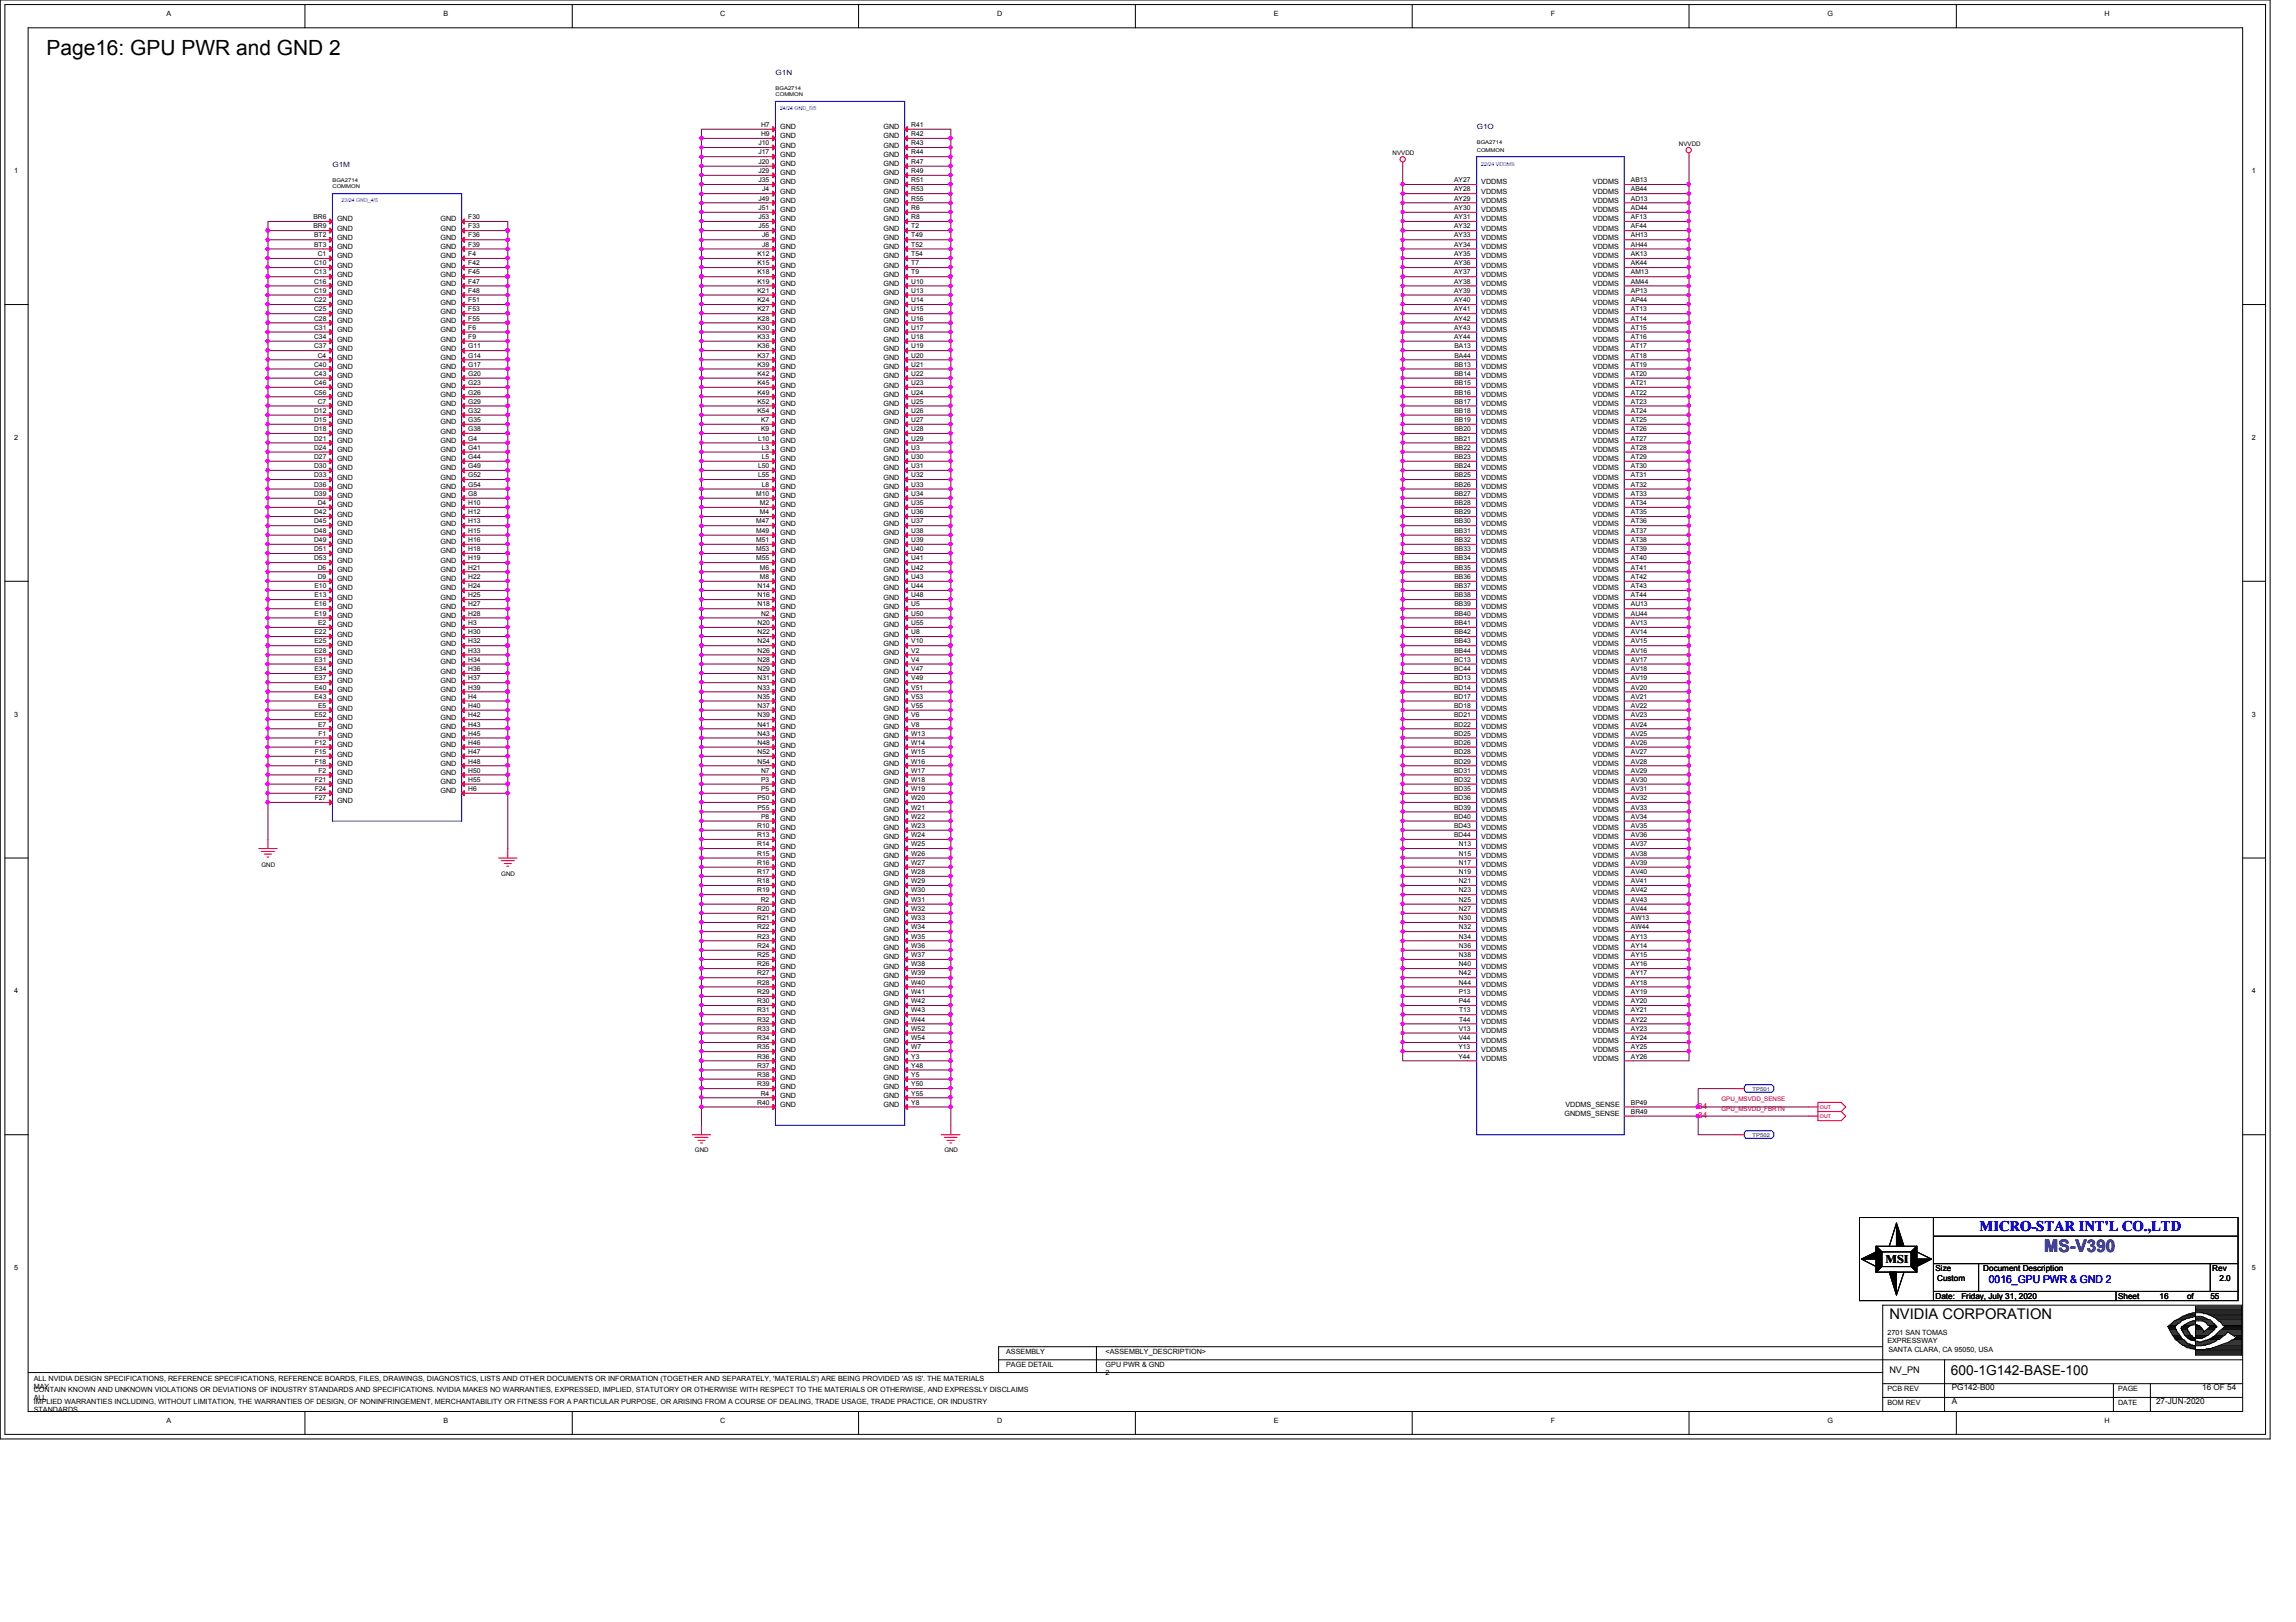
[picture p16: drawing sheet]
<svg xmlns="http://www.w3.org/2000/svg" width="297mm" height="210mm" viewBox="0 0 297 210" stroke-linecap="round" stroke-linejoin="round" font-family="sans-serif">
<defs><g id="words">
<text font-size="2.7" x="6" y="7.1">Page16: GPU PWR and GND 2</text>
<text font-size="2.2" fill="#400080" x="264.5" y="162.1">MS-V390</text>
<text font-size="1.9" fill="#00f" x="256.1" y="159.3">MICRO-STAR INT'L CO.,LTD</text>
<text font-size="1.9" x="244.4" y="170.7">NVIDIA CORPORATION</text>
<text font-size="1.8" x="252.4" y="177.9">600-1G142-BASE-100</text>
<text font-size="1.5" x="243.9" y="163.4">MSI</text>
<text font-size="1.4" fill="#00f" x="257.3" y="166.1">0016_GPU PWR &amp; GND 2</text>
<text font-size="1.2" x="244.4" y="177.7">NV_PN</text>
<g font-size="1.1" fill="#f00">
<text x="219.7" y="143.5">34</text>
<text x="219.7" y="144.7">34</text>
</g>
<g font-size="1.1">
<text x="250.4" y="164.5">Size</text>
<text x="250.6" y="165.7">Custom</text>
<text x="256.6" y="164.5">Document Description</text>
<text x="286.2" y="164.5">Rev</text>
<text x="287.1" y="165.7">2.0</text>
<text x="250.4" y="168.1">Date:</text>
<text x="253.7" y="168.1">Friday, July 31, 2020</text>
<text x="274" y="168.1">Sheet</text>
<text x="279.4" y="168.1">16</text>
<text x="283" y="168.1">of</text>
<text x="286" y="168.1">55</text>
<text x="252.5" y="179.9">PG142-B00</text>
<text x="284.9" y="179.9">16 OF 54</text>
<text x="252.5" y="181.7">A</text>
<text x="278.9" y="181.7">27-JUN-2020</text>
</g>
<g font-size=".9">
<text x="21.5" y="2">A</text>
<text x="57.4" y="2">B</text>
<text x="93.2" y="2">C</text>
<text x="129" y="2">D</text>
<text x="164.8" y="2">E</text>
<text x="200.6" y="2">F</text>
<text x="236.4" y="2">G</text>
<text x="272.2" y="2">H</text>
<text x="98.5" y="17.6">H9</text>
<text x="98.5" y="16.4">H7</text>
<text x="100.9" y="17.9">GND</text>
<text x="100.9" y="16.7">GND</text>
<text x="114.3" y="17.9">GND</text>
<text x="114.3" y="16.7">GND</text>
<text x="117.9" y="17.6">R42</text>
<text x="117.9" y="16.4">R41</text>
<text x="1.8" y="22.4">1</text>
<text x="98.1" y="23.6">J35</text>
<text x="98.1" y="22.4">J29</text>
<text x="98.1" y="21.2">J20</text>
<text x="98.1" y="20">J17</text>
<text x="98.1" y="18.8">J10</text>
<text x="100.9" y="23.9">GND</text>
<text x="100.9" y="22.7">GND</text>
<text x="100.9" y="21.5">GND</text>
<text x="100.9" y="20.3">GND</text>
<text x="100.9" y="19.1">GND</text>
<text x="114.3" y="23.9">GND</text>
<text x="114.3" y="22.7">GND</text>
<text x="114.3" y="21.5">GND</text>
<text x="114.3" y="20.3">GND</text>
<text x="114.3" y="19.1">GND</text>
<text x="117.9" y="23.6">R51</text>
<text x="117.9" y="22.4">R49</text>
<text x="117.9" y="21.2">R47</text>
<text x="117.9" y="20">R44</text>
<text x="117.9" y="18.8">R43</text>
<text x="188.1" y="23.6">AY27</text>
<text x="191.6" y="23.9">VDDMS</text>
<text x="206.1" y="23.9">VDDMS</text>
<text x="211" y="23.6">AB13</text>
<text x="291.3" y="22.4">1</text>
<text x="40.6" y="29.5">BR9</text>
<text x="40.6" y="28.4">BR6</text>
<text x="43.6" y="29.8">GND</text>
<text x="43.6" y="28.7">GND</text>
<text x="57" y="29.8">GND</text>
<text x="57" y="28.7">GND</text>
<text x="60.6" y="29.5">F33</text>
<text x="60.6" y="28.4">F30</text>
<text x="98.1" y="29.5">J55</text>
<text x="98.1" y="28.4">J53</text>
<text x="98.1" y="27.2">J51</text>
<text x="98.1" y="26">J49</text>
<text x="98.6" y="24.8">J4</text>
<text x="100.9" y="29.8">GND</text>
<text x="100.9" y="28.7">GND</text>
<text x="100.9" y="27.5">GND</text>
<text x="100.9" y="26.3">GND</text>
<text x="100.9" y="25.1">GND</text>
<text x="114.3" y="29.8">GND</text>
<text x="114.3" y="28.7">GND</text>
<text x="114.3" y="27.5">GND</text>
<text x="114.3" y="26.3">GND</text>
<text x="114.3" y="25.1">GND</text>
<text x="117.9" y="29.5">T2</text>
<text x="117.9" y="28.4">R8</text>
<text x="117.9" y="27.2">R6</text>
<text x="117.9" y="26">R55</text>
<text x="117.9" y="24.8">R53</text>
<text x="188.1" y="29.5">AY32</text>
<text x="188.1" y="28.4">AY31</text>
<text x="188.1" y="27.2">AY30</text>
<text x="188.1" y="26">AY29</text>
<text x="188.1" y="24.8">AY28</text>
<text x="191.6" y="29.8">VDDMS</text>
<text x="191.6" y="28.7">VDDMS</text>
<text x="191.6" y="27.5">VDDMS</text>
<text x="191.6" y="26.3">VDDMS</text>
<text x="191.6" y="25.1">VDDMS</text>
<text x="206.1" y="29.8">VDDMS</text>
<text x="206.1" y="28.7">VDDMS</text>
<text x="206.1" y="27.5">VDDMS</text>
<text x="206.1" y="26.3">VDDMS</text>
<text x="206.1" y="25.1">VDDMS</text>
<text x="211" y="29.5">AF44</text>
<text x="211" y="28.4">AF13</text>
<text x="211" y="27.2">AD44</text>
<text x="211" y="26">AD13</text>
<text x="211" y="24.8">AB44</text>
<text x="40.6" y="35.5">C13</text>
<text x="40.6" y="34.3">C10</text>
<text x="40.6" y="31.9">BT3</text>
<text x="40.6" y="30.7">BT2</text>
<text x="41.1" y="33.1">C1</text>
<text x="43.6" y="35.8">GND</text>
<text x="43.6" y="34.6">GND</text>
<text x="43.6" y="33.4">GND</text>
<text x="43.6" y="32.3">GND</text>
<text x="43.6" y="31">GND</text>
<text x="57" y="35.8">GND</text>
<text x="57" y="34.6">GND</text>
<text x="57" y="33.4">GND</text>
<text x="57" y="32.3">GND</text>
<text x="57" y="31">GND</text>
<text x="60.6" y="35.5">F45</text>
<text x="60.6" y="34.3">F42</text>
<text x="60.6" y="33.1">F4</text>
<text x="60.6" y="31.9">F39</text>
<text x="60.6" y="30.7">F36</text>
<text x="98" y="35.5">K18</text>
<text x="98" y="34.3">K15</text>
<text x="98" y="33.1">K12</text>
<text x="98.6" y="31.9">J8</text>
<text x="98.6" y="30.7">J6</text>
<text x="100.9" y="35.8">GND</text>
<text x="100.9" y="34.6">GND</text>
<text x="100.9" y="33.4">GND</text>
<text x="100.9" y="32.3">GND</text>
<text x="100.9" y="31">GND</text>
<text x="114.3" y="35.8">GND</text>
<text x="114.3" y="34.6">GND</text>
<text x="114.3" y="33.4">GND</text>
<text x="114.3" y="32.3">GND</text>
<text x="114.3" y="31">GND</text>
<text x="117.9" y="35.5">T9</text>
<text x="117.9" y="34.3">T7</text>
<text x="117.9" y="33.1">T54</text>
<text x="117.9" y="31.9">T52</text>
<text x="117.9" y="30.7">T49</text>
<text x="188.1" y="35.5">AY37</text>
<text x="188.1" y="34.3">AY36</text>
<text x="188.1" y="33.1">AY35</text>
<text x="188.1" y="31.9">AY34</text>
<text x="188.1" y="30.7">AY33</text>
<text x="191.6" y="35.8">VDDMS</text>
<text x="191.6" y="34.6">VDDMS</text>
<text x="191.6" y="33.4">VDDMS</text>
<text x="191.6" y="32.3">VDDMS</text>
<text x="191.6" y="31">VDDMS</text>
<text x="206.1" y="35.8">VDDMS</text>
<text x="206.1" y="34.6">VDDMS</text>
<text x="206.1" y="33.4">VDDMS</text>
<text x="206.1" y="32.3">VDDMS</text>
<text x="206.1" y="31">VDDMS</text>
<text x="211" y="35.5">AM13</text>
<text x="211" y="34.3">AK44</text>
<text x="211" y="33.1">AK13</text>
<text x="211" y="31.9">AH44</text>
<text x="211" y="30.7">AH13</text>
<text x="40.6" y="41.5">C28</text>
<text x="40.6" y="40.3">C25</text>
<text x="40.6" y="39.1">C22</text>
<text x="40.6" y="37.9">C19</text>
<text x="40.6" y="36.7">C16</text>
<text x="43.6" y="41.8">GND</text>
<text x="43.6" y="40.6">GND</text>
<text x="43.6" y="39.4">GND</text>
<text x="43.6" y="38.2">GND</text>
<text x="43.6" y="37">GND</text>
<text x="57" y="41.8">GND</text>
<text x="57" y="40.6">GND</text>
<text x="57" y="39.4">GND</text>
<text x="57" y="38.2">GND</text>
<text x="57" y="37">GND</text>
<text x="60.6" y="41.5">F55</text>
<text x="60.6" y="40.3">F53</text>
<text x="60.6" y="39.1">F51</text>
<text x="60.6" y="37.9">F48</text>
<text x="60.6" y="36.7">F47</text>
<text x="98" y="41.5">K28</text>
<text x="98" y="40.3">K27</text>
<text x="98" y="39.1">K24</text>
<text x="98" y="37.9">K21</text>
<text x="98" y="36.7">K19</text>
<text x="100.9" y="41.8">GND</text>
<text x="100.9" y="40.6">GND</text>
<text x="100.9" y="39.4">GND</text>
<text x="100.9" y="38.2">GND</text>
<text x="100.9" y="37">GND</text>
<text x="114.3" y="41.8">GND</text>
<text x="114.3" y="40.6">GND</text>
<text x="114.3" y="39.4">GND</text>
<text x="114.3" y="38.2">GND</text>
<text x="114.3" y="37">GND</text>
<text x="117.9" y="41.5">U16</text>
<text x="117.9" y="40.3">U15</text>
<text x="117.9" y="39.1">U14</text>
<text x="117.9" y="37.9">U13</text>
<text x="117.9" y="36.7">U10</text>
<text x="188.1" y="41.5">AY42</text>
<text x="188.1" y="40.3">AY41</text>
<text x="188.1" y="39.1">AY40</text>
<text x="188.1" y="37.9">AY39</text>
<text x="188.1" y="36.7">AY38</text>
<text x="191.6" y="41.8">VDDMS</text>
<text x="191.6" y="40.6">VDDMS</text>
<text x="191.6" y="39.4">VDDMS</text>
<text x="191.6" y="38.2">VDDMS</text>
<text x="191.6" y="37">VDDMS</text>
<text x="206.1" y="41.8">VDDMS</text>
<text x="206.1" y="40.6">VDDMS</text>
<text x="206.1" y="39.4">VDDMS</text>
<text x="206.1" y="38.2">VDDMS</text>
<text x="206.1" y="37">VDDMS</text>
<text x="211" y="41.5">AT14</text>
<text x="211" y="40.3">AT13</text>
<text x="211" y="39.1">AP44</text>
<text x="211" y="37.9">AP13</text>
<text x="211" y="36.7">AM44</text>
<text x="40.6" y="47.5">C40</text>
<text x="40.6" y="45.1">C37</text>
<text x="40.6" y="43.9">C34</text>
<text x="40.6" y="42.7">C31</text>
<text x="41.1" y="46.3">C4</text>
<text x="43.6" y="47.8">GND</text>
<text x="43.6" y="46.6">GND</text>
<text x="43.6" y="45.4">GND</text>
<text x="43.6" y="44.2">GND</text>
<text x="43.6" y="43">GND</text>
<text x="57" y="47.8">GND</text>
<text x="57" y="46.6">GND</text>
<text x="57" y="45.4">GND</text>
<text x="57" y="44.2">GND</text>
<text x="57" y="43">GND</text>
<text x="60.6" y="47.5">G17</text>
<text x="60.6" y="46.3">G14</text>
<text x="60.6" y="45.1">G11</text>
<text x="60.6" y="43.9">F9</text>
<text x="60.6" y="42.7">F6</text>
<text x="98" y="47.5">K39</text>
<text x="98" y="46.3">K37</text>
<text x="98" y="45.1">K36</text>
<text x="98" y="43.9">K33</text>
<text x="98" y="42.7">K30</text>
<text x="100.9" y="47.8">GND</text>
<text x="100.9" y="46.6">GND</text>
<text x="100.9" y="45.4">GND</text>
<text x="100.9" y="44.2">GND</text>
<text x="100.9" y="43">GND</text>
<text x="114.3" y="47.8">GND</text>
<text x="114.3" y="46.6">GND</text>
<text x="114.3" y="45.4">GND</text>
<text x="114.3" y="44.2">GND</text>
<text x="114.3" y="43">GND</text>
<text x="117.9" y="47.5">U21</text>
<text x="117.9" y="46.3">U20</text>
<text x="117.9" y="45.1">U19</text>
<text x="117.9" y="43.9">U18</text>
<text x="117.9" y="42.7">U17</text>
<text x="188.1" y="43.9">AY44</text>
<text x="188.1" y="42.7">AY43</text>
<text x="188.2" y="47.5">BB13</text>
<text x="188.2" y="46.3">BA44</text>
<text x="188.2" y="45.1">BA13</text>
<text x="191.6" y="47.8">VDDMS</text>
<text x="191.6" y="46.6">VDDMS</text>
<text x="191.6" y="45.4">VDDMS</text>
<text x="191.6" y="44.2">VDDMS</text>
<text x="191.6" y="43">VDDMS</text>
<text x="206.1" y="47.8">VDDMS</text>
<text x="206.1" y="46.6">VDDMS</text>
<text x="206.1" y="45.4">VDDMS</text>
<text x="206.1" y="44.2">VDDMS</text>
<text x="206.1" y="43">VDDMS</text>
<text x="211" y="47.5">AT19</text>
<text x="211" y="46.3">AT18</text>
<text x="211" y="45.1">AT17</text>
<text x="211" y="43.9">AT16</text>
<text x="211" y="42.7">AT15</text>
<text x="40.6" y="53.4">D12</text>
<text x="40.6" y="51.1">C56</text>
<text x="40.6" y="49.8">C46</text>
<text x="40.6" y="48.6">C43</text>
<text x="41.1" y="52.2">C7</text>
<text x="43.6" y="53.7">GND</text>
<text x="43.6" y="52.5">GND</text>
<text x="43.6" y="51.4">GND</text>
<text x="43.6" y="50.2">GND</text>
<text x="43.6" y="48.9">GND</text>
<text x="57" y="53.7">GND</text>
<text x="57" y="52.5">GND</text>
<text x="57" y="51.4">GND</text>
<text x="57" y="50.2">GND</text>
<text x="57" y="48.9">GND</text>
<text x="60.6" y="53.4">G32</text>
<text x="60.6" y="52.2">G29</text>
<text x="60.6" y="51.1">G26</text>
<text x="60.6" y="49.8">G23</text>
<text x="60.6" y="48.6">G20</text>
<text x="98" y="53.4">K54</text>
<text x="98" y="52.2">K52</text>
<text x="98" y="51.1">K49</text>
<text x="98" y="49.8">K45</text>
<text x="98" y="48.6">K42</text>
<text x="100.9" y="53.7">GND</text>
<text x="100.9" y="52.5">GND</text>
<text x="100.9" y="51.4">GND</text>
<text x="100.9" y="50.2">GND</text>
<text x="100.9" y="48.9">GND</text>
<text x="114.3" y="53.7">GND</text>
<text x="114.3" y="52.5">GND</text>
<text x="114.3" y="51.4">GND</text>
<text x="114.3" y="50.2">GND</text>
<text x="114.3" y="48.9">GND</text>
<text x="117.9" y="53.4">U26</text>
<text x="117.9" y="52.2">U25</text>
<text x="117.9" y="51.1">U24</text>
<text x="117.9" y="49.8">U23</text>
<text x="117.9" y="48.6">U22</text>
<text x="188.2" y="53.4">BB18</text>
<text x="188.2" y="52.2">BB17</text>
<text x="188.2" y="51.1">BB16</text>
<text x="188.2" y="49.8">BB15</text>
<text x="188.2" y="48.6">BB14</text>
<text x="191.6" y="53.7">VDDMS</text>
<text x="191.6" y="52.5">VDDMS</text>
<text x="191.6" y="51.4">VDDMS</text>
<text x="191.6" y="50.2">VDDMS</text>
<text x="191.6" y="48.9">VDDMS</text>
<text x="206.1" y="53.7">VDDMS</text>
<text x="206.1" y="52.5">VDDMS</text>
<text x="206.1" y="51.4">VDDMS</text>
<text x="206.1" y="50.2">VDDMS</text>
<text x="206.1" y="48.9">VDDMS</text>
<text x="211" y="53.4">AT24</text>
<text x="211" y="52.2">AT23</text>
<text x="211" y="51.1">AT22</text>
<text x="211" y="49.8">AT21</text>
<text x="211" y="48.6">AT20</text>
<text x="1.8" y="56.9">2</text>
<text x="40.6" y="59.4">D27</text>
<text x="40.6" y="58.2">D24</text>
<text x="40.6" y="57">D21</text>
<text x="40.6" y="55.8">D18</text>
<text x="40.6" y="54.6">D15</text>
<text x="43.6" y="59.7">GND</text>
<text x="43.6" y="58.5">GND</text>
<text x="43.6" y="57.3">GND</text>
<text x="43.6" y="56.1">GND</text>
<text x="43.6" y="54.9">GND</text>
<text x="57" y="59.7">GND</text>
<text x="57" y="58.5">GND</text>
<text x="57" y="57.3">GND</text>
<text x="57" y="56.1">GND</text>
<text x="57" y="54.9">GND</text>
<text x="60.6" y="59.4">G44</text>
<text x="60.6" y="58.2">G41</text>
<text x="60.6" y="57">G4</text>
<text x="60.6" y="55.8">G38</text>
<text x="60.6" y="54.6">G35</text>
<text x="98.1" y="57">L10</text>
<text x="98.5" y="55.8">K9</text>
<text x="98.5" y="54.6">K7</text>
<text x="98.5" y="59.4">L5</text>
<text x="98.5" y="58.2">L3</text>
<text x="100.9" y="59.7">GND</text>
<text x="100.9" y="58.5">GND</text>
<text x="100.9" y="57.3">GND</text>
<text x="100.9" y="56.1">GND</text>
<text x="100.9" y="54.9">GND</text>
<text x="114.3" y="59.7">GND</text>
<text x="114.3" y="58.5">GND</text>
<text x="114.3" y="57.3">GND</text>
<text x="114.3" y="56.1">GND</text>
<text x="114.3" y="54.9">GND</text>
<text x="117.9" y="59.4">U30</text>
<text x="117.9" y="58.2">U3</text>
<text x="117.9" y="57">U29</text>
<text x="117.9" y="55.8">U28</text>
<text x="117.9" y="54.6">U27</text>
<text x="188.2" y="59.4">BB23</text>
<text x="188.2" y="58.2">BB22</text>
<text x="188.2" y="57">BB21</text>
<text x="188.2" y="55.8">BB20</text>
<text x="188.2" y="54.6">BB19</text>
<text x="191.6" y="59.7">VDDMS</text>
<text x="191.6" y="58.5">VDDMS</text>
<text x="191.6" y="57.3">VDDMS</text>
<text x="191.6" y="56.1">VDDMS</text>
<text x="191.6" y="54.9">VDDMS</text>
<text x="206.1" y="59.7">VDDMS</text>
<text x="206.1" y="58.5">VDDMS</text>
<text x="206.1" y="57.3">VDDMS</text>
<text x="206.1" y="56.1">VDDMS</text>
<text x="206.1" y="54.9">VDDMS</text>
<text x="211" y="59.4">AT29</text>
<text x="211" y="58.2">AT28</text>
<text x="211" y="57">AT27</text>
<text x="211" y="55.8">AT26</text>
<text x="211" y="54.6">AT25</text>
<text x="291.3" y="56.9">2</text>
<text x="40.6" y="64.2">D39</text>
<text x="40.6" y="63">D36</text>
<text x="40.6" y="61.8">D33</text>
<text x="40.6" y="60.6">D30</text>
<text x="41.1" y="65.4">D4</text>
<text x="43.6" y="65.7">GND</text>
<text x="43.6" y="64.5">GND</text>
<text x="43.6" y="63.3">GND</text>
<text x="43.6" y="62.1">GND</text>
<text x="43.6" y="60.9">GND</text>
<text x="57" y="65.7">GND</text>
<text x="57" y="64.5">GND</text>
<text x="57" y="63.3">GND</text>
<text x="57" y="62.1">GND</text>
<text x="57" y="60.9">GND</text>
<text x="60.6" y="65.4">H10</text>
<text x="60.6" y="64.2">G8</text>
<text x="60.6" y="63">G54</text>
<text x="60.6" y="61.8">G52</text>
<text x="60.6" y="60.6">G49</text>
<text x="97.8" y="64.2">M10</text>
<text x="98.1" y="61.8">L55</text>
<text x="98.1" y="60.6">L50</text>
<text x="98.3" y="65.4">M2</text>
<text x="98.5" y="63">L8</text>
<text x="100.9" y="65.7">GND</text>
<text x="100.9" y="64.5">GND</text>
<text x="100.9" y="63.3">GND</text>
<text x="100.9" y="62.1">GND</text>
<text x="100.9" y="60.9">GND</text>
<text x="114.3" y="65.7">GND</text>
<text x="114.3" y="64.5">GND</text>
<text x="114.3" y="63.3">GND</text>
<text x="114.3" y="62.1">GND</text>
<text x="114.3" y="60.9">GND</text>
<text x="117.9" y="65.4">U35</text>
<text x="117.9" y="64.2">U34</text>
<text x="117.9" y="63">U33</text>
<text x="117.9" y="61.8">U32</text>
<text x="117.9" y="60.6">U31</text>
<text x="188.2" y="65.4">BB28</text>
<text x="188.2" y="64.2">BB27</text>
<text x="188.2" y="63">BB26</text>
<text x="188.2" y="61.8">BB25</text>
<text x="188.2" y="60.6">BB24</text>
<text x="191.6" y="65.7">VDDMS</text>
<text x="191.6" y="64.5">VDDMS</text>
<text x="191.6" y="63.3">VDDMS</text>
<text x="191.6" y="62.1">VDDMS</text>
<text x="191.6" y="60.9">VDDMS</text>
<text x="206.1" y="65.7">VDDMS</text>
<text x="206.1" y="64.5">VDDMS</text>
<text x="206.1" y="63.3">VDDMS</text>
<text x="206.1" y="62.1">VDDMS</text>
<text x="206.1" y="60.9">VDDMS</text>
<text x="211" y="65.4">AT34</text>
<text x="211" y="64.2">AT33</text>
<text x="211" y="63">AT32</text>
<text x="211" y="61.8">AT31</text>
<text x="211" y="60.6">AT30</text>
<text x="40.6" y="71.3">D51</text>
<text x="40.6" y="70.1">D49</text>
<text x="40.6" y="69">D48</text>
<text x="40.6" y="67.7">D45</text>
<text x="40.6" y="66.5">D42</text>
<text x="43.6" y="71.6">GND</text>
<text x="43.6" y="70.4">GND</text>
<text x="43.6" y="69.3">GND</text>
<text x="43.6" y="68.1">GND</text>
<text x="43.6" y="66.8">GND</text>
<text x="57" y="71.6">GND</text>
<text x="57" y="70.4">GND</text>
<text x="57" y="69.3">GND</text>
<text x="57" y="68.1">GND</text>
<text x="57" y="66.8">GND</text>
<text x="60.6" y="71.3">H18</text>
<text x="60.6" y="70.1">H16</text>
<text x="60.6" y="69">H15</text>
<text x="60.6" y="67.7">H13</text>
<text x="60.6" y="66.5">H12</text>
<text x="97.8" y="71.3">M53</text>
<text x="97.8" y="70.1">M51</text>
<text x="97.8" y="69">M49</text>
<text x="97.8" y="67.7">M47</text>
<text x="98.3" y="66.5">M4</text>
<text x="100.9" y="71.6">GND</text>
<text x="100.9" y="70.4">GND</text>
<text x="100.9" y="69.3">GND</text>
<text x="100.9" y="68.1">GND</text>
<text x="100.9" y="66.8">GND</text>
<text x="114.3" y="71.6">GND</text>
<text x="114.3" y="70.4">GND</text>
<text x="114.3" y="69.3">GND</text>
<text x="114.3" y="68.1">GND</text>
<text x="114.3" y="66.8">GND</text>
<text x="117.9" y="71.3">U40</text>
<text x="117.9" y="70.1">U39</text>
<text x="117.9" y="69">U38</text>
<text x="117.9" y="67.7">U37</text>
<text x="117.9" y="66.5">U36</text>
<text x="188.2" y="71.3">BB33</text>
<text x="188.2" y="70.1">BB32</text>
<text x="188.2" y="69">BB31</text>
<text x="188.2" y="67.7">BB30</text>
<text x="188.2" y="66.5">BB29</text>
<text x="191.6" y="71.6">VDDMS</text>
<text x="191.6" y="70.4">VDDMS</text>
<text x="191.6" y="69.3">VDDMS</text>
<text x="191.6" y="68.1">VDDMS</text>
<text x="191.6" y="66.8">VDDMS</text>
<text x="206.1" y="71.6">VDDMS</text>
<text x="206.1" y="70.4">VDDMS</text>
<text x="206.1" y="69.3">VDDMS</text>
<text x="206.1" y="68.1">VDDMS</text>
<text x="206.1" y="66.8">VDDMS</text>
<text x="211" y="71.3">AT39</text>
<text x="211" y="70.1">AT38</text>
<text x="211" y="69">AT37</text>
<text x="211" y="67.7">AT36</text>
<text x="211" y="66.5">AT35</text>
<text x="40.6" y="72.5">D53</text>
<text x="40.7" y="77.3">E13</text>
<text x="40.7" y="76.1">E10</text>
<text x="41.1" y="74.9">D9</text>
<text x="41.1" y="73.7">D6</text>
<text x="43.6" y="77.6">GND</text>
<text x="43.6" y="76.4">GND</text>
<text x="43.6" y="75.2">GND</text>
<text x="43.6" y="74">GND</text>
<text x="43.6" y="72.8">GND</text>
<text x="57" y="77.6">GND</text>
<text x="57" y="76.4">GND</text>
<text x="57" y="75.2">GND</text>
<text x="57" y="74">GND</text>
<text x="57" y="72.8">GND</text>
<text x="60.6" y="77.3">H25</text>
<text x="60.6" y="76.1">H24</text>
<text x="60.6" y="74.9">H22</text>
<text x="60.6" y="73.7">H21</text>
<text x="60.6" y="72.5">H19</text>
<text x="97.8" y="72.5">M55</text>
<text x="98" y="77.3">N16</text>
<text x="98" y="76.1">N14</text>
<text x="98.3" y="74.9">M8</text>
<text x="98.3" y="73.7">M6</text>
<text x="100.9" y="77.6">GND</text>
<text x="100.9" y="76.4">GND</text>
<text x="100.9" y="75.2">GND</text>
<text x="100.9" y="74">GND</text>
<text x="100.9" y="72.8">GND</text>
<text x="114.3" y="77.6">GND</text>
<text x="114.3" y="76.4">GND</text>
<text x="114.3" y="75.2">GND</text>
<text x="114.3" y="74">GND</text>
<text x="114.3" y="72.8">GND</text>
<text x="117.9" y="77.3">U48</text>
<text x="117.9" y="76.1">U44</text>
<text x="117.9" y="74.9">U43</text>
<text x="117.9" y="73.7">U42</text>
<text x="117.9" y="72.5">U41</text>
<text x="188.2" y="77.3">BB38</text>
<text x="188.2" y="76.1">BB37</text>
<text x="188.2" y="74.9">BB36</text>
<text x="188.2" y="73.7">BB35</text>
<text x="188.2" y="72.5">BB34</text>
<text x="191.6" y="77.6">VDDMS</text>
<text x="191.6" y="76.4">VDDMS</text>
<text x="191.6" y="75.2">VDDMS</text>
<text x="191.6" y="74">VDDMS</text>
<text x="191.6" y="72.8">VDDMS</text>
<text x="206.1" y="77.6">VDDMS</text>
<text x="206.1" y="76.4">VDDMS</text>
<text x="206.1" y="75.2">VDDMS</text>
<text x="206.1" y="74">VDDMS</text>
<text x="206.1" y="72.8">VDDMS</text>
<text x="211" y="77.3">AT44</text>
<text x="211" y="76.1">AT43</text>
<text x="211" y="74.9">AT42</text>
<text x="211" y="73.7">AT41</text>
<text x="211" y="72.5">AT40</text>
<text x="40.7" y="83.3">E25</text>
<text x="40.7" y="82.1">E22</text>
<text x="40.7" y="79.7">E19</text>
<text x="40.7" y="78.5">E16</text>
<text x="41.1" y="80.9">E2</text>
<text x="43.6" y="83.6">GND</text>
<text x="43.6" y="82.4">GND</text>
<text x="43.6" y="81.2">GND</text>
<text x="43.6" y="80">GND</text>
<text x="43.6" y="78.8">GND</text>
<text x="57" y="83.6">GND</text>
<text x="57" y="82.4">GND</text>
<text x="57" y="81.2">GND</text>
<text x="57" y="80">GND</text>
<text x="57" y="78.8">GND</text>
<text x="60.6" y="83.3">H32</text>
<text x="60.6" y="82.1">H30</text>
<text x="60.6" y="80.9">H3</text>
<text x="60.6" y="79.7">H28</text>
<text x="60.6" y="78.5">H27</text>
<text x="98" y="83.3">N24</text>
<text x="98" y="82.1">N22</text>
<text x="98" y="80.9">N20</text>
<text x="98" y="78.5">N18</text>
<text x="98.5" y="79.7">N2</text>
<text x="100.9" y="83.6">GND</text>
<text x="100.9" y="82.4">GND</text>
<text x="100.9" y="81.2">GND</text>
<text x="100.9" y="80">GND</text>
<text x="100.9" y="78.8">GND</text>
<text x="114.3" y="83.6">GND</text>
<text x="114.3" y="82.4">GND</text>
<text x="114.3" y="81.2">GND</text>
<text x="114.3" y="80">GND</text>
<text x="114.3" y="78.8">GND</text>
<text x="117.9" y="83.3">V10</text>
<text x="117.9" y="82.1">U8</text>
<text x="117.9" y="80.9">U55</text>
<text x="117.9" y="79.7">U50</text>
<text x="117.9" y="78.5">U5</text>
<text x="188.2" y="83.3">BB43</text>
<text x="188.2" y="82.1">BB42</text>
<text x="188.2" y="80.9">BB41</text>
<text x="188.2" y="79.7">BB40</text>
<text x="188.2" y="78.5">BB39</text>
<text x="191.6" y="83.6">VDDMS</text>
<text x="191.6" y="82.4">VDDMS</text>
<text x="191.6" y="81.2">VDDMS</text>
<text x="191.6" y="80">VDDMS</text>
<text x="191.6" y="78.8">VDDMS</text>
<text x="206.1" y="83.6">VDDMS</text>
<text x="206.1" y="82.4">VDDMS</text>
<text x="206.1" y="81.2">VDDMS</text>
<text x="206.1" y="80">VDDMS</text>
<text x="206.1" y="78.8">VDDMS</text>
<text x="211" y="83.3">AV15</text>
<text x="211" y="82.1">AV14</text>
<text x="211" y="80.9">AV13</text>
<text x="211" y="79.7">AU44</text>
<text x="211" y="78.5">AU13</text>
<text x="40.7" y="89.2">E40</text>
<text x="40.7" y="88.1">E37</text>
<text x="40.7" y="86.9">E34</text>
<text x="40.7" y="85.6">E31</text>
<text x="40.7" y="84.5">E28</text>
<text x="43.6" y="89.5">GND</text>
<text x="43.6" y="88.3">GND</text>
<text x="43.6" y="87.2">GND</text>
<text x="43.6" y="86">GND</text>
<text x="43.6" y="84.8">GND</text>
<text x="57" y="89.5">GND</text>
<text x="57" y="88.3">GND</text>
<text x="57" y="87.2">GND</text>
<text x="57" y="86">GND</text>
<text x="57" y="84.8">GND</text>
<text x="60.6" y="89.2">H39</text>
<text x="60.6" y="88.1">H37</text>
<text x="60.6" y="86.9">H36</text>
<text x="60.6" y="85.6">H34</text>
<text x="60.6" y="84.5">H33</text>
<text x="98" y="89.2">N33</text>
<text x="98" y="88.1">N31</text>
<text x="98" y="86.9">N29</text>
<text x="98" y="85.6">N28</text>
<text x="98" y="84.5">N26</text>
<text x="100.9" y="89.5">GND</text>
<text x="100.9" y="88.3">GND</text>
<text x="100.9" y="87.2">GND</text>
<text x="100.9" y="86">GND</text>
<text x="100.9" y="84.8">GND</text>
<text x="114.3" y="89.5">GND</text>
<text x="114.3" y="88.3">GND</text>
<text x="114.3" y="87.2">GND</text>
<text x="114.3" y="86">GND</text>
<text x="114.3" y="84.8">GND</text>
<text x="117.9" y="89.2">V51</text>
<text x="117.9" y="88.1">V49</text>
<text x="117.9" y="86.9">V47</text>
<text x="117.9" y="85.6">V4</text>
<text x="117.9" y="84.5">V2</text>
<text x="188.1" y="89.2">BD14</text>
<text x="188.1" y="88.1">BD13</text>
<text x="188.1" y="86.9">BC44</text>
<text x="188.1" y="85.6">BC13</text>
<text x="188.2" y="84.5">BB44</text>
<text x="191.6" y="89.5">VDDMS</text>
<text x="191.6" y="88.3">VDDMS</text>
<text x="191.6" y="87.2">VDDMS</text>
<text x="191.6" y="86">VDDMS</text>
<text x="191.6" y="84.8">VDDMS</text>
<text x="206.1" y="89.5">VDDMS</text>
<text x="206.1" y="88.3">VDDMS</text>
<text x="206.1" y="87.2">VDDMS</text>
<text x="206.1" y="86">VDDMS</text>
<text x="206.1" y="84.8">VDDMS</text>
<text x="211" y="89.2">AV20</text>
<text x="211" y="88.1">AV19</text>
<text x="211" y="86.9">AV18</text>
<text x="211" y="85.6">AV17</text>
<text x="211" y="84.5">AV16</text>
<text x="1.8" y="92.8">3</text>
<text x="40.7" y="92.8">E52</text>
<text x="40.7" y="90.4">E43</text>
<text x="41.1" y="94">E7</text>
<text x="41.1" y="91.6">E5</text>
<text x="41.2" y="95.2">F1</text>
<text x="43.6" y="95.5">GND</text>
<text x="43.6" y="94.3">GND</text>
<text x="43.6" y="93.1">GND</text>
<text x="43.6" y="91.9">GND</text>
<text x="43.6" y="90.7">GND</text>
<text x="57" y="95.5">GND</text>
<text x="57" y="94.3">GND</text>
<text x="57" y="93.1">GND</text>
<text x="57" y="91.9">GND</text>
<text x="57" y="90.7">GND</text>
<text x="60.6" y="95.2">H45</text>
<text x="60.6" y="94">H43</text>
<text x="60.6" y="92.8">H42</text>
<text x="60.6" y="91.6">H40</text>
<text x="60.6" y="90.4">H4</text>
<text x="98" y="95.2">N43</text>
<text x="98" y="94">N41</text>
<text x="98" y="92.8">N39</text>
<text x="98" y="91.6">N37</text>
<text x="98" y="90.4">N35</text>
<text x="100.9" y="95.5">GND</text>
<text x="100.9" y="94.3">GND</text>
<text x="100.9" y="93.1">GND</text>
<text x="100.9" y="91.9">GND</text>
<text x="100.9" y="90.7">GND</text>
<text x="114.3" y="95.5">GND</text>
<text x="114.3" y="94.3">GND</text>
<text x="114.3" y="93.1">GND</text>
<text x="114.3" y="91.9">GND</text>
<text x="114.3" y="90.7">GND</text>
<text x="117.9" y="95.2">W13</text>
<text x="117.9" y="94">V8</text>
<text x="117.9" y="92.8">V6</text>
<text x="117.9" y="91.6">V55</text>
<text x="117.9" y="90.4">V53</text>
<text x="188.1" y="95.2">BD25</text>
<text x="188.1" y="94">BD22</text>
<text x="188.1" y="92.8">BD21</text>
<text x="188.1" y="91.6">BD18</text>
<text x="188.1" y="90.4">BD17</text>
<text x="191.6" y="95.5">VDDMS</text>
<text x="191.6" y="94.3">VDDMS</text>
<text x="191.6" y="93.1">VDDMS</text>
<text x="191.6" y="91.9">VDDMS</text>
<text x="191.6" y="90.7">VDDMS</text>
<text x="206.1" y="95.5">VDDMS</text>
<text x="206.1" y="94.3">VDDMS</text>
<text x="206.1" y="93.1">VDDMS</text>
<text x="206.1" y="91.9">VDDMS</text>
<text x="206.1" y="90.7">VDDMS</text>
<text x="211" y="95.2">AV25</text>
<text x="211" y="94">AV24</text>
<text x="211" y="92.8">AV23</text>
<text x="211" y="91.6">AV22</text>
<text x="211" y="90.4">AV21</text>
<text x="291.3" y="92.8">3</text>
<text x="40.7" y="101.2">F21</text>
<text x="40.7" y="98.8">F18</text>
<text x="40.7" y="97.6">F15</text>
<text x="40.7" y="96.4">F12</text>
<text x="41.2" y="100">F2</text>
<text x="43.6" y="101.5">GND</text>
<text x="43.6" y="100.3">GND</text>
<text x="43.6" y="99.1">GND</text>
<text x="43.6" y="97.9">GND</text>
<text x="43.6" y="96.7">GND</text>
<text x="57" y="101.5">GND</text>
<text x="57" y="100.3">GND</text>
<text x="57" y="99.1">GND</text>
<text x="57" y="97.9">GND</text>
<text x="57" y="96.7">GND</text>
<text x="60.6" y="101.2">H55</text>
<text x="60.6" y="100">H50</text>
<text x="60.6" y="98.8">H48</text>
<text x="60.6" y="97.6">H47</text>
<text x="60.6" y="96.4">H46</text>
<text x="98" y="98.8">N54</text>
<text x="98" y="97.6">N52</text>
<text x="98" y="96.4">N48</text>
<text x="98.5" y="101.2">P3</text>
<text x="98.5" y="100">N7</text>
<text x="100.9" y="101.5">GND</text>
<text x="100.9" y="100.3">GND</text>
<text x="100.9" y="99.1">GND</text>
<text x="100.9" y="98">GND</text>
<text x="100.9" y="96.8">GND</text>
<text x="114.3" y="101.5">GND</text>
<text x="114.3" y="100.3">GND</text>
<text x="114.3" y="99.1">GND</text>
<text x="114.3" y="97.9">GND</text>
<text x="114.3" y="96.7">GND</text>
<text x="117.9" y="101.2">W18</text>
<text x="117.9" y="100">W17</text>
<text x="117.9" y="98.8">W16</text>
<text x="117.9" y="97.6">W15</text>
<text x="117.9" y="96.4">W14</text>
<text x="188.1" y="101.2">BD32</text>
<text x="188.1" y="100">BD31</text>
<text x="188.1" y="98.8">BD29</text>
<text x="188.1" y="97.6">BD28</text>
<text x="188.1" y="96.4">BD26</text>
<text x="191.6" y="101.5">VDDMS</text>
<text x="191.6" y="100.3">VDDMS</text>
<text x="191.6" y="99.1">VDDMS</text>
<text x="191.6" y="97.9">VDDMS</text>
<text x="191.6" y="96.7">VDDMS</text>
<text x="206.1" y="101.5">VDDMS</text>
<text x="206.1" y="100.3">VDDMS</text>
<text x="206.1" y="99.1">VDDMS</text>
<text x="206.1" y="97.9">VDDMS</text>
<text x="206.1" y="96.7">VDDMS</text>
<text x="211" y="101.2">AV30</text>
<text x="211" y="100">AV29</text>
<text x="211" y="98.8">AV28</text>
<text x="211" y="97.6">AV27</text>
<text x="211" y="96.4">AV26</text>
<text x="40.7" y="103.5">F27</text>
<text x="40.7" y="102.4">F24</text>
<text x="43.6" y="103.9">GND</text>
<text x="43.6" y="102.7">GND</text>
<text x="57" y="102.7">GND</text>
<text x="60.6" y="102.4">H6</text>
<text x="98" y="107.1">R10</text>
<text x="98" y="104.8">P55</text>
<text x="98" y="103.5">P50</text>
<text x="98.5" y="106">P8</text>
<text x="98.5" y="102.4">P5</text>
<text x="100.9" y="107.4">GND</text>
<text x="100.9" y="106.3">GND</text>
<text x="100.9" y="105.1">GND</text>
<text x="100.9" y="103.9">GND</text>
<text x="100.9" y="102.7">GND</text>
<text x="114.3" y="107.4">GND</text>
<text x="114.3" y="106.3">GND</text>
<text x="114.3" y="105.1">GND</text>
<text x="114.3" y="103.9">GND</text>
<text x="114.3" y="102.7">GND</text>
<text x="117.9" y="107.1">W23</text>
<text x="117.9" y="106">W22</text>
<text x="117.9" y="104.8">W21</text>
<text x="117.9" y="103.5">W20</text>
<text x="117.9" y="102.4">W19</text>
<text x="188.1" y="107.1">BD43</text>
<text x="188.1" y="106">BD40</text>
<text x="188.1" y="104.8">BD39</text>
<text x="188.1" y="103.5">BD36</text>
<text x="188.1" y="102.4">BD35</text>
<text x="191.6" y="107.4">VDDMS</text>
<text x="191.6" y="106.3">VDDMS</text>
<text x="191.6" y="105.1">VDDMS</text>
<text x="191.6" y="103.9">VDDMS</text>
<text x="191.6" y="102.7">VDDMS</text>
<text x="206.1" y="107.4">VDDMS</text>
<text x="206.1" y="106.3">VDDMS</text>
<text x="206.1" y="105.1">VDDMS</text>
<text x="206.1" y="103.9">VDDMS</text>
<text x="206.1" y="102.7">VDDMS</text>
<text x="211" y="107.1">AV35</text>
<text x="211" y="106">AV34</text>
<text x="211" y="104.8">AV33</text>
<text x="211" y="103.5">AV32</text>
<text x="211" y="102.4">AV31</text>
<text x="98" y="113.1">R17</text>
<text x="98" y="111.9">R16</text>
<text x="98" y="110.7">R15</text>
<text x="98" y="109.5">R14</text>
<text x="98" y="108.3">R13</text>
<text x="100.9" y="113.4">GND</text>
<text x="100.9" y="112.2">GND</text>
<text x="100.9" y="111">GND</text>
<text x="100.9" y="109.9">GND</text>
<text x="100.9" y="108.6">GND</text>
<text x="114.3" y="113.4">GND</text>
<text x="114.3" y="112.2">GND</text>
<text x="114.3" y="111">GND</text>
<text x="114.3" y="109.9">GND</text>
<text x="114.3" y="108.6">GND</text>
<text x="117.9" y="113.1">W28</text>
<text x="117.9" y="111.9">W27</text>
<text x="117.9" y="110.7">W26</text>
<text x="117.9" y="109.5">W25</text>
<text x="117.9" y="108.3">W24</text>
<text x="188.1" y="108.3">BD44</text>
<text x="188.7" y="113.1">N19</text>
<text x="188.7" y="111.9">N17</text>
<text x="188.7" y="110.7">N15</text>
<text x="188.7" y="109.5">N13</text>
<text x="191.6" y="113.4">VDDMS</text>
<text x="191.6" y="112.2">VDDMS</text>
<text x="191.6" y="111">VDDMS</text>
<text x="191.6" y="109.9">VDDMS</text>
<text x="191.6" y="108.6">VDDMS</text>
<text x="206.1" y="113.4">VDDMS</text>
<text x="206.1" y="112.2">VDDMS</text>
<text x="206.1" y="111">VDDMS</text>
<text x="206.1" y="109.9">VDDMS</text>
<text x="206.1" y="108.6">VDDMS</text>
<text x="211" y="113.1">AV40</text>
<text x="211" y="111.9">AV39</text>
<text x="211" y="110.7">AV38</text>
<text x="211" y="109.5">AV37</text>
<text x="211" y="108.3">AV36</text>
<text x="98" y="119.1">R21</text>
<text x="98" y="117.9">R20</text>
<text x="98" y="115.5">R19</text>
<text x="98" y="114.3">R18</text>
<text x="98.4" y="116.7">R2</text>
<text x="100.9" y="119.4">GND</text>
<text x="100.9" y="118.2">GND</text>
<text x="100.9" y="117">GND</text>
<text x="100.9" y="115.8">GND</text>
<text x="100.9" y="114.6">GND</text>
<text x="114.3" y="119.4">GND</text>
<text x="114.3" y="118.2">GND</text>
<text x="114.3" y="117">GND</text>
<text x="114.3" y="115.8">GND</text>
<text x="114.3" y="114.6">GND</text>
<text x="117.9" y="119.1">W33</text>
<text x="117.9" y="117.9">W32</text>
<text x="117.9" y="116.7">W31</text>
<text x="117.9" y="115.5">W30</text>
<text x="117.9" y="114.3">W29</text>
<text x="188.7" y="119.1">N30</text>
<text x="188.7" y="117.9">N27</text>
<text x="188.7" y="116.7">N25</text>
<text x="188.7" y="115.5">N23</text>
<text x="188.7" y="114.3">N21</text>
<text x="191.6" y="119.4">VDDMS</text>
<text x="191.6" y="118.2">VDDMS</text>
<text x="191.6" y="117">VDDMS</text>
<text x="191.6" y="115.8">VDDMS</text>
<text x="191.6" y="114.6">VDDMS</text>
<text x="206.1" y="119.4">VDDMS</text>
<text x="206.1" y="118.2">VDDMS</text>
<text x="206.1" y="117">VDDMS</text>
<text x="206.1" y="115.8">VDDMS</text>
<text x="206.1" y="114.6">VDDMS</text>
<text x="211" y="119.1">AW13</text>
<text x="211" y="117.9">AV44</text>
<text x="211" y="116.7">AV43</text>
<text x="211" y="115.5">AV42</text>
<text x="211" y="114.3">AV41</text>
<text x="98" y="125.1">R26</text>
<text x="98" y="123.9">R25</text>
<text x="98" y="122.7">R24</text>
<text x="98" y="121.5">R23</text>
<text x="98" y="120.3">R22</text>
<text x="100.9" y="125.3">GND</text>
<text x="100.9" y="124.2">GND</text>
<text x="100.9" y="123">GND</text>
<text x="100.9" y="121.8">GND</text>
<text x="100.9" y="120.6">GND</text>
<text x="114.3" y="125.3">GND</text>
<text x="114.3" y="124.2">GND</text>
<text x="114.3" y="123">GND</text>
<text x="114.3" y="121.8">GND</text>
<text x="114.3" y="120.6">GND</text>
<text x="117.9" y="125.1">W38</text>
<text x="117.9" y="123.9">W37</text>
<text x="117.9" y="122.7">W36</text>
<text x="117.9" y="121.5">W35</text>
<text x="117.9" y="120.3">W34</text>
<text x="188.7" y="125.1">N40</text>
<text x="188.7" y="123.9">N38</text>
<text x="188.7" y="122.7">N36</text>
<text x="188.7" y="121.5">N34</text>
<text x="188.7" y="120.3">N32</text>
<text x="191.6" y="125.3">VDDMS</text>
<text x="191.6" y="124.2">VDDMS</text>
<text x="191.6" y="123">VDDMS</text>
<text x="191.6" y="121.8">VDDMS</text>
<text x="191.6" y="120.6">VDDMS</text>
<text x="206.1" y="125.3">VDDMS</text>
<text x="206.1" y="124.2">VDDMS</text>
<text x="206.1" y="123">VDDMS</text>
<text x="206.1" y="121.8">VDDMS</text>
<text x="206.1" y="120.6">VDDMS</text>
<text x="211" y="125.1">AY16</text>
<text x="211" y="123.9">AY15</text>
<text x="211" y="122.7">AY14</text>
<text x="211" y="121.5">AY13</text>
<text x="211" y="120.3">AW44</text>
<text x="1.8" y="128.6">4</text>
<text x="98" y="131">R31</text>
<text x="98" y="129.8">R30</text>
<text x="98" y="128.7">R29</text>
<text x="98" y="127.4">R28</text>
<text x="98" y="126.2">R27</text>
<text x="100.9" y="131.3">GND</text>
<text x="100.9" y="130.1">GND</text>
<text x="100.9" y="128.9">GND</text>
<text x="100.9" y="127.8">GND</text>
<text x="100.9" y="126.5">GND</text>
<text x="114.3" y="131.3">GND</text>
<text x="114.3" y="130.1">GND</text>
<text x="114.3" y="128.9">GND</text>
<text x="114.3" y="127.8">GND</text>
<text x="114.3" y="126.5">GND</text>
<text x="117.9" y="131">W43</text>
<text x="117.9" y="129.8">W42</text>
<text x="117.9" y="128.7">W41</text>
<text x="117.9" y="127.4">W40</text>
<text x="117.9" y="126.2">W39</text>
<text x="188.7" y="129.8">P44</text>
<text x="188.7" y="128.7">P13</text>
<text x="188.7" y="127.4">N44</text>
<text x="188.7" y="126.2">N42</text>
<text x="188.8" y="131">T13</text>
<text x="191.6" y="131.3">VDDMS</text>
<text x="191.6" y="130.1">VDDMS</text>
<text x="191.6" y="128.9">VDDMS</text>
<text x="191.6" y="127.8">VDDMS</text>
<text x="191.6" y="126.5">VDDMS</text>
<text x="206.1" y="131.3">VDDMS</text>
<text x="206.1" y="130.1">VDDMS</text>
<text x="206.1" y="128.9">VDDMS</text>
<text x="206.1" y="127.8">VDDMS</text>
<text x="206.1" y="126.5">VDDMS</text>
<text x="211" y="131">AY21</text>
<text x="211" y="129.8">AY20</text>
<text x="211" y="128.7">AY19</text>
<text x="211" y="127.4">AY18</text>
<text x="211" y="126.2">AY17</text>
<text x="291.3" y="128.6">4</text>
<text x="98" y="137">R36</text>
<text x="98" y="135.8">R35</text>
<text x="98" y="134.6">R34</text>
<text x="98" y="133.4">R33</text>
<text x="98" y="132.2">R32</text>
<text x="100.9" y="137.3">GND</text>
<text x="100.9" y="136.1">GND</text>
<text x="100.9" y="134.9">GND</text>
<text x="100.9" y="133.7">GND</text>
<text x="100.9" y="132.5">GND</text>
<text x="114.3" y="137.3">GND</text>
<text x="114.3" y="136.1">GND</text>
<text x="114.3" y="134.9">GND</text>
<text x="114.3" y="133.7">GND</text>
<text x="114.3" y="132.5">GND</text>
<text x="117.9" y="137">Y3</text>
<text x="117.9" y="135.8">W7</text>
<text x="117.9" y="134.6">W54</text>
<text x="117.9" y="133.4">W52</text>
<text x="117.9" y="132.2">W44</text>
<text x="188.7" y="137">Y44</text>
<text x="188.7" y="135.8">Y13</text>
<text x="188.7" y="134.6">V44</text>
<text x="188.7" y="133.4">V13</text>
<text x="188.8" y="132.2">T44</text>
<text x="191.6" y="137.3">VDDMS</text>
<text x="191.6" y="136.1">VDDMS</text>
<text x="191.6" y="134.9">VDDMS</text>
<text x="191.6" y="133.7">VDDMS</text>
<text x="191.6" y="132.5">VDDMS</text>
<text x="206.1" y="137.3">VDDMS</text>
<text x="206.1" y="136.1">VDDMS</text>
<text x="206.1" y="134.9">VDDMS</text>
<text x="206.1" y="133.7">VDDMS</text>
<text x="206.1" y="132.5">VDDMS</text>
<text x="211" y="137">AY26</text>
<text x="211" y="135.8">AY25</text>
<text x="211" y="134.6">AY24</text>
<text x="211" y="133.4">AY23</text>
<text x="211" y="132.2">AY22</text>
<text x="98" y="143">R40</text>
<text x="98" y="140.6">R39</text>
<text x="98" y="139.4">R38</text>
<text x="98" y="138.2">R37</text>
<text x="98.4" y="141.8">R4</text>
<text x="100.9" y="143.3">GND</text>
<text x="100.9" y="142.1">GND</text>
<text x="100.9" y="140.9">GND</text>
<text x="100.9" y="139.7">GND</text>
<text x="100.9" y="138.5">GND</text>
<text x="114.3" y="143.3">GND</text>
<text x="114.3" y="142.1">GND</text>
<text x="114.3" y="140.9">GND</text>
<text x="114.3" y="139.7">GND</text>
<text x="114.3" y="138.5">GND</text>
<text x="117.9" y="143">Y8</text>
<text x="117.9" y="141.8">Y55</text>
<text x="117.9" y="140.6">Y50</text>
<text x="117.9" y="139.4">Y5</text>
<text x="117.9" y="138.2">Y48</text>
<text x="202.5" y="143.3">VDDMS_SENSE</text>
<text x="211" y="143">BP49</text>
<text x="202.4" y="144.4">GNDMS_SENSE</text>
<text x="211" y="144.1">BR49</text>
<text x="1.8" y="164.4">5</text>
<text x="291.3" y="164.4">5</text>
<text x="244.2" y="172.8">2701 SAN TOMAS</text>
<text x="244.2" y="173.7">EXPRESSWAY</text>
<text x="4.4" y="178.7">ALL NVIDIA DESIGN SPECIFICATIONS, REFERENCE SPECIFICATIONS, REFERENCE BOARDS, FILES, DRAWINGS, DIAGNOSTICS, LISTS AND OTHER DOCUMENTS OR INFORMATION (TOGETHER AND SEPARATELY, 'MATERIALS') ARE BEING PROVIDED 'AS IS'. THE MATERIALS</text>
<text x="4.4" y="179.7">MAY</text>
<text x="130.2" y="177">PAGE DETAIL</text>
<text x="130.2" y="175.3">ASSEMBLY</text>
<text x="143" y="175.3">&lt;ASSEMBLY_DESCRIPTION&gt;</text>
<text x="143" y="177">GPU PWR &amp; GND</text>
<text x="143" y="177.9">2</text>
<text x="244.3" y="174.9">SANTA CLARA, CA 95050, USA</text>
<text x="4.4" y="180.2">CONTAIN KNOWN AND UNKNOWN VIOLATIONS OR DEVIATIONS OF INDUSTRY STANDARDS AND SPECIFICATIONS. NVIDIA MAKES NO WARRANTIES, EXPRESSED, IMPLIED, STATUTORY OR OTHERWISE WITH RESPECT TO THE MATERIALS OR OTHERWISE, AND EXPRESSLY DISCLAIMS</text>
<text x="4.4" y="181.1">ALL</text>
<text x="4.4" y="181.7">IMPLIED WARRANTIES INCLUDING, WITHOUT LIMITATION, THE WARRANTIES OF DESIGN, OF NONINFRINGEMENT, MERCHANTABILITY OR FITNESS FOR A PARTICULAR PURPOSE, OR ARISING FROM A COURSE OF DEALING, TRADE USAGE, TRADE PRACTICE, OR INDUSTRY</text>
<text x="4.4" y="182.7">STANDARDS.</text>
<text x="21.5" y="184.1">A</text>
<text x="57.4" y="184.1">B</text>
<text x="93.2" y="184.1">C</text>
<text x="129" y="184.1">D</text>
<text x="164.8" y="184.1">E</text>
<text x="200.6" y="184.1">F</text>
<text x="236.4" y="184.1">G</text>
<text x="244.2" y="181.8">BOM REV</text>
<text x="244.2" y="180">PCB REV</text>
<text x="272.2" y="184.1">H</text>
<text x="274" y="180">PAGE</text>
<text x="274" y="181.8">DATE</text>
</g>
<g font-size=".9" fill="#000080">
<text x="100.3" y="9.7">G1N</text>
<text x="191" y="16.7">G1O</text>
<text x="43" y="21.6">G1M</text>
</g>
<g font-size=".8">
<text x="180.2" y="20.1">NVVDD</text>
<text x="217.2" y="18.9">NVVDD</text>
<text x="33.8" y="112.1">GND</text>
<text x="64.9" y="113.3">GND</text>
<text x="89.9" y="149.1">GND</text>
<text x="122.2" y="149.1">GND</text>
</g>
<g font-size=".8" fill="#f00">
<text x="222.7" y="143.8">GPU_MSVDD_FBRTN</text>
<text x="222.7" y="142.5">GPU_MSVDD_SENSE</text>
</g>
<g font-size=".7">
<text x="100.3" y="11.6">BGA2714</text>
<text x="100.3" y="12.4">COMMON</text>
<text x="43" y="23.5">BGA2714</text>
<text x="191" y="19.7">COMMON</text>
<text x="191" y="18.7">BGA2714</text>
<text x="43" y="24.4">COMMON</text>
</g>
<g font-size=".7" fill="#00f">
<text x="100.9" y="14.2">24/24 GND_5/5</text>
<text x="191.6" y="21.4">22/24 VDDMS</text>
<text x="44.2" y="26.2">23/24 GND_4/5</text>
</g>
<g font-size=".7" fill="#000080">
<text x="226.7" y="141.1">TP501</text>
<text x="226.7" y="147.1">TP502</text>
</g>
<g font-size=".7" fill="#f00">
<text x="235.5" y="143.6">OUT</text>
<text x="235.5" y="144.7">OUT</text>
</g>
</g></defs>
<g fill="none" stroke="#000" stroke-width=".13">
<path d="M0 0h293.7v186.2h-293.7zM.6 .6h292.5v185h-292.5zM3.6 3.6h286.5v179.1h-286.5zM39.4 .6v3M74 .6v3M111.1 .6v3M146.9 .6v3M182.7 .6v3M218.5 .6v3M253.1 .6v3M.6 39.4h3M290.1 39.4h3"/>
<path d="M.6 75.2h3M290.1 75.2h3M.6 111h3M290.1 111h3M.6 146.8h3M240.6 157.6h48.9v10.7h-48.9zM245.4 158.3l.9 3h-.9zM245.4 158.3l-1 3M250.1 160h39.4M250.1 157.6v10.7M290.1 146.8h3M3.6 177.6h240"/>
<path d="M129.2 176h160.9M141.8 174.3v3.3M240.8 162.9l1.9-.9v.9zM240.8 162.9l1.9 1M242.7 161.3h5.3v3.3h-5.3zM242.7 161.3l.7 .7v1.9l-.7 .7zM242.7 161.3l.7 .7M243.4 162h3.9v1.9h-3.9zM243.4 163.9l-.7 .7M243.6 174.3h-114.4v3.3M243.6 179.1h46.5M244.4 164.6h1v3z"/>
<path d="M246.3 164.6l-.9 3M247.3 163.9l.7 .7M248 161.3v3.3l-.7-.7v-1.9zM248 161.3l-.7 .7M248 162.9h1.9l-1.9 1zM248 162l1.9 .9M250.1 167.1h39.4M250.1 163.5h39.4M251.6 176v6.7M256 163.5v3.6M273.4 179.1v3.6M273.8 167.1v1.2"/>
<path d="M278.2 179.1v3.6M280.4 171.7h1M280.4 171.7l.3 .4M280.6 171.8h.8M280.6 171.9h.8M280.7 171.5h.8M280.7 172h.8M280.7 172.1h.8M280.7 172.1l.2 .4M280.8 171.4h.8M280.8 172.4h.8M280.8 172.2h.8"/>
<path d="M280.9 171.3h.9M280.9 172.5l.4 .6M280.9 172.5h.9M281 171.2h.9M281 171.2l-.6 .5M281 172.6h.9M281 172.8h.9M281.2 171.1h.9M281.2 172.8h.8M281.3 173.1l.1 .2 .9 .8 .3 .1M281.3 173h.8M281.3 173.1h.9"/>
<path d="M281.4 171.7v.1M281.4 171.8v.1M281.4 171.9l.1 .1M281.4 173.2h.9M281.5 171.5l-.1 .2M281.5 170.8h1M281.5 172v.1M281.5 172.1l.3 .4M281.5 173.3h.8M281.6 173.4h1M281.8 171.3l-.3 .2M281.8 170.7h.9"/>
<path d="M281.8 172.5l.1 .1M281.8 173.6h.9M281.9 172.6l.3 .6 .4 .2M281.9 173.7h1M282 170.6h.9M282.1 170.5h1.3M282.1 173.8h.8M282.2 170.9l-.4 .4M282.2 173.9h1.1M282.2 172.1h.9M282.2 172h.7M282.2 172.1l.1 .1"/>
<path d="M282.2 172v.1M282.2 171.9v.1M282.2 171.8l-.1 .1h.1M282.2 171.8h.9M282.2 171.9h.7M282.3 171.7h-.1v.1M282.3 174.1h1.3M282.3 172.4h.9M282.3 171.7h.9M282.5 170.3h1.5M282.5 172.5h.7M282.5 171.5h.9"/>
<path d="M282.6 174.2h1.4M282.6 172.8h.8M282.6 172.6h.7M282.6 172.8l.3 .3h1M282.6 174.2l.3 .2 1.1 .3M282.6 173.4l.3 .4M282.7 170.7l-.5 .2h-.8M282.7 170.2h1.3M282.7 172.8h.9M282.7 171.4h1.1M282.9 174.3h1.1M282.9 173h.8"/>
<path d="M282.9 170.6l-.2 .1M282.9 170.1h1.1M282.9 173.1l.2 .1h.9M282.9 170.1l-.6 .2-1 .6-.3 .3M282.9 173.8l.4 .1M282.9 171.3h1.1M283.1 174.4h.9M283.1 172.2h-.8l.3 .6M283.1 173.2l.3 .2 1.1 .3 .6-.1M283.1 172.2l.1 .2M283.2 171.7l-.3 .2 .2 .3M283.2 172.4l.1 .2"/>
<path d="M283.2 171.2h.8M283.3 172.6v.2h.3M283.3 173.9l.1 .2h.3a3 3 0 0 0 1.7 0M283.3 173.3h.7M283.4 170.5l-.5 .1M283.4 170h.6M283.4 170l-.5 .1M283.4 171.1h.6M283.6 174.5h.4M283.6 173.4h.4M283.6 172.8l.1 .2M283.7 173l.3 .2"/>
<path d="M284 171.7h.6M284 171.9h.9M284 172.2h1.1M284 172.4h2.2M284 174.7h6M284 170.3l-.6 .2M284 169.6h6M284 169.2h6M284 169.7h6M284 169.4h6M284 169.3h6M284 169.5h6"/>
<path d="M284 175.3h6M284 175.1h6M284 175h6M284 174.9h6M284 173.1h1.1M284 173h1.4M284 173.7h2.3M284 172.8h1.6M284 172.8h1.7M284 173.8h2.1M284 173.9h1.7M284 172.6h1.8"/>
<path d="M284 172.5h1.9M284 174.1h1.4M284 172.1h1M284 172h.9M284 171.8h.8M284 170.5h1.1M284 170.6h1.4M284 170.7h1.6M284 170.8h1.8M284 169h6v6.4h-6zM284 171.5h.4M284 174.7h1"/>
<path d="M284 170.3h.8l.3 .2M284.4 171.5l-.1-.1h-.6l-.5 .3M284.4 171.5h.1l.3 .3M284.8 169.9h5.2M284.8 171.8l.1 .2M284.9 170.9h1M284.9 172l.2 .2M285 169.9h-.4a1.7 1.7 0 0 0-1.2 .1M285 170.9h-.2a2.62 2.62 0 0 0-2.5 .8M285 170.9h.1M285 169.9l.1 .1h.4l.2 .1M285 169.9h.1"/>
<path d="M285 174.7h.1M285 170.9l.2 .2M285.1 173.1h-.1l-.1 .1h-.9M285.1 173.6h1.4M285.1 170.5l.4 .1 .1 .1M285.2 171.1h1M285.2 171.1l.3 .1 .1 .2 .3 .3M285.2 172.2h1.1M285.4 171.2h.9M285.4 170h4.6M285.4 173l-.3 .1M285.4 173h.1"/>
<path d="M285.5 173.4h1.3M285.5 172.1h.9M285.6 172.8l-.2 .2M285.6 171.3h.8M285.6 172h.9M285.6 170.7a1.19 1.19 0 0 1 .8 .6h.1v.1M285.7 172.8h-.1M285.7 171.9h.8M285.7 171.4h.8M285.7 173.3h1.3M285.7 170.1h4.3M285.7 174.5h4.3"/>
<path d="M285.7 173.3l-.6 .3M285.7 170.1l.2 .1M285.8 171.5h.9M285.8 171.8h.9M285.9 171.7h.9M285.9 173.2h1.2M285.9 170.2h4.1M285.9 171.7l-.8 .7v-.2M285.9 173.2l-.2 .1M285.9 171.7h.1M285.9 172.5l-.2 .3M285.9 163.5v3.6"/>
<path d="M285.9 170.2l.5 .3M286.1 173.8l-.7 .3M286.2 173.1h1.2M286.2 174.4h3.8M286.2 170.3h3.8M286.3 173h1.2M286.4 170.5h3.6M286.4 170.5l.9 .6M286.4 172.1l-.5 .4M286.5 171.9l-.1 .2M286.5 172.8h1.1M286.5 171.4l.2 .1"/>
<path d="M286.7 171.8l-.2 .1M286.7 172.8h1.2M286.7 174.3h3.3M286.7 170.6h3.3M286.7 174.3l-.8 .2-.9 .2M286.7 171.5l.1 .2M286.8 171.7v.1h-.1M286.8 172.6h1.2M286.8 170.7h3.2M286.8 172.6l-.9 .6M286.9 172.5h1.2M287 170.8h3"/>
<path d="M287 174.2h3M287.1 170.9h2.9M287.1 172.4h2.9M287.3 171.1h2.7M287.3 171.1l.3 .4 .3 .2M287.3 172.2h2.7M287.4 173.1l-.3 .2h-.2l-.2 .3-.6 .2M287.4 174.1h2.6M287.4 171.2h2.6M287.4 172.1h2.6M287.5 171.3h2.5M287.5 172h2.5"/>
<path d="M287.6 171.4h2.4M287.6 171.9h2.4M287.7 171.5h2.3M287.7 171.8h2.3M287.7 173.9h2.3M287.9 172.8l-.5 .3M287.9 171.7l-1.1 .9M287.9 171.7h2.1M288.1 173.8h1.9M288.2 172.4l-.3 .4M288.2 172.4l.2 .1M288.2 172.4h.1"/>
<path d="M288.3 173.7h1.7M288.4 172.5h1.6M288.4 172.5l.9 .6M288.6 172.6h1.4M288.6 173.6h1.4M288.7 173.4h1.3M288.7 173.4l-.4 .3-1.6 .6M288.8 172.8h1.2M288.9 173.3h1.1M289 173.2h1M289 172.8h1M289.3 173.1l-.6 .3"/>
<path d="M289.3 173h.7M289.3 173.1h.7M290.1 168.9h-46.5v13.8M39.4 182.7v2.9M74 182.7v2.9M111.1 182.7v2.9M146.9 182.7v2.9M182.7 182.7v2.9M218.5 182.7v2.9M243.6 180.8h46.5M253.1 182.7v2.9"/>
</g>
<g fill="none" stroke="#f00" stroke-width=".13">
<path d="M218.5 19.8v.5M181.5 21v.5M33.5 109.8h2.4M33.8 110.2h1.7M34.2 110.5h.9M34.5 110.9h.3M34.7 108.6v1.2M64.5 111h2.4M64.8 111.4h1.7M65.2 111.8h1M65.6 112.1h.2M65.7 109.8v1.2"/>
<path d="M89.6 146.8h2.3M89.9 147.2h1.7M90.3 147.6h.9M90.6 147.9h.3M90.8 145.6v1.2M121.8 146.8h2.4M122.2 147.2h1.6M122.5 147.6h1M122.9 147.9h.2M123 145.6v1.2M234 144.4h1.2M234 143.2h1.2"/>
<path d="M235.2 143.8h3l.6 .6-.6 .6h-3zM235.2 142.7h3l.6 .6-.6 .5h-3z"/>
<circle cx="218.5" cy="19.4" r=".34"/>
<circle cx="181.5" cy="20.6" r=".34"/>
</g>
<g fill="#000">
<path d="M245.4 158.3l.9 3h-.9zM240.8 162.9l1.9-.9v.9zM244.4 164.6h1v3zM248 162.9h1.9l-1.9 1z"/>
<path d="M242.7 161.3l.7 .7v1.9l-.7 .7z" fill-rule="evenodd"/>
<path d="M242.7 161.3l.7 .7v1.9l-.7 .7z" fill-rule="evenodd"/>
<path d="M242.7 161.3l.7 .7v1.9l-.7 .7z" fill-rule="evenodd"/>
<path d="M248 161.3v3.3l-.7-.7v-1.9z" fill-rule="evenodd"/>
<path d="M248 161.3v3.3l-.7-.7v-1.9z" fill-rule="evenodd"/>
<path d="M248 161.3v3.3l-.7-.7v-1.9z" fill-rule="evenodd"/>
</g>
<g fill="none" stroke="#00f" stroke-width=".13">
<path d="M100.3 13.1h16.7v132.5h-16.7zM100.3 19.1h.1M100.3 17.9h.1M100.3 16.7h.1M117 19.1h.1M117 17.9h.1M117 16.7h.1M100.3 39.4h.1M100.3 38.2h.1M100.3 37h.1M100.3 35.8h.1M100.3 34.6h.1"/>
<path d="M100.3 33.4h.1M100.3 32.2h.1M100.3 31h.1M100.3 29.8h.1M100.3 28.7h.1M100.3 27.5h.1M100.3 26.2h.1M100.3 25.1h.1M100.3 23.9h.1M100.3 22.7h.1M100.3 21.5h.1M100.3 20.3h.1"/>
<path d="M117 39.4h.1M117 38.2h.1M117 37h.1M117 35.8h.1M117 34.6h.1M117 33.4h.1M117 32.2h.1M117 31h.1M117 29.8h.1M117 28.7h.1M117 27.5h.1M117 26.2h.1"/>
<path d="M117 25.1h.1M117 23.9h.1M117 22.7h.1M117 21.5h.1M117 20.3h.1M100.3 59.7h.1M100.3 58.5h.1M100.3 57.3h.1M100.3 56.1h.1M100.3 54.9h.1M100.3 53.7h.1M100.3 52.5h.1"/>
<path d="M100.3 51.3h.1M100.3 50.1h.1M100.3 48.9h.1M100.3 47.7h.1M100.3 46.6h.1M100.3 45.4h.1M100.3 44.2h.1M100.3 43h.1M100.3 41.8h.1M100.3 40.6h.1M117 59.7h.1M117 58.5h.1"/>
<path d="M117 57.3h.1M117 56.1h.1M117 54.9h.1M117 53.7h.1M117 52.5h.1M117 51.3h.1M117 50.1h.1M117 48.9h.1M117 47.7h.1M117 46.6h.1M117 45.4h.1M117 44.2h.1"/>
<path d="M117 43h.1M117 41.8h.1M117 40.6h.1M100.3 80h.1M100.3 78.8h.1M100.3 77.6h.1M100.3 76.4h.1M100.3 75.2h.1M100.3 74h.1M100.3 72.8h.1M100.3 71.6h.1M100.3 70.4h.1"/>
<path d="M100.3 69.3h.1M100.3 68h.1M100.3 66.8h.1M100.3 65.7h.1M100.3 64.5h.1M100.3 63.3h.1M100.3 62.1h.1M100.3 60.9h.1M117 80h.1M117 78.8h.1M117 77.6h.1M117 76.4h.1"/>
<path d="M117 75.2h.1M117 74h.1M117 72.8h.1M117 71.6h.1M117 70.4h.1M117 69.3h.1M117 68h.1M117 66.8h.1M117 65.7h.1M117 64.5h.1M117 63.3h.1M117 62.1h.1"/>
<path d="M117 60.9h.1M100.3 99.1h.1M100.3 97.9h.1M100.3 96.7h.1M100.3 95.5h.1M100.3 94.3h.1M100.3 93.1h.1M100.3 91.9h.1M100.3 90.7h.1M100.3 89.5h.1M100.3 88.3h.1M100.3 87.2h.1"/>
<path d="M100.3 85.9h.1M100.3 84.7h.1M100.3 83.6h.1M100.3 82.4h.1M100.3 81.2h.1M117 99.1h.1M117 97.9h.1M117 96.7h.1M117 95.5h.1M117 94.3h.1M117 93.1h.1M117 91.9h.1"/>
<path d="M117 90.7h.1M117 89.5h.1M117 88.3h.1M117 87.2h.1M117 85.9h.1M117 84.7h.1M117 83.6h.1M117 82.4h.1M117 81.2h.1M100.3 119.4h.1M100.3 118.2h.1M100.3 117h.1"/>
<path d="M100.3 115.8h.1M100.3 114.6h.1M100.3 113.4h.1M100.3 112.2h.1M100.3 111h.1M100.3 109.8h.1M100.3 108.6h.1M100.3 107.4h.1M100.3 106.3h.1M100.3 105.1h.1M100.3 103.8h.1M100.3 102.7h.1"/>
<path d="M100.3 101.5h.1M100.3 100.3h.1M117 119.4h.1M117 118.2h.1M117 117h.1M117 115.8h.1M117 114.6h.1M117 113.4h.1M117 112.2h.1M117 111h.1M117 109.8h.1M117 108.6h.1"/>
<path d="M117 107.4h.1M117 106.3h.1M117 105.1h.1M117 103.8h.1M117 102.7h.1M117 101.5h.1M117 100.3h.1M100.3 139.7h.1M100.3 138.5h.1M100.3 137.3h.1M100.3 136.1h.1M100.3 134.9h.1"/>
<path d="M100.3 133.7h.1M100.3 132.5h.1M100.3 131.3h.1M100.3 130.1h.1M100.3 128.9h.1M100.3 127.7h.1M100.3 126.5h.1M100.3 125.3h.1M100.3 124.2h.1M100.3 123h.1M100.3 121.7h.1M100.3 120.6h.1"/>
<path d="M117 139.7h.1M117 138.5h.1M117 137.3h.1M117 136.1h.1M117 134.9h.1M117 133.7h.1M117 132.5h.1M117 131.3h.1M117 130.1h.1M117 128.9h.1M117 127.7h.1M117 126.5h.1"/>
<path d="M117 125.3h.1M117 124.2h.1M117 123h.1M117 121.7h.1M117 120.6h.1M100.3 143.2h.1M100.3 142.1h.1M100.3 140.9h.1M117 143.2h.1M117 142.1h.1M117 140.9h.1"/>
</g>
<path d="M100 142.9l.3 .3-.3 .4z" fill="#f00"/>
<path d="M99.1 143.2h1.2M100 142.9l.3 .3-.3 .4z" fill="none" stroke="#f00" stroke-width=".13"/>
<path d="M100 141.7l.3 .4-.3 .3z" fill="#f00"/>
<path d="M99.1 142.1h1.2M100 141.7l.3 .4-.3 .3z" fill="none" stroke="#f00" stroke-width=".13"/>
<path d="M100 140.5l.3 .4-.3 .3z" fill="#f00"/>
<path d="M99.1 140.9h1.2M100 140.5l.3 .4-.3 .3z" fill="none" stroke="#f00" stroke-width=".13"/>
<path d="M100 139.3l.3 .4-.3 .3z" fill="#f00"/>
<path d="M99.1 139.7h1.2M100 139.3l.3 .4-.3 .3z" fill="none" stroke="#f00" stroke-width=".13"/>
<path d="M100 138.1l.3 .4-.3 .3z" fill="#f00"/>
<path d="M99.1 138.5h1.2M100 138.1l.3 .4-.3 .3z" fill="none" stroke="#f00" stroke-width=".13"/>
<path d="M100 136.9l.3 .4-.3 .3z" fill="#f00"/>
<path d="M99.1 137.3h1.2M100 136.9l.3 .4-.3 .3z" fill="none" stroke="#f00" stroke-width=".13"/>
<path d="M100 135.8l.3 .3-.3 .3z" fill="#f00"/>
<path d="M99.1 136.1h1.2M100 135.8l.3 .3-.3 .3z" fill="none" stroke="#f00" stroke-width=".13"/>
<path d="M100 134.6l.3 .3-.3 .3z" fill="#f00"/>
<path d="M99.1 134.9h1.2M100 134.6l.3 .3-.3 .3z" fill="none" stroke="#f00" stroke-width=".13"/>
<path d="M100 133.3l.3 .4-.3 .3z" fill="#f00"/>
<path d="M99.1 133.7h1.2M100 133.3l.3 .4-.3 .3z" fill="none" stroke="#f00" stroke-width=".13"/>
<path d="M100 132.2l.3 .3-.3 .3z" fill="#f00"/>
<path d="M99.1 132.5h1.2M100 132.2l.3 .3-.3 .3z" fill="none" stroke="#f00" stroke-width=".13"/>
<path d="M100 131l.3 .3-.3 .4z" fill="#f00"/>
<path d="M99.1 131.3h1.2M100 131l.3 .3-.3 .4z" fill="none" stroke="#f00" stroke-width=".13"/>
<path d="M100 129.8l.3 .3-.3 .4z" fill="#f00"/>
<path d="M99.1 130.1h1.2M100 129.8l.3 .3-.3 .4z" fill="none" stroke="#f00" stroke-width=".13"/>
<path d="M100 128.6l.3 .3-.3 .4z" fill="#f00"/>
<path d="M99.1 128.9h1.2M100 128.6l.3 .3-.3 .4z" fill="none" stroke="#f00" stroke-width=".13"/>
<path d="M100 127.4l.3 .3-.3 .4z" fill="#f00"/>
<path d="M99.1 127.7h1.2M100 127.4l.3 .3-.3 .4z" fill="none" stroke="#f00" stroke-width=".13"/>
<path d="M100 126.2l.3 .3-.3 .4z" fill="#f00"/>
<path d="M99.1 126.5h1.2M100 126.2l.3 .3-.3 .4z" fill="none" stroke="#f00" stroke-width=".13"/>
<path d="M100 125l.3 .3-.3 .4z" fill="#f00"/>
<path d="M99.1 125.3h1.2M100 125l.3 .3-.3 .4z" fill="none" stroke="#f00" stroke-width=".13"/>
<path d="M100 123.8l.3 .4-.3 .3z" fill="#f00"/>
<path d="M99.1 124.2h1.2M100 123.8l.3 .4-.3 .3z" fill="none" stroke="#f00" stroke-width=".13"/>
<path d="M100 122.6l.3 .4-.3 .3z" fill="#f00"/>
<path d="M99.1 123h1.2M100 122.6l.3 .4-.3 .3z" fill="none" stroke="#f00" stroke-width=".13"/>
<path d="M100 121.4l.3 .3-.3 .4z" fill="#f00"/>
<path d="M99.1 121.7h1.2M100 121.4l.3 .3-.3 .4z" fill="none" stroke="#f00" stroke-width=".13"/>
<path d="M100 120.2l.3 .4-.3 .3z" fill="#f00"/>
<path d="M99.1 120.6h1.2M100 120.2l.3 .4-.3 .3z" fill="none" stroke="#f00" stroke-width=".13"/>
<path d="M100 119l.3 .4-.3 .3z" fill="#f00"/>
<path d="M99.1 119.4h1.2M100 119l.3 .4-.3 .3z" fill="none" stroke="#f00" stroke-width=".13"/>
<path d="M100 117.9l.3 .3-.3 .3z" fill="#f00"/>
<path d="M99.1 118.2h1.2M100 117.9l.3 .3-.3 .3z" fill="none" stroke="#f00" stroke-width=".13"/>
<path d="M100 116.7l.3 .3-.3 .3z" fill="#f00"/>
<path d="M99.1 117h1.2M100 116.7l.3 .3-.3 .3z" fill="none" stroke="#f00" stroke-width=".13"/>
<path d="M100 115.4l.3 .4-.3 .3z" fill="#f00"/>
<path d="M99.1 115.8h1.2M100 115.4l.3 .4-.3 .3z" fill="none" stroke="#f00" stroke-width=".13"/>
<path d="M100 114.3l.3 .3-.3 .3z" fill="#f00"/>
<path d="M99.1 114.6h1.2M100 114.3l.3 .3-.3 .3z" fill="none" stroke="#f00" stroke-width=".13"/>
<path d="M100 113.1l.3 .3-.3 .3z" fill="#f00"/>
<path d="M99.1 113.4h1.2M100 113.1l.3 .3-.3 .3z" fill="none" stroke="#f00" stroke-width=".13"/>
<path d="M100 111.9l.3 .3-.3 .4z" fill="#f00"/>
<path d="M99.1 112.2h1.2M100 111.9l.3 .3-.3 .4z" fill="none" stroke="#f00" stroke-width=".13"/>
<path d="M100 110.7l.3 .3-.3 .4z" fill="#f00"/>
<path d="M99.1 111h1.2M100 110.7l.3 .3-.3 .4z" fill="none" stroke="#f00" stroke-width=".13"/>
<path d="M100 109.5l.3 .3-.3 .3z" fill="#f00"/>
<path d="M99.1 109.8h1.2M100 109.5l.3 .3-.3 .3z" fill="none" stroke="#f00" stroke-width=".13"/>
<path d="M100 108.3l.3 .3-.3 .4z" fill="#f00"/>
<path d="M99.1 108.6h1.2M100 108.3l.3 .3-.3 .4z" fill="none" stroke="#f00" stroke-width=".13"/>
<path d="M100 107.1l.3 .3-.3 .4z" fill="#f00"/>
<path d="M99.1 107.4h1.2M100 107.1l.3 .3-.3 .4z" fill="none" stroke="#f00" stroke-width=".13"/>
<path d="M100 105.9l.3 .4-.3 .3z" fill="#f00"/>
<path d="M99.1 106.3h1.2M100 105.9l.3 .4-.3 .3z" fill="none" stroke="#f00" stroke-width=".13"/>
<path d="M100 104.7l.3 .4-.3 .3z" fill="#f00"/>
<path d="M99.1 105.1h1.2M100 104.7l.3 .4-.3 .3z" fill="none" stroke="#f00" stroke-width=".13"/>
<path d="M100 103.5l.3 .3-.3 .4z" fill="#f00"/>
<path d="M99.1 103.8h1.2M100 103.5l.3 .3-.3 .4z" fill="none" stroke="#f00" stroke-width=".13"/>
<path d="M100 102.3l.3 .4-.3 .3z" fill="#f00"/>
<path d="M99.1 102.7h1.2M100 102.3l.3 .4-.3 .3z" fill="none" stroke="#f00" stroke-width=".13"/>
<path d="M100 101.1l.3 .4-.3 .3z" fill="#f00"/>
<path d="M99.1 101.5h1.2M100 101.1l.3 .4-.3 .3z" fill="none" stroke="#f00" stroke-width=".13"/>
<path d="M100 99.9l.3 .4-.3 .3z" fill="#f00"/>
<path d="M100 99.9l.3 .4-.3 .3zM99.1 100.3h1.2" fill="none" stroke="#f00" stroke-width=".13"/>
<path d="M100 98.8l.3 .3-.3 .3z" fill="#f00"/>
<path d="M99.1 99.1h1.2M100 98.8l.3 .3-.3 .3z" fill="none" stroke="#f00" stroke-width=".13"/>
<path d="M100 97.5l.3 .4-.3 .3z" fill="#f00"/>
<path d="M99.1 97.9h1.2M100 97.5l.3 .4-.3 .3z" fill="none" stroke="#f00" stroke-width=".13"/>
<path d="M100 96.3l.3 .4-.3 .3z" fill="#f00"/>
<path d="M99.1 96.7h1.2M100 96.3l.3 .4-.3 .3z" fill="none" stroke="#f00" stroke-width=".13"/>
<path d="M100 95.2l.3 .3-.3 .3z" fill="#f00"/>
<path d="M99.1 95.5h1.2M100 95.2l.3 .3-.3 .3z" fill="none" stroke="#f00" stroke-width=".13"/>
<path d="M100 94l.3 .3-.3 .4z" fill="#f00"/>
<path d="M99.1 94.3h1.2M100 94l.3 .3-.3 .4z" fill="none" stroke="#f00" stroke-width=".13"/>
<path d="M100 92.8l.3 .3-.3 .4z" fill="#f00"/>
<path d="M99.1 93.1h1.2M100 92.8l.3 .3-.3 .4z" fill="none" stroke="#f00" stroke-width=".13"/>
<path d="M100 91.6l.3 .3-.3 .3z" fill="#f00"/>
<path d="M99.1 91.9h1.2M100 91.6l.3 .3-.3 .3z" fill="none" stroke="#f00" stroke-width=".13"/>
<path d="M100 90.4l.3 .3-.3 .4z" fill="#f00"/>
<path d="M99.1 90.7h1.2M100 90.4l.3 .3-.3 .4z" fill="none" stroke="#f00" stroke-width=".13"/>
<path d="M100 89.2l.3 .3-.3 .4z" fill="#f00"/>
<path d="M99.1 89.5h1.2M100 89.2l.3 .3-.3 .4z" fill="none" stroke="#f00" stroke-width=".13"/>
<path d="M100 88l.3 .3-.3 .4z" fill="#f00"/>
<path d="M99.1 88.3h1.2M100 88l.3 .3-.3 .4z" fill="none" stroke="#f00" stroke-width=".13"/>
<path d="M100 86.8l.3 .4-.3 .3z" fill="#f00"/>
<path d="M99.1 87.2h1.2M100 86.8l.3 .4-.3 .3z" fill="none" stroke="#f00" stroke-width=".13"/>
<path d="M100 85.6l.3 .3-.3 .4z" fill="#f00"/>
<path d="M99.1 85.9h1.2M100 85.6l.3 .3-.3 .4z" fill="none" stroke="#f00" stroke-width=".13"/>
<path d="M100 84.4l.3 .3-.3 .4z" fill="#f00"/>
<path d="M99.1 84.7h1.2M100 84.4l.3 .3-.3 .4z" fill="none" stroke="#f00" stroke-width=".13"/>
<path d="M100 83.2l.3 .4-.3 .3z" fill="#f00"/>
<path d="M99.1 83.6h1.2M100 83.2l.3 .4-.3 .3z" fill="none" stroke="#f00" stroke-width=".13"/>
<path d="M100 82l.3 .4-.3 .3z" fill="#f00"/>
<path d="M99.1 82.4h1.2M100 82l.3 .4-.3 .3z" fill="none" stroke="#f00" stroke-width=".13"/>
<path d="M100 80.9l.3 .3-.3 .3z" fill="#f00"/>
<path d="M99.1 81.2h1.2M100 80.9l.3 .3-.3 .3z" fill="none" stroke="#f00" stroke-width=".13"/>
<path d="M100 79.6l.3 .4-.3 .3z" fill="#f00"/>
<path d="M99.1 80h1.2M100 79.6l.3 .4-.3 .3z" fill="none" stroke="#f00" stroke-width=".13"/>
<path d="M100 78.4l.3 .4-.3 .3z" fill="#f00"/>
<path d="M99.1 78.8h1.2M100 78.4l.3 .4-.3 .3z" fill="none" stroke="#f00" stroke-width=".13"/>
<path d="M100 77.3l.3 .3-.3 .3z" fill="#f00"/>
<path d="M99.1 77.6h1.2M100 77.3l.3 .3-.3 .3z" fill="none" stroke="#f00" stroke-width=".13"/>
<path d="M100 76.1l.3 .3-.3 .3z" fill="#f00"/>
<path d="M99.1 76.4h1.2M100 76.1l.3 .3-.3 .3z" fill="none" stroke="#f00" stroke-width=".13"/>
<path d="M100 74.9l.3 .3-.3 .4z" fill="#f00"/>
<path d="M99.1 75.2h1.2M100 74.9l.3 .3-.3 .4z" fill="none" stroke="#f00" stroke-width=".13"/>
<path d="M100 73.7l.3 .3-.3 .3z" fill="#f00"/>
<path d="M99.1 74h1.2M100 73.7l.3 .3-.3 .3z" fill="none" stroke="#f00" stroke-width=".13"/>
<path d="M100 72.5l.3 .3-.3 .3z" fill="#f00"/>
<path d="M99.1 72.8h1.2M100 72.5l.3 .3-.3 .3z" fill="none" stroke="#f00" stroke-width=".13"/>
<path d="M100 71.3l.3 .3-.3 .4z" fill="#f00"/>
<path d="M99.1 71.6h1.2M100 71.3l.3 .3-.3 .4z" fill="none" stroke="#f00" stroke-width=".13"/>
<path d="M100 70.1l.3 .3-.3 .4z" fill="#f00"/>
<path d="M99.1 70.4h1.2M100 70.1l.3 .3-.3 .4z" fill="none" stroke="#f00" stroke-width=".13"/>
<path d="M100 68.9l.3 .4-.3 .3z" fill="#f00"/>
<path d="M99.1 69.3h1.2M100 68.9l.3 .4-.3 .3z" fill="none" stroke="#f00" stroke-width=".13"/>
<path d="M100 67.7l.3 .3-.3 .4z" fill="#f00"/>
<path d="M99.1 68h1.2M100 67.7l.3 .3-.3 .4z" fill="none" stroke="#f00" stroke-width=".13"/>
<path d="M100 66.5l.3 .3-.3 .4z" fill="#f00"/>
<path d="M99.1 66.8h1.2M100 66.5l.3 .3-.3 .4z" fill="none" stroke="#f00" stroke-width=".13"/>
<path d="M100 65.3l.3 .4-.3 .3z" fill="#f00"/>
<path d="M99.1 65.7h1.2M100 65.3l.3 .4-.3 .3z" fill="none" stroke="#f00" stroke-width=".13"/>
<path d="M100 64.1l.3 .4-.3 .3z" fill="#f00"/>
<path d="M99.1 64.5h1.2M100 64.1l.3 .4-.3 .3z" fill="none" stroke="#f00" stroke-width=".13"/>
<path d="M100 62.9l.3 .4-.3 .3z" fill="#f00"/>
<path d="M99.1 63.3h1.2M100 62.9l.3 .4-.3 .3z" fill="none" stroke="#f00" stroke-width=".13"/>
<path d="M100 61.7l.3 .4-.3 .3z" fill="#f00"/>
<path d="M99.1 62.1h1.2M100 61.7l.3 .4-.3 .3z" fill="none" stroke="#f00" stroke-width=".13"/>
<path d="M100 60.5l.3 .4-.3 .3z" fill="#f00"/>
<path d="M99.1 60.9h1.2M100 60.5l.3 .4-.3 .3z" fill="none" stroke="#f00" stroke-width=".13"/>
<path d="M100 59.3l.3 .4-.3 .3z" fill="#f00"/>
<path d="M99.1 59.7h1.2M100 59.3l.3 .4-.3 .3z" fill="none" stroke="#f00" stroke-width=".13"/>
<path d="M100 58.2l.3 .3-.3 .3z" fill="#f00"/>
<path d="M99.1 58.5h1.2M100 58.2l.3 .3-.3 .3z" fill="none" stroke="#f00" stroke-width=".13"/>
<path d="M100 57l.3 .3-.3 .4z" fill="#f00"/>
<path d="M99.1 57.3h1.2M100 57l.3 .3-.3 .4z" fill="none" stroke="#f00" stroke-width=".13"/>
<path d="M100 55.8l.3 .3-.3 .3z" fill="#f00"/>
<path d="M99.1 56.1h1.2M100 55.8l.3 .3-.3 .3z" fill="none" stroke="#f00" stroke-width=".13"/>
<path d="M100 54.6l.3 .3-.3 .3z" fill="#f00"/>
<path d="M99.1 54.9h1.2M100 54.6l.3 .3-.3 .3z" fill="none" stroke="#f00" stroke-width=".13"/>
<path d="M100 53.4l.3 .3-.3 .4z" fill="#f00"/>
<path d="M99.1 53.7h1.2M100 53.4l.3 .3-.3 .4z" fill="none" stroke="#f00" stroke-width=".13"/>
<path d="M100 52.2l.3 .3-.3 .4z" fill="#f00"/>
<path d="M99.1 52.5h1.2M100 52.2l.3 .3-.3 .4z" fill="none" stroke="#f00" stroke-width=".13"/>
<path d="M100 51l.3 .3-.3 .4z" fill="#f00"/>
<path d="M99.1 51.3h1.2M100 51l.3 .3-.3 .4z" fill="none" stroke="#f00" stroke-width=".13"/>
<path d="M100 49.8l.3 .3-.3 .4z" fill="#f00"/>
<path d="M99.1 50.1h1.2M100 49.8l.3 .3-.3 .4z" fill="none" stroke="#f00" stroke-width=".13"/>
<path d="M100 48.6l.3 .3-.3 .4z" fill="#f00"/>
<path d="M99.1 48.9h1.2M100 48.6l.3 .3-.3 .4z" fill="none" stroke="#f00" stroke-width=".13"/>
<path d="M100 47.4l.3 .3-.3 .4z" fill="#f00"/>
<path d="M99.1 47.7h1.2M100 47.4l.3 .3-.3 .4z" fill="none" stroke="#f00" stroke-width=".13"/>
<path d="M100 46.2l.3 .4-.3 .3z" fill="#f00"/>
<path d="M99.1 46.6h1.2M100 46.2l.3 .4-.3 .3z" fill="none" stroke="#f00" stroke-width=".13"/>
<path d="M100 45l.3 .4-.3 .3z" fill="#f00"/>
<path d="M99.1 45.4h1.2M100 45l.3 .4-.3 .3z" fill="none" stroke="#f00" stroke-width=".13"/>
<path d="M100 43.8l.3 .4-.3 .3z" fill="#f00"/>
<path d="M99.1 44.2h1.2M100 43.8l.3 .4-.3 .3z" fill="none" stroke="#f00" stroke-width=".13"/>
<path d="M100 42.6l.3 .4-.3 .3z" fill="#f00"/>
<path d="M99.1 43h1.2M100 42.6l.3 .4-.3 .3z" fill="none" stroke="#f00" stroke-width=".13"/>
<path d="M100 41.4l.3 .4-.3 .3z" fill="#f00"/>
<path d="M99.1 41.8h1.2M100 41.4l.3 .4-.3 .3z" fill="none" stroke="#f00" stroke-width=".13"/>
<path d="M100 40.3l.3 .3-.3 .3z" fill="#f00"/>
<path d="M99.1 40.6h1.2M100 40.3l.3 .3-.3 .3z" fill="none" stroke="#f00" stroke-width=".13"/>
<path d="M100 39.1l.3 .3-.3 .3z" fill="#f00"/>
<path d="M99.1 39.4h1.2M100 39.1l.3 .3-.3 .3z" fill="none" stroke="#f00" stroke-width=".13"/>
<path d="M100 37.8l.3 .4-.3 .3z" fill="#f00"/>
<path d="M99.1 38.2h1.2M100 37.8l.3 .4-.3 .3z" fill="none" stroke="#f00" stroke-width=".13"/>
<path d="M100 36.7l.3 .3-.3 .3z" fill="#f00"/>
<path d="M99.1 37h1.2M100 36.7l.3 .3-.3 .3z" fill="none" stroke="#f00" stroke-width=".13"/>
<path d="M100 35.5l.3 .3-.3 .4z" fill="#f00"/>
<path d="M99.1 35.8h1.2M100 35.5l.3 .3-.3 .4z" fill="none" stroke="#f00" stroke-width=".13"/>
<path d="M100 34.3l.3 .3-.3 .4z" fill="#f00"/>
<path d="M99.1 34.6h1.2M100 34.3l.3 .3-.3 .4z" fill="none" stroke="#f00" stroke-width=".13"/>
<path d="M100 33.1l.3 .3-.3 .4z" fill="#f00"/>
<path d="M99.1 33.4h1.2M100 33.1l.3 .3-.3 .4z" fill="none" stroke="#f00" stroke-width=".13"/>
<path d="M100 31.9l.3 .3-.3 .4z" fill="#f00"/>
<path d="M99.1 32.2h1.2M100 31.9l.3 .3-.3 .4z" fill="none" stroke="#f00" stroke-width=".13"/>
<path d="M100 30.7l.3 .3-.3 .4z" fill="#f00"/>
<path d="M99.1 31h1.2M100 30.7l.3 .3-.3 .4z" fill="none" stroke="#f00" stroke-width=".13"/>
<path d="M100 29.5l.3 .3-.3 .4z" fill="#f00"/>
<path d="M99.1 29.8h1.2M100 29.5l.3 .3-.3 .4z" fill="none" stroke="#f00" stroke-width=".13"/>
<path d="M100 28.3l.3 .4-.3 .3z" fill="#f00"/>
<path d="M99.1 28.7h1.2M100 28.3l.3 .4-.3 .3z" fill="none" stroke="#f00" stroke-width=".13"/>
<path d="M100 27.1l.3 .4-.3 .3z" fill="#f00"/>
<path d="M99.1 27.5h1.2M100 27.1l.3 .4-.3 .3z" fill="none" stroke="#f00" stroke-width=".13"/>
<path d="M100 25.9l.3 .3-.3 .4z" fill="#f00"/>
<path d="M99.1 26.2h1.2M100 25.9l.3 .3-.3 .4z" fill="none" stroke="#f00" stroke-width=".13"/>
<path d="M100 24.7l.3 .4-.3 .3z" fill="#f00"/>
<path d="M99.1 25.1h1.2M100 24.7l.3 .4-.3 .3z" fill="none" stroke="#f00" stroke-width=".13"/>
<path d="M100 23.5l.3 .4-.3 .3z" fill="#f00"/>
<path d="M99.1 23.9h1.2M100 23.5l.3 .4-.3 .3z" fill="none" stroke="#f00" stroke-width=".13"/>
<path d="M100 22.4l.3 .3-.3 .3z" fill="#f00"/>
<path d="M99.1 22.7h1.2M100 22.4l.3 .3-.3 .3z" fill="none" stroke="#f00" stroke-width=".13"/>
<path d="M100 21.2l.3 .3-.3 .3z" fill="#f00"/>
<path d="M99.1 21.5h1.2M100 21.2l.3 .3-.3 .3z" fill="none" stroke="#f00" stroke-width=".13"/>
<path d="M100 19.9l.3 .4-.3 .3z" fill="#f00"/>
<path d="M100 19.9l.3 .4-.3 .3zM99.1 20.3h1.2" fill="none" stroke="#f00" stroke-width=".13"/>
<path d="M100 18.8l.3 .3-.3 .3z" fill="#f00"/>
<path d="M99.1 19.1h1.2M100 18.8l.3 .3-.3 .3z" fill="none" stroke="#f00" stroke-width=".13"/>
<path d="M100 17.6l.3 .3-.3 .3z" fill="#f00"/>
<path d="M99.1 17.9h1.2M100 17.6l.3 .3-.3 .3z" fill="none" stroke="#f00" stroke-width=".13"/>
<path d="M100 16.4l.3 .3-.3 .4z" fill="#f00"/>
<path d="M99.1 16.7h1.2M100 16.4l.3 .3-.3 .4z" fill="none" stroke="#f00" stroke-width=".13"/>
<path d="M117 143.2l.4-.3v.7z" fill="#f00"/>
<path d="M117 143.2l.4-.3v.7zM117 143.2h1.2" fill="none" stroke="#f00" stroke-width=".13"/>
<path d="M117 142.1l.4-.4v.7z" fill="#f00"/>
<path d="M117 142.1l.4-.4v.7zM117 142.1h1.2" fill="none" stroke="#f00" stroke-width=".13"/>
<path d="M117 140.9l.4-.4v.7z" fill="#f00"/>
<path d="M117 140.9l.4-.4v.7zM117 140.9h1.2" fill="none" stroke="#f00" stroke-width=".13"/>
<path d="M117.4 139.3v.7l-.4-.3z" fill="#f00"/>
<path d="M117 139.7h1.2M117.4 139.3v.7l-.4-.3z" fill="none" stroke="#f00" stroke-width=".13"/>
<path d="M117.4 138.1v.7l-.4-.3z" fill="#f00"/>
<path d="M117 138.5h1.2M117.4 138.1v.7l-.4-.3z" fill="none" stroke="#f00" stroke-width=".13"/>
<path d="M117 137.3l.4-.4v.7z" fill="#f00"/>
<path d="M117 137.3l.4-.4v.7zM117 137.3h1.2" fill="none" stroke="#f00" stroke-width=".13"/>
<path d="M117 136.1l.4-.3v.6z" fill="#f00"/>
<path d="M117 136.1l.4-.3v.6zM117 136.1h1.2" fill="none" stroke="#f00" stroke-width=".13"/>
<path d="M117.4 134.6v.6l-.4-.3z" fill="#f00"/>
<path d="M117 134.9h1.2M117.4 134.6v.6l-.4-.3z" fill="none" stroke="#f00" stroke-width=".13"/>
<path d="M117 133.7l.4-.4v.7z" fill="#f00"/>
<path d="M117 133.7l.4-.4v.7zM117 133.7h1.2" fill="none" stroke="#f00" stroke-width=".13"/>
<path d="M117 132.5l.4-.3v.6z" fill="#f00"/>
<path d="M117 132.5l.4-.3v.6zM117 132.5h1.2" fill="none" stroke="#f00" stroke-width=".13"/>
<path d="M117.4 131v.7l-.4-.4z" fill="#f00"/>
<path d="M117 131.3h1.2M117.4 131v.7l-.4-.4z" fill="none" stroke="#f00" stroke-width=".13"/>
<path d="M117.4 129.8v.7l-.4-.4z" fill="#f00"/>
<path d="M117 130.1h1.2M117.4 129.8v.7l-.4-.4z" fill="none" stroke="#f00" stroke-width=".13"/>
<path d="M117 128.9l.4-.3v.7z" fill="#f00"/>
<path d="M117 128.9l.4-.3v.7zM117 128.9h1.2" fill="none" stroke="#f00" stroke-width=".13"/>
<path d="M117 127.7l.4-.3v.7z" fill="#f00"/>
<path d="M117 127.7l.4-.3v.7zM117 127.7h1.2" fill="none" stroke="#f00" stroke-width=".13"/>
<path d="M117 126.5l.4-.3v.7z" fill="#f00"/>
<path d="M117 126.5l.4-.3v.7zM117 126.5h1.2" fill="none" stroke="#f00" stroke-width=".13"/>
<path d="M117 125.3l.4-.3v.7z" fill="#f00"/>
<path d="M117 125.3l.4-.3v.7zM117 125.3h1.2" fill="none" stroke="#f00" stroke-width=".13"/>
<path d="M117 124.2l.4-.4v.7z" fill="#f00"/>
<path d="M117 124.2l.4-.4v.7zM117 124.2h1.2" fill="none" stroke="#f00" stroke-width=".13"/>
<path d="M117 123l.4-.4v.7z" fill="#f00"/>
<path d="M117 123l.4-.4v.7zM117 123h1.2" fill="none" stroke="#f00" stroke-width=".13"/>
<path d="M117 121.7l.4-.3v.7z" fill="#f00"/>
<path d="M117 121.7l.4-.3v.7zM117 121.7h1.2" fill="none" stroke="#f00" stroke-width=".13"/>
<path d="M117 120.6l.4-.4v.7z" fill="#f00"/>
<path d="M117 120.6l.4-.4v.7zM117 120.6h1.2" fill="none" stroke="#f00" stroke-width=".13"/>
<path d="M117 119.4l.4-.4v.7z" fill="#f00"/>
<path d="M117 119.4l.4-.4v.7zM117 119.4h1.2" fill="none" stroke="#f00" stroke-width=".13"/>
<path d="M117 118.2l.4-.3v.6z" fill="#f00"/>
<path d="M117 118.2l.4-.3v.6zM117 118.2h1.2" fill="none" stroke="#f00" stroke-width=".13"/>
<path d="M117 117l.4-.3v.6z" fill="#f00"/>
<path d="M117 117l.4-.3v.6zM117 117h1.2" fill="none" stroke="#f00" stroke-width=".13"/>
<path d="M117 115.8l.4-.4v.7z" fill="#f00"/>
<path d="M117 115.8l.4-.4v.7zM117 115.8h1.2" fill="none" stroke="#f00" stroke-width=".13"/>
<path d="M117 114.6l.4-.3v.6z" fill="#f00"/>
<path d="M117 114.6l.4-.3v.6zM117 114.6h1.2" fill="none" stroke="#f00" stroke-width=".13"/>
<path d="M117 113.4l.4-.3v.6z" fill="#f00"/>
<path d="M117 113.4l.4-.3v.6zM117 113.4h1.2" fill="none" stroke="#f00" stroke-width=".13"/>
<path d="M117 112.2l.4-.3v.7z" fill="#f00"/>
<path d="M117 112.2l.4-.3v.7zM117 112.2h1.2" fill="none" stroke="#f00" stroke-width=".13"/>
<path d="M117 111l.4-.3v.7z" fill="#f00"/>
<path d="M117 111l.4-.3v.7zM117 111h1.2" fill="none" stroke="#f00" stroke-width=".13"/>
<path d="M117 109.8l.4-.3v.6z" fill="#f00"/>
<path d="M117 109.8l.4-.3v.6zM117 109.8h1.2" fill="none" stroke="#f00" stroke-width=".13"/>
<path d="M117 108.6l.4-.3v.7z" fill="#f00"/>
<path d="M117 108.6l.4-.3v.7zM117 108.6h1.2" fill="none" stroke="#f00" stroke-width=".13"/>
<path d="M117 107.4l.4-.3v.7z" fill="#f00"/>
<path d="M117 107.4l.4-.3v.7zM117 107.4h1.2" fill="none" stroke="#f00" stroke-width=".13"/>
<path d="M117 106.3l.4-.4v.7z" fill="#f00"/>
<path d="M117 106.3l.4-.4v.7zM117 106.3h1.2" fill="none" stroke="#f00" stroke-width=".13"/>
<path d="M117 105.1l.4-.4v.7z" fill="#f00"/>
<path d="M117 105.1l.4-.4v.7zM117 105.1h1.2" fill="none" stroke="#f00" stroke-width=".13"/>
<path d="M117 103.8l.4-.3v.7z" fill="#f00"/>
<path d="M117 103.8l.4-.3v.7zM117 103.8h1.2" fill="none" stroke="#f00" stroke-width=".13"/>
<path d="M117 102.7l.4-.4v.7z" fill="#f00"/>
<path d="M117 102.7l.4-.4v.7zM117 102.7h1.2" fill="none" stroke="#f00" stroke-width=".13"/>
<path d="M117 101.5l.4-.4v.7z" fill="#f00"/>
<path d="M117 101.5l.4-.4v.7zM117 101.5h1.2" fill="none" stroke="#f00" stroke-width=".13"/>
<path d="M117 100.3l.4-.4v.7z" fill="#f00"/>
<path d="M117 100.3l.4-.4v.7zM117 100.3h1.2" fill="none" stroke="#f00" stroke-width=".13"/>
<path d="M117 99.1l.4-.3v.6z" fill="#f00"/>
<path d="M117 99.1l.4-.3v.6zM117 99.1h1.2" fill="none" stroke="#f00" stroke-width=".13"/>
<path d="M117 97.9l.4-.4v.7z" fill="#f00"/>
<path d="M117 97.9l.4-.4v.7zM117 97.9h1.2" fill="none" stroke="#f00" stroke-width=".13"/>
<path d="M117 96.7l.4-.4v.7z" fill="#f00"/>
<path d="M117 96.7l.4-.4v.7zM117 96.7h1.2" fill="none" stroke="#f00" stroke-width=".13"/>
<path d="M117 95.5l.4-.3v.6z" fill="#f00"/>
<path d="M117 95.5l.4-.3v.6zM117 95.5h1.2" fill="none" stroke="#f00" stroke-width=".13"/>
<path d="M117 94.3l.4-.3v.7z" fill="#f00"/>
<path d="M117 94.3l.4-.3v.7zM117 94.3h1.2" fill="none" stroke="#f00" stroke-width=".13"/>
<path d="M117 93.1l.4-.3v.7z" fill="#f00"/>
<path d="M117 93.1l.4-.3v.7zM117 93.1h1.2" fill="none" stroke="#f00" stroke-width=".13"/>
<path d="M117 91.9l.4-.3v.6z" fill="#f00"/>
<path d="M117 91.9l.4-.3v.6zM117 91.9h1.2" fill="none" stroke="#f00" stroke-width=".13"/>
<path d="M117 90.7l.4-.3v.7z" fill="#f00"/>
<path d="M117 90.7l.4-.3v.7zM117 90.7h1.2" fill="none" stroke="#f00" stroke-width=".13"/>
<path d="M117 89.5l.4-.3v.7z" fill="#f00"/>
<path d="M117 89.5l.4-.3v.7zM117 89.5h1.2" fill="none" stroke="#f00" stroke-width=".13"/>
<path d="M117 88.3l.4-.3v.7z" fill="#f00"/>
<path d="M117 88.3l.4-.3v.7zM117 88.3h1.2" fill="none" stroke="#f00" stroke-width=".13"/>
<path d="M117 87.2l.4-.4v.7z" fill="#f00"/>
<path d="M117 87.2l.4-.4v.7zM117 87.2h1.2" fill="none" stroke="#f00" stroke-width=".13"/>
<path d="M117 85.9l.4-.3v.7z" fill="#f00"/>
<path d="M117 85.9l.4-.3v.7zM117 85.9h1.2" fill="none" stroke="#f00" stroke-width=".13"/>
<path d="M117 84.7l.4-.3v.7z" fill="#f00"/>
<path d="M117 84.7l.4-.3v.7zM117 84.7h1.2" fill="none" stroke="#f00" stroke-width=".13"/>
<path d="M117 83.6l.4-.4v.7z" fill="#f00"/>
<path d="M117 83.6l.4-.4v.7zM117 83.6h1.2" fill="none" stroke="#f00" stroke-width=".13"/>
<path d="M117 82.4l.4-.4v.7z" fill="#f00"/>
<path d="M117 82.4l.4-.4v.7zM117 82.4h1.2" fill="none" stroke="#f00" stroke-width=".13"/>
<path d="M117 81.2l.4-.3v.6z" fill="#f00"/>
<path d="M117 81.2l.4-.3v.6zM117 81.2h1.2" fill="none" stroke="#f00" stroke-width=".13"/>
<path d="M117 80l.4-.4v.7z" fill="#f00"/>
<path d="M117 80l.4-.4v.7zM117 80h1.2" fill="none" stroke="#f00" stroke-width=".13"/>
<path d="M117 78.8l.4-.4v.7z" fill="#f00"/>
<path d="M117 78.8l.4-.4v.7zM117 78.8h1.2" fill="none" stroke="#f00" stroke-width=".13"/>
<path d="M117 77.6l.4-.3v.6z" fill="#f00"/>
<path d="M117 77.6l.4-.3v.6zM117 77.6h1.2" fill="none" stroke="#f00" stroke-width=".13"/>
<path d="M117 76.4l.4-.3v.6z" fill="#f00"/>
<path d="M117 76.4l.4-.3v.6zM117 76.4h1.2" fill="none" stroke="#f00" stroke-width=".13"/>
<path d="M117 75.2l.4-.3v.7z" fill="#f00"/>
<path d="M117 75.2l.4-.3v.7zM117 75.2h1.2" fill="none" stroke="#f00" stroke-width=".13"/>
<path d="M117 74l.4-.3v.6z" fill="#f00"/>
<path d="M117 74l.4-.3v.6zM117 74h1.2" fill="none" stroke="#f00" stroke-width=".13"/>
<path d="M117 72.8l.4-.3v.6z" fill="#f00"/>
<path d="M117 72.8l.4-.3v.6zM117 72.8h1.2" fill="none" stroke="#f00" stroke-width=".13"/>
<path d="M117 71.6l.4-.3v.7z" fill="#f00"/>
<path d="M117 71.6l.4-.3v.7zM117 71.6h1.2" fill="none" stroke="#f00" stroke-width=".13"/>
<path d="M117 70.4l.4-.3v.7z" fill="#f00"/>
<path d="M117 70.4l.4-.3v.7zM117 70.4h1.2" fill="none" stroke="#f00" stroke-width=".13"/>
<path d="M117 69.3l.4-.4v.7z" fill="#f00"/>
<path d="M117 69.3l.4-.4v.7zM117 69.3h1.2" fill="none" stroke="#f00" stroke-width=".13"/>
<path d="M117 68l.4-.3v.7z" fill="#f00"/>
<path d="M117 68l.4-.3v.7zM117 68h1.2" fill="none" stroke="#f00" stroke-width=".13"/>
<path d="M117 66.8l.4-.3v.7z" fill="#f00"/>
<path d="M117 66.8l.4-.3v.7zM117 66.8h1.2" fill="none" stroke="#f00" stroke-width=".13"/>
<path d="M117 65.7l.4-.4v.7z" fill="#f00"/>
<path d="M117 65.7l.4-.4v.7zM117 65.7h1.2" fill="none" stroke="#f00" stroke-width=".13"/>
<path d="M117 64.5l.4-.4v.7z" fill="#f00"/>
<path d="M117 64.5l.4-.4v.7zM117 64.5h1.2" fill="none" stroke="#f00" stroke-width=".13"/>
<path d="M117 63.3l.4-.4v.7z" fill="#f00"/>
<path d="M117 63.3l.4-.4v.7zM117 63.3h1.2" fill="none" stroke="#f00" stroke-width=".13"/>
<path d="M117 62.1l.4-.4v.7z" fill="#f00"/>
<path d="M117 62.1l.4-.4v.7zM117 62.1h1.2" fill="none" stroke="#f00" stroke-width=".13"/>
<path d="M117 60.9l.4-.4v.7z" fill="#f00"/>
<path d="M117 60.9l.4-.4v.7zM117 60.9h1.2" fill="none" stroke="#f00" stroke-width=".13"/>
<path d="M117 59.7l.4-.4v.7z" fill="#f00"/>
<path d="M117 59.7l.4-.4v.7zM117 59.7h1.2" fill="none" stroke="#f00" stroke-width=".13"/>
<path d="M117 58.5l.4-.3v.6z" fill="#f00"/>
<path d="M117 58.5l.4-.3v.6zM117 58.5h1.2" fill="none" stroke="#f00" stroke-width=".13"/>
<path d="M117 57.3l.4-.3v.7z" fill="#f00"/>
<path d="M117 57.3l.4-.3v.7zM117 57.3h1.2" fill="none" stroke="#f00" stroke-width=".13"/>
<path d="M117 56.1l.4-.3v.6z" fill="#f00"/>
<path d="M117 56.1l.4-.3v.6zM117 56.1h1.2" fill="none" stroke="#f00" stroke-width=".13"/>
<path d="M117 54.9l.4-.3v.6z" fill="#f00"/>
<path d="M117 54.9l.4-.3v.6zM117 54.9h1.2" fill="none" stroke="#f00" stroke-width=".13"/>
<path d="M117 53.7l.4-.3v.7z" fill="#f00"/>
<path d="M117 53.7l.4-.3v.7zM117 53.7h1.2" fill="none" stroke="#f00" stroke-width=".13"/>
<path d="M117 52.5l.4-.3v.7z" fill="#f00"/>
<path d="M117 52.5l.4-.3v.7zM117 52.5h1.2" fill="none" stroke="#f00" stroke-width=".13"/>
<path d="M117 51.3l.4-.3v.7z" fill="#f00"/>
<path d="M117 51.3l.4-.3v.7zM117 51.3h1.2" fill="none" stroke="#f00" stroke-width=".13"/>
<path d="M117 50.1l.4-.3v.7z" fill="#f00"/>
<path d="M117 50.1l.4-.3v.7zM117 50.1h1.2" fill="none" stroke="#f00" stroke-width=".13"/>
<path d="M117 48.9l.4-.3v.7z" fill="#f00"/>
<path d="M117 48.9l.4-.3v.7zM117 48.9h1.2" fill="none" stroke="#f00" stroke-width=".13"/>
<path d="M117 47.7l.4-.3v.7z" fill="#f00"/>
<path d="M117 47.7l.4-.3v.7zM117 47.7h1.2" fill="none" stroke="#f00" stroke-width=".13"/>
<path d="M117 46.6l.4-.4v.7z" fill="#f00"/>
<path d="M117 46.6l.4-.4v.7zM117 46.6h1.2" fill="none" stroke="#f00" stroke-width=".13"/>
<path d="M117 45.4l.4-.4v.7z" fill="#f00"/>
<path d="M117 45.4l.4-.4v.7zM117 45.4h1.2" fill="none" stroke="#f00" stroke-width=".13"/>
<path d="M117 44.2l.4-.4v.7z" fill="#f00"/>
<path d="M117 44.2l.4-.4v.7zM117 44.2h1.2" fill="none" stroke="#f00" stroke-width=".13"/>
<path d="M117 43l.4-.4v.7z" fill="#f00"/>
<path d="M117 43l.4-.4v.7zM117 43h1.2" fill="none" stroke="#f00" stroke-width=".13"/>
<path d="M117 41.8l.4-.4v.7z" fill="#f00"/>
<path d="M117 41.8l.4-.4v.7zM117 41.8h1.2" fill="none" stroke="#f00" stroke-width=".13"/>
<path d="M117 40.6l.4-.3v.6z" fill="#f00"/>
<path d="M117 40.6l.4-.3v.6zM117 40.6h1.2" fill="none" stroke="#f00" stroke-width=".13"/>
<path d="M117 39.4l.4-.3v.6z" fill="#f00"/>
<path d="M117 39.4l.4-.3v.6zM117 39.4h1.2" fill="none" stroke="#f00" stroke-width=".13"/>
<path d="M117 38.2l.4-.4v.7z" fill="#f00"/>
<path d="M117 38.2l.4-.4v.7zM117 38.2h1.2" fill="none" stroke="#f00" stroke-width=".13"/>
<path d="M117 37l.4-.3v.6z" fill="#f00"/>
<path d="M117 37l.4-.3v.6zM117 37h1.2" fill="none" stroke="#f00" stroke-width=".13"/>
<path d="M117 35.8l.4-.3v.7z" fill="#f00"/>
<path d="M117 35.8l.4-.3v.7zM117 35.8h1.2" fill="none" stroke="#f00" stroke-width=".13"/>
<path d="M117 34.6l.4-.3v.7z" fill="#f00"/>
<path d="M117 34.6l.4-.3v.7zM117 34.6h1.2" fill="none" stroke="#f00" stroke-width=".13"/>
<path d="M117 33.4l.4-.3v.7z" fill="#f00"/>
<path d="M117 33.4l.4-.3v.7zM117 33.4h1.2" fill="none" stroke="#f00" stroke-width=".13"/>
<path d="M117 32.2l.4-.3v.7z" fill="#f00"/>
<path d="M117 32.2l.4-.3v.7zM117 32.2h1.2" fill="none" stroke="#f00" stroke-width=".13"/>
<path d="M117 31l.4-.3v.7z" fill="#f00"/>
<path d="M117 31l.4-.3v.7zM117 31h1.2" fill="none" stroke="#f00" stroke-width=".13"/>
<path d="M117 29.8l.4-.3v.7z" fill="#f00"/>
<path d="M117 29.8l.4-.3v.7zM117 29.8h1.2" fill="none" stroke="#f00" stroke-width=".13"/>
<path d="M117 28.7l.4-.4v.7z" fill="#f00"/>
<path d="M117 28.7l.4-.4v.7zM117 28.7h1.2" fill="none" stroke="#f00" stroke-width=".13"/>
<path d="M117 27.5l.4-.4v.7z" fill="#f00"/>
<path d="M117 27.5l.4-.4v.7zM117 27.5h1.2" fill="none" stroke="#f00" stroke-width=".13"/>
<path d="M117 26.2l.4-.3v.7z" fill="#f00"/>
<path d="M117 26.2l.4-.3v.7zM117 26.2h1.2" fill="none" stroke="#f00" stroke-width=".13"/>
<path d="M117.4 24.7v.7l-.4-.3z" fill="#f00"/>
<path d="M117 25.1h1.2M117.4 24.7v.7l-.4-.3z" fill="none" stroke="#f00" stroke-width=".13"/>
<path d="M117 23.9l.4-.4v.7z" fill="#f00"/>
<path d="M117 23.9l.4-.4v.7zM117 23.9h1.2" fill="none" stroke="#f00" stroke-width=".13"/>
<path d="M117 22.7l.4-.3v.6z" fill="#f00"/>
<path d="M117 22.7l.4-.3v.6zM117 22.7h1.2" fill="none" stroke="#f00" stroke-width=".13"/>
<path d="M117 21.5l.4-.3v.6z" fill="#f00"/>
<path d="M117 21.5l.4-.3v.6zM117 21.5h1.2" fill="none" stroke="#f00" stroke-width=".13"/>
<path d="M117.4 19.9v.7l-.4-.3z" fill="#f00"/>
<path d="M117.4 19.9v.7l-.4-.3zM117 20.3h1.2" fill="none" stroke="#f00" stroke-width=".13"/>
<path d="M117 19.1l.4-.3v.6z" fill="#f00"/>
<path d="M117 19.1l.4-.3v.6zM117 19.1h1.2" fill="none" stroke="#f00" stroke-width=".13"/>
<path d="M117 17.9l.4-.3v.6z" fill="#f00"/>
<path d="M117 17.9l.4-.3v.6zM117 17.9h1.2" fill="none" stroke="#f00" stroke-width=".13"/>
<path d="M117 16.7l.4-.3v.7z" fill="#f00"/>
<g fill="none" stroke="#f00" stroke-width=".13">
<path d="M117 16.7l.4-.3v.7zM117 16.7h1.2M189.9 39.4h1.1M189.9 38.2h1.1M189.9 37h1.1M189.9 35.8h1.1M189.9 34.6h1.1M189.9 33.4h1.1M189.9 32.2h1.1M189.9 31h1.1M189.9 29.8h1.1M189.9 28.7h1.1"/>
<path d="M189.9 27.5h1.1M189.9 26.2h1.1M189.9 25.1h1.1M189.9 23.9h1.1M210.1 39.4h1.2M210.1 38.2h1.2M210.1 37h1.2M210.1 35.8h1.2M210.1 34.6h1.2M210.1 33.4h1.2M210.1 32.2h1.2M210.1 31h1.2"/>
<path d="M210.1 29.8h1.2M210.1 28.7h1.2M210.1 27.5h1.2M210.1 26.2h1.2M210.1 25.1h1.2M210.1 23.9h1.2M189.9 59.7h1.1M189.9 58.5h1.1M189.9 57.3h1.1M189.9 56.1h1.1M189.9 54.9h1.1M189.9 53.7h1.1"/>
<path d="M189.9 52.5h1.1M189.9 51.3h1.1M189.9 50.1h1.1M189.9 48.9h1.1M189.9 47.7h1.1M189.9 46.6h1.1M189.9 45.4h1.1M189.9 44.2h1.1M189.9 43h1.1M189.9 41.8h1.1M189.9 40.6h1.1M210.1 59.7h1.2"/>
<path d="M210.1 58.5h1.2M210.1 57.3h1.2M210.1 56.1h1.2M210.1 54.9h1.2M210.1 53.7h1.2M210.1 52.5h1.2M210.1 51.3h1.2M210.1 50.1h1.2M210.1 48.9h1.2M210.1 47.7h1.2M210.1 46.6h1.2M210.1 45.4h1.2"/>
<path d="M210.1 44.2h1.2M210.1 43h1.2M210.1 41.8h1.2M210.1 40.6h1.2M189.9 80h1.1M189.9 78.8h1.1M189.9 77.6h1.1M189.9 76.4h1.1M189.9 75.2h1.1M189.9 74h1.1M189.9 72.8h1.1M189.9 71.6h1.1"/>
<path d="M189.9 70.4h1.1M189.9 69.3h1.1M189.9 68h1.1M189.9 66.8h1.1M189.9 65.7h1.1M189.9 64.5h1.1M189.9 63.3h1.1M189.9 62.1h1.1M189.9 60.9h1.1M210.1 80h1.2M210.1 78.8h1.2M210.1 77.6h1.2"/>
<path d="M210.1 76.4h1.2M210.1 75.2h1.2M210.1 74h1.2M210.1 72.8h1.2M210.1 71.6h1.2M210.1 70.4h1.2M210.1 69.3h1.2M210.1 68h1.2M210.1 66.8h1.2M210.1 65.7h1.2M210.1 64.5h1.2M210.1 63.3h1.2"/>
<path d="M210.1 62.1h1.2M210.1 60.9h1.2M189.9 99.1h1.1M189.9 97.9h1.1M189.9 96.7h1.1M189.9 95.5h1.1M189.9 94.3h1.1M189.9 93.1h1.1M189.9 91.9h1.1M189.9 90.7h1.1M189.9 89.5h1.1M189.9 88.3h1.1"/>
<path d="M189.9 87.2h1.1M189.9 85.9h1.1M189.9 84.7h1.1M189.9 83.6h1.1M189.9 82.4h1.1M189.9 81.2h1.1M210.1 99.1h1.2M210.1 97.9h1.2M210.1 96.7h1.2M210.1 95.5h1.2M210.1 94.3h1.2M210.1 93.1h1.2"/>
<path d="M210.1 91.9h1.2M210.1 90.7h1.2M210.1 89.5h1.2M210.1 88.3h1.2M210.1 87.2h1.2M210.1 85.9h1.2M210.1 84.7h1.2M210.1 83.6h1.2M210.1 82.4h1.2M210.1 81.2h1.2M189.9 119.4h1.1M189.9 118.2h1.1"/>
<path d="M189.9 117h1.1M189.9 115.8h1.1M189.9 114.6h1.1M189.9 113.4h1.1M189.9 112.2h1.1M189.9 111h1.1M189.9 109.8h1.1M189.9 108.6h1.1M189.9 107.4h1.1M189.9 106.3h1.1M189.9 105.1h1.1M189.9 103.8h1.1"/>
<path d="M189.9 102.7h1.1M189.9 101.5h1.1M189.9 100.3h1.1M210.1 119.4h1.2M210.1 118.2h1.2M210.1 117h1.2M210.1 115.8h1.2M210.1 114.6h1.2M210.1 113.4h1.2M210.1 112.2h1.2M210.1 111h1.2M210.1 109.8h1.2"/>
<path d="M210.1 108.6h1.2M210.1 107.4h1.2M210.1 106.3h1.2M210.1 105.1h1.2M210.1 103.8h1.2M210.1 102.7h1.2M210.1 101.5h1.2M210.1 100.3h1.2M189.9 137.3h1.1M189.9 136.1h1.1M189.9 134.9h1.1M189.9 133.7h1.1"/>
<path d="M189.9 132.5h1.1M189.9 131.3h1.1M189.9 130.1h1.1M189.9 128.9h1.1M189.9 127.7h1.1M189.9 126.5h1.1M189.9 125.3h1.1M189.9 124.2h1.1M189.9 123h1.1M189.9 121.7h1.1M189.9 120.6h1.1M210.1 137.3h1.2"/>
<path d="M210.1 136.1h1.2M210.1 134.9h1.2M210.1 133.7h1.2M210.1 132.5h1.2M210.1 131.3h1.2M210.1 130.1h1.2M210.1 128.9h1.2M210.1 127.7h1.2M210.1 126.5h1.2M210.1 125.3h1.2M210.1 124.2h1.2M210.1 123h1.2"/>
<path d="M210.1 121.7h1.2M210.1 120.6h1.2M210.1 144.4h1.2M210.1 143.2h1.2M224.5 146.8h1.2M224.5 140.9h1.2"/>
</g>
<g fill="none" stroke="#00f" stroke-width=".13">
<path d="M43 39.4h.1M43 38.2h.1M43 37h.1M43 35.8h.1M43 34.6h.1M43 33.4h.1M43 32.2h.1M43 31h.1M43 29.8h.1M43 28.7h.1M43 25.1h16.7v81.2h-16.7zM59.7 39.4h.1"/>
<path d="M59.7 38.2h.1M59.7 37h.1M59.7 35.8h.1M59.7 34.6h.1M59.7 33.4h.1M59.7 32.2h.1M59.7 31h.1M59.7 29.8h.1M59.7 28.7h.1M191 39.4h.1M191 38.2h.1M191 37h.1"/>
<path d="M191 35.8h.1M191 34.6h.1M191 33.4h.1M191 31h.1M191 29.8h.1M191 28.7h.1M191 27.5h.1M191 26.2h.1M191 25.1h.1M191 23.9h.1M191 32.2h.1M191 20.3h19.1v126.5h-19.1z"/>
<path d="M210.1 39.4h.1M210.1 38.2h.1M210.1 37h.1M210.1 35.8h.1M210.1 34.6h.1M210.1 33.4h.1M210.1 32.2h.1M210.1 31h.1M210.1 29.8h.1M210.1 28.7h.1M210.1 27.5h.1M210.1 26.2h.1"/>
<path d="M210.1 25.1h.1M210.1 23.9h.1M43 59.7h.1M43 58.5h.1M43 57.3h.1M43 56.1h.1M43 54.9h.1M43 53.7h.1M43 52.5h.1M43 51.3h.1M43 50.1h.1M43 48.9h.1"/>
<path d="M43 47.7h.1M43 46.6h.1M43 45.4h.1M43 44.2h.1M43 43h.1M43 41.8h.1M43 40.6h.1M59.7 59.7h.1M59.7 58.5h.1M59.7 57.3h.1M59.7 56.1h.1M59.7 54.9h.1"/>
<path d="M59.7 53.7h.1M59.7 52.5h.1M59.7 51.3h.1M59.7 50.1h.1M59.7 48.9h.1M59.7 47.7h.1M59.7 46.6h.1M59.7 45.4h.1M59.7 44.2h.1M59.7 43h.1M59.7 41.8h.1M59.7 40.6h.1"/>
<path d="M191 59.7h.1M191 58.5h.1M191 57.3h.1M191 56.1h.1M191 54.9h.1M191 53.7h.1M191 52.5h.1M191 51.3h.1M191 50.1h.1M191 48.9h.1M191 47.7h.1M191 46.6h.1"/>
<path d="M191 45.4h.1M191 44.2h.1M191 43h.1M191 41.8h.1M191 40.6h.1M210.1 59.7h.1M210.1 58.5h.1M210.1 57.3h.1M210.1 56.1h.1M210.1 54.9h.1M210.1 53.7h.1M210.1 52.5h.1"/>
<path d="M210.1 51.3h.1M210.1 50.1h.1M210.1 48.9h.1M210.1 47.7h.1M210.1 46.6h.1M210.1 45.4h.1M210.1 44.2h.1M210.1 43h.1M210.1 41.8h.1M210.1 40.6h.1M43 80h.1M43 78.8h.1"/>
<path d="M43 77.6h.1M43 76.4h.1M43 75.2h.1M43 74h.1M43 72.8h.1M43 71.6h.1M43 70.4h.1M43 69.3h.1M43 68h.1M43 66.8h.1M43 65.7h.1M43 64.5h.1"/>
<path d="M43 63.3h.1M43 62.1h.1M43 60.9h.1M59.7 80h.1M59.7 78.8h.1M59.7 77.6h.1M59.7 76.4h.1M59.7 75.2h.1M59.7 74h.1M59.7 72.8h.1M59.7 71.6h.1M59.7 70.4h.1"/>
<path d="M59.7 69.3h.1M59.7 68h.1M59.7 66.8h.1M59.7 65.7h.1M59.7 64.5h.1M59.7 63.3h.1M59.7 62.1h.1M59.7 60.9h.1M191 80h.1M191 78.8h.1M191 77.6h.1M191 76.4h.1"/>
<path d="M191 75.2h.1M191 74h.1M191 72.8h.1M191 71.6h.1M191 70.4h.1M191 69.3h.1M191 68h.1M191 66.8h.1M191 65.7h.1M191 64.5h.1M191 63.3h.1M191 62.1h.1"/>
<path d="M191 60.9h.1M210.1 80h.1M210.1 78.8h.1M210.1 77.6h.1M210.1 76.4h.1M210.1 75.2h.1M210.1 74h.1M210.1 72.8h.1M210.1 71.6h.1M210.1 70.4h.1M210.1 69.3h.1M210.1 68h.1"/>
<path d="M210.1 66.8h.1M210.1 65.7h.1M210.1 64.5h.1M210.1 63.3h.1M210.1 62.1h.1M210.1 60.9h.1M43 99.1h.1M43 97.9h.1M43 96.7h.1M43 95.5h.1M43 94.3h.1M43 93.1h.1"/>
<path d="M43 91.9h.1M43 90.7h.1M43 89.5h.1M43 88.3h.1M43 87.2h.1M43 85.9h.1M43 84.7h.1M43 83.6h.1M43 82.4h.1M43 81.2h.1M59.7 99.1h.1M59.7 97.9h.1"/>
<path d="M59.7 96.7h.1M59.7 95.5h.1M59.7 94.3h.1M59.7 93.1h.1M59.7 91.9h.1M59.7 90.7h.1M59.7 89.5h.1M59.7 88.3h.1M59.7 87.2h.1M59.7 85.9h.1M59.7 84.7h.1M59.7 83.6h.1"/>
<path d="M59.7 82.4h.1M59.7 81.2h.1M191 99.1h.1M191 97.9h.1M191 96.7h.1M191 95.5h.1M191 94.3h.1M191 93.1h.1M191 91.9h.1M191 90.7h.1M191 89.5h.1M191 88.3h.1"/>
<path d="M191 87.2h.1M191 85.9h.1M191 84.7h.1M191 83.6h.1M191 82.4h.1M191 81.2h.1M210.1 99.1h.1M210.1 97.9h.1M210.1 96.7h.1M210.1 95.5h.1M210.1 94.3h.1M210.1 93.1h.1"/>
<path d="M210.1 91.9h.1M210.1 90.7h.1M210.1 89.5h.1M210.1 88.3h.1M210.1 87.2h.1M210.1 85.9h.1M210.1 84.7h.1M210.1 83.6h.1M210.1 82.4h.1M210.1 81.2h.1M43 103.8h.1M43 102.7h.1"/>
<path d="M43 101.5h.1M43 100.3h.1M59.7 102.7h.1M59.7 101.5h.1M59.7 100.3h.1M191 119.4h.1M191 118.2h.1M191 117h.1M191 115.8h.1M191 114.6h.1M191 113.4h.1M191 112.2h.1"/>
<path d="M191 111h.1M191 109.8h.1M191 108.6h.1M191 107.4h.1M191 106.3h.1M191 105.1h.1M191 103.8h.1M191 102.7h.1M191 101.5h.1M191 100.3h.1M210.1 119.4h.1M210.1 118.2h.1"/>
<path d="M210.1 117h.1M210.1 115.8h.1M210.1 114.6h.1M210.1 113.4h.1M210.1 112.2h.1M210.1 111h.1M210.1 109.8h.1M210.1 108.6h.1M210.1 107.4h.1M210.1 106.3h.1M210.1 105.1h.1M210.1 103.8h.1"/>
<path d="M210.1 102.7h.1M210.1 101.5h.1M210.1 100.3h.1M191 136.1h.1M191 137.3h.1M191 132.5h.1M191 133.7h.1M191 134.9h.1M191 130.1h.1M191 131.3h.1M191 126.5h.1M191 127.7h.1"/>
<path d="M191 128.9h.1M191 124.2h.1M191 125.3h.1M191 120.6h.1M191 121.7h.1M191 123h.1M210.1 136.1h.1M210.1 137.3h.1M210.1 132.5h.1M210.1 133.7h.1M210.1 134.9h.1M210.1 130.1h.1"/>
<path d="M210.1 131.3h.1M210.1 126.5h.1M210.1 127.7h.1M210.1 128.9h.1M210.1 124.2h.1M210.1 125.3h.1M210.1 120.6h.1M210.1 121.7h.1M210.1 123h.1M210.1 143.2h.1M210.1 144.4h.1M225.7 146.8h.1"/>
<path d="M225.7 140.9h.1M225.9 146.3h3.3l.3 .3v.5l-.3 .2h-3.3l-.2-.2v-.5zM225.9 140.4h3.3l.3 .2v.5l-.3 .2h-3.3l-.2-.2v-.5z"/>
</g>
<path d="M42.7 103.5l.3 .3-.3 .4z" fill="#f00"/>
<path d="M41.8 103.8h1.2M42.7 103.5l.3 .3-.3 .4z" fill="none" stroke="#f00" stroke-width=".13"/>
<path d="M42.7 102.3l.3 .4-.3 .3z" fill="#f00"/>
<path d="M41.8 102.7h1.2M42.7 102.3l.3 .4-.3 .3z" fill="none" stroke="#f00" stroke-width=".13"/>
<path d="M42.7 101.1l.3 .4-.3 .3z" fill="#f00"/>
<path d="M41.8 101.5h1.2M42.7 101.1l.3 .4-.3 .3z" fill="none" stroke="#f00" stroke-width=".13"/>
<path d="M42.7 99.9l.3 .4-.3 .3z" fill="#f00"/>
<path d="M42.7 99.9l.3 .4-.3 .3zM41.8 100.3h1.2" fill="none" stroke="#f00" stroke-width=".13"/>
<path d="M42.7 98.8l.3 .3-.3 .3z" fill="#f00"/>
<path d="M41.8 99.1h1.2M42.7 98.8l.3 .3-.3 .3z" fill="none" stroke="#f00" stroke-width=".13"/>
<path d="M42.7 97.5l.3 .4-.3 .3z" fill="#f00"/>
<path d="M41.8 97.9h1.2M42.7 97.5l.3 .4-.3 .3z" fill="none" stroke="#f00" stroke-width=".13"/>
<path d="M42.7 96.3l.3 .4-.3 .3z" fill="#f00"/>
<path d="M41.8 96.7h1.2M42.7 96.3l.3 .4-.3 .3z" fill="none" stroke="#f00" stroke-width=".13"/>
<path d="M42.7 95.2l.3 .3-.3 .3z" fill="#f00"/>
<path d="M41.8 95.5h1.2M42.7 95.2l.3 .3-.3 .3z" fill="none" stroke="#f00" stroke-width=".13"/>
<path d="M42.7 94l.3 .3-.3 .4z" fill="#f00"/>
<path d="M41.8 94.3h1.2M42.7 94l.3 .3-.3 .4z" fill="none" stroke="#f00" stroke-width=".13"/>
<path d="M42.7 92.8l.3 .3-.3 .4z" fill="#f00"/>
<path d="M41.8 93.1h1.2M42.7 92.8l.3 .3-.3 .4z" fill="none" stroke="#f00" stroke-width=".13"/>
<path d="M42.7 91.6l.3 .3-.3 .3z" fill="#f00"/>
<path d="M41.8 91.9h1.2M42.7 91.6l.3 .3-.3 .3z" fill="none" stroke="#f00" stroke-width=".13"/>
<path d="M42.7 90.4l.3 .3-.3 .4z" fill="#f00"/>
<path d="M41.8 90.7h1.2M42.7 90.4l.3 .3-.3 .4z" fill="none" stroke="#f00" stroke-width=".13"/>
<path d="M42.7 89.2l.3 .3-.3 .4z" fill="#f00"/>
<path d="M41.8 89.5h1.2M42.7 89.2l.3 .3-.3 .4z" fill="none" stroke="#f00" stroke-width=".13"/>
<path d="M42.7 88l.3 .3-.3 .4z" fill="#f00"/>
<path d="M41.8 88.3h1.2M42.7 88l.3 .3-.3 .4z" fill="none" stroke="#f00" stroke-width=".13"/>
<path d="M42.7 86.8l.3 .4-.3 .3z" fill="#f00"/>
<path d="M41.8 87.2h1.2M42.7 86.8l.3 .4-.3 .3z" fill="none" stroke="#f00" stroke-width=".13"/>
<path d="M42.7 85.6l.3 .3-.3 .4z" fill="#f00"/>
<path d="M41.8 85.9h1.2M42.7 85.6l.3 .3-.3 .4z" fill="none" stroke="#f00" stroke-width=".13"/>
<path d="M42.7 84.4l.3 .3-.3 .4z" fill="#f00"/>
<path d="M41.8 84.7h1.2M42.7 84.4l.3 .3-.3 .4z" fill="none" stroke="#f00" stroke-width=".13"/>
<path d="M42.7 83.2l.3 .4-.3 .3z" fill="#f00"/>
<path d="M41.8 83.6h1.2M42.7 83.2l.3 .4-.3 .3z" fill="none" stroke="#f00" stroke-width=".13"/>
<path d="M42.7 82l.3 .4-.3 .3z" fill="#f00"/>
<path d="M41.8 82.4h1.2M42.7 82l.3 .4-.3 .3z" fill="none" stroke="#f00" stroke-width=".13"/>
<path d="M42.7 80.9l.3 .3-.3 .3z" fill="#f00"/>
<path d="M41.8 81.2h1.2M42.7 80.9l.3 .3-.3 .3z" fill="none" stroke="#f00" stroke-width=".13"/>
<path d="M42.7 79.6l.3 .4-.3 .3z" fill="#f00"/>
<path d="M41.8 80h1.2M42.7 79.6l.3 .4-.3 .3z" fill="none" stroke="#f00" stroke-width=".13"/>
<path d="M42.7 78.4l.3 .4-.3 .3z" fill="#f00"/>
<path d="M41.8 78.8h1.2M42.7 78.4l.3 .4-.3 .3z" fill="none" stroke="#f00" stroke-width=".13"/>
<path d="M42.7 77.3l.3 .3-.3 .3z" fill="#f00"/>
<path d="M41.8 77.6h1.2M42.7 77.3l.3 .3-.3 .3z" fill="none" stroke="#f00" stroke-width=".13"/>
<path d="M42.7 76.1l.3 .3-.3 .3z" fill="#f00"/>
<path d="M41.8 76.4h1.2M42.7 76.1l.3 .3-.3 .3z" fill="none" stroke="#f00" stroke-width=".13"/>
<path d="M42.7 74.9l.3 .3-.3 .4z" fill="#f00"/>
<path d="M41.8 75.2h1.2M42.7 74.9l.3 .3-.3 .4z" fill="none" stroke="#f00" stroke-width=".13"/>
<path d="M42.7 73.7l.3 .3-.3 .3z" fill="#f00"/>
<path d="M41.8 74h1.2M42.7 73.7l.3 .3-.3 .3z" fill="none" stroke="#f00" stroke-width=".13"/>
<path d="M42.7 72.5l.3 .3-.3 .3z" fill="#f00"/>
<path d="M41.8 72.8h1.2M42.7 72.5l.3 .3-.3 .3z" fill="none" stroke="#f00" stroke-width=".13"/>
<path d="M42.7 71.3l.3 .3-.3 .4z" fill="#f00"/>
<path d="M41.8 71.6h1.2M42.7 71.3l.3 .3-.3 .4z" fill="none" stroke="#f00" stroke-width=".13"/>
<path d="M42.7 70.1l.3 .3-.3 .4z" fill="#f00"/>
<path d="M41.8 70.4h1.2M42.7 70.1l.3 .3-.3 .4z" fill="none" stroke="#f00" stroke-width=".13"/>
<path d="M42.7 68.9l.3 .4-.3 .3z" fill="#f00"/>
<path d="M41.8 69.3h1.2M42.7 68.9l.3 .4-.3 .3z" fill="none" stroke="#f00" stroke-width=".13"/>
<path d="M42.7 67.7l.3 .3-.3 .4z" fill="#f00"/>
<path d="M41.8 68h1.2M42.7 67.7l.3 .3-.3 .4z" fill="none" stroke="#f00" stroke-width=".13"/>
<path d="M42.7 66.5l.3 .3-.3 .4z" fill="#f00"/>
<path d="M41.8 66.8h1.2M42.7 66.5l.3 .3-.3 .4z" fill="none" stroke="#f00" stroke-width=".13"/>
<path d="M42.7 65.3l.3 .4-.3 .3z" fill="#f00"/>
<path d="M41.8 65.7h1.2M42.7 65.3l.3 .4-.3 .3z" fill="none" stroke="#f00" stroke-width=".13"/>
<path d="M42.7 64.1l.3 .4-.3 .3z" fill="#f00"/>
<path d="M41.8 64.5h1.2M42.7 64.1l.3 .4-.3 .3z" fill="none" stroke="#f00" stroke-width=".13"/>
<path d="M42.7 62.9l.3 .4-.3 .3z" fill="#f00"/>
<path d="M41.8 63.3h1.2M42.7 62.9l.3 .4-.3 .3z" fill="none" stroke="#f00" stroke-width=".13"/>
<path d="M42.7 61.7l.3 .4-.3 .3z" fill="#f00"/>
<path d="M41.8 62.1h1.2M42.7 61.7l.3 .4-.3 .3z" fill="none" stroke="#f00" stroke-width=".13"/>
<path d="M42.7 60.5l.3 .4-.3 .3z" fill="#f00"/>
<path d="M41.8 60.9h1.2M42.7 60.5l.3 .4-.3 .3z" fill="none" stroke="#f00" stroke-width=".13"/>
<path d="M42.7 59.3l.3 .4-.3 .3z" fill="#f00"/>
<path d="M41.8 59.7h1.2M42.7 59.3l.3 .4-.3 .3z" fill="none" stroke="#f00" stroke-width=".13"/>
<path d="M42.7 58.2l.3 .3-.3 .3z" fill="#f00"/>
<path d="M41.8 58.5h1.2M42.7 58.2l.3 .3-.3 .3z" fill="none" stroke="#f00" stroke-width=".13"/>
<path d="M42.7 57l.3 .3-.3 .4z" fill="#f00"/>
<path d="M41.8 57.3h1.2M42.7 57l.3 .3-.3 .4z" fill="none" stroke="#f00" stroke-width=".13"/>
<path d="M42.7 55.8l.3 .3-.3 .3z" fill="#f00"/>
<path d="M41.8 56.1h1.2M42.7 55.8l.3 .3-.3 .3z" fill="none" stroke="#f00" stroke-width=".13"/>
<path d="M42.7 54.6l.3 .3-.3 .3z" fill="#f00"/>
<path d="M41.8 54.9h1.2M42.7 54.6l.3 .3-.3 .3z" fill="none" stroke="#f00" stroke-width=".13"/>
<path d="M42.7 53.4l.3 .3-.3 .4z" fill="#f00"/>
<path d="M41.8 53.7h1.2M42.7 53.4l.3 .3-.3 .4z" fill="none" stroke="#f00" stroke-width=".13"/>
<path d="M42.7 52.2l.3 .3-.3 .4z" fill="#f00"/>
<path d="M41.8 52.5h1.2M42.7 52.2l.3 .3-.3 .4z" fill="none" stroke="#f00" stroke-width=".13"/>
<path d="M42.7 51l.3 .3-.3 .4z" fill="#f00"/>
<path d="M41.8 51.3h1.2M42.7 51l.3 .3-.3 .4z" fill="none" stroke="#f00" stroke-width=".13"/>
<path d="M42.7 49.8l.3 .3-.3 .4z" fill="#f00"/>
<path d="M41.8 50.1h1.2M42.7 49.8l.3 .3-.3 .4z" fill="none" stroke="#f00" stroke-width=".13"/>
<path d="M42.7 48.6l.3 .3-.3 .4z" fill="#f00"/>
<path d="M41.8 48.9h1.2M42.7 48.6l.3 .3-.3 .4z" fill="none" stroke="#f00" stroke-width=".13"/>
<path d="M42.7 47.4l.3 .3-.3 .4z" fill="#f00"/>
<path d="M41.8 47.7h1.2M42.7 47.4l.3 .3-.3 .4z" fill="none" stroke="#f00" stroke-width=".13"/>
<path d="M42.7 46.2l.3 .4-.3 .3z" fill="#f00"/>
<path d="M41.8 46.6h1.2M42.7 46.2l.3 .4-.3 .3z" fill="none" stroke="#f00" stroke-width=".13"/>
<path d="M42.7 45l.3 .4-.3 .3z" fill="#f00"/>
<path d="M41.8 45.4h1.2M42.7 45l.3 .4-.3 .3z" fill="none" stroke="#f00" stroke-width=".13"/>
<path d="M42.7 43.8l.3 .4-.3 .3z" fill="#f00"/>
<path d="M41.8 44.2h1.2M42.7 43.8l.3 .4-.3 .3z" fill="none" stroke="#f00" stroke-width=".13"/>
<path d="M42.7 42.6l.3 .4-.3 .3z" fill="#f00"/>
<path d="M41.8 43h1.2M42.7 42.6l.3 .4-.3 .3z" fill="none" stroke="#f00" stroke-width=".13"/>
<path d="M42.7 41.4l.3 .4-.3 .3z" fill="#f00"/>
<path d="M41.8 41.8h1.2M42.7 41.4l.3 .4-.3 .3z" fill="none" stroke="#f00" stroke-width=".13"/>
<path d="M42.7 40.3l.3 .3-.3 .3z" fill="#f00"/>
<path d="M41.8 40.6h1.2M42.7 40.3l.3 .3-.3 .3z" fill="none" stroke="#f00" stroke-width=".13"/>
<path d="M42.7 39.1l.3 .3-.3 .3z" fill="#f00"/>
<path d="M41.8 39.4h1.2M42.7 39.1l.3 .3-.3 .3z" fill="none" stroke="#f00" stroke-width=".13"/>
<path d="M42.7 37.8l.3 .4-.3 .3z" fill="#f00"/>
<path d="M41.8 38.2h1.2M42.7 37.8l.3 .4-.3 .3z" fill="none" stroke="#f00" stroke-width=".13"/>
<path d="M42.7 36.7l.3 .3-.3 .3z" fill="#f00"/>
<path d="M41.8 37h1.2M42.7 36.7l.3 .3-.3 .3z" fill="none" stroke="#f00" stroke-width=".13"/>
<path d="M42.7 35.5l.3 .3-.3 .4z" fill="#f00"/>
<path d="M41.8 35.8h1.2M42.7 35.5l.3 .3-.3 .4z" fill="none" stroke="#f00" stroke-width=".13"/>
<path d="M42.7 34.3l.3 .3-.3 .4z" fill="#f00"/>
<path d="M41.8 34.6h1.2M42.7 34.3l.3 .3-.3 .4z" fill="none" stroke="#f00" stroke-width=".13"/>
<path d="M42.7 33.1l.3 .3-.3 .4z" fill="#f00"/>
<path d="M41.8 33.4h1.2M42.7 33.1l.3 .3-.3 .4z" fill="none" stroke="#f00" stroke-width=".13"/>
<path d="M42.7 31.9l.3 .3-.3 .4z" fill="#f00"/>
<path d="M41.8 32.2h1.2M42.7 31.9l.3 .3-.3 .4z" fill="none" stroke="#f00" stroke-width=".13"/>
<path d="M42.7 30.7l.3 .3-.3 .4z" fill="#f00"/>
<path d="M41.8 31h1.2M42.7 30.7l.3 .3-.3 .4z" fill="none" stroke="#f00" stroke-width=".13"/>
<path d="M42.7 29.5l.3 .3-.3 .4z" fill="#f00"/>
<path d="M41.8 29.8h1.2M42.7 29.5l.3 .3-.3 .4z" fill="none" stroke="#f00" stroke-width=".13"/>
<path d="M42.7 28.3l.3 .4-.3 .3z" fill="#f00"/>
<path d="M41.8 28.7h1.2M42.7 28.3l.3 .4-.3 .3z" fill="none" stroke="#f00" stroke-width=".13"/>
<path d="M59.7 102.7l.4-.4v.7z" fill="#f00"/>
<path d="M59.7 102.7l.4-.4v.7zM59.7 102.7h1.2" fill="none" stroke="#f00" stroke-width=".13"/>
<path d="M59.7 101.5l.4-.4v.7z" fill="#f00"/>
<path d="M59.7 101.5l.4-.4v.7zM59.7 101.5h1.2" fill="none" stroke="#f00" stroke-width=".13"/>
<path d="M59.7 100.3l.4-.4v.7z" fill="#f00"/>
<path d="M59.7 100.3l.4-.4v.7zM59.7 100.3h1.2" fill="none" stroke="#f00" stroke-width=".13"/>
<path d="M59.7 99.1l.4-.3v.6z" fill="#f00"/>
<path d="M59.7 99.1l.4-.3v.6zM59.7 99.1h1.2" fill="none" stroke="#f00" stroke-width=".13"/>
<path d="M59.7 97.9l.4-.4v.7z" fill="#f00"/>
<path d="M59.7 97.9l.4-.4v.7zM59.7 97.9h1.2" fill="none" stroke="#f00" stroke-width=".13"/>
<path d="M59.7 96.7l.4-.4v.7z" fill="#f00"/>
<path d="M59.7 96.7l.4-.4v.7zM59.7 96.7h1.2" fill="none" stroke="#f00" stroke-width=".13"/>
<path d="M59.7 95.5l.4-.3v.6z" fill="#f00"/>
<path d="M59.7 95.5l.4-.3v.6zM59.7 95.5h1.2" fill="none" stroke="#f00" stroke-width=".13"/>
<path d="M59.7 94.3l.4-.3v.7z" fill="#f00"/>
<path d="M59.7 94.3l.4-.3v.7zM59.7 94.3h1.2" fill="none" stroke="#f00" stroke-width=".13"/>
<path d="M59.7 93.1l.4-.3v.7z" fill="#f00"/>
<path d="M59.7 93.1l.4-.3v.7zM59.7 93.1h1.2" fill="none" stroke="#f00" stroke-width=".13"/>
<path d="M59.7 91.9l.4-.3v.6z" fill="#f00"/>
<path d="M59.7 91.9l.4-.3v.6zM59.7 91.9h1.2" fill="none" stroke="#f00" stroke-width=".13"/>
<path d="M59.7 90.7l.4-.3v.7z" fill="#f00"/>
<path d="M59.7 90.7l.4-.3v.7zM59.7 90.7h1.2" fill="none" stroke="#f00" stroke-width=".13"/>
<path d="M59.7 89.5l.4-.3v.7z" fill="#f00"/>
<path d="M59.7 89.5l.4-.3v.7zM59.7 89.5h1.2" fill="none" stroke="#f00" stroke-width=".13"/>
<path d="M59.7 88.3l.4-.3v.7z" fill="#f00"/>
<path d="M59.7 88.3l.4-.3v.7zM59.7 88.3h1.2" fill="none" stroke="#f00" stroke-width=".13"/>
<path d="M59.7 87.2l.4-.4v.7z" fill="#f00"/>
<path d="M59.7 87.2l.4-.4v.7zM59.7 87.2h1.2" fill="none" stroke="#f00" stroke-width=".13"/>
<path d="M59.7 85.9l.4-.3v.7z" fill="#f00"/>
<path d="M59.7 85.9l.4-.3v.7zM59.7 85.9h1.2" fill="none" stroke="#f00" stroke-width=".13"/>
<path d="M59.7 84.7l.4-.3v.7z" fill="#f00"/>
<path d="M59.7 84.7l.4-.3v.7zM59.7 84.7h1.2" fill="none" stroke="#f00" stroke-width=".13"/>
<path d="M59.7 83.6l.4-.4v.7z" fill="#f00"/>
<path d="M59.7 83.6l.4-.4v.7zM59.7 83.6h1.2" fill="none" stroke="#f00" stroke-width=".13"/>
<path d="M59.7 82.4l.4-.4v.7z" fill="#f00"/>
<path d="M59.7 82.4l.4-.4v.7zM59.7 82.4h1.2" fill="none" stroke="#f00" stroke-width=".13"/>
<path d="M59.7 81.2l.4-.3v.6z" fill="#f00"/>
<path d="M59.7 81.2l.4-.3v.6zM59.7 81.2h1.2" fill="none" stroke="#f00" stroke-width=".13"/>
<path d="M59.7 80l.4-.4v.7z" fill="#f00"/>
<path d="M59.7 80l.4-.4v.7zM59.7 80h1.2" fill="none" stroke="#f00" stroke-width=".13"/>
<path d="M59.7 78.8l.4-.4v.7z" fill="#f00"/>
<path d="M59.7 78.8l.4-.4v.7zM59.7 78.8h1.2" fill="none" stroke="#f00" stroke-width=".13"/>
<path d="M59.7 77.6l.4-.3v.6z" fill="#f00"/>
<path d="M59.7 77.6l.4-.3v.6zM59.7 77.6h1.2" fill="none" stroke="#f00" stroke-width=".13"/>
<path d="M59.7 76.4l.4-.3v.6z" fill="#f00"/>
<path d="M59.7 76.4l.4-.3v.6zM59.7 76.4h1.2" fill="none" stroke="#f00" stroke-width=".13"/>
<path d="M59.7 75.2l.4-.3v.7z" fill="#f00"/>
<path d="M59.7 75.2l.4-.3v.7zM59.7 75.2h1.2" fill="none" stroke="#f00" stroke-width=".13"/>
<path d="M59.7 74l.4-.3v.6z" fill="#f00"/>
<path d="M59.7 74l.4-.3v.6zM59.7 74h1.2" fill="none" stroke="#f00" stroke-width=".13"/>
<path d="M59.7 72.8l.4-.3v.6z" fill="#f00"/>
<path d="M59.7 72.8l.4-.3v.6zM59.7 72.8h1.2" fill="none" stroke="#f00" stroke-width=".13"/>
<path d="M59.7 71.6l.4-.3v.7z" fill="#f00"/>
<path d="M59.7 71.6l.4-.3v.7zM59.7 71.6h1.2" fill="none" stroke="#f00" stroke-width=".13"/>
<path d="M59.7 70.4l.4-.3v.7z" fill="#f00"/>
<path d="M59.7 70.4l.4-.3v.7zM59.7 70.4h1.2" fill="none" stroke="#f00" stroke-width=".13"/>
<path d="M59.7 69.3l.4-.4v.7z" fill="#f00"/>
<path d="M59.7 69.3l.4-.4v.7zM59.7 69.3h1.2" fill="none" stroke="#f00" stroke-width=".13"/>
<path d="M59.7 68l.4-.3v.7z" fill="#f00"/>
<path d="M59.7 68l.4-.3v.7zM59.7 68h1.2" fill="none" stroke="#f00" stroke-width=".13"/>
<path d="M59.7 66.8l.4-.3v.7z" fill="#f00"/>
<path d="M59.7 66.8l.4-.3v.7zM59.7 66.8h1.2" fill="none" stroke="#f00" stroke-width=".13"/>
<path d="M59.7 65.7l.4-.4v.7z" fill="#f00"/>
<path d="M59.7 65.7l.4-.4v.7zM59.7 65.7h1.2" fill="none" stroke="#f00" stroke-width=".13"/>
<path d="M59.7 64.5l.4-.4v.7z" fill="#f00"/>
<path d="M59.7 64.5l.4-.4v.7zM59.7 64.5h1.2" fill="none" stroke="#f00" stroke-width=".13"/>
<path d="M59.7 63.3l.4-.4v.7z" fill="#f00"/>
<path d="M59.7 63.3l.4-.4v.7zM59.7 63.3h1.2" fill="none" stroke="#f00" stroke-width=".13"/>
<path d="M59.7 62.1l.4-.4v.7z" fill="#f00"/>
<path d="M59.7 62.1l.4-.4v.7zM59.7 62.1h1.2" fill="none" stroke="#f00" stroke-width=".13"/>
<path d="M59.7 60.9l.4-.4v.7z" fill="#f00"/>
<path d="M59.7 60.9l.4-.4v.7zM59.7 60.9h1.2" fill="none" stroke="#f00" stroke-width=".13"/>
<path d="M59.7 59.7l.4-.4v.7z" fill="#f00"/>
<path d="M59.7 59.7l.4-.4v.7zM59.7 59.7h1.2" fill="none" stroke="#f00" stroke-width=".13"/>
<path d="M59.7 58.5l.4-.3v.6z" fill="#f00"/>
<path d="M59.7 58.5l.4-.3v.6zM59.7 58.5h1.2" fill="none" stroke="#f00" stroke-width=".13"/>
<path d="M59.7 57.3l.4-.3v.7z" fill="#f00"/>
<path d="M59.7 57.3l.4-.3v.7zM59.7 57.3h1.2" fill="none" stroke="#f00" stroke-width=".13"/>
<path d="M59.7 56.1l.4-.3v.6z" fill="#f00"/>
<path d="M59.7 56.1l.4-.3v.6zM59.7 56.1h1.2" fill="none" stroke="#f00" stroke-width=".13"/>
<path d="M59.7 54.9l.4-.3v.6z" fill="#f00"/>
<path d="M59.7 54.9l.4-.3v.6zM59.7 54.9h1.2" fill="none" stroke="#f00" stroke-width=".13"/>
<path d="M59.7 53.7l.4-.3v.7z" fill="#f00"/>
<path d="M59.7 53.7l.4-.3v.7zM59.7 53.7h1.2" fill="none" stroke="#f00" stroke-width=".13"/>
<path d="M59.7 52.5l.4-.3v.7z" fill="#f00"/>
<path d="M59.7 52.5l.4-.3v.7zM59.7 52.5h1.2" fill="none" stroke="#f00" stroke-width=".13"/>
<path d="M59.7 51.3l.4-.3v.7z" fill="#f00"/>
<path d="M59.7 51.3l.4-.3v.7zM59.7 51.3h1.2" fill="none" stroke="#f00" stroke-width=".13"/>
<path d="M59.7 50.1l.4-.3v.7z" fill="#f00"/>
<path d="M59.7 50.1l.4-.3v.7zM59.7 50.1h1.2" fill="none" stroke="#f00" stroke-width=".13"/>
<path d="M59.7 48.9l.4-.3v.7z" fill="#f00"/>
<path d="M59.7 48.9l.4-.3v.7zM59.7 48.9h1.2" fill="none" stroke="#f00" stroke-width=".13"/>
<path d="M59.7 47.7l.4-.3v.7z" fill="#f00"/>
<path d="M59.7 47.7l.4-.3v.7zM59.7 47.7h1.2" fill="none" stroke="#f00" stroke-width=".13"/>
<path d="M59.7 46.6l.4-.4v.7z" fill="#f00"/>
<path d="M59.7 46.6l.4-.4v.7zM59.7 46.6h1.2" fill="none" stroke="#f00" stroke-width=".13"/>
<path d="M59.7 45.4l.4-.4v.7z" fill="#f00"/>
<path d="M59.7 45.4l.4-.4v.7zM59.7 45.4h1.2" fill="none" stroke="#f00" stroke-width=".13"/>
<path d="M59.7 44.2l.4-.4v.7z" fill="#f00"/>
<path d="M59.7 44.2l.4-.4v.7zM59.7 44.2h1.2" fill="none" stroke="#f00" stroke-width=".13"/>
<path d="M59.7 43l.4-.4v.7z" fill="#f00"/>
<path d="M59.7 43l.4-.4v.7zM59.7 43h1.2" fill="none" stroke="#f00" stroke-width=".13"/>
<path d="M59.7 41.8l.4-.4v.7z" fill="#f00"/>
<path d="M59.7 41.8l.4-.4v.7zM59.7 41.8h1.2" fill="none" stroke="#f00" stroke-width=".13"/>
<path d="M59.7 40.6l.4-.3v.6z" fill="#f00"/>
<path d="M59.7 40.6l.4-.3v.6zM59.7 40.6h1.2" fill="none" stroke="#f00" stroke-width=".13"/>
<path d="M59.7 39.4l.4-.3v.6z" fill="#f00"/>
<path d="M59.7 39.4l.4-.3v.6zM59.7 39.4h1.2" fill="none" stroke="#f00" stroke-width=".13"/>
<path d="M59.7 38.2l.4-.4v.7z" fill="#f00"/>
<path d="M59.7 38.2l.4-.4v.7zM59.7 38.2h1.2" fill="none" stroke="#f00" stroke-width=".13"/>
<path d="M59.7 37l.4-.3v.6z" fill="#f00"/>
<path d="M59.7 37l.4-.3v.6zM59.7 37h1.2" fill="none" stroke="#f00" stroke-width=".13"/>
<path d="M59.7 35.8l.4-.3v.7z" fill="#f00"/>
<path d="M59.7 35.8l.4-.3v.7zM59.7 35.8h1.2" fill="none" stroke="#f00" stroke-width=".13"/>
<path d="M59.7 34.6l.4-.3v.7z" fill="#f00"/>
<path d="M59.7 34.6l.4-.3v.7zM59.7 34.6h1.2" fill="none" stroke="#f00" stroke-width=".13"/>
<path d="M59.7 33.4l.4-.3v.7z" fill="#f00"/>
<path d="M59.7 33.4l.4-.3v.7zM59.7 33.4h1.2" fill="none" stroke="#f00" stroke-width=".13"/>
<path d="M59.7 32.2l.4-.3v.7z" fill="#f00"/>
<path d="M59.7 32.2l.4-.3v.7zM59.7 32.2h1.2" fill="none" stroke="#f00" stroke-width=".13"/>
<path d="M59.7 31l.4-.3v.7z" fill="#f00"/>
<path d="M59.7 31l.4-.3v.7zM59.7 31h1.2" fill="none" stroke="#f00" stroke-width=".13"/>
<path d="M59.7 29.8l.4-.3v.7z" fill="#f00"/>
<path d="M59.7 29.8l.4-.3v.7zM59.7 29.8h1.2" fill="none" stroke="#f00" stroke-width=".13"/>
<path d="M60.1 28.3v.7l-.4-.3z" fill="#f00"/>
<path d="M59.7 28.7h1.2M60.1 28.3v.7l-.4-.3z" fill="none" stroke="#f00" stroke-width=".13"/>
<path d="M34.7 93.1v15.5" fill="none" stroke="#800040" stroke-width=".13"/>
<path d="M34.5 94.1h.3v.2v.1l-.2 .1-.1-.1z" fill-rule="evenodd" fill="#f0f"/>
<path d="M34.5 94.1h.3v.2v.1l-.2 .1-.1-.1z" fill="none" stroke="#f0f" stroke-width=".13"/>
<path d="M34.5 92.9h.3v.2v.1l-.2 .1-.1-.1z" fill-rule="evenodd" fill="#f0f"/>
<path d="M34.5 92.9h.3v.2v.1l-.2 .1-.1-.1z" fill="none" stroke="#f0f" stroke-width=".13"/>
<path d="M34.7 70.4v22.7" fill="none" stroke="#800040" stroke-width=".13"/>
<path d="M34.5 70.2h.3v.2v.1l-.2 .1-.1-.1z" fill-rule="evenodd" fill="#f0f"/>
<path d="M34.5 70.2h.3v.2v.1l-.2 .1-.1-.1z" fill="none" stroke="#f0f" stroke-width=".13"/>
<path d="M34.7 46.6v23.8" fill="none" stroke="#800040" stroke-width=".13"/>
<path d="M34.5 47.6h.3v.1v.2l-.2 .1-.1-.1z" fill-rule="evenodd" fill="#f0f"/>
<path d="M34.5 47.6h.3v.1v.2l-.2 .1-.1-.1z" fill="none" stroke="#f0f" stroke-width=".13"/>
<path d="M34.5 46.4h.3v.1v.2h-.2h-.1z" fill-rule="evenodd" fill="#f0f"/>
<path d="M34.5 46.4h.3v.1v.2h-.2h-.1z" fill="none" stroke="#f0f" stroke-width=".13"/>
<path d="M41.8 28.7h-7.1v17.9M34.7 103.8h7.1" fill="none" stroke="#800040" stroke-width=".13"/>
<path d="M34.5 103.7h.3v.1v.2l-.2 .1-.1-.1z" fill-rule="evenodd" fill="#f0f"/>
<path d="M34.5 103.7h.3v.1v.2l-.2 .1-.1-.1z" fill="none" stroke="#f0f" stroke-width=".13"/>
<path d="M34.7 102.7h7.1" fill="none" stroke="#800040" stroke-width=".13"/>
<path d="M34.5 102.5h.3v.2v.1l-.2 .1-.1-.1z" fill-rule="evenodd" fill="#f0f"/>
<path d="M34.5 102.5h.3v.2v.1l-.2 .1-.1-.1z" fill="none" stroke="#f0f" stroke-width=".13"/>
<path d="M34.7 100.3h7.1" fill="none" stroke="#800040" stroke-width=".13"/>
<path d="M34.5 100.1h.3v.1v.2l-.2 .1-.1-.1z" fill-rule="evenodd" fill="#f0f"/>
<path d="M34.5 100.1h.3v.1v.2l-.2 .1-.1-.1z" fill="none" stroke="#f0f" stroke-width=".13"/>
<path d="M34.7 99.1h7.1" fill="none" stroke="#800040" stroke-width=".13"/>
<path d="M34.5 98.9h.3v.2v.1l-.2 .1-.1-.1z" fill-rule="evenodd" fill="#f0f"/>
<path d="M34.5 98.9h.3v.2v.1l-.2 .1-.1-.1z" fill="none" stroke="#f0f" stroke-width=".13"/>
<path d="M34.7 96.7h7.1" fill="none" stroke="#800040" stroke-width=".13"/>
<path d="M34.5 96.5h.3v.2v.1l-.2 .1-.1-.1z" fill-rule="evenodd" fill="#f0f"/>
<path d="M34.5 96.5h.3v.2v.1l-.2 .1-.1-.1z" fill="none" stroke="#f0f" stroke-width=".13"/>
<path d="M34.7 95.5h7.1" fill="none" stroke="#800040" stroke-width=".13"/>
<path d="M34.5 95.3h.3v.2v.1l-.2 .1-.1-.1z" fill-rule="evenodd" fill="#f0f"/>
<path d="M34.5 95.3h.3v.2v.1l-.2 .1-.1-.1z" fill="none" stroke="#f0f" stroke-width=".13"/>
<path d="M34.7 93.1h7.1M34.7 91.9h7.1" fill="none" stroke="#800040" stroke-width=".13"/>
<path d="M34.5 91.7h.3v.2v.1l-.2 .1-.1-.1z" fill-rule="evenodd" fill="#f0f"/>
<path d="M34.5 91.7h.3v.2v.1l-.2 .1-.1-.1z" fill="none" stroke="#f0f" stroke-width=".13"/>
<path d="M34.7 89.5h7.1" fill="none" stroke="#800040" stroke-width=".13"/>
<path d="M34.5 89.3h.3v.2v.2h-.2h-.1z" fill-rule="evenodd" fill="#f0f"/>
<path d="M34.5 89.3h.3v.2v.2h-.2h-.1z" fill="none" stroke="#f0f" stroke-width=".13"/>
<path d="M34.7 88.3h7.1" fill="none" stroke="#800040" stroke-width=".13"/>
<path d="M34.5 88.2h.3v.1v.1l-.2 .1-.1-.1z" fill-rule="evenodd" fill="#f0f"/>
<path d="M34.5 88.2h.3v.1v.1l-.2 .1-.1-.1z" fill="none" stroke="#f0f" stroke-width=".13"/>
<path d="M34.7 85.9h7.1" fill="none" stroke="#800040" stroke-width=".13"/>
<path d="M34.5 85.8h.3v.1v.2h-.2h-.1z" fill-rule="evenodd" fill="#f0f"/>
<path d="M34.5 85.8h.3v.1v.2h-.2h-.1z" fill="none" stroke="#f0f" stroke-width=".13"/>
<path d="M34.7 84.7h7.1" fill="none" stroke="#800040" stroke-width=".13"/>
<path d="M34.5 84.6h.3v.1v.2l-.2 .1-.1-.1z" fill-rule="evenodd" fill="#f0f"/>
<path d="M34.5 84.6h.3v.1v.2l-.2 .1-.1-.1z" fill="none" stroke="#f0f" stroke-width=".13"/>
<path d="M34.7 82.4h7.1" fill="none" stroke="#800040" stroke-width=".13"/>
<path d="M34.5 82.2h.3v.1v.2h-.2h-.1z" fill-rule="evenodd" fill="#f0f"/>
<path d="M34.5 82.2h.3v.1v.2h-.2h-.1z" fill="none" stroke="#f0f" stroke-width=".13"/>
<path d="M34.7 81.2h7.1" fill="none" stroke="#800040" stroke-width=".13"/>
<path d="M34.5 81h.3v.1v.2l-.2 .1-.1-.1z" fill-rule="evenodd" fill="#f0f"/>
<path d="M34.5 81h.3v.1v.2l-.2 .1-.1-.1z" fill="none" stroke="#f0f" stroke-width=".13"/>
<path d="M34.7 78.8h7.1" fill="none" stroke="#800040" stroke-width=".13"/>
<path d="M34.5 78.6h.3v.2v.1l-.2 .1-.1-.1z" fill-rule="evenodd" fill="#f0f"/>
<path d="M34.5 78.6h.3v.2v.1l-.2 .1-.1-.1z" fill="none" stroke="#f0f" stroke-width=".13"/>
<path d="M34.7 77.6h7.1" fill="none" stroke="#800040" stroke-width=".13"/>
<path d="M34.5 77.4h.3v.2v.1l-.2 .1-.1-.1z" fill-rule="evenodd" fill="#f0f"/>
<path d="M34.5 77.4h.3v.2v.1l-.2 .1-.1-.1z" fill="none" stroke="#f0f" stroke-width=".13"/>
<path d="M34.7 75.2h7.1" fill="none" stroke="#800040" stroke-width=".13"/>
<path d="M34.5 75h.3v.2v.1l-.2 .1-.1-.1z" fill-rule="evenodd" fill="#f0f"/>
<path d="M34.5 75h.3v.2v.1l-.2 .1-.1-.1z" fill="none" stroke="#f0f" stroke-width=".13"/>
<path d="M34.7 74h7.1" fill="none" stroke="#800040" stroke-width=".13"/>
<path d="M34.5 73.8h.3v.2v.1l-.2 .1-.1-.1z" fill-rule="evenodd" fill="#f0f"/>
<path d="M34.5 73.8h.3v.2v.1l-.2 .1-.1-.1z" fill="none" stroke="#f0f" stroke-width=".13"/>
<path d="M34.7 71.6h7.1" fill="none" stroke="#800040" stroke-width=".13"/>
<path d="M34.5 71.4h.3v.2v.2h-.2h-.1z" fill-rule="evenodd" fill="#f0f"/>
<path d="M34.5 71.4h.3v.2v.2h-.2h-.1z" fill="none" stroke="#f0f" stroke-width=".13"/>
<path d="M34.7 70.4h7.1M34.7 68h7.1" fill="none" stroke="#800040" stroke-width=".13"/>
<path d="M34.5 67.9h.3v.1v.2h-.2h-.1z" fill-rule="evenodd" fill="#f0f"/>
<path d="M34.5 67.9h.3v.1v.2h-.2h-.1z" fill="none" stroke="#f0f" stroke-width=".13"/>
<path d="M34.7 66.8h7.1" fill="none" stroke="#800040" stroke-width=".13"/>
<path d="M34.5 66.7h.3v.1v.2l-.2 .1-.1-.1z" fill-rule="evenodd" fill="#f0f"/>
<path d="M34.5 66.7h.3v.1v.2l-.2 .1-.1-.1z" fill="none" stroke="#f0f" stroke-width=".13"/>
<path d="M34.7 64.5h7.1" fill="none" stroke="#800040" stroke-width=".13"/>
<path d="M34.5 64.3h.3v.1v.2h-.2h-.1z" fill-rule="evenodd" fill="#f0f"/>
<path d="M34.5 64.3h.3v.1v.2h-.2h-.1z" fill="none" stroke="#f0f" stroke-width=".13"/>
<path d="M34.7 63.3h7.1" fill="none" stroke="#800040" stroke-width=".13"/>
<path d="M34.5 63.1h.3v.1v.2l-.2 .1-.1-.1z" fill-rule="evenodd" fill="#f0f"/>
<path d="M34.5 63.1h.3v.1v.2l-.2 .1-.1-.1z" fill="none" stroke="#f0f" stroke-width=".13"/>
<path d="M34.7 60.9h7.1" fill="none" stroke="#800040" stroke-width=".13"/>
<path d="M34.5 60.7h.3v.2v.1l-.2 .1-.1-.1z" fill-rule="evenodd" fill="#f0f"/>
<path d="M34.5 60.7h.3v.2v.1l-.2 .1-.1-.1z" fill="none" stroke="#f0f" stroke-width=".13"/>
<path d="M34.7 59.7h7.1" fill="none" stroke="#800040" stroke-width=".13"/>
<path d="M34.5 59.5h.3v.1v.2l-.2 .1-.1-.1z" fill-rule="evenodd" fill="#f0f"/>
<path d="M34.5 59.5h.3v.1v.2l-.2 .1-.1-.1z" fill="none" stroke="#f0f" stroke-width=".13"/>
<path d="M34.7 57.3h7.1" fill="none" stroke="#800040" stroke-width=".13"/>
<path d="M34.5 57.1h.3v.2v.1l-.2 .1-.1-.1z" fill-rule="evenodd" fill="#f0f"/>
<path d="M34.5 57.1h.3v.2v.1l-.2 .1-.1-.1z" fill="none" stroke="#f0f" stroke-width=".13"/>
<path d="M34.7 56.1h7.1" fill="none" stroke="#800040" stroke-width=".13"/>
<path d="M34.5 55.9h.3v.2v.1l-.2 .1-.1-.1z" fill-rule="evenodd" fill="#f0f"/>
<path d="M34.5 55.9h.3v.2v.1l-.2 .1-.1-.1z" fill="none" stroke="#f0f" stroke-width=".13"/>
<path d="M34.7 53.7h7.1" fill="none" stroke="#800040" stroke-width=".13"/>
<path d="M34.5 53.5h.3v.2v.2h-.2h-.1z" fill-rule="evenodd" fill="#f0f"/>
<path d="M34.5 53.5h.3v.2v.2h-.2h-.1z" fill="none" stroke="#f0f" stroke-width=".13"/>
<path d="M34.7 52.5h7.1" fill="none" stroke="#800040" stroke-width=".13"/>
<path d="M34.5 52.3h.3v.2v.1l-.2 .1-.1-.1z" fill-rule="evenodd" fill="#f0f"/>
<path d="M34.5 52.3h.3v.2v.1l-.2 .1-.1-.1z" fill="none" stroke="#f0f" stroke-width=".13"/>
<path d="M34.7 50.1h7.1" fill="none" stroke="#800040" stroke-width=".13"/>
<path d="M34.5 50h.3v.1v.2h-.2h-.1z" fill-rule="evenodd" fill="#f0f"/>
<path d="M34.5 50h.3v.1v.2h-.2h-.1z" fill="none" stroke="#f0f" stroke-width=".13"/>
<path d="M34.7 48.9h7.1" fill="none" stroke="#800040" stroke-width=".13"/>
<path d="M34.5 48.8h.3v.1v.2h-.2h-.1z" fill-rule="evenodd" fill="#f0f"/>
<path d="M34.5 48.8h.3v.1v.2h-.2h-.1z" fill="none" stroke="#f0f" stroke-width=".13"/>
<path d="M34.7 46.6h7.1M34.7 45.4h7.1" fill="none" stroke="#800040" stroke-width=".13"/>
<path d="M34.5 45.2h.3v.1v.2h-.2h-.1z" fill-rule="evenodd" fill="#f0f"/>
<path d="M34.5 45.2h.3v.1v.2h-.2h-.1z" fill="none" stroke="#f0f" stroke-width=".13"/>
<path d="M34.7 43h7.1" fill="none" stroke="#800040" stroke-width=".13"/>
<path d="M34.5 42.8h.3v.2v.1l-.2 .1-.1-.1z" fill-rule="evenodd" fill="#f0f"/>
<path d="M34.5 42.8h.3v.2v.1l-.2 .1-.1-.1z" fill="none" stroke="#f0f" stroke-width=".13"/>
<path d="M34.7 41.8h7.1" fill="none" stroke="#800040" stroke-width=".13"/>
<path d="M34.5 41.6h.3v.1v.2l-.2 .1-.1-.1z" fill-rule="evenodd" fill="#f0f"/>
<path d="M34.5 41.6h.3v.1v.2l-.2 .1-.1-.1z" fill="none" stroke="#f0f" stroke-width=".13"/>
<path d="M34.7 39.4h7.1" fill="none" stroke="#800040" stroke-width=".13"/>
<path d="M34.5 39.2h.3v.2v.1l-.2 .1-.1-.1z" fill-rule="evenodd" fill="#f0f"/>
<path d="M34.5 39.2h.3v.2v.1l-.2 .1-.1-.1z" fill="none" stroke="#f0f" stroke-width=".13"/>
<path d="M34.7 38.2h7.1" fill="none" stroke="#800040" stroke-width=".13"/>
<path d="M34.5 38h.3v.2v.1l-.2 .1-.1-.1z" fill-rule="evenodd" fill="#f0f"/>
<path d="M34.5 38h.3v.2v.1l-.2 .1-.1-.1z" fill="none" stroke="#f0f" stroke-width=".13"/>
<path d="M34.7 35.8h7.1" fill="none" stroke="#800040" stroke-width=".13"/>
<path d="M34.5 35.6h.3v.2v.1l-.2 .1-.1-.1z" fill-rule="evenodd" fill="#f0f"/>
<path d="M34.5 35.6h.3v.2v.1l-.2 .1-.1-.1z" fill="none" stroke="#f0f" stroke-width=".13"/>
<path d="M34.7 34.6h7.1" fill="none" stroke="#800040" stroke-width=".13"/>
<path d="M34.5 34.4h.3v.2v.1l-.2 .1-.1-.1z" fill-rule="evenodd" fill="#f0f"/>
<path d="M34.5 34.4h.3v.2v.1l-.2 .1-.1-.1z" fill="none" stroke="#f0f" stroke-width=".13"/>
<path d="M34.7 32.2h7.1" fill="none" stroke="#800040" stroke-width=".13"/>
<path d="M34.5 32.1h.3v.1v.2h-.2h-.1z" fill-rule="evenodd" fill="#f0f"/>
<path d="M34.5 32.1h.3v.1v.2h-.2h-.1z" fill="none" stroke="#f0f" stroke-width=".13"/>
<path d="M34.7 31h7.1" fill="none" stroke="#800040" stroke-width=".13"/>
<path d="M34.5 30.9h.3v.1v.2h-.2h-.1z" fill-rule="evenodd" fill="#f0f"/>
<path d="M34.5 30.9h.3v.1v.2h-.2h-.1z" fill="none" stroke="#f0f" stroke-width=".13"/>
<path d="M34.7 101.5h7.1" fill="none" stroke="#800040" stroke-width=".13"/>
<path d="M34.5 101.3h.3v.1v.2l-.2 .1-.1-.1z" fill-rule="evenodd" fill="#f0f"/>
<path d="M34.5 101.3h.3v.1v.2l-.2 .1-.1-.1z" fill="none" stroke="#f0f" stroke-width=".13"/>
<path d="M34.7 97.9h7.1" fill="none" stroke="#800040" stroke-width=".13"/>
<path d="M34.5 97.7h.3v.2v.1l-.2 .1-.1-.1z" fill-rule="evenodd" fill="#f0f"/>
<path d="M34.5 97.7h.3v.2v.1l-.2 .1-.1-.1z" fill="none" stroke="#f0f" stroke-width=".13"/>
<path d="M34.7 94.3h7.1M34.7 90.7h7.1" fill="none" stroke="#800040" stroke-width=".13"/>
<path d="M34.5 90.6h.3v.1v.2h-.2h-.1z" fill-rule="evenodd" fill="#f0f"/>
<path d="M34.5 90.6h.3v.1v.2h-.2h-.1z" fill="none" stroke="#f0f" stroke-width=".13"/>
<path d="M34.7 87.2h7.1" fill="none" stroke="#800040" stroke-width=".13"/>
<path d="M34.5 87h.3v.1v.2h-.2h-.1z" fill-rule="evenodd" fill="#f0f"/>
<path d="M34.5 87h.3v.1v.2h-.2h-.1z" fill="none" stroke="#f0f" stroke-width=".13"/>
<path d="M34.7 83.6h7.1" fill="none" stroke="#800040" stroke-width=".13"/>
<path d="M34.5 83.4h.3v.1v.2l-.2 .1-.1-.1z" fill-rule="evenodd" fill="#f0f"/>
<path d="M34.5 83.4h.3v.1v.2l-.2 .1-.1-.1z" fill="none" stroke="#f0f" stroke-width=".13"/>
<path d="M34.7 80h7.1" fill="none" stroke="#800040" stroke-width=".13"/>
<path d="M34.5 79.8h.3v.2v.1l-.2 .1-.1-.1z" fill-rule="evenodd" fill="#f0f"/>
<path d="M34.5 79.8h.3v.2v.1l-.2 .1-.1-.1z" fill="none" stroke="#f0f" stroke-width=".13"/>
<path d="M34.7 76.4h7.1" fill="none" stroke="#800040" stroke-width=".13"/>
<path d="M34.5 76.2h.3v.2v.1l-.2 .1-.1-.1z" fill-rule="evenodd" fill="#f0f"/>
<path d="M34.5 76.2h.3v.2v.1l-.2 .1-.1-.1z" fill="none" stroke="#f0f" stroke-width=".13"/>
<path d="M34.7 72.8h7.1" fill="none" stroke="#800040" stroke-width=".13"/>
<path d="M34.5 72.7h.3v.1v.1l-.2 .1-.1-.1z" fill-rule="evenodd" fill="#f0f"/>
<path d="M34.5 72.7h.3v.1v.1l-.2 .1-.1-.1z" fill="none" stroke="#f0f" stroke-width=".13"/>
<path d="M34.7 69.3h7.1" fill="none" stroke="#800040" stroke-width=".13"/>
<path d="M34.5 69.1h.3v.1v.1l-.2 .1-.1-.1z" fill-rule="evenodd" fill="#f0f"/>
<path d="M34.5 69.1h.3v.1v.1l-.2 .1-.1-.1z" fill="none" stroke="#f0f" stroke-width=".13"/>
<path d="M34.7 65.7h7.1" fill="none" stroke="#800040" stroke-width=".13"/>
<path d="M34.5 65.5h.3v.1v.2l-.2 .1-.1-.1z" fill-rule="evenodd" fill="#f0f"/>
<path d="M34.5 65.5h.3v.1v.2l-.2 .1-.1-.1z" fill="none" stroke="#f0f" stroke-width=".13"/>
<path d="M34.7 62.1h7.1" fill="none" stroke="#800040" stroke-width=".13"/>
<path d="M34.5 61.9h.3v.2v.1l-.2 .1-.1-.1z" fill-rule="evenodd" fill="#f0f"/>
<path d="M34.5 61.9h.3v.2v.1l-.2 .1-.1-.1z" fill="none" stroke="#f0f" stroke-width=".13"/>
<path d="M34.7 58.5h7.1" fill="none" stroke="#800040" stroke-width=".13"/>
<path d="M34.5 58.3h.3v.2v.1l-.2 .1-.1-.1z" fill-rule="evenodd" fill="#f0f"/>
<path d="M34.5 58.3h.3v.2v.1l-.2 .1-.1-.1z" fill="none" stroke="#f0f" stroke-width=".13"/>
<path d="M34.7 54.9h7.1" fill="none" stroke="#800040" stroke-width=".13"/>
<path d="M34.5 54.8h.3v.1v.1l-.2 .1-.1-.1z" fill-rule="evenodd" fill="#f0f"/>
<path d="M34.5 54.8h.3v.1v.1l-.2 .1-.1-.1z" fill="none" stroke="#f0f" stroke-width=".13"/>
<path d="M34.7 51.3h7.1" fill="none" stroke="#800040" stroke-width=".13"/>
<path d="M34.5 51.2h.3v.1v.1l-.2 .1-.1-.1z" fill-rule="evenodd" fill="#f0f"/>
<path d="M34.5 51.2h.3v.1v.1l-.2 .1-.1-.1z" fill="none" stroke="#f0f" stroke-width=".13"/>
<path d="M34.7 47.7h7.1M34.7 44.2h7.1" fill="none" stroke="#800040" stroke-width=".13"/>
<path d="M34.5 44h.3v.2v.1l-.2 .1-.1-.1z" fill-rule="evenodd" fill="#f0f"/>
<path d="M34.5 44h.3v.2v.1l-.2 .1-.1-.1z" fill="none" stroke="#f0f" stroke-width=".13"/>
<path d="M34.7 40.6h7.1" fill="none" stroke="#800040" stroke-width=".13"/>
<path d="M34.5 40.4h.3v.2v.1l-.2 .1-.1-.1z" fill-rule="evenodd" fill="#f0f"/>
<path d="M34.5 40.4h.3v.2v.1l-.2 .1-.1-.1z" fill="none" stroke="#f0f" stroke-width=".13"/>
<path d="M34.7 37h7.1" fill="none" stroke="#800040" stroke-width=".13"/>
<path d="M34.5 36.8h.3v.2v.1l-.2 .1-.1-.1z" fill-rule="evenodd" fill="#f0f"/>
<path d="M34.5 36.8h.3v.2v.1l-.2 .1-.1-.1z" fill="none" stroke="#f0f" stroke-width=".13"/>
<path d="M34.7 33.4h7.1" fill="none" stroke="#800040" stroke-width=".13"/>
<path d="M34.5 33.2h.3v.2v.1l-.2 .1-.1-.1z" fill-rule="evenodd" fill="#f0f"/>
<path d="M34.5 33.2h.3v.2v.1l-.2 .1-.1-.1z" fill="none" stroke="#f0f" stroke-width=".13"/>
<path d="M34.7 29.8h7.1" fill="none" stroke="#800040" stroke-width=".13"/>
<path d="M34.5 29.6h.3v.2v.2l-.2 .1-.1-.1z" fill-rule="evenodd" fill="#f0f"/>
<path d="M34.5 29.6h.3v.2v.2l-.2 .1-.1-.1z" fill="none" stroke="#f0f" stroke-width=".13"/>
<path d="M60.9 102.7h4.8v7.1" fill="none" stroke="#800040" stroke-width=".13"/>
<path d="M65.5 102.5h.3l.1 .2-.1 .1-.1 .1-.2-.1z" fill-rule="evenodd" fill="#f0f"/>
<path d="M65.5 102.5h.3l.1 .2-.1 .1-.1 .1-.2-.1z" fill="none" stroke="#f0f" stroke-width=".13"/>
<path d="M60.9 101.5h4.8v1.2" fill="none" stroke="#800040" stroke-width=".13"/>
<path d="M65.5 101.3h.3l.1 .1-.1 .2-.1 .1-.2-.1z" fill-rule="evenodd" fill="#f0f"/>
<path d="M65.5 101.3h.3l.1 .1-.1 .2-.1 .1-.2-.1z" fill="none" stroke="#f0f" stroke-width=".13"/>
<path d="M60.9 100.3h4.8" fill="none" stroke="#800040" stroke-width=".13"/>
<path d="M65.5 100.1h.3l.1 .1-.1 .2-.1 .1-.2-.1z" fill-rule="evenodd" fill="#f0f"/>
<path d="M65.5 100.1h.3l.1 .1-.1 .2-.1 .1-.2-.1z" fill="none" stroke="#f0f" stroke-width=".13"/>
<path d="M60.9 99.1h4.8v2.4M60.9 97.9h4.8v1.2" fill="none" stroke="#800040" stroke-width=".13"/>
<path d="M65.5 97.7h.3l.1 .2-.1 .1-.1 .1-.2-.1z" fill-rule="evenodd" fill="#f0f"/>
<path d="M65.5 97.7h.3l.1 .2-.1 .1-.1 .1-.2-.1z" fill="none" stroke="#f0f" stroke-width=".13"/>
<path d="M65.5 98.9h.3l.1 .2-.1 .1-.1 .1-.2-.1z" fill-rule="evenodd" fill="#f0f"/>
<path d="M65.5 98.9h.3l.1 .2-.1 .1-.1 .1-.2-.1z" fill="none" stroke="#f0f" stroke-width=".13"/>
<path d="M60.9 96.7h4.8v1.2M60.9 95.5h4.8" fill="none" stroke="#800040" stroke-width=".13"/>
<path d="M65.5 95.3h.3l.1 .2-.1 .1-.1 .1-.2-.1z" fill-rule="evenodd" fill="#f0f"/>
<path d="M65.5 95.3h.3l.1 .2-.1 .1-.1 .1-.2-.1z" fill="none" stroke="#f0f" stroke-width=".13"/>
<path d="M65.7 95.5v1.2" fill="none" stroke="#800040" stroke-width=".13"/>
<path d="M65.5 96.5h.3l.1 .2-.1 .1-.1 .1-.2-.1z" fill-rule="evenodd" fill="#f0f"/>
<path d="M65.5 96.5h.3l.1 .2-.1 .1-.1 .1-.2-.1z" fill="none" stroke="#f0f" stroke-width=".13"/>
<path d="M60.9 94.3h4.8v1.2M60.9 93.1h4.8v1.2" fill="none" stroke="#800040" stroke-width=".13"/>
<path d="M65.5 92.9h.3l.1 .2-.1 .1-.1 .1-.2-.1z" fill-rule="evenodd" fill="#f0f"/>
<path d="M65.5 92.9h.3l.1 .2-.1 .1-.1 .1-.2-.1z" fill="none" stroke="#f0f" stroke-width=".13"/>
<path d="M65.5 94.1h.3l.1 .2-.1 .1-.1 .1-.2-.1z" fill-rule="evenodd" fill="#f0f"/>
<path d="M65.5 94.1h.3l.1 .2-.1 .1-.1 .1-.2-.1z" fill="none" stroke="#f0f" stroke-width=".13"/>
<path d="M60.9 91.9h4.8v1.2M60.9 90.7h4.8v1.2" fill="none" stroke="#800040" stroke-width=".13"/>
<path d="M65.5 90.6h.3l.1 .1-.1 .2h-.1h-.2z" fill-rule="evenodd" fill="#f0f"/>
<path d="M65.5 90.6h.3l.1 .1-.1 .2h-.1h-.2z" fill="none" stroke="#f0f" stroke-width=".13"/>
<path d="M65.5 91.7h.3l.1 .2-.1 .1-.1 .1-.2-.1z" fill-rule="evenodd" fill="#f0f"/>
<path d="M65.5 91.7h.3l.1 .2-.1 .1-.1 .1-.2-.1z" fill="none" stroke="#f0f" stroke-width=".13"/>
<path d="M60.9 89.5h4.8" fill="none" stroke="#800040" stroke-width=".13"/>
<path d="M65.5 89.3h.3l.1 .2-.1 .2h-.1h-.2z" fill-rule="evenodd" fill="#f0f"/>
<path d="M65.5 89.3h.3l.1 .2-.1 .2h-.1h-.2z" fill="none" stroke="#f0f" stroke-width=".13"/>
<path d="M60.9 88.3h4.8M65.7 89.5v1.2" fill="none" stroke="#800040" stroke-width=".13"/>
<path d="M65.5 88.2h.3l.1 .1-.1 .1-.1 .1-.2-.1z" fill-rule="evenodd" fill="#f0f"/>
<path d="M65.5 88.2h.3l.1 .1-.1 .1-.1 .1-.2-.1z" fill="none" stroke="#f0f" stroke-width=".13"/>
<path d="M60.9 87.2h4.8v2.3" fill="none" stroke="#800040" stroke-width=".13"/>
<path d="M65.5 87h.3l.1 .1-.1 .2h-.1h-.2z" fill-rule="evenodd" fill="#f0f"/>
<path d="M65.5 87h.3l.1 .1-.1 .2h-.1h-.2z" fill="none" stroke="#f0f" stroke-width=".13"/>
<path d="M60.9 85.9h4.8v1.3M60.9 84.7h4.8v1.2" fill="none" stroke="#800040" stroke-width=".13"/>
<path d="M65.5 85.8h.3l.1 .1-.1 .2h-.1h-.2z" fill-rule="evenodd" fill="#f0f"/>
<path d="M65.5 85.8h.3l.1 .1-.1 .2h-.1h-.2z" fill="none" stroke="#f0f" stroke-width=".13"/>
<path d="M60.9 83.6h4.8v1.1" fill="none" stroke="#800040" stroke-width=".13"/>
<path d="M65.5 84.6h.3l.1 .1-.1 .2-.1 .1-.2-.1z" fill-rule="evenodd" fill="#f0f"/>
<path d="M65.5 84.6h.3l.1 .1-.1 .2-.1 .1-.2-.1z" fill="none" stroke="#f0f" stroke-width=".13"/>
<path d="M60.9 82.4h4.8v1.2" fill="none" stroke="#800040" stroke-width=".13"/>
<path d="M65.5 82.2h.3l.1 .1-.1 .2h-.1h-.2z" fill-rule="evenodd" fill="#f0f"/>
<path d="M65.5 82.2h.3l.1 .1-.1 .2h-.1h-.2z" fill="none" stroke="#f0f" stroke-width=".13"/>
<path d="M65.5 83.4h.3l.1 .1-.1 .2-.1 .1-.2-.1z" fill-rule="evenodd" fill="#f0f"/>
<path d="M65.5 83.4h.3l.1 .1-.1 .2-.1 .1-.2-.1z" fill="none" stroke="#f0f" stroke-width=".13"/>
<path d="M60.9 81.2h4.8v1.2" fill="none" stroke="#800040" stroke-width=".13"/>
<path d="M65.5 81h.3l.1 .1-.1 .2-.1 .1-.2-.1z" fill-rule="evenodd" fill="#f0f"/>
<path d="M65.5 81h.3l.1 .1-.1 .2-.1 .1-.2-.1z" fill="none" stroke="#f0f" stroke-width=".13"/>
<path d="M60.9 80h4.8" fill="none" stroke="#800040" stroke-width=".13"/>
<path d="M65.5 79.8h.3l.1 .2-.1 .1-.1 .1-.2-.1z" fill-rule="evenodd" fill="#f0f"/>
<path d="M65.5 79.8h.3l.1 .2-.1 .1-.1 .1-.2-.1z" fill="none" stroke="#f0f" stroke-width=".13"/>
<path d="M60.9 78.8h4.8M65.7 80v1.2" fill="none" stroke="#800040" stroke-width=".13"/>
<path d="M65.5 78.6h.3l.1 .2-.1 .1-.1 .1-.2-.1z" fill-rule="evenodd" fill="#f0f"/>
<path d="M65.5 78.6h.3l.1 .2-.1 .1-.1 .1-.2-.1z" fill="none" stroke="#f0f" stroke-width=".13"/>
<path d="M60.9 77.6h4.8v2.4" fill="none" stroke="#800040" stroke-width=".13"/>
<path d="M65.5 77.4h.3l.1 .2-.1 .1-.1 .1-.2-.1z" fill-rule="evenodd" fill="#f0f"/>
<path d="M65.5 77.4h.3l.1 .2-.1 .1-.1 .1-.2-.1z" fill="none" stroke="#f0f" stroke-width=".13"/>
<path d="M60.9 76.4h4.8v1.2" fill="none" stroke="#800040" stroke-width=".13"/>
<path d="M65.5 76.2h.3l.1 .2-.1 .1-.1 .1-.2-.1z" fill-rule="evenodd" fill="#f0f"/>
<path d="M65.5 76.2h.3l.1 .2-.1 .1-.1 .1-.2-.1z" fill="none" stroke="#f0f" stroke-width=".13"/>
<path d="M60.9 75.2h4.8v1.2M60.9 74h4.8v1.2" fill="none" stroke="#800040" stroke-width=".13"/>
<path d="M65.5 75h.3l.1 .2-.1 .1-.1 .1-.2-.1z" fill-rule="evenodd" fill="#f0f"/>
<path d="M65.5 75h.3l.1 .2-.1 .1-.1 .1-.2-.1z" fill="none" stroke="#f0f" stroke-width=".13"/>
<path d="M60.9 72.8h4.8v1.2" fill="none" stroke="#800040" stroke-width=".13"/>
<path d="M65.5 72.7h.3l.1 .1-.1 .1-.1 .1-.2-.1z" fill-rule="evenodd" fill="#f0f"/>
<path d="M65.5 72.7h.3l.1 .1-.1 .1-.1 .1-.2-.1z" fill="none" stroke="#f0f" stroke-width=".13"/>
<path d="M65.5 73.8h.3l.1 .2-.1 .1-.1 .1-.2-.1z" fill-rule="evenodd" fill="#f0f"/>
<path d="M65.5 73.8h.3l.1 .2-.1 .1-.1 .1-.2-.1z" fill="none" stroke="#f0f" stroke-width=".13"/>
<path d="M60.9 71.6h4.8v1.2M60.9 70.4h4.8v1.2" fill="none" stroke="#800040" stroke-width=".13"/>
<path d="M65.5 70.2h.3l.1 .2-.1 .1-.1 .1-.2-.1z" fill-rule="evenodd" fill="#f0f"/>
<path d="M65.5 70.2h.3l.1 .2-.1 .1-.1 .1-.2-.1z" fill="none" stroke="#f0f" stroke-width=".13"/>
<path d="M65.5 71.4h.3l.1 .2-.1 .2h-.1h-.2z" fill-rule="evenodd" fill="#f0f"/>
<path d="M65.5 71.4h.3l.1 .2-.1 .2h-.1h-.2z" fill="none" stroke="#f0f" stroke-width=".13"/>
<path d="M60.9 69.3h4.8v1.1M60.9 68h4.8" fill="none" stroke="#800040" stroke-width=".13"/>
<path d="M65.5 67.9h.3l.1 .1-.1 .2h-.1h-.2z" fill-rule="evenodd" fill="#f0f"/>
<path d="M65.5 67.9h.3l.1 .1-.1 .2h-.1h-.2z" fill="none" stroke="#f0f" stroke-width=".13"/>
<path d="M65.7 68v1.3" fill="none" stroke="#800040" stroke-width=".13"/>
<path d="M65.5 69.1h.3l.1 .1-.1 .1-.1 .1-.2-.1z" fill-rule="evenodd" fill="#f0f"/>
<path d="M65.5 69.1h.3l.1 .1-.1 .1-.1 .1-.2-.1z" fill="none" stroke="#f0f" stroke-width=".13"/>
<path d="M60.9 66.8h4.8v1.2" fill="none" stroke="#800040" stroke-width=".13"/>
<path d="M65.5 66.7h.3l.1 .1-.1 .2-.1 .1-.2-.1z" fill-rule="evenodd" fill="#f0f"/>
<path d="M65.5 66.7h.3l.1 .1-.1 .2-.1 .1-.2-.1z" fill="none" stroke="#f0f" stroke-width=".13"/>
<path d="M60.9 65.7h4.8v1.1M60.9 64.5h4.8v1.2" fill="none" stroke="#800040" stroke-width=".13"/>
<path d="M65.5 65.5h.3l.1 .1-.1 .2-.1 .1-.2-.1z" fill-rule="evenodd" fill="#f0f"/>
<path d="M65.5 65.5h.3l.1 .1-.1 .2-.1 .1-.2-.1z" fill="none" stroke="#f0f" stroke-width=".13"/>
<path d="M60.9 63.3h4.8v1.2" fill="none" stroke="#800040" stroke-width=".13"/>
<path d="M65.5 63.1h.3l.1 .1-.1 .2-.1 .1-.2-.1z" fill-rule="evenodd" fill="#f0f"/>
<path d="M65.5 63.1h.3l.1 .1-.1 .2-.1 .1-.2-.1z" fill="none" stroke="#f0f" stroke-width=".13"/>
<path d="M65.5 64.3h.3l.1 .1-.1 .2h-.1h-.2z" fill-rule="evenodd" fill="#f0f"/>
<path d="M65.5 64.3h.3l.1 .1-.1 .2h-.1h-.2z" fill="none" stroke="#f0f" stroke-width=".13"/>
<path d="M60.9 62.1h4.8" fill="none" stroke="#800040" stroke-width=".13"/>
<path d="M65.5 61.9h.3l.1 .2-.1 .1-.1 .1-.2-.1z" fill-rule="evenodd" fill="#f0f"/>
<path d="M65.5 61.9h.3l.1 .2-.1 .1-.1 .1-.2-.1z" fill="none" stroke="#f0f" stroke-width=".13"/>
<path d="M60.9 60.9h4.8M65.7 62.1v1.2" fill="none" stroke="#800040" stroke-width=".13"/>
<path d="M65.5 60.7h.3l.1 .2-.1 .1-.1 .1-.2-.1z" fill-rule="evenodd" fill="#f0f"/>
<path d="M65.5 60.7h.3l.1 .2-.1 .1-.1 .1-.2-.1z" fill="none" stroke="#f0f" stroke-width=".13"/>
<path d="M60.9 59.7h4.8v2.4M60.9 58.5h4.8v1.2" fill="none" stroke="#800040" stroke-width=".13"/>
<path d="M65.5 58.3h.3l.1 .2-.1 .1-.1 .1-.2-.1z" fill-rule="evenodd" fill="#f0f"/>
<path d="M65.5 58.3h.3l.1 .2-.1 .1-.1 .1-.2-.1z" fill="none" stroke="#f0f" stroke-width=".13"/>
<path d="M65.5 59.5h.3l.1 .1-.1 .2-.1 .1-.2-.1z" fill-rule="evenodd" fill="#f0f"/>
<path d="M65.5 59.5h.3l.1 .1-.1 .2-.1 .1-.2-.1z" fill="none" stroke="#f0f" stroke-width=".13"/>
<path d="M60.9 57.3h4.8v1.2M60.9 56.1h4.8v1.2" fill="none" stroke="#800040" stroke-width=".13"/>
<path d="M65.5 55.9h.3l.1 .2-.1 .1-.1 .1-.2-.1z" fill-rule="evenodd" fill="#f0f"/>
<path d="M65.5 55.9h.3l.1 .2-.1 .1-.1 .1-.2-.1z" fill="none" stroke="#f0f" stroke-width=".13"/>
<path d="M65.5 57.1h.3l.1 .2-.1 .1-.1 .1-.2-.1z" fill-rule="evenodd" fill="#f0f"/>
<path d="M65.5 57.1h.3l.1 .2-.1 .1-.1 .1-.2-.1z" fill="none" stroke="#f0f" stroke-width=".13"/>
<path d="M60.9 54.9h4.8" fill="none" stroke="#800040" stroke-width=".13"/>
<path d="M65.5 54.8h.3l.1 .1-.1 .1-.1 .1-.2-.1z" fill-rule="evenodd" fill="#f0f"/>
<path d="M65.5 54.8h.3l.1 .1-.1 .1-.1 .1-.2-.1z" fill="none" stroke="#f0f" stroke-width=".13"/>
<path d="M60.9 53.7h4.8v2.4M60.9 52.5h4.8v1.2" fill="none" stroke="#800040" stroke-width=".13"/>
<path d="M65.5 52.3h.3l.1 .2-.1 .1-.1 .1-.2-.1z" fill-rule="evenodd" fill="#f0f"/>
<path d="M65.5 52.3h.3l.1 .2-.1 .1-.1 .1-.2-.1z" fill="none" stroke="#f0f" stroke-width=".13"/>
<path d="M65.5 53.5h.3l.1 .2-.1 .2h-.1h-.2z" fill-rule="evenodd" fill="#f0f"/>
<path d="M65.5 53.5h.3l.1 .2-.1 .2h-.1h-.2z" fill="none" stroke="#f0f" stroke-width=".13"/>
<path d="M60.9 51.3h4.8v1.2" fill="none" stroke="#800040" stroke-width=".13"/>
<path d="M65.5 51.2h.3l.1 .1-.1 .1-.1 .1-.2-.1z" fill-rule="evenodd" fill="#f0f"/>
<path d="M65.5 51.2h.3l.1 .1-.1 .1-.1 .1-.2-.1z" fill="none" stroke="#f0f" stroke-width=".13"/>
<path d="M60.9 50.1h4.8" fill="none" stroke="#800040" stroke-width=".13"/>
<path d="M65.5 50h.3l.1 .1-.1 .2h-.1h-.2z" fill-rule="evenodd" fill="#f0f"/>
<path d="M65.5 50h.3l.1 .1-.1 .2h-.1h-.2z" fill="none" stroke="#f0f" stroke-width=".13"/>
<path d="M60.9 48.9h4.8M65.7 50.1v1.2" fill="none" stroke="#800040" stroke-width=".13"/>
<path d="M65.5 48.8h.3l.1 .1-.1 .2h-.1h-.2z" fill-rule="evenodd" fill="#f0f"/>
<path d="M65.5 48.8h.3l.1 .1-.1 .2h-.1h-.2z" fill="none" stroke="#f0f" stroke-width=".13"/>
<path d="M60.9 47.7h4.8v2.4M60.9 46.6h4.8v1.2" fill="none" stroke="#800040" stroke-width=".13"/>
<path d="M65.5 46.4h.3l.1 .1-.1 .2h-.1h-.2z" fill-rule="evenodd" fill="#f0f"/>
<path d="M65.5 46.4h.3l.1 .1-.1 .2h-.1h-.2z" fill="none" stroke="#f0f" stroke-width=".13"/>
<path d="M65.5 47.6h.3l.1 .1-.1 .2-.1 .1-.2-.1z" fill-rule="evenodd" fill="#f0f"/>
<path d="M65.5 47.6h.3l.1 .1-.1 .2-.1 .1-.2-.1z" fill="none" stroke="#f0f" stroke-width=".13"/>
<path d="M60.9 45.4h4.8v1.2M60.9 44.2h4.8v1.2" fill="none" stroke="#800040" stroke-width=".13"/>
<path d="M65.5 45.2h.3l.1 .1-.1 .2h-.1h-.2z" fill-rule="evenodd" fill="#f0f"/>
<path d="M65.5 45.2h.3l.1 .1-.1 .2h-.1h-.2z" fill="none" stroke="#f0f" stroke-width=".13"/>
<path d="M60.9 43h4.8" fill="none" stroke="#800040" stroke-width=".13"/>
<path d="M65.5 42.8h.3l.1 .2-.1 .1-.1 .1-.2-.1z" fill-rule="evenodd" fill="#f0f"/>
<path d="M65.5 42.8h.3l.1 .2-.1 .1-.1 .1-.2-.1z" fill="none" stroke="#f0f" stroke-width=".13"/>
<path d="M65.7 43v1.2" fill="none" stroke="#800040" stroke-width=".13"/>
<path d="M65.5 44h.3l.1 .2-.1 .1-.1 .1-.2-.1z" fill-rule="evenodd" fill="#f0f"/>
<path d="M65.5 44h.3l.1 .2-.1 .1-.1 .1-.2-.1z" fill="none" stroke="#f0f" stroke-width=".13"/>
<path d="M60.9 41.8h4.8v1.2M60.9 40.6h4.8v1.2" fill="none" stroke="#800040" stroke-width=".13"/>
<path d="M65.5 40.4h.3l.1 .2-.1 .1-.1 .1-.2-.1z" fill-rule="evenodd" fill="#f0f"/>
<path d="M65.5 40.4h.3l.1 .2-.1 .1-.1 .1-.2-.1z" fill="none" stroke="#f0f" stroke-width=".13"/>
<path d="M65.5 41.6h.3l.1 .1-.1 .2-.1 .1-.2-.1z" fill-rule="evenodd" fill="#f0f"/>
<path d="M65.5 41.6h.3l.1 .1-.1 .2-.1 .1-.2-.1z" fill="none" stroke="#f0f" stroke-width=".13"/>
<path d="M60.9 39.4h4.8" fill="none" stroke="#800040" stroke-width=".13"/>
<path d="M65.5 39.2h.3l.1 .2-.1 .1-.1 .1-.2-.1z" fill-rule="evenodd" fill="#f0f"/>
<path d="M65.5 39.2h.3l.1 .2-.1 .1-.1 .1-.2-.1z" fill="none" stroke="#f0f" stroke-width=".13"/>
<path d="M60.9 38.2h4.8M65.7 39.4v1.2" fill="none" stroke="#800040" stroke-width=".13"/>
<path d="M65.5 38h.3l.1 .2-.1 .1-.1 .1-.2-.1z" fill-rule="evenodd" fill="#f0f"/>
<path d="M65.5 38h.3l.1 .2-.1 .1-.1 .1-.2-.1z" fill="none" stroke="#f0f" stroke-width=".13"/>
<path d="M60.9 37h4.8v2.4" fill="none" stroke="#800040" stroke-width=".13"/>
<path d="M65.5 36.8h.3l.1 .2-.1 .1-.1 .1-.2-.1z" fill-rule="evenodd" fill="#f0f"/>
<path d="M65.5 36.8h.3l.1 .2-.1 .1-.1 .1-.2-.1z" fill="none" stroke="#f0f" stroke-width=".13"/>
<path d="M60.9 35.8h4.8v1.2M60.9 34.6h4.8v1.2" fill="none" stroke="#800040" stroke-width=".13"/>
<path d="M65.5 34.4h.3l.1 .2-.1 .1-.1 .1-.2-.1z" fill-rule="evenodd" fill="#f0f"/>
<path d="M65.5 34.4h.3l.1 .2-.1 .1-.1 .1-.2-.1z" fill="none" stroke="#f0f" stroke-width=".13"/>
<path d="M65.5 35.6h.3l.1 .2-.1 .1-.1 .1-.2-.1z" fill-rule="evenodd" fill="#f0f"/>
<path d="M65.5 35.6h.3l.1 .2-.1 .1-.1 .1-.2-.1z" fill="none" stroke="#f0f" stroke-width=".13"/>
<path d="M60.9 33.4h4.8v1.2" fill="none" stroke="#800040" stroke-width=".13"/>
<path d="M65.5 33.2h.3l.1 .2-.1 .1-.1 .1-.2-.1z" fill-rule="evenodd" fill="#f0f"/>
<path d="M65.5 33.2h.3l.1 .2-.1 .1-.1 .1-.2-.1z" fill="none" stroke="#f0f" stroke-width=".13"/>
<path d="M60.9 32.2h4.8v1.2M60.9 31h4.8v1.2" fill="none" stroke="#800040" stroke-width=".13"/>
<path d="M65.5 30.9h.3l.1 .1-.1 .2h-.1h-.2z" fill-rule="evenodd" fill="#f0f"/>
<path d="M65.5 30.9h.3l.1 .1-.1 .2h-.1h-.2z" fill="none" stroke="#f0f" stroke-width=".13"/>
<path d="M65.5 32.1h.3l.1 .1-.1 .2h-.1h-.2z" fill-rule="evenodd" fill="#f0f"/>
<path d="M65.5 32.1h.3l.1 .1-.1 .2h-.1h-.2z" fill="none" stroke="#f0f" stroke-width=".13"/>
<path d="M60.9 29.8h4.8v1.2M60.9 28.7h4.8v1.1" fill="none" stroke="#800040" stroke-width=".13"/>
<path d="M65.5 29.6h.3l.1 .2-.1 .2-.1 .1-.2-.1z" fill-rule="evenodd" fill="#f0f"/>
<path d="M65.5 29.6h.3l.1 .2-.1 .2-.1 .1-.2-.1z" fill="none" stroke="#f0f" stroke-width=".13"/>
<path d="M90.8 134.9h8.3" fill="none" stroke="#800040" stroke-width=".13"/>
<path d="M90.6 134.7h.3l.1 .2-.1 .1-.1 .1-.2-.1z" fill-rule="evenodd" fill="#f0f"/>
<path d="M90.6 134.7h.3l.1 .2-.1 .1-.1 .1-.2-.1z" fill="none" stroke="#f0f" stroke-width=".13"/>
<path d="M90.8 134.9v7.2" fill="none" stroke="#800040" stroke-width=".13"/>
<path d="M90.6 140.7h.3l.1 .1-.1 .2h-.1h-.2z" fill-rule="evenodd" fill="#f0f"/>
<path d="M90.6 140.7h.3l.1 .1-.1 .2h-.1h-.2z" fill="none" stroke="#f0f" stroke-width=".13"/>
<path d="M90.6 141.9h.3l.1 .1-.1 .2h-.1h-.2z" fill-rule="evenodd" fill="#f0f"/>
<path d="M90.6 141.9h.3l.1 .1-.1 .2h-.1h-.2z" fill="none" stroke="#f0f" stroke-width=".13"/>
<path d="M90.8 133.7h8.3M90.8 142.1v3.5" fill="none" stroke="#800040" stroke-width=".13"/>
<path d="M90.6 133.5h.3l.1 .2-.1 .1-.1 .1-.2-.1z" fill-rule="evenodd" fill="#f0f"/>
<path d="M90.6 133.5h.3l.1 .2-.1 .1-.1 .1-.2-.1z" fill="none" stroke="#f0f" stroke-width=".13"/>
<path d="M90.8 131.3h8.3M90.8 133.7v1.2" fill="none" stroke="#800040" stroke-width=".13"/>
<path d="M90.6 131.1h.3l.1 .2-.1 .1-.1 .1-.2-.1z" fill-rule="evenodd" fill="#f0f"/>
<path d="M90.6 131.1h.3l.1 .2-.1 .1-.1 .1-.2-.1z" fill="none" stroke="#f0f" stroke-width=".13"/>
<path d="M90.8 130.1h8.3M90.8 131.3v2.4" fill="none" stroke="#800040" stroke-width=".13"/>
<path d="M90.6 129.9h.3l.1 .2-.1 .1-.1 .1-.2-.1z" fill-rule="evenodd" fill="#f0f"/>
<path d="M90.6 129.9h.3l.1 .2-.1 .1-.1 .1-.2-.1z" fill="none" stroke="#f0f" stroke-width=".13"/>
<path d="M90.8 127.7h8.3M90.8 130.1v1.2" fill="none" stroke="#800040" stroke-width=".13"/>
<path d="M90.6 127.6h.3l.1 .1-.1 .2h-.1h-.2z" fill-rule="evenodd" fill="#f0f"/>
<path d="M90.6 127.6h.3l.1 .1-.1 .2h-.1h-.2z" fill="none" stroke="#f0f" stroke-width=".13"/>
<path d="M90.8 126.5h8.3M90.8 127.7v2.4" fill="none" stroke="#800040" stroke-width=".13"/>
<path d="M90.6 126.4h.3l.1 .1-.1 .2h-.1h-.2z" fill-rule="evenodd" fill="#f0f"/>
<path d="M90.6 126.4h.3l.1 .1-.1 .2h-.1h-.2z" fill="none" stroke="#f0f" stroke-width=".13"/>
<path d="M90.8 124.2h8.3M90.8 126.5v1.2" fill="none" stroke="#800040" stroke-width=".13"/>
<path d="M90.6 124h.3l.1 .1-.1 .2h-.1h-.2z" fill-rule="evenodd" fill="#f0f"/>
<path d="M90.6 124h.3l.1 .1-.1 .2h-.1h-.2z" fill="none" stroke="#f0f" stroke-width=".13"/>
<path d="M90.8 123h8.3M90.8 124.2v2.3" fill="none" stroke="#800040" stroke-width=".13"/>
<path d="M90.6 122.8h.3l.1 .1-.1 .2h-.1h-.2z" fill-rule="evenodd" fill="#f0f"/>
<path d="M90.6 122.8h.3l.1 .1-.1 .2h-.1h-.2z" fill="none" stroke="#f0f" stroke-width=".13"/>
<path d="M90.8 120.6h8.3M90.8 123v1.2" fill="none" stroke="#800040" stroke-width=".13"/>
<path d="M90.6 120.4h.3l.1 .2-.1 .1-.1 .1-.2-.1z" fill-rule="evenodd" fill="#f0f"/>
<path d="M90.6 120.4h.3l.1 .2-.1 .1-.1 .1-.2-.1z" fill="none" stroke="#f0f" stroke-width=".13"/>
<path d="M90.8 119.4h8.3M90.8 120.6v2.4" fill="none" stroke="#800040" stroke-width=".13"/>
<path d="M90.6 119.2h.3l.1 .1-.1 .2-.1 .1-.2-.1z" fill-rule="evenodd" fill="#f0f"/>
<path d="M90.6 119.2h.3l.1 .1-.1 .2-.1 .1-.2-.1z" fill="none" stroke="#f0f" stroke-width=".13"/>
<path d="M90.8 119.4v1.2M99.1 117h-8.3v1.2" fill="none" stroke="#800040" stroke-width=".13"/>
<path d="M90.6 116.8h.3l.1 .2-.1 .1-.1 .1-.2-.1z" fill-rule="evenodd" fill="#f0f"/>
<path d="M90.6 116.8h.3l.1 .2-.1 .1-.1 .1-.2-.1z" fill="none" stroke="#f0f" stroke-width=".13"/>
<path d="M90.6 118h.3l.1 .1-.1 .2-.1 .1-.2-.1z" fill-rule="evenodd" fill="#f0f"/>
<path d="M90.6 118h.3l.1 .1-.1 .2-.1 .1-.2-.1z" fill="none" stroke="#f0f" stroke-width=".13"/>
<path d="M90.8 115.8h8.3M90.8 118.2v1.2" fill="none" stroke="#800040" stroke-width=".13"/>
<path d="M90.6 115.6h.3l.1 .2-.1 .1-.1 .1-.2-.1z" fill-rule="evenodd" fill="#f0f"/>
<path d="M90.6 115.6h.3l.1 .2-.1 .1-.1 .1-.2-.1z" fill="none" stroke="#f0f" stroke-width=".13"/>
<path d="M90.8 113.4h8.3M90.8 115.8v1.2" fill="none" stroke="#800040" stroke-width=".13"/>
<path d="M90.6 113.2h.3l.1 .2-.1 .1-.1 .1-.2-.1z" fill-rule="evenodd" fill="#f0f"/>
<path d="M90.6 113.2h.3l.1 .2-.1 .1-.1 .1-.2-.1z" fill="none" stroke="#f0f" stroke-width=".13"/>
<path d="M90.8 112.2h8.3M90.8 113.4v2.4" fill="none" stroke="#800040" stroke-width=".13"/>
<path d="M90.6 112h.3l.1 .2-.1 .1-.1 .1-.2-.1z" fill-rule="evenodd" fill="#f0f"/>
<path d="M90.6 112h.3l.1 .2-.1 .1-.1 .1-.2-.1z" fill="none" stroke="#f0f" stroke-width=".13"/>
<path d="M90.8 109.8h8.3M90.8 112.2v1.2" fill="none" stroke="#800040" stroke-width=".13"/>
<path d="M90.6 109.7h.3l.1 .1-.1 .1-.1 .1-.2-.1z" fill-rule="evenodd" fill="#f0f"/>
<path d="M90.6 109.7h.3l.1 .1-.1 .1-.1 .1-.2-.1z" fill="none" stroke="#f0f" stroke-width=".13"/>
<path d="M90.8 108.6h8.3M90.8 109.8v2.4" fill="none" stroke="#800040" stroke-width=".13"/>
<path d="M90.6 108.5h.3l.1 .1-.1 .2h-.1h-.2z" fill-rule="evenodd" fill="#f0f"/>
<path d="M90.6 108.5h.3l.1 .1-.1 .2h-.1h-.2z" fill="none" stroke="#f0f" stroke-width=".13"/>
<path d="M90.8 106.3h8.3M90.8 108.6v1.2" fill="none" stroke="#800040" stroke-width=".13"/>
<path d="M90.6 106.1h.3l.1 .1-.1 .1-.1 .1-.2-.1z" fill-rule="evenodd" fill="#f0f"/>
<path d="M90.6 106.1h.3l.1 .1-.1 .1-.1 .1-.2-.1z" fill="none" stroke="#f0f" stroke-width=".13"/>
<path d="M90.8 105.1h8.3M90.8 106.3v2.3" fill="none" stroke="#800040" stroke-width=".13"/>
<path d="M90.6 104.9h.3l.1 .1-.1 .2h-.1h-.2z" fill-rule="evenodd" fill="#f0f"/>
<path d="M90.6 104.9h.3l.1 .1-.1 .2h-.1h-.2z" fill="none" stroke="#f0f" stroke-width=".13"/>
<path d="M90.8 102.7h8.3M90.8 105.1v1.2" fill="none" stroke="#800040" stroke-width=".13"/>
<path d="M90.6 102.5h.3l.1 .2-.1 .1-.1 .1-.2-.1z" fill-rule="evenodd" fill="#f0f"/>
<path d="M90.6 102.5h.3l.1 .2-.1 .1-.1 .1-.2-.1z" fill="none" stroke="#f0f" stroke-width=".13"/>
<path d="M90.8 101.5h8.3M90.8 102.7v2.4" fill="none" stroke="#800040" stroke-width=".13"/>
<path d="M90.6 101.3h.3l.1 .1-.1 .2-.1 .1-.2-.1z" fill-rule="evenodd" fill="#f0f"/>
<path d="M90.6 101.3h.3l.1 .1-.1 .2-.1 .1-.2-.1z" fill="none" stroke="#f0f" stroke-width=".13"/>
<path d="M90.8 99.1h8.3M90.8 101.5v1.2" fill="none" stroke="#800040" stroke-width=".13"/>
<path d="M90.6 98.9h.3l.1 .2-.1 .1-.1 .1-.2-.1z" fill-rule="evenodd" fill="#f0f"/>
<path d="M90.6 98.9h.3l.1 .2-.1 .1-.1 .1-.2-.1z" fill="none" stroke="#f0f" stroke-width=".13"/>
<path d="M90.8 97.9h8.3M90.8 99.1v2.4" fill="none" stroke="#800040" stroke-width=".13"/>
<path d="M90.6 97.7h.3l.1 .2-.1 .1-.1 .1-.2-.1z" fill-rule="evenodd" fill="#f0f"/>
<path d="M90.6 97.7h.3l.1 .2-.1 .1-.1 .1-.2-.1z" fill="none" stroke="#f0f" stroke-width=".13"/>
<path d="M90.8 95.5h8.3M90.8 97.9v1.2" fill="none" stroke="#800040" stroke-width=".13"/>
<path d="M90.6 95.3h.3l.1 .2-.1 .1-.1 .1-.2-.1z" fill-rule="evenodd" fill="#f0f"/>
<path d="M90.6 95.3h.3l.1 .2-.1 .1-.1 .1-.2-.1z" fill="none" stroke="#f0f" stroke-width=".13"/>
<path d="M90.8 91.9h8.3M99.1 94.3h-8.3v3.6" fill="none" stroke="#800040" stroke-width=".13"/>
<path d="M90.6 91.7h.3l.1 .2-.1 .1-.1 .1-.2-.1z" fill-rule="evenodd" fill="#f0f"/>
<path d="M90.6 91.7h.3l.1 .2-.1 .1-.1 .1-.2-.1z" fill="none" stroke="#f0f" stroke-width=".13"/>
<path d="M90.8 91.9v2.4" fill="none" stroke="#800040" stroke-width=".13"/>
<path d="M90.6 92.9h.3l.1 .2-.1 .1-.1 .1-.2-.1z" fill-rule="evenodd" fill="#f0f"/>
<path d="M90.6 92.9h.3l.1 .2-.1 .1-.1 .1-.2-.1z" fill="none" stroke="#f0f" stroke-width=".13"/>
<path d="M90.6 94.1h.3l.1 .2-.1 .1-.1 .1-.2-.1z" fill-rule="evenodd" fill="#f0f"/>
<path d="M90.6 94.1h.3l.1 .2-.1 .1-.1 .1-.2-.1z" fill="none" stroke="#f0f" stroke-width=".13"/>
<path d="M90.8 90.7h8.3" fill="none" stroke="#800040" stroke-width=".13"/>
<path d="M90.6 90.6h.3l.1 .1-.1 .2h-.1h-.2z" fill-rule="evenodd" fill="#f0f"/>
<path d="M90.6 90.6h.3l.1 .1-.1 .2h-.1h-.2z" fill="none" stroke="#f0f" stroke-width=".13"/>
<path d="M90.8 88.3h8.3M90.8 90.7v1.2" fill="none" stroke="#800040" stroke-width=".13"/>
<path d="M90.6 88.2h.3l.1 .1-.1 .1-.1 .1-.2-.1z" fill-rule="evenodd" fill="#f0f"/>
<path d="M90.6 88.2h.3l.1 .1-.1 .1-.1 .1-.2-.1z" fill="none" stroke="#f0f" stroke-width=".13"/>
<path d="M90.8 87.2h8.3M90.8 88.3v2.4" fill="none" stroke="#800040" stroke-width=".13"/>
<path d="M90.6 87h.3l.1 .1-.1 .2h-.1h-.2z" fill-rule="evenodd" fill="#f0f"/>
<path d="M90.6 87h.3l.1 .1-.1 .2h-.1h-.2z" fill="none" stroke="#f0f" stroke-width=".13"/>
<path d="M90.8 84.7h8.3M90.8 87.2v1.1" fill="none" stroke="#800040" stroke-width=".13"/>
<path d="M90.6 84.6h.3l.1 .1-.1 .2-.1 .1-.2-.1z" fill-rule="evenodd" fill="#f0f"/>
<path d="M90.6 84.6h.3l.1 .1-.1 .2-.1 .1-.2-.1z" fill="none" stroke="#f0f" stroke-width=".13"/>
<path d="M90.8 83.6h8.3M90.8 84.7v2.5" fill="none" stroke="#800040" stroke-width=".13"/>
<path d="M90.6 83.4h.3l.1 .1-.1 .2-.1 .1-.2-.1z" fill-rule="evenodd" fill="#f0f"/>
<path d="M90.6 83.4h.3l.1 .1-.1 .2-.1 .1-.2-.1z" fill="none" stroke="#f0f" stroke-width=".13"/>
<path d="M90.8 81.2h8.3M90.8 83.6v1.1" fill="none" stroke="#800040" stroke-width=".13"/>
<path d="M90.6 81h.3l.1 .1-.1 .2-.1 .1-.2-.1z" fill-rule="evenodd" fill="#f0f"/>
<path d="M90.6 81h.3l.1 .1-.1 .2-.1 .1-.2-.1z" fill="none" stroke="#f0f" stroke-width=".13"/>
<path d="M90.8 80h8.3M90.8 81.2v2.4" fill="none" stroke="#800040" stroke-width=".13"/>
<path d="M90.6 79.8h.3l.1 .2-.1 .1-.1 .1-.2-.1z" fill-rule="evenodd" fill="#f0f"/>
<path d="M90.6 79.8h.3l.1 .2-.1 .1-.1 .1-.2-.1z" fill="none" stroke="#f0f" stroke-width=".13"/>
<path d="M90.8 77.6h8.3M90.8 80v1.2" fill="none" stroke="#800040" stroke-width=".13"/>
<path d="M90.6 77.4h.3l.1 .2-.1 .1-.1 .1-.2-.1z" fill-rule="evenodd" fill="#f0f"/>
<path d="M90.6 77.4h.3l.1 .2-.1 .1-.1 .1-.2-.1z" fill="none" stroke="#f0f" stroke-width=".13"/>
<path d="M90.8 76.4h8.3M90.8 77.6v2.4" fill="none" stroke="#800040" stroke-width=".13"/>
<path d="M90.6 76.2h.3l.1 .2-.1 .1-.1 .1-.2-.1z" fill-rule="evenodd" fill="#f0f"/>
<path d="M90.6 76.2h.3l.1 .2-.1 .1-.1 .1-.2-.1z" fill="none" stroke="#f0f" stroke-width=".13"/>
<path d="M90.8 74h8.3M90.8 76.4v1.2" fill="none" stroke="#800040" stroke-width=".13"/>
<path d="M90.6 73.8h.3l.1 .2-.1 .1-.1 .1-.2-.1z" fill-rule="evenodd" fill="#f0f"/>
<path d="M90.6 73.8h.3l.1 .2-.1 .1-.1 .1-.2-.1z" fill="none" stroke="#f0f" stroke-width=".13"/>
<path d="M90.8 72.8h8.3M90.8 74v2.4" fill="none" stroke="#800040" stroke-width=".13"/>
<path d="M90.6 72.7h.3l.1 .1-.1 .1-.1 .1-.2-.1z" fill-rule="evenodd" fill="#f0f"/>
<path d="M90.6 72.7h.3l.1 .1-.1 .1-.1 .1-.2-.1z" fill="none" stroke="#f0f" stroke-width=".13"/>
<path d="M90.8 72.8v1.2M99.1 70.4h-8.3v1.2" fill="none" stroke="#800040" stroke-width=".13"/>
<path d="M90.6 70.2h.3l.1 .2-.1 .1-.1 .1-.2-.1z" fill-rule="evenodd" fill="#f0f"/>
<path d="M90.6 70.2h.3l.1 .2-.1 .1-.1 .1-.2-.1z" fill="none" stroke="#f0f" stroke-width=".13"/>
<path d="M90.6 71.4h.3l.1 .2-.1 .2h-.1h-.2z" fill-rule="evenodd" fill="#f0f"/>
<path d="M90.6 71.4h.3l.1 .2-.1 .2h-.1h-.2z" fill="none" stroke="#f0f" stroke-width=".13"/>
<path d="M90.8 69.3h8.3M90.8 71.6v1.2" fill="none" stroke="#800040" stroke-width=".13"/>
<path d="M90.6 69.1h.3l.1 .1-.1 .1-.1 .1-.2-.1z" fill-rule="evenodd" fill="#f0f"/>
<path d="M90.6 69.1h.3l.1 .1-.1 .1-.1 .1-.2-.1z" fill="none" stroke="#f0f" stroke-width=".13"/>
<path d="M90.8 66.8h8.3M90.8 69.3v1.1" fill="none" stroke="#800040" stroke-width=".13"/>
<path d="M90.6 66.7h.3l.1 .1-.1 .2-.1 .1-.2-.1z" fill-rule="evenodd" fill="#f0f"/>
<path d="M90.6 66.7h.3l.1 .1-.1 .2-.1 .1-.2-.1z" fill="none" stroke="#f0f" stroke-width=".13"/>
<path d="M90.8 65.7h8.3M90.8 66.8v2.5" fill="none" stroke="#800040" stroke-width=".13"/>
<path d="M90.6 65.5h.3l.1 .1-.1 .2-.1 .1-.2-.1z" fill-rule="evenodd" fill="#f0f"/>
<path d="M90.6 65.5h.3l.1 .1-.1 .2-.1 .1-.2-.1z" fill="none" stroke="#f0f" stroke-width=".13"/>
<path d="M90.8 63.3h8.3M90.8 65.7v1.1" fill="none" stroke="#800040" stroke-width=".13"/>
<path d="M90.6 63.1h.3l.1 .1-.1 .2-.1 .1-.2-.1z" fill-rule="evenodd" fill="#f0f"/>
<path d="M90.6 63.1h.3l.1 .1-.1 .2-.1 .1-.2-.1z" fill="none" stroke="#f0f" stroke-width=".13"/>
<path d="M90.8 62.1h8.3M90.8 63.3v2.4" fill="none" stroke="#800040" stroke-width=".13"/>
<path d="M90.6 61.9h.3l.1 .2-.1 .1-.1 .1-.2-.1z" fill-rule="evenodd" fill="#f0f"/>
<path d="M90.6 61.9h.3l.1 .2-.1 .1-.1 .1-.2-.1z" fill="none" stroke="#f0f" stroke-width=".13"/>
<path d="M99.1 59.7h-8.3v3.6M99.1 58.5h-8.3v1.2" fill="none" stroke="#800040" stroke-width=".13"/>
<path d="M90.6 58.3h.3l.1 .2-.1 .1-.1 .1-.2-.1z" fill-rule="evenodd" fill="#f0f"/>
<path d="M90.6 58.3h.3l.1 .2-.1 .1-.1 .1-.2-.1z" fill="none" stroke="#f0f" stroke-width=".13"/>
<path d="M90.6 59.5h.3l.1 .1-.1 .2-.1 .1-.2-.1z" fill-rule="evenodd" fill="#f0f"/>
<path d="M90.6 59.5h.3l.1 .1-.1 .2-.1 .1-.2-.1z" fill="none" stroke="#f0f" stroke-width=".13"/>
<path d="M90.8 56.1h8.3" fill="none" stroke="#800040" stroke-width=".13"/>
<path d="M90.6 55.9h.3l.1 .2-.1 .1-.1 .1-.2-.1z" fill-rule="evenodd" fill="#f0f"/>
<path d="M90.6 55.9h.3l.1 .2-.1 .1-.1 .1-.2-.1z" fill="none" stroke="#f0f" stroke-width=".13"/>
<path d="M90.8 54.9h8.3M90.8 56.1v2.4" fill="none" stroke="#800040" stroke-width=".13"/>
<path d="M90.6 54.8h.3l.1 .1-.1 .1-.1 .1-.2-.1z" fill-rule="evenodd" fill="#f0f"/>
<path d="M90.6 54.8h.3l.1 .1-.1 .1-.1 .1-.2-.1z" fill="none" stroke="#f0f" stroke-width=".13"/>
<path d="M90.8 52.5h8.3M90.8 54.9v1.2" fill="none" stroke="#800040" stroke-width=".13"/>
<path d="M90.6 52.3h.3l.1 .2-.1 .1-.1 .1-.2-.1z" fill-rule="evenodd" fill="#f0f"/>
<path d="M90.6 52.3h.3l.1 .2-.1 .1-.1 .1-.2-.1z" fill="none" stroke="#f0f" stroke-width=".13"/>
<path d="M90.8 51.3h8.3M90.8 52.5v2.4" fill="none" stroke="#800040" stroke-width=".13"/>
<path d="M90.6 51.2h.3l.1 .1-.1 .1-.1 .1-.2-.1z" fill-rule="evenodd" fill="#f0f"/>
<path d="M90.6 51.2h.3l.1 .1-.1 .1-.1 .1-.2-.1z" fill="none" stroke="#f0f" stroke-width=".13"/>
<path d="M90.8 48.9h8.3M90.8 51.3v1.2" fill="none" stroke="#800040" stroke-width=".13"/>
<path d="M90.6 48.8h.3l.1 .1-.1 .2h-.1h-.2z" fill-rule="evenodd" fill="#f0f"/>
<path d="M90.6 48.8h.3l.1 .1-.1 .2h-.1h-.2z" fill="none" stroke="#f0f" stroke-width=".13"/>
<path d="M90.8 45.4h8.3M99.1 47.7h-8.3v3.6" fill="none" stroke="#800040" stroke-width=".13"/>
<path d="M90.6 45.2h.3l.1 .1-.1 .2h-.1h-.2z" fill-rule="evenodd" fill="#f0f"/>
<path d="M90.6 45.2h.3l.1 .1-.1 .2h-.1h-.2z" fill="none" stroke="#f0f" stroke-width=".13"/>
<path d="M90.8 45.4v2.4" fill="none" stroke="#800040" stroke-width=".13"/>
<path d="M90.6 46.4h.3l.1 .1-.1 .2h-.1h-.2z" fill-rule="evenodd" fill="#f0f"/>
<path d="M90.6 46.4h.3l.1 .1-.1 .2h-.1h-.2z" fill="none" stroke="#f0f" stroke-width=".13"/>
<path d="M90.6 47.6h.3l.1 .1-.1 .2-.1 .1-.2-.1z" fill-rule="evenodd" fill="#f0f"/>
<path d="M90.6 47.6h.3l.1 .1-.1 .2-.1 .1-.2-.1z" fill="none" stroke="#f0f" stroke-width=".13"/>
<path d="M90.8 44.2h8.3" fill="none" stroke="#800040" stroke-width=".13"/>
<path d="M90.6 44h.3l.1 .2-.1 .1-.1 .1-.2-.1z" fill-rule="evenodd" fill="#f0f"/>
<path d="M90.6 44h.3l.1 .2-.1 .1-.1 .1-.2-.1z" fill="none" stroke="#f0f" stroke-width=".13"/>
<path d="M90.8 41.8h8.3M90.8 44.2v1.2" fill="none" stroke="#800040" stroke-width=".13"/>
<path d="M90.6 41.6h.3l.1 .1-.1 .2-.1 .1-.2-.1z" fill-rule="evenodd" fill="#f0f"/>
<path d="M90.6 41.6h.3l.1 .1-.1 .2-.1 .1-.2-.1z" fill="none" stroke="#f0f" stroke-width=".13"/>
<path d="M90.8 40.6h8.3M90.8 41.8v2.4" fill="none" stroke="#800040" stroke-width=".13"/>
<path d="M90.6 40.4h.3l.1 .2-.1 .1-.1 .1-.2-.1z" fill-rule="evenodd" fill="#f0f"/>
<path d="M90.6 40.4h.3l.1 .2-.1 .1-.1 .1-.2-.1z" fill="none" stroke="#f0f" stroke-width=".13"/>
<path d="M90.8 38.2h8.3M90.8 40.6v1.2" fill="none" stroke="#800040" stroke-width=".13"/>
<path d="M90.6 38h.3l.1 .2-.1 .1-.1 .1-.2-.1z" fill-rule="evenodd" fill="#f0f"/>
<path d="M90.6 38h.3l.1 .2-.1 .1-.1 .1-.2-.1z" fill="none" stroke="#f0f" stroke-width=".13"/>
<path d="M90.8 37h8.3M90.8 38.2v2.4" fill="none" stroke="#800040" stroke-width=".13"/>
<path d="M90.6 36.8h.3l.1 .2-.1 .1-.1 .1-.2-.1z" fill-rule="evenodd" fill="#f0f"/>
<path d="M90.6 36.8h.3l.1 .2-.1 .1-.1 .1-.2-.1z" fill="none" stroke="#f0f" stroke-width=".13"/>
<path d="M90.8 37v1.2M99.1 34.6h-8.3v1.2" fill="none" stroke="#800040" stroke-width=".13"/>
<path d="M90.6 34.4h.3l.1 .2-.1 .1-.1 .1-.2-.1z" fill-rule="evenodd" fill="#f0f"/>
<path d="M90.6 34.4h.3l.1 .2-.1 .1-.1 .1-.2-.1z" fill="none" stroke="#f0f" stroke-width=".13"/>
<path d="M90.6 35.6h.3l.1 .2-.1 .1-.1 .1-.2-.1z" fill-rule="evenodd" fill="#f0f"/>
<path d="M90.6 35.6h.3l.1 .2-.1 .1-.1 .1-.2-.1z" fill="none" stroke="#f0f" stroke-width=".13"/>
<path d="M90.8 33.4h8.3M90.8 35.8v1.2" fill="none" stroke="#800040" stroke-width=".13"/>
<path d="M90.6 33.2h.3l.1 .2-.1 .1-.1 .1-.2-.1z" fill-rule="evenodd" fill="#f0f"/>
<path d="M90.6 33.2h.3l.1 .2-.1 .1-.1 .1-.2-.1z" fill="none" stroke="#f0f" stroke-width=".13"/>
<path d="M90.8 31h8.3M90.8 33.4v1.2" fill="none" stroke="#800040" stroke-width=".13"/>
<path d="M90.6 30.9h.3l.1 .1-.1 .2h-.1h-.2z" fill-rule="evenodd" fill="#f0f"/>
<path d="M90.6 30.9h.3l.1 .1-.1 .2h-.1h-.2z" fill="none" stroke="#f0f" stroke-width=".13"/>
<path d="M90.8 28.7h8.3M90.8 31v2.4" fill="none" stroke="#800040" stroke-width=".13"/>
<path d="M90.6 28.5h.3l.1 .1-.1 .2h-.1h-.2z" fill-rule="evenodd" fill="#f0f"/>
<path d="M90.6 28.5h.3l.1 .1-.1 .2h-.1h-.2z" fill="none" stroke="#f0f" stroke-width=".13"/>
<path d="M90.8 26.2h8.3M90.8 28.7v2.3" fill="none" stroke="#800040" stroke-width=".13"/>
<path d="M90.6 26.1h.3l.1 .1-.1 .2-.1 .1-.2-.1z" fill-rule="evenodd" fill="#f0f"/>
<path d="M90.6 26.1h.3l.1 .1-.1 .2-.1 .1-.2-.1z" fill="none" stroke="#f0f" stroke-width=".13"/>
<path d="M99.1 16.7h-8.3v7.2M90.8 26.2v2.5" fill="none" stroke="#800040" stroke-width=".13"/>
<path d="M90.6 22.5h.3l.1 .1-.1 .2-.1 .1-.2-.1z" fill-rule="evenodd" fill="#f0f"/>
<path d="M90.6 22.5h.3l.1 .1-.1 .2-.1 .1-.2-.1z" fill="none" stroke="#f0f" stroke-width=".13"/>
<path d="M90.6 23.7h.3l.1 .1-.1 .2-.1 .1-.2-.1z" fill-rule="evenodd" fill="#f0f"/>
<path d="M90.6 23.7h.3l.1 .1-.1 .2-.1 .1-.2-.1z" fill="none" stroke="#f0f" stroke-width=".13"/>
<path d="M90.8 23.9v2.3M90.8 143.2h8.3" fill="none" stroke="#800040" stroke-width=".13"/>
<path d="M90.6 143.1h.3l.1 .1-.1 .2-.1 .1-.2-.1z" fill-rule="evenodd" fill="#f0f"/>
<path d="M90.6 143.1h.3l.1 .1-.1 .2-.1 .1-.2-.1z" fill="none" stroke="#f0f" stroke-width=".13"/>
<path d="M90.8 139.7h8.3M90.8 142.1h8.3M90.8 140.9h8.3" fill="none" stroke="#800040" stroke-width=".13"/>
<path d="M90.6 139.5h.3l.1 .2-.1 .1-.1 .1-.2-.1z" fill-rule="evenodd" fill="#f0f"/>
<path d="M90.6 139.5h.3l.1 .2-.1 .1-.1 .1-.2-.1z" fill="none" stroke="#f0f" stroke-width=".13"/>
<path d="M90.8 138.5h8.3" fill="none" stroke="#800040" stroke-width=".13"/>
<path d="M90.6 138.3h.3l.1 .2-.1 .1-.1 .1-.2-.1z" fill-rule="evenodd" fill="#f0f"/>
<path d="M90.6 138.3h.3l.1 .2-.1 .1-.1 .1-.2-.1z" fill="none" stroke="#f0f" stroke-width=".13"/>
<path d="M90.8 137.3h8.3" fill="none" stroke="#800040" stroke-width=".13"/>
<path d="M90.6 137.1h.3l.1 .1-.1 .2-.1 .1-.2-.1z" fill-rule="evenodd" fill="#f0f"/>
<path d="M90.6 137.1h.3l.1 .1-.1 .2-.1 .1-.2-.1z" fill="none" stroke="#f0f" stroke-width=".13"/>
<path d="M90.8 136.1h8.3" fill="none" stroke="#800040" stroke-width=".13"/>
<path d="M90.6 135.9h.3l.1 .2-.1 .1-.1 .1-.2-.1z" fill-rule="evenodd" fill="#f0f"/>
<path d="M90.6 135.9h.3l.1 .2-.1 .1-.1 .1-.2-.1z" fill="none" stroke="#f0f" stroke-width=".13"/>
<path d="M90.8 132.5h8.3" fill="none" stroke="#800040" stroke-width=".13"/>
<path d="M90.6 132.3h.3l.1 .2-.1 .1-.1 .1-.2-.1z" fill-rule="evenodd" fill="#f0f"/>
<path d="M90.6 132.3h.3l.1 .2-.1 .1-.1 .1-.2-.1z" fill="none" stroke="#f0f" stroke-width=".13"/>
<path d="M90.8 128.9h8.3" fill="none" stroke="#800040" stroke-width=".13"/>
<path d="M90.6 128.7h.3l.1 .2-.1 .1-.1 .1-.2-.1z" fill-rule="evenodd" fill="#f0f"/>
<path d="M90.6 128.7h.3l.1 .2-.1 .1-.1 .1-.2-.1z" fill="none" stroke="#f0f" stroke-width=".13"/>
<path d="M90.8 125.3h8.3" fill="none" stroke="#800040" stroke-width=".13"/>
<path d="M90.6 125.1h.3l.1 .2-.1 .2-.1 .1-.2-.1z" fill-rule="evenodd" fill="#f0f"/>
<path d="M90.6 125.1h.3l.1 .2-.1 .2-.1 .1-.2-.1z" fill="none" stroke="#f0f" stroke-width=".13"/>
<path d="M90.8 121.7h8.3" fill="none" stroke="#800040" stroke-width=".13"/>
<path d="M90.6 121.6h.3l.1 .1-.1 .2-.1 .1-.2-.1z" fill-rule="evenodd" fill="#f0f"/>
<path d="M90.6 121.6h.3l.1 .1-.1 .2-.1 .1-.2-.1z" fill="none" stroke="#f0f" stroke-width=".13"/>
<path d="M90.8 118.2h8.3M90.8 114.6h8.3" fill="none" stroke="#800040" stroke-width=".13"/>
<path d="M90.6 114.4h.3l.1 .2-.1 .1-.1 .1-.2-.1z" fill-rule="evenodd" fill="#f0f"/>
<path d="M90.6 114.4h.3l.1 .2-.1 .1-.1 .1-.2-.1z" fill="none" stroke="#f0f" stroke-width=".13"/>
<path d="M90.8 111h8.3" fill="none" stroke="#800040" stroke-width=".13"/>
<path d="M90.6 110.8h.3l.1 .2-.1 .1-.1 .1-.2-.1z" fill-rule="evenodd" fill="#f0f"/>
<path d="M90.6 110.8h.3l.1 .2-.1 .1-.1 .1-.2-.1z" fill="none" stroke="#f0f" stroke-width=".13"/>
<path d="M90.8 107.4h8.3" fill="none" stroke="#800040" stroke-width=".13"/>
<path d="M90.6 107.2h.3l.1 .2-.1 .2h-.1h-.2z" fill-rule="evenodd" fill="#f0f"/>
<path d="M90.6 107.2h.3l.1 .2-.1 .2h-.1h-.2z" fill="none" stroke="#f0f" stroke-width=".13"/>
<path d="M90.8 103.8h8.3" fill="none" stroke="#800040" stroke-width=".13"/>
<path d="M90.6 103.7h.3l.1 .1-.1 .2-.1 .1-.2-.1z" fill-rule="evenodd" fill="#f0f"/>
<path d="M90.6 103.7h.3l.1 .1-.1 .2-.1 .1-.2-.1z" fill="none" stroke="#f0f" stroke-width=".13"/>
<path d="M90.8 100.3h8.3" fill="none" stroke="#800040" stroke-width=".13"/>
<path d="M90.6 100.1h.3l.1 .1-.1 .2-.1 .1-.2-.1z" fill-rule="evenodd" fill="#f0f"/>
<path d="M90.6 100.1h.3l.1 .1-.1 .2-.1 .1-.2-.1z" fill="none" stroke="#f0f" stroke-width=".13"/>
<path d="M90.8 96.7h8.3" fill="none" stroke="#800040" stroke-width=".13"/>
<path d="M90.6 96.5h.3l.1 .2-.1 .1-.1 .1-.2-.1z" fill-rule="evenodd" fill="#f0f"/>
<path d="M90.6 96.5h.3l.1 .2-.1 .1-.1 .1-.2-.1z" fill="none" stroke="#f0f" stroke-width=".13"/>
<path d="M90.8 93.1h8.3M90.8 89.5h8.3" fill="none" stroke="#800040" stroke-width=".13"/>
<path d="M90.6 89.3h.3l.1 .2-.1 .2h-.1h-.2z" fill-rule="evenodd" fill="#f0f"/>
<path d="M90.6 89.3h.3l.1 .2-.1 .2h-.1h-.2z" fill="none" stroke="#f0f" stroke-width=".13"/>
<path d="M90.8 85.9h8.3" fill="none" stroke="#800040" stroke-width=".13"/>
<path d="M90.6 85.8h.3l.1 .1-.1 .2h-.1h-.2z" fill-rule="evenodd" fill="#f0f"/>
<path d="M90.6 85.8h.3l.1 .1-.1 .2h-.1h-.2z" fill="none" stroke="#f0f" stroke-width=".13"/>
<path d="M90.8 82.4h8.3" fill="none" stroke="#800040" stroke-width=".13"/>
<path d="M90.6 82.2h.3l.1 .1-.1 .2h-.1h-.2z" fill-rule="evenodd" fill="#f0f"/>
<path d="M90.6 82.2h.3l.1 .1-.1 .2h-.1h-.2z" fill="none" stroke="#f0f" stroke-width=".13"/>
<path d="M90.8 78.8h8.3" fill="none" stroke="#800040" stroke-width=".13"/>
<path d="M90.6 78.6h.3l.1 .2-.1 .1-.1 .1-.2-.1z" fill-rule="evenodd" fill="#f0f"/>
<path d="M90.6 78.6h.3l.1 .2-.1 .1-.1 .1-.2-.1z" fill="none" stroke="#f0f" stroke-width=".13"/>
<path d="M90.8 75.2h8.3" fill="none" stroke="#800040" stroke-width=".13"/>
<path d="M90.6 75h.3l.1 .2-.1 .1-.1 .1-.2-.1z" fill-rule="evenodd" fill="#f0f"/>
<path d="M90.6 75h.3l.1 .2-.1 .1-.1 .1-.2-.1z" fill="none" stroke="#f0f" stroke-width=".13"/>
<path d="M90.8 71.6h8.3M90.8 68h8.3" fill="none" stroke="#800040" stroke-width=".13"/>
<path d="M90.6 67.9h.3l.1 .1-.1 .2h-.1h-.2z" fill-rule="evenodd" fill="#f0f"/>
<path d="M90.6 67.9h.3l.1 .1-.1 .2h-.1h-.2z" fill="none" stroke="#f0f" stroke-width=".13"/>
<path d="M90.8 64.5h8.3" fill="none" stroke="#800040" stroke-width=".13"/>
<path d="M90.6 64.3h.3l.1 .1-.1 .2h-.1h-.2z" fill-rule="evenodd" fill="#f0f"/>
<path d="M90.6 64.3h.3l.1 .1-.1 .2h-.1h-.2z" fill="none" stroke="#f0f" stroke-width=".13"/>
<path d="M90.8 60.9h8.3" fill="none" stroke="#800040" stroke-width=".13"/>
<path d="M90.6 60.7h.3l.1 .2-.1 .1-.1 .1-.2-.1z" fill-rule="evenodd" fill="#f0f"/>
<path d="M90.6 60.7h.3l.1 .2-.1 .1-.1 .1-.2-.1z" fill="none" stroke="#f0f" stroke-width=".13"/>
<path d="M90.8 57.3h8.3" fill="none" stroke="#800040" stroke-width=".13"/>
<path d="M90.6 57.1h.3l.1 .2-.1 .1-.1 .1-.2-.1z" fill-rule="evenodd" fill="#f0f"/>
<path d="M90.6 57.1h.3l.1 .2-.1 .1-.1 .1-.2-.1z" fill="none" stroke="#f0f" stroke-width=".13"/>
<path d="M90.8 53.7h8.3" fill="none" stroke="#800040" stroke-width=".13"/>
<path d="M90.6 53.5h.3l.1 .2-.1 .2h-.1h-.2z" fill-rule="evenodd" fill="#f0f"/>
<path d="M90.6 53.5h.3l.1 .2-.1 .2h-.1h-.2z" fill="none" stroke="#f0f" stroke-width=".13"/>
<path d="M90.8 50.1h8.3" fill="none" stroke="#800040" stroke-width=".13"/>
<path d="M90.6 50h.3l.1 .1-.1 .2h-.1h-.2z" fill-rule="evenodd" fill="#f0f"/>
<path d="M90.6 50h.3l.1 .1-.1 .2h-.1h-.2z" fill="none" stroke="#f0f" stroke-width=".13"/>
<path d="M90.8 46.6h8.3M90.8 43h8.3" fill="none" stroke="#800040" stroke-width=".13"/>
<path d="M90.6 42.8h.3l.1 .2-.1 .1-.1 .1-.2-.1z" fill-rule="evenodd" fill="#f0f"/>
<path d="M90.6 42.8h.3l.1 .2-.1 .1-.1 .1-.2-.1z" fill="none" stroke="#f0f" stroke-width=".13"/>
<path d="M90.8 39.4h8.3" fill="none" stroke="#800040" stroke-width=".13"/>
<path d="M90.6 39.2h.3l.1 .2-.1 .1-.1 .1-.2-.1z" fill-rule="evenodd" fill="#f0f"/>
<path d="M90.6 39.2h.3l.1 .2-.1 .1-.1 .1-.2-.1z" fill="none" stroke="#f0f" stroke-width=".13"/>
<path d="M90.8 35.8h8.3M90.8 32.2h8.3" fill="none" stroke="#800040" stroke-width=".13"/>
<path d="M90.6 32.1h.3l.1 .1-.1 .2h-.1h-.2z" fill-rule="evenodd" fill="#f0f"/>
<path d="M90.6 32.1h.3l.1 .1-.1 .2h-.1h-.2z" fill="none" stroke="#f0f" stroke-width=".13"/>
<path d="M90.8 29.8h8.3" fill="none" stroke="#800040" stroke-width=".13"/>
<path d="M90.6 29.6h.3l.1 .2-.1 .2-.1 .1-.2-.1z" fill-rule="evenodd" fill="#f0f"/>
<path d="M90.6 29.6h.3l.1 .2-.1 .2-.1 .1-.2-.1z" fill="none" stroke="#f0f" stroke-width=".13"/>
<path d="M90.8 27.5h8.3" fill="none" stroke="#800040" stroke-width=".13"/>
<path d="M90.6 27.3h.3l.1 .1-.1 .2h-.1h-.2z" fill-rule="evenodd" fill="#f0f"/>
<path d="M90.6 27.3h.3l.1 .1-.1 .2h-.1h-.2z" fill="none" stroke="#f0f" stroke-width=".13"/>
<path d="M90.8 25.1h8.3" fill="none" stroke="#800040" stroke-width=".13"/>
<path d="M90.6 24.9h.3l.1 .2-.1 .1-.1 .1-.2-.1z" fill-rule="evenodd" fill="#f0f"/>
<path d="M90.6 24.9h.3l.1 .2-.1 .1-.1 .1-.2-.1z" fill="none" stroke="#f0f" stroke-width=".13"/>
<path d="M90.8 23.9h8.3M90.8 22.7h8.3M90.8 21.5h8.3" fill="none" stroke="#800040" stroke-width=".13"/>
<path d="M90.6 21.3h.3l.1 .2-.1 .1-.1 .1-.2-.1z" fill-rule="evenodd" fill="#f0f"/>
<path d="M90.6 21.3h.3l.1 .2-.1 .1-.1 .1-.2-.1z" fill="none" stroke="#f0f" stroke-width=".13"/>
<path d="M90.8 20.3h8.3" fill="none" stroke="#800040" stroke-width=".13"/>
<path d="M90.6 20.1h.3l.1 .2-.1 .1-.1 .1-.2-.1z" fill-rule="evenodd" fill="#f0f"/>
<path d="M90.6 20.1h.3l.1 .2-.1 .1-.1 .1-.2-.1z" fill="none" stroke="#f0f" stroke-width=".13"/>
<path d="M90.8 19.1h8.3" fill="none" stroke="#800040" stroke-width=".13"/>
<path d="M90.6 18.9h.3l.1 .2-.1 .1-.1 .1-.2-.1z" fill-rule="evenodd" fill="#f0f"/>
<path d="M90.6 18.9h.3l.1 .2-.1 .1-.1 .1-.2-.1z" fill="none" stroke="#f0f" stroke-width=".13"/>
<path d="M90.8 17.9h8.3" fill="none" stroke="#800040" stroke-width=".13"/>
<path d="M90.6 17.7h.3l.1 .2-.1 .1-.1 .1-.2-.1z" fill-rule="evenodd" fill="#f0f"/>
<path d="M90.6 17.7h.3l.1 .2-.1 .1-.1 .1-.2-.1z" fill="none" stroke="#f0f" stroke-width=".13"/>
<path d="M118.2 143.2h4.8v2.4M118.2 142.1h4.8v1.2" fill="none" stroke="#800040" stroke-width=".13"/>
<path d="M122.8 143.1h.3l.1 .1-.1 .2-.1 .1-.2-.1z" fill-rule="evenodd" fill="#f0f"/>
<path d="M122.8 143.1h.3l.1 .1-.1 .2-.1 .1-.2-.1z" fill="none" stroke="#f0f" stroke-width=".13"/>
<path d="M118.2 140.9h4.8v1.2" fill="none" stroke="#800040" stroke-width=".13"/>
<path d="M122.8 140.7h.3l.1 .1-.1 .2h-.1h-.2z" fill-rule="evenodd" fill="#f0f"/>
<path d="M122.8 140.7h.3l.1 .1-.1 .2h-.1h-.2z" fill="none" stroke="#f0f" stroke-width=".13"/>
<path d="M122.8 141.9h.3l.1 .1-.1 .2h-.1h-.2z" fill-rule="evenodd" fill="#f0f"/>
<path d="M122.8 141.9h.3l.1 .1-.1 .2h-.1h-.2z" fill="none" stroke="#f0f" stroke-width=".13"/>
<path d="M118.2 139.7h4.8v1.2" fill="none" stroke="#800040" stroke-width=".13"/>
<path d="M122.8 139.5h.3l.1 .2-.1 .1-.1 .1-.2-.1z" fill-rule="evenodd" fill="#f0f"/>
<path d="M122.8 139.5h.3l.1 .2-.1 .1-.1 .1-.2-.1z" fill="none" stroke="#f0f" stroke-width=".13"/>
<path d="M118.2 138.5h4.8v1.2" fill="none" stroke="#800040" stroke-width=".13"/>
<path d="M122.8 138.3h.3l.1 .2-.1 .1-.1 .1-.2-.1z" fill-rule="evenodd" fill="#f0f"/>
<path d="M122.8 138.3h.3l.1 .2-.1 .1-.1 .1-.2-.1z" fill="none" stroke="#f0f" stroke-width=".13"/>
<path d="M118.2 137.3h4.8v1.2" fill="none" stroke="#800040" stroke-width=".13"/>
<path d="M122.8 137.1h.3l.1 .1-.1 .2-.1 .1-.2-.1z" fill-rule="evenodd" fill="#f0f"/>
<path d="M122.8 137.1h.3l.1 .1-.1 .2-.1 .1-.2-.1z" fill="none" stroke="#f0f" stroke-width=".13"/>
<path d="M118.2 136.1h4.8" fill="none" stroke="#800040" stroke-width=".13"/>
<path d="M122.8 135.9h.3l.1 .2-.1 .1-.1 .1-.2-.1z" fill-rule="evenodd" fill="#f0f"/>
<path d="M122.8 135.9h.3l.1 .2-.1 .1-.1 .1-.2-.1z" fill="none" stroke="#f0f" stroke-width=".13"/>
<path d="M118.2 134.9h4.8v2.4M118.2 133.7h4.8v1.2" fill="none" stroke="#800040" stroke-width=".13"/>
<path d="M122.8 133.5h.3l.1 .2-.1 .1-.1 .1-.2-.1z" fill-rule="evenodd" fill="#f0f"/>
<path d="M122.8 133.5h.3l.1 .2-.1 .1-.1 .1-.2-.1z" fill="none" stroke="#f0f" stroke-width=".13"/>
<path d="M122.8 134.7h.3l.1 .2-.1 .1-.1 .1-.2-.1z" fill-rule="evenodd" fill="#f0f"/>
<path d="M122.8 134.7h.3l.1 .2-.1 .1-.1 .1-.2-.1z" fill="none" stroke="#f0f" stroke-width=".13"/>
<path d="M118.2 132.5h4.8" fill="none" stroke="#800040" stroke-width=".13"/>
<path d="M122.8 132.3h.3l.1 .2-.1 .1-.1 .1-.2-.1z" fill-rule="evenodd" fill="#f0f"/>
<path d="M122.8 132.3h.3l.1 .2-.1 .1-.1 .1-.2-.1z" fill="none" stroke="#f0f" stroke-width=".13"/>
<path d="M118.2 131.3h4.8M123 132.5v1.2" fill="none" stroke="#800040" stroke-width=".13"/>
<path d="M122.8 131.1h.3l.1 .2-.1 .1-.1 .1-.2-.1z" fill-rule="evenodd" fill="#f0f"/>
<path d="M122.8 131.1h.3l.1 .2-.1 .1-.1 .1-.2-.1z" fill="none" stroke="#f0f" stroke-width=".13"/>
<path d="M118.2 130.1h4.8v2.4M118.2 128.9h4.8v1.2" fill="none" stroke="#800040" stroke-width=".13"/>
<path d="M122.8 128.7h.3l.1 .2-.1 .1-.1 .1-.2-.1z" fill-rule="evenodd" fill="#f0f"/>
<path d="M122.8 128.7h.3l.1 .2-.1 .1-.1 .1-.2-.1z" fill="none" stroke="#f0f" stroke-width=".13"/>
<path d="M122.8 129.9h.3l.1 .2-.1 .1-.1 .1-.2-.1z" fill-rule="evenodd" fill="#f0f"/>
<path d="M122.8 129.9h.3l.1 .2-.1 .1-.1 .1-.2-.1z" fill="none" stroke="#f0f" stroke-width=".13"/>
<path d="M118.2 127.7h4.8v1.2M118.2 126.5h4.8v1.2" fill="none" stroke="#800040" stroke-width=".13"/>
<path d="M122.8 127.6h.3l.1 .1-.1 .2h-.1h-.2z" fill-rule="evenodd" fill="#f0f"/>
<path d="M122.8 127.6h.3l.1 .1-.1 .2h-.1h-.2z" fill="none" stroke="#f0f" stroke-width=".13"/>
<path d="M118.2 125.3h4.8v1.2" fill="none" stroke="#800040" stroke-width=".13"/>
<path d="M122.8 125.1h.3l.1 .2-.1 .2-.1 .1-.2-.1z" fill-rule="evenodd" fill="#f0f"/>
<path d="M122.8 125.1h.3l.1 .2-.1 .2-.1 .1-.2-.1z" fill="none" stroke="#f0f" stroke-width=".13"/>
<path d="M122.8 126.4h.3l.1 .1-.1 .2h-.1h-.2z" fill-rule="evenodd" fill="#f0f"/>
<path d="M122.8 126.4h.3l.1 .1-.1 .2h-.1h-.2z" fill="none" stroke="#f0f" stroke-width=".13"/>
<path d="M118.2 124.2h4.8" fill="none" stroke="#800040" stroke-width=".13"/>
<path d="M122.8 124h.3l.1 .1-.1 .2h-.1h-.2z" fill-rule="evenodd" fill="#f0f"/>
<path d="M122.8 124h.3l.1 .1-.1 .2h-.1h-.2z" fill="none" stroke="#f0f" stroke-width=".13"/>
<path d="M118.2 123h4.8M123 124.2v1.1" fill="none" stroke="#800040" stroke-width=".13"/>
<path d="M122.8 122.8h.3l.1 .1-.1 .2h-.1h-.2z" fill-rule="evenodd" fill="#f0f"/>
<path d="M122.8 122.8h.3l.1 .1-.1 .2h-.1h-.2z" fill="none" stroke="#f0f" stroke-width=".13"/>
<path d="M118.2 121.7h4.8v2.5M118.2 120.6h4.8v1.1" fill="none" stroke="#800040" stroke-width=".13"/>
<path d="M122.8 120.4h.3l.1 .2-.1 .1-.1 .1-.2-.1z" fill-rule="evenodd" fill="#f0f"/>
<path d="M122.8 120.4h.3l.1 .2-.1 .1-.1 .1-.2-.1z" fill="none" stroke="#f0f" stroke-width=".13"/>
<path d="M122.8 121.6h.3l.1 .1-.1 .2-.1 .1-.2-.1z" fill-rule="evenodd" fill="#f0f"/>
<path d="M122.8 121.6h.3l.1 .1-.1 .2-.1 .1-.2-.1z" fill="none" stroke="#f0f" stroke-width=".13"/>
<path d="M118.2 119.4h4.8v1.2" fill="none" stroke="#800040" stroke-width=".13"/>
<path d="M122.8 119.2h.3l.1 .1-.1 .2-.1 .1-.2-.1z" fill-rule="evenodd" fill="#f0f"/>
<path d="M122.8 119.2h.3l.1 .1-.1 .2-.1 .1-.2-.1z" fill="none" stroke="#f0f" stroke-width=".13"/>
<path d="M118.2 118.2h4.8v1.2M118.2 117h4.8v1.2" fill="none" stroke="#800040" stroke-width=".13"/>
<path d="M122.8 116.8h.3l.1 .2-.1 .1-.1 .1-.2-.1z" fill-rule="evenodd" fill="#f0f"/>
<path d="M122.8 116.8h.3l.1 .2-.1 .1-.1 .1-.2-.1z" fill="none" stroke="#f0f" stroke-width=".13"/>
<path d="M122.8 118h.3l.1 .1-.1 .2-.1 .1-.2-.1z" fill-rule="evenodd" fill="#f0f"/>
<path d="M122.8 118h.3l.1 .1-.1 .2-.1 .1-.2-.1z" fill="none" stroke="#f0f" stroke-width=".13"/>
<path d="M118.2 115.8h4.8" fill="none" stroke="#800040" stroke-width=".13"/>
<path d="M122.8 115.6h.3l.1 .2-.1 .1-.1 .1-.2-.1z" fill-rule="evenodd" fill="#f0f"/>
<path d="M122.8 115.6h.3l.1 .2-.1 .1-.1 .1-.2-.1z" fill="none" stroke="#f0f" stroke-width=".13"/>
<path d="M118.2 114.6h4.8v2.4M118.2 113.4h4.8v1.2" fill="none" stroke="#800040" stroke-width=".13"/>
<path d="M122.8 113.2h.3l.1 .2-.1 .1-.1 .1-.2-.1z" fill-rule="evenodd" fill="#f0f"/>
<path d="M122.8 113.2h.3l.1 .2-.1 .1-.1 .1-.2-.1z" fill="none" stroke="#f0f" stroke-width=".13"/>
<path d="M122.8 114.4h.3l.1 .2-.1 .1-.1 .1-.2-.1z" fill-rule="evenodd" fill="#f0f"/>
<path d="M122.8 114.4h.3l.1 .2-.1 .1-.1 .1-.2-.1z" fill="none" stroke="#f0f" stroke-width=".13"/>
<path d="M118.2 112.2h4.8v1.2" fill="none" stroke="#800040" stroke-width=".13"/>
<path d="M122.8 112h.3l.1 .2-.1 .1-.1 .1-.2-.1z" fill-rule="evenodd" fill="#f0f"/>
<path d="M122.8 112h.3l.1 .2-.1 .1-.1 .1-.2-.1z" fill="none" stroke="#f0f" stroke-width=".13"/>
<path d="M118.2 111h4.8" fill="none" stroke="#800040" stroke-width=".13"/>
<path d="M122.8 110.8h.3l.1 .2-.1 .1-.1 .1-.2-.1z" fill-rule="evenodd" fill="#f0f"/>
<path d="M122.8 110.8h.3l.1 .2-.1 .1-.1 .1-.2-.1z" fill="none" stroke="#f0f" stroke-width=".13"/>
<path d="M118.2 109.8h4.8M123 111v1.2" fill="none" stroke="#800040" stroke-width=".13"/>
<path d="M122.8 109.7h.3l.1 .1-.1 .1-.1 .1-.2-.1z" fill-rule="evenodd" fill="#f0f"/>
<path d="M122.8 109.7h.3l.1 .1-.1 .1-.1 .1-.2-.1z" fill="none" stroke="#f0f" stroke-width=".13"/>
<path d="M118.2 108.6h4.8M123 109.8v1.2" fill="none" stroke="#800040" stroke-width=".13"/>
<path d="M122.8 108.5h.3l.1 .1-.1 .2h-.1h-.2z" fill-rule="evenodd" fill="#f0f"/>
<path d="M122.8 108.5h.3l.1 .1-.1 .2h-.1h-.2z" fill="none" stroke="#f0f" stroke-width=".13"/>
<path d="M118.2 107.4h4.8v2.4" fill="none" stroke="#800040" stroke-width=".13"/>
<path d="M122.8 107.2h.3l.1 .2-.1 .2h-.1h-.2z" fill-rule="evenodd" fill="#f0f"/>
<path d="M122.8 107.2h.3l.1 .2-.1 .2h-.1h-.2z" fill="none" stroke="#f0f" stroke-width=".13"/>
<path d="M118.2 106.3h4.8v1.1M118.2 105.1h4.8v1.2" fill="none" stroke="#800040" stroke-width=".13"/>
<path d="M122.8 104.9h.3l.1 .1-.1 .2h-.1h-.2z" fill-rule="evenodd" fill="#f0f"/>
<path d="M122.8 104.9h.3l.1 .1-.1 .2h-.1h-.2z" fill="none" stroke="#f0f" stroke-width=".13"/>
<path d="M122.8 106.1h.3l.1 .1-.1 .1-.1 .1-.2-.1z" fill-rule="evenodd" fill="#f0f"/>
<path d="M122.8 106.1h.3l.1 .1-.1 .1-.1 .1-.2-.1z" fill="none" stroke="#f0f" stroke-width=".13"/>
<path d="M118.2 103.8h4.8v1.3" fill="none" stroke="#800040" stroke-width=".13"/>
<path d="M122.8 103.7h.3l.1 .1-.1 .2-.1 .1-.2-.1z" fill-rule="evenodd" fill="#f0f"/>
<path d="M122.8 103.7h.3l.1 .1-.1 .2-.1 .1-.2-.1z" fill="none" stroke="#f0f" stroke-width=".13"/>
<path d="M118.2 102.7h4.8" fill="none" stroke="#800040" stroke-width=".13"/>
<path d="M122.8 102.5h.3l.1 .2-.1 .1-.1 .1-.2-.1z" fill-rule="evenodd" fill="#f0f"/>
<path d="M122.8 102.5h.3l.1 .2-.1 .1-.1 .1-.2-.1z" fill="none" stroke="#f0f" stroke-width=".13"/>
<path d="M118.2 101.5h4.8M123 102.7v1.1" fill="none" stroke="#800040" stroke-width=".13"/>
<path d="M122.8 101.3h.3l.1 .1-.1 .2-.1 .1-.2-.1z" fill-rule="evenodd" fill="#f0f"/>
<path d="M122.8 101.3h.3l.1 .1-.1 .2-.1 .1-.2-.1z" fill="none" stroke="#f0f" stroke-width=".13"/>
<path d="M118.2 100.3h4.8M123 101.5v1.2" fill="none" stroke="#800040" stroke-width=".13"/>
<path d="M122.8 100.1h.3l.1 .1-.1 .2-.1 .1-.2-.1z" fill-rule="evenodd" fill="#f0f"/>
<path d="M122.8 100.1h.3l.1 .1-.1 .2-.1 .1-.2-.1z" fill="none" stroke="#f0f" stroke-width=".13"/>
<path d="M118.2 99.1h4.8v2.4M118.2 97.9h4.8v1.2" fill="none" stroke="#800040" stroke-width=".13"/>
<path d="M122.8 97.7h.3l.1 .2-.1 .1-.1 .1-.2-.1z" fill-rule="evenodd" fill="#f0f"/>
<path d="M122.8 97.7h.3l.1 .2-.1 .1-.1 .1-.2-.1z" fill="none" stroke="#f0f" stroke-width=".13"/>
<path d="M122.8 98.9h.3l.1 .2-.1 .1-.1 .1-.2-.1z" fill-rule="evenodd" fill="#f0f"/>
<path d="M122.8 98.9h.3l.1 .2-.1 .1-.1 .1-.2-.1z" fill="none" stroke="#f0f" stroke-width=".13"/>
<path d="M118.2 96.7h4.8v1.2" fill="none" stroke="#800040" stroke-width=".13"/>
<path d="M122.8 96.5h.3l.1 .2-.1 .1-.1 .1-.2-.1z" fill-rule="evenodd" fill="#f0f"/>
<path d="M122.8 96.5h.3l.1 .2-.1 .1-.1 .1-.2-.1z" fill="none" stroke="#f0f" stroke-width=".13"/>
<path d="M118.2 95.5h4.8" fill="none" stroke="#800040" stroke-width=".13"/>
<path d="M122.8 95.3h.3l.1 .2-.1 .1-.1 .1-.2-.1z" fill-rule="evenodd" fill="#f0f"/>
<path d="M122.8 95.3h.3l.1 .2-.1 .1-.1 .1-.2-.1z" fill="none" stroke="#f0f" stroke-width=".13"/>
<path d="M118.2 94.3h4.8v2.4M118.2 93.1h4.8v1.2" fill="none" stroke="#800040" stroke-width=".13"/>
<path d="M122.8 92.9h.3l.1 .2-.1 .1-.1 .1-.2-.1z" fill-rule="evenodd" fill="#f0f"/>
<path d="M122.8 92.9h.3l.1 .2-.1 .1-.1 .1-.2-.1z" fill="none" stroke="#f0f" stroke-width=".13"/>
<path d="M122.8 94.1h.3l.1 .2-.1 .1-.1 .1-.2-.1z" fill-rule="evenodd" fill="#f0f"/>
<path d="M122.8 94.1h.3l.1 .2-.1 .1-.1 .1-.2-.1z" fill="none" stroke="#f0f" stroke-width=".13"/>
<path d="M118.2 91.9h4.8v1.2M118.2 90.7h4.8v1.2" fill="none" stroke="#800040" stroke-width=".13"/>
<path d="M122.8 90.6h.3l.1 .1-.1 .2h-.1h-.2z" fill-rule="evenodd" fill="#f0f"/>
<path d="M122.8 90.6h.3l.1 .1-.1 .2h-.1h-.2z" fill="none" stroke="#f0f" stroke-width=".13"/>
<path d="M122.8 91.7h.3l.1 .2-.1 .1-.1 .1-.2-.1z" fill-rule="evenodd" fill="#f0f"/>
<path d="M122.8 91.7h.3l.1 .2-.1 .1-.1 .1-.2-.1z" fill="none" stroke="#f0f" stroke-width=".13"/>
<path d="M118.2 89.5h4.8" fill="none" stroke="#800040" stroke-width=".13"/>
<path d="M122.8 89.3h.3l.1 .2-.1 .2h-.1h-.2z" fill-rule="evenodd" fill="#f0f"/>
<path d="M122.8 89.3h.3l.1 .2-.1 .2h-.1h-.2z" fill="none" stroke="#f0f" stroke-width=".13"/>
<path d="M118.2 88.3h4.8M123 89.5v1.2" fill="none" stroke="#800040" stroke-width=".13"/>
<path d="M122.8 88.2h.3l.1 .1-.1 .1-.1 .1-.2-.1z" fill-rule="evenodd" fill="#f0f"/>
<path d="M122.8 88.2h.3l.1 .1-.1 .1-.1 .1-.2-.1z" fill="none" stroke="#f0f" stroke-width=".13"/>
<path d="M118.2 87.2h4.8v2.3" fill="none" stroke="#800040" stroke-width=".13"/>
<path d="M122.8 87h.3l.1 .1-.1 .2h-.1h-.2z" fill-rule="evenodd" fill="#f0f"/>
<path d="M122.8 87h.3l.1 .1-.1 .2h-.1h-.2z" fill="none" stroke="#f0f" stroke-width=".13"/>
<path d="M118.2 85.9h4.8v1.3" fill="none" stroke="#800040" stroke-width=".13"/>
<path d="M122.8 85.8h.3l.1 .1-.1 .2h-.1h-.2z" fill-rule="evenodd" fill="#f0f"/>
<path d="M122.8 85.8h.3l.1 .1-.1 .2h-.1h-.2z" fill="none" stroke="#f0f" stroke-width=".13"/>
<path d="M118.2 84.7h4.8v1.2" fill="none" stroke="#800040" stroke-width=".13"/>
<path d="M122.8 84.6h.3l.1 .1-.1 .2-.1 .1-.2-.1z" fill-rule="evenodd" fill="#f0f"/>
<path d="M122.8 84.6h.3l.1 .1-.1 .2-.1 .1-.2-.1z" fill="none" stroke="#f0f" stroke-width=".13"/>
<path d="M118.2 83.6h4.8v1.1M118.2 82.4h4.8v1.2" fill="none" stroke="#800040" stroke-width=".13"/>
<path d="M122.8 82.2h.3l.1 .1-.1 .2h-.1h-.2z" fill-rule="evenodd" fill="#f0f"/>
<path d="M122.8 82.2h.3l.1 .1-.1 .2h-.1h-.2z" fill="none" stroke="#f0f" stroke-width=".13"/>
<path d="M122.8 83.4h.3l.1 .1-.1 .2-.1 .1-.2-.1z" fill-rule="evenodd" fill="#f0f"/>
<path d="M122.8 83.4h.3l.1 .1-.1 .2-.1 .1-.2-.1z" fill="none" stroke="#f0f" stroke-width=".13"/>
<path d="M118.2 81.2h4.8v1.2" fill="none" stroke="#800040" stroke-width=".13"/>
<path d="M122.8 81h.3l.1 .1-.1 .2-.1 .1-.2-.1z" fill-rule="evenodd" fill="#f0f"/>
<path d="M122.8 81h.3l.1 .1-.1 .2-.1 .1-.2-.1z" fill="none" stroke="#f0f" stroke-width=".13"/>
<path d="M118.2 80h4.8" fill="none" stroke="#800040" stroke-width=".13"/>
<path d="M122.8 79.8h.3l.1 .2-.1 .1-.1 .1-.2-.1z" fill-rule="evenodd" fill="#f0f"/>
<path d="M122.8 79.8h.3l.1 .2-.1 .1-.1 .1-.2-.1z" fill="none" stroke="#f0f" stroke-width=".13"/>
<path d="M118.2 78.8h4.8M123 80v1.2" fill="none" stroke="#800040" stroke-width=".13"/>
<path d="M122.8 78.6h.3l.1 .2-.1 .1-.1 .1-.2-.1z" fill-rule="evenodd" fill="#f0f"/>
<path d="M122.8 78.6h.3l.1 .2-.1 .1-.1 .1-.2-.1z" fill="none" stroke="#f0f" stroke-width=".13"/>
<path d="M118.2 77.6h4.8v2.4" fill="none" stroke="#800040" stroke-width=".13"/>
<path d="M122.8 77.4h.3l.1 .2-.1 .1-.1 .1-.2-.1z" fill-rule="evenodd" fill="#f0f"/>
<path d="M122.8 77.4h.3l.1 .2-.1 .1-.1 .1-.2-.1z" fill="none" stroke="#f0f" stroke-width=".13"/>
<path d="M118.2 76.4h4.8" fill="none" stroke="#800040" stroke-width=".13"/>
<path d="M122.8 76.2h.3l.1 .2-.1 .1-.1 .1-.2-.1z" fill-rule="evenodd" fill="#f0f"/>
<path d="M122.8 76.2h.3l.1 .2-.1 .1-.1 .1-.2-.1z" fill="none" stroke="#f0f" stroke-width=".13"/>
<path d="M118.2 75.2h4.8v2.4M118.2 74h4.8v1.2" fill="none" stroke="#800040" stroke-width=".13"/>
<path d="M122.8 73.8h.3l.1 .2-.1 .1-.1 .1-.2-.1z" fill-rule="evenodd" fill="#f0f"/>
<path d="M122.8 73.8h.3l.1 .2-.1 .1-.1 .1-.2-.1z" fill="none" stroke="#f0f" stroke-width=".13"/>
<path d="M122.8 75h.3l.1 .2-.1 .1-.1 .1-.2-.1z" fill-rule="evenodd" fill="#f0f"/>
<path d="M122.8 75h.3l.1 .2-.1 .1-.1 .1-.2-.1z" fill="none" stroke="#f0f" stroke-width=".13"/>
<path d="M118.2 72.8h4.8v1.2" fill="none" stroke="#800040" stroke-width=".13"/>
<path d="M122.8 72.7h.3l.1 .1-.1 .1-.1 .1-.2-.1z" fill-rule="evenodd" fill="#f0f"/>
<path d="M122.8 72.7h.3l.1 .1-.1 .1-.1 .1-.2-.1z" fill="none" stroke="#f0f" stroke-width=".13"/>
<path d="M118.2 71.6h4.8v1.2M118.2 70.4h4.8v1.2" fill="none" stroke="#800040" stroke-width=".13"/>
<path d="M122.8 70.2h.3l.1 .2-.1 .1-.1 .1-.2-.1z" fill-rule="evenodd" fill="#f0f"/>
<path d="M122.8 70.2h.3l.1 .2-.1 .1-.1 .1-.2-.1z" fill="none" stroke="#f0f" stroke-width=".13"/>
<path d="M122.8 71.4h.3l.1 .2-.1 .2h-.1h-.2z" fill-rule="evenodd" fill="#f0f"/>
<path d="M122.8 71.4h.3l.1 .2-.1 .2h-.1h-.2z" fill="none" stroke="#f0f" stroke-width=".13"/>
<path d="M118.2 69.3h4.8v1.1" fill="none" stroke="#800040" stroke-width=".13"/>
<path d="M122.8 69.1h.3l.1 .1-.1 .1-.1 .1-.2-.1z" fill-rule="evenodd" fill="#f0f"/>
<path d="M122.8 69.1h.3l.1 .1-.1 .1-.1 .1-.2-.1z" fill="none" stroke="#f0f" stroke-width=".13"/>
<path d="M118.2 68h4.8" fill="none" stroke="#800040" stroke-width=".13"/>
<path d="M122.8 67.9h.3l.1 .1-.1 .2h-.1h-.2z" fill-rule="evenodd" fill="#f0f"/>
<path d="M122.8 67.9h.3l.1 .1-.1 .2h-.1h-.2z" fill="none" stroke="#f0f" stroke-width=".13"/>
<path d="M118.2 66.8h4.8v2.5" fill="none" stroke="#800040" stroke-width=".13"/>
<path d="M122.8 66.7h.3l.1 .1-.1 .2-.1 .1-.2-.1z" fill-rule="evenodd" fill="#f0f"/>
<path d="M122.8 66.7h.3l.1 .1-.1 .2-.1 .1-.2-.1z" fill="none" stroke="#f0f" stroke-width=".13"/>
<path d="M118.2 65.7h4.8v1.1" fill="none" stroke="#800040" stroke-width=".13"/>
<path d="M122.8 65.5h.3l.1 .1-.1 .2-.1 .1-.2-.1z" fill-rule="evenodd" fill="#f0f"/>
<path d="M122.8 65.5h.3l.1 .1-.1 .2-.1 .1-.2-.1z" fill="none" stroke="#f0f" stroke-width=".13"/>
<path d="M118.2 64.5h4.8v1.2" fill="none" stroke="#800040" stroke-width=".13"/>
<path d="M122.8 64.3h.3l.1 .1-.1 .2h-.1h-.2z" fill-rule="evenodd" fill="#f0f"/>
<path d="M122.8 64.3h.3l.1 .1-.1 .2h-.1h-.2z" fill="none" stroke="#f0f" stroke-width=".13"/>
<path d="M118.2 63.3h4.8v1.2M118.2 62.1h4.8v1.2" fill="none" stroke="#800040" stroke-width=".13"/>
<path d="M122.8 61.9h.3l.1 .2-.1 .1-.1 .1-.2-.1z" fill-rule="evenodd" fill="#f0f"/>
<path d="M122.8 61.9h.3l.1 .2-.1 .1-.1 .1-.2-.1z" fill="none" stroke="#f0f" stroke-width=".13"/>
<path d="M122.8 63.1h.3l.1 .1-.1 .2-.1 .1-.2-.1z" fill-rule="evenodd" fill="#f0f"/>
<path d="M122.8 63.1h.3l.1 .1-.1 .2-.1 .1-.2-.1z" fill="none" stroke="#f0f" stroke-width=".13"/>
<path d="M118.2 60.9h4.8v1.2" fill="none" stroke="#800040" stroke-width=".13"/>
<path d="M122.8 60.7h.3l.1 .2-.1 .1-.1 .1-.2-.1z" fill-rule="evenodd" fill="#f0f"/>
<path d="M122.8 60.7h.3l.1 .2-.1 .1-.1 .1-.2-.1z" fill="none" stroke="#f0f" stroke-width=".13"/>
<path d="M118.2 59.7h4.8v1.2M118.2 58.5h4.8v1.2" fill="none" stroke="#800040" stroke-width=".13"/>
<path d="M122.8 58.3h.3l.1 .2-.1 .1-.1 .1-.2-.1z" fill-rule="evenodd" fill="#f0f"/>
<path d="M122.8 58.3h.3l.1 .2-.1 .1-.1 .1-.2-.1z" fill="none" stroke="#f0f" stroke-width=".13"/>
<path d="M122.8 59.5h.3l.1 .1-.1 .2-.1 .1-.2-.1z" fill-rule="evenodd" fill="#f0f"/>
<path d="M122.8 59.5h.3l.1 .1-.1 .2-.1 .1-.2-.1z" fill="none" stroke="#f0f" stroke-width=".13"/>
<path d="M118.2 57.3h4.8v1.2M118.2 56.1h4.8v1.2" fill="none" stroke="#800040" stroke-width=".13"/>
<path d="M122.8 55.9h.3l.1 .2-.1 .1-.1 .1-.2-.1z" fill-rule="evenodd" fill="#f0f"/>
<path d="M122.8 55.9h.3l.1 .2-.1 .1-.1 .1-.2-.1z" fill="none" stroke="#f0f" stroke-width=".13"/>
<path d="M122.8 57.1h.3l.1 .2-.1 .1-.1 .1-.2-.1z" fill-rule="evenodd" fill="#f0f"/>
<path d="M122.8 57.1h.3l.1 .2-.1 .1-.1 .1-.2-.1z" fill="none" stroke="#f0f" stroke-width=".13"/>
<path d="M118.2 54.9h4.8v1.2" fill="none" stroke="#800040" stroke-width=".13"/>
<path d="M122.8 54.8h.3l.1 .1-.1 .1-.1 .1-.2-.1z" fill-rule="evenodd" fill="#f0f"/>
<path d="M122.8 54.8h.3l.1 .1-.1 .1-.1 .1-.2-.1z" fill="none" stroke="#f0f" stroke-width=".13"/>
<path d="M118.2 53.7h4.8" fill="none" stroke="#800040" stroke-width=".13"/>
<path d="M122.8 53.5h.3l.1 .2-.1 .2h-.1h-.2z" fill-rule="evenodd" fill="#f0f"/>
<path d="M122.8 53.5h.3l.1 .2-.1 .2h-.1h-.2z" fill="none" stroke="#f0f" stroke-width=".13"/>
<path d="M118.2 52.5h4.8M123 53.7v1.2" fill="none" stroke="#800040" stroke-width=".13"/>
<path d="M122.8 52.3h.3l.1 .2-.1 .1-.1 .1-.2-.1z" fill-rule="evenodd" fill="#f0f"/>
<path d="M122.8 52.3h.3l.1 .2-.1 .1-.1 .1-.2-.1z" fill="none" stroke="#f0f" stroke-width=".13"/>
<path d="M118.2 51.3h4.8v2.4" fill="none" stroke="#800040" stroke-width=".13"/>
<path d="M122.8 51.2h.3l.1 .1-.1 .1-.1 .1-.2-.1z" fill-rule="evenodd" fill="#f0f"/>
<path d="M122.8 51.2h.3l.1 .1-.1 .1-.1 .1-.2-.1z" fill="none" stroke="#f0f" stroke-width=".13"/>
<path d="M118.2 50.1h4.8" fill="none" stroke="#800040" stroke-width=".13"/>
<path d="M122.8 50h.3l.1 .1-.1 .2h-.1h-.2z" fill-rule="evenodd" fill="#f0f"/>
<path d="M122.8 50h.3l.1 .1-.1 .2h-.1h-.2z" fill="none" stroke="#f0f" stroke-width=".13"/>
<path d="M118.2 48.9h4.8v2.4M118.2 47.7h4.8v1.2" fill="none" stroke="#800040" stroke-width=".13"/>
<path d="M122.8 48.8h.3l.1 .1-.1 .2h-.1h-.2z" fill-rule="evenodd" fill="#f0f"/>
<path d="M122.8 48.8h.3l.1 .1-.1 .2h-.1h-.2z" fill="none" stroke="#f0f" stroke-width=".13"/>
<path d="M118.2 46.6h4.8v1.2" fill="none" stroke="#800040" stroke-width=".13"/>
<path d="M122.8 46.4h.3l.1 .1-.1 .2h-.1h-.2z" fill-rule="evenodd" fill="#f0f"/>
<path d="M122.8 46.4h.3l.1 .1-.1 .2h-.1h-.2z" fill="none" stroke="#f0f" stroke-width=".13"/>
<path d="M122.8 47.6h.3l.1 .1-.1 .2-.1 .1-.2-.1z" fill-rule="evenodd" fill="#f0f"/>
<path d="M122.8 47.6h.3l.1 .1-.1 .2-.1 .1-.2-.1z" fill="none" stroke="#f0f" stroke-width=".13"/>
<path d="M118.2 45.4h4.8v1.2M118.2 44.2h4.8v1.2" fill="none" stroke="#800040" stroke-width=".13"/>
<path d="M122.8 44h.3l.1 .2-.1 .1-.1 .1-.2-.1z" fill-rule="evenodd" fill="#f0f"/>
<path d="M122.8 44h.3l.1 .2-.1 .1-.1 .1-.2-.1z" fill="none" stroke="#f0f" stroke-width=".13"/>
<path d="M122.8 45.2h.3l.1 .1-.1 .2h-.1h-.2z" fill-rule="evenodd" fill="#f0f"/>
<path d="M122.8 45.2h.3l.1 .1-.1 .2h-.1h-.2z" fill="none" stroke="#f0f" stroke-width=".13"/>
<path d="M118.2 43h4.8v1.2" fill="none" stroke="#800040" stroke-width=".13"/>
<path d="M122.8 42.8h.3l.1 .2-.1 .1-.1 .1-.2-.1z" fill-rule="evenodd" fill="#f0f"/>
<path d="M122.8 42.8h.3l.1 .2-.1 .1-.1 .1-.2-.1z" fill="none" stroke="#f0f" stroke-width=".13"/>
<path d="M118.2 41.8h4.8" fill="none" stroke="#800040" stroke-width=".13"/>
<path d="M122.8 41.6h.3l.1 .1-.1 .2-.1 .1-.2-.1z" fill-rule="evenodd" fill="#f0f"/>
<path d="M122.8 41.6h.3l.1 .1-.1 .2-.1 .1-.2-.1z" fill="none" stroke="#f0f" stroke-width=".13"/>
<path d="M118.2 40.6h4.8v2.4" fill="none" stroke="#800040" stroke-width=".13"/>
<path d="M122.8 40.4h.3l.1 .2-.1 .1-.1 .1-.2-.1z" fill-rule="evenodd" fill="#f0f"/>
<path d="M122.8 40.4h.3l.1 .2-.1 .1-.1 .1-.2-.1z" fill="none" stroke="#f0f" stroke-width=".13"/>
<path d="M118.2 39.4h4.8" fill="none" stroke="#800040" stroke-width=".13"/>
<path d="M122.8 39.2h.3l.1 .2-.1 .1-.1 .1-.2-.1z" fill-rule="evenodd" fill="#f0f"/>
<path d="M122.8 39.2h.3l.1 .2-.1 .1-.1 .1-.2-.1z" fill="none" stroke="#f0f" stroke-width=".13"/>
<path d="M118.2 38.2h4.8M123 39.4v1.2" fill="none" stroke="#800040" stroke-width=".13"/>
<path d="M122.8 38h.3l.1 .2-.1 .1-.1 .1-.2-.1z" fill-rule="evenodd" fill="#f0f"/>
<path d="M122.8 38h.3l.1 .2-.1 .1-.1 .1-.2-.1z" fill="none" stroke="#f0f" stroke-width=".13"/>
<path d="M118.2 37h4.8v2.4" fill="none" stroke="#800040" stroke-width=".13"/>
<path d="M122.8 36.8h.3l.1 .2-.1 .1-.1 .1-.2-.1z" fill-rule="evenodd" fill="#f0f"/>
<path d="M122.8 36.8h.3l.1 .2-.1 .1-.1 .1-.2-.1z" fill="none" stroke="#f0f" stroke-width=".13"/>
<path d="M118.2 35.8h4.8v1.2M118.2 34.6h4.8v1.2" fill="none" stroke="#800040" stroke-width=".13"/>
<path d="M122.8 34.4h.3l.1 .2-.1 .1-.1 .1-.2-.1z" fill-rule="evenodd" fill="#f0f"/>
<path d="M122.8 34.4h.3l.1 .2-.1 .1-.1 .1-.2-.1z" fill="none" stroke="#f0f" stroke-width=".13"/>
<path d="M122.8 35.6h.3l.1 .2-.1 .1-.1 .1-.2-.1z" fill-rule="evenodd" fill="#f0f"/>
<path d="M122.8 35.6h.3l.1 .2-.1 .1-.1 .1-.2-.1z" fill="none" stroke="#f0f" stroke-width=".13"/>
<path d="M118.2 33.4h4.8v1.2" fill="none" stroke="#800040" stroke-width=".13"/>
<path d="M122.8 33.2h.3l.1 .2-.1 .1-.1 .1-.2-.1z" fill-rule="evenodd" fill="#f0f"/>
<path d="M122.8 33.2h.3l.1 .2-.1 .1-.1 .1-.2-.1z" fill="none" stroke="#f0f" stroke-width=".13"/>
<path d="M118.2 32.2h4.8v1.2M118.2 31h4.8v1.2" fill="none" stroke="#800040" stroke-width=".13"/>
<path d="M122.8 30.9h.3l.1 .1-.1 .2h-.1h-.2z" fill-rule="evenodd" fill="#f0f"/>
<path d="M122.8 30.9h.3l.1 .1-.1 .2h-.1h-.2z" fill="none" stroke="#f0f" stroke-width=".13"/>
<path d="M122.8 32.1h.3l.1 .1-.1 .2h-.1h-.2z" fill-rule="evenodd" fill="#f0f"/>
<path d="M122.8 32.1h.3l.1 .1-.1 .2h-.1h-.2z" fill="none" stroke="#f0f" stroke-width=".13"/>
<path d="M118.2 29.8h4.8" fill="none" stroke="#800040" stroke-width=".13"/>
<path d="M122.8 29.6h.3l.1 .2-.1 .2-.1 .1-.2-.1z" fill-rule="evenodd" fill="#f0f"/>
<path d="M122.8 29.6h.3l.1 .2-.1 .2-.1 .1-.2-.1z" fill="none" stroke="#f0f" stroke-width=".13"/>
<path d="M118.2 28.7h4.8M123 29.8v1.2" fill="none" stroke="#800040" stroke-width=".13"/>
<path d="M122.8 28.5h.3l.1 .1-.1 .2h-.1h-.2z" fill-rule="evenodd" fill="#f0f"/>
<path d="M122.8 28.5h.3l.1 .1-.1 .2h-.1h-.2z" fill="none" stroke="#f0f" stroke-width=".13"/>
<path d="M118.2 27.5h4.8M123 28.7v1.1" fill="none" stroke="#800040" stroke-width=".13"/>
<path d="M122.8 27.3h.3l.1 .1-.1 .2h-.1h-.2z" fill-rule="evenodd" fill="#f0f"/>
<path d="M122.8 27.3h.3l.1 .1-.1 .2h-.1h-.2z" fill="none" stroke="#f0f" stroke-width=".13"/>
<path d="M118.2 26.2h4.8v2.5" fill="none" stroke="#800040" stroke-width=".13"/>
<path d="M122.8 26.1h.3l.1 .1-.1 .2-.1 .1-.2-.1z" fill-rule="evenodd" fill="#f0f"/>
<path d="M122.8 26.1h.3l.1 .1-.1 .2-.1 .1-.2-.1z" fill="none" stroke="#f0f" stroke-width=".13"/>
<path d="M118.2 25.1h4.8" fill="none" stroke="#800040" stroke-width=".13"/>
<path d="M122.8 24.9h.3l.1 .2-.1 .1-.1 .1-.2-.1z" fill-rule="evenodd" fill="#f0f"/>
<path d="M122.8 24.9h.3l.1 .2-.1 .1-.1 .1-.2-.1z" fill="none" stroke="#f0f" stroke-width=".13"/>
<path d="M118.2 23.9h4.8v2.3M118.2 22.7h4.8v1.2" fill="none" stroke="#800040" stroke-width=".13"/>
<path d="M122.8 22.5h.3l.1 .1-.1 .2-.1 .1-.2-.1z" fill-rule="evenodd" fill="#f0f"/>
<path d="M122.8 22.5h.3l.1 .1-.1 .2-.1 .1-.2-.1z" fill="none" stroke="#f0f" stroke-width=".13"/>
<path d="M122.8 23.7h.3l.1 .1-.1 .2-.1 .1-.2-.1z" fill-rule="evenodd" fill="#f0f"/>
<path d="M122.8 23.7h.3l.1 .1-.1 .2-.1 .1-.2-.1z" fill="none" stroke="#f0f" stroke-width=".13"/>
<path d="M118.2 21.5h4.8" fill="none" stroke="#800040" stroke-width=".13"/>
<path d="M122.8 21.3h.3l.1 .2-.1 .1-.1 .1-.2-.1z" fill-rule="evenodd" fill="#f0f"/>
<path d="M122.8 21.3h.3l.1 .2-.1 .1-.1 .1-.2-.1z" fill="none" stroke="#f0f" stroke-width=".13"/>
<path d="M118.2 19.1h4.8v1.2M118.2 20.3h4.8v2.4" fill="none" stroke="#800040" stroke-width=".13"/>
<path d="M122.8 18.9h.3l.1 .2-.1 .1-.1 .1-.2-.1z" fill-rule="evenodd" fill="#f0f"/>
<path d="M122.8 18.9h.3l.1 .2-.1 .1-.1 .1-.2-.1z" fill="none" stroke="#f0f" stroke-width=".13"/>
<path d="M122.8 20.1h.3l.1 .2-.1 .1-.1 .1-.2-.1z" fill-rule="evenodd" fill="#f0f"/>
<path d="M122.8 20.1h.3l.1 .2-.1 .1-.1 .1-.2-.1z" fill="none" stroke="#f0f" stroke-width=".13"/>
<path d="M118.2 17.9h4.8" fill="none" stroke="#800040" stroke-width=".13"/>
<path d="M122.8 17.7h.3l.1 .2-.1 .1-.1 .1-.2-.1z" fill-rule="evenodd" fill="#f0f"/>
<path d="M122.8 17.7h.3l.1 .2-.1 .1-.1 .1-.2-.1z" fill="none" stroke="#f0f" stroke-width=".13"/>
<path d="M118.2 16.7h4.8v2.4M211.3 144.4h8.4v2.4h4.8M219.7 144.4h14.3" fill="none" stroke="#800040" stroke-width=".13"/>
<path d="M219.5 144.3h.3l.1 .1-.1 .2h-.1h-.2z" fill-rule="evenodd" fill="#f0f"/>
<path d="M219.5 144.3h.3l.1 .1-.1 .2h-.1h-.2z" fill="none" stroke="#f0f" stroke-width=".13"/>
<path d="M224.5 140.9h-4.8v2.4" fill="none" stroke="#800040" stroke-width=".13"/>
<path d="M219.5 143.1h.3l.1 .1-.1 .2-.1 .1-.2-.1z" fill-rule="evenodd" fill="#f0f"/>
<path d="M219.5 143.1h.3l.1 .1-.1 .2-.1 .1-.2-.1z" fill="none" stroke="#f0f" stroke-width=".13"/>
<path d="M189.9 125.3h-8.4v12h8.4M211.3 143.2h22.7" fill="none" stroke="#800040" stroke-width=".13"/>
<path d="M181.3 125.1h.3l.1 .2-.1 .2-.1 .1-.2-.1z" fill-rule="evenodd" fill="#f0f"/>
<path d="M181.3 125.1h.3l.1 .2-.1 .2-.1 .1-.2-.1z" fill="none" stroke="#f0f" stroke-width=".13"/>
<path d="M181.5 124.2h8.4" fill="none" stroke="#800040" stroke-width=".13"/>
<path d="M181.3 124h.3l.1 .1-.1 .2h-.1h-.2z" fill-rule="evenodd" fill="#f0f"/>
<path d="M181.3 124h.3l.1 .1-.1 .2h-.1h-.2z" fill="none" stroke="#f0f" stroke-width=".13"/>
<path d="M181.5 124.2v1.1M181.5 121.7h8.4" fill="none" stroke="#800040" stroke-width=".13"/>
<path d="M181.3 121.6h.3l.1 .1-.1 .2-.1 .1-.2-.1z" fill-rule="evenodd" fill="#f0f"/>
<path d="M181.3 121.6h.3l.1 .1-.1 .2-.1 .1-.2-.1z" fill="none" stroke="#f0f" stroke-width=".13"/>
<path d="M181.5 121.7v2.5M181.5 120.6h8.4" fill="none" stroke="#800040" stroke-width=".13"/>
<path d="M181.3 120.4h.3l.1 .2-.1 .1-.1 .1-.2-.1z" fill-rule="evenodd" fill="#f0f"/>
<path d="M181.3 120.4h.3l.1 .2-.1 .1-.1 .1-.2-.1z" fill="none" stroke="#f0f" stroke-width=".13"/>
<path d="M181.5 118.2h8.4M181.5 120.6v1.1" fill="none" stroke="#800040" stroke-width=".13"/>
<path d="M181.3 118h.3l.1 .1-.1 .2-.1 .1-.2-.1z" fill-rule="evenodd" fill="#f0f"/>
<path d="M181.3 118h.3l.1 .1-.1 .2-.1 .1-.2-.1z" fill="none" stroke="#f0f" stroke-width=".13"/>
<path d="M181.5 118.2v2.4M181.5 117h8.4" fill="none" stroke="#800040" stroke-width=".13"/>
<path d="M181.3 116.8h.3l.1 .2-.1 .1-.1 .1-.2-.1z" fill-rule="evenodd" fill="#f0f"/>
<path d="M181.3 116.8h.3l.1 .2-.1 .1-.1 .1-.2-.1z" fill="none" stroke="#f0f" stroke-width=".13"/>
<path d="M181.5 117v1.2M181.5 114.6h8.4" fill="none" stroke="#800040" stroke-width=".13"/>
<path d="M181.3 114.4h.3l.1 .2-.1 .1-.1 .1-.2-.1z" fill-rule="evenodd" fill="#f0f"/>
<path d="M181.3 114.4h.3l.1 .2-.1 .1-.1 .1-.2-.1z" fill="none" stroke="#f0f" stroke-width=".13"/>
<path d="M181.5 114.6v2.4M181.5 113.4h8.4" fill="none" stroke="#800040" stroke-width=".13"/>
<path d="M181.3 113.2h.3l.1 .2-.1 .1-.1 .1-.2-.1z" fill-rule="evenodd" fill="#f0f"/>
<path d="M181.3 113.2h.3l.1 .2-.1 .1-.1 .1-.2-.1z" fill="none" stroke="#f0f" stroke-width=".13"/>
<path d="M181.5 113.4v1.2M181.5 111h8.4" fill="none" stroke="#800040" stroke-width=".13"/>
<path d="M181.3 110.8h.3l.1 .2-.1 .1-.1 .1-.2-.1z" fill-rule="evenodd" fill="#f0f"/>
<path d="M181.3 110.8h.3l.1 .2-.1 .1-.1 .1-.2-.1z" fill="none" stroke="#f0f" stroke-width=".13"/>
<path d="M181.5 111v2.4M181.5 109.8h8.4" fill="none" stroke="#800040" stroke-width=".13"/>
<path d="M181.3 109.7h.3l.1 .1-.1 .1-.1 .1-.2-.1z" fill-rule="evenodd" fill="#f0f"/>
<path d="M181.3 109.7h.3l.1 .1-.1 .1-.1 .1-.2-.1z" fill="none" stroke="#f0f" stroke-width=".13"/>
<path d="M181.5 109.8v1.2M181.5 107.4h8.4" fill="none" stroke="#800040" stroke-width=".13"/>
<path d="M181.3 107.2h.3l.1 .2-.1 .2h-.1h-.2z" fill-rule="evenodd" fill="#f0f"/>
<path d="M181.3 107.2h.3l.1 .2-.1 .2h-.1h-.2z" fill="none" stroke="#f0f" stroke-width=".13"/>
<path d="M181.5 107.4v2.4M181.5 106.3h8.4" fill="none" stroke="#800040" stroke-width=".13"/>
<path d="M181.3 106.1h.3l.1 .1-.1 .1-.1 .1-.2-.1z" fill-rule="evenodd" fill="#f0f"/>
<path d="M181.3 106.1h.3l.1 .1-.1 .1-.1 .1-.2-.1z" fill="none" stroke="#f0f" stroke-width=".13"/>
<path d="M181.5 106.3v1.1M181.5 103.8h8.4" fill="none" stroke="#800040" stroke-width=".13"/>
<path d="M181.3 103.7h.3l.1 .1-.1 .2-.1 .1-.2-.1z" fill-rule="evenodd" fill="#f0f"/>
<path d="M181.3 103.7h.3l.1 .1-.1 .2-.1 .1-.2-.1z" fill="none" stroke="#f0f" stroke-width=".13"/>
<path d="M181.5 103.8v2.5M181.5 102.7h8.4" fill="none" stroke="#800040" stroke-width=".13"/>
<path d="M181.3 102.5h.3l.1 .2-.1 .1-.1 .1-.2-.1z" fill-rule="evenodd" fill="#f0f"/>
<path d="M181.3 102.5h.3l.1 .2-.1 .1-.1 .1-.2-.1z" fill="none" stroke="#f0f" stroke-width=".13"/>
<path d="M181.5 102.7v1.1M181.5 100.3h8.4" fill="none" stroke="#800040" stroke-width=".13"/>
<path d="M181.3 100.1h.3l.1 .1-.1 .2-.1 .1-.2-.1z" fill-rule="evenodd" fill="#f0f"/>
<path d="M181.3 100.1h.3l.1 .1-.1 .2-.1 .1-.2-.1z" fill="none" stroke="#f0f" stroke-width=".13"/>
<path d="M181.5 99.1h8.4M181.5 100.3v2.4" fill="none" stroke="#800040" stroke-width=".13"/>
<path d="M181.3 98.9h.3l.1 .2-.1 .1-.1 .1-.2-.1z" fill-rule="evenodd" fill="#f0f"/>
<path d="M181.3 98.9h.3l.1 .2-.1 .1-.1 .1-.2-.1z" fill="none" stroke="#f0f" stroke-width=".13"/>
<path d="M181.5 99.1v1.2M181.5 96.7h8.4" fill="none" stroke="#800040" stroke-width=".13"/>
<path d="M181.3 96.5h.3l.1 .2-.1 .1-.1 .1-.2-.1z" fill-rule="evenodd" fill="#f0f"/>
<path d="M181.3 96.5h.3l.1 .2-.1 .1-.1 .1-.2-.1z" fill="none" stroke="#f0f" stroke-width=".13"/>
<path d="M181.5 96.7v2.4M181.5 95.5h8.4" fill="none" stroke="#800040" stroke-width=".13"/>
<path d="M181.3 95.3h.3l.1 .2-.1 .1-.1 .1-.2-.1z" fill-rule="evenodd" fill="#f0f"/>
<path d="M181.3 95.3h.3l.1 .2-.1 .1-.1 .1-.2-.1z" fill="none" stroke="#f0f" stroke-width=".13"/>
<path d="M181.5 95.5v1.2M189.9 93.1h-8.4v1.2" fill="none" stroke="#800040" stroke-width=".13"/>
<path d="M181.3 92.9h.3l.1 .2-.1 .1-.1 .1-.2-.1z" fill-rule="evenodd" fill="#f0f"/>
<path d="M181.3 92.9h.3l.1 .2-.1 .1-.1 .1-.2-.1z" fill="none" stroke="#f0f" stroke-width=".13"/>
<path d="M181.3 94.1h.3l.1 .2-.1 .1-.1 .1-.2-.1z" fill-rule="evenodd" fill="#f0f"/>
<path d="M181.3 94.1h.3l.1 .2-.1 .1-.1 .1-.2-.1z" fill="none" stroke="#f0f" stroke-width=".13"/>
<path d="M181.5 94.3v1.2M181.5 91.9h8.4" fill="none" stroke="#800040" stroke-width=".13"/>
<path d="M181.3 91.7h.3l.1 .2-.1 .1-.1 .1-.2-.1z" fill-rule="evenodd" fill="#f0f"/>
<path d="M181.3 91.7h.3l.1 .2-.1 .1-.1 .1-.2-.1z" fill="none" stroke="#f0f" stroke-width=".13"/>
<path d="M181.5 91.9v1.2M181.5 89.5h8.4" fill="none" stroke="#800040" stroke-width=".13"/>
<path d="M181.3 89.3h.3l.1 .2-.1 .2h-.1h-.2z" fill-rule="evenodd" fill="#f0f"/>
<path d="M181.3 89.3h.3l.1 .2-.1 .2h-.1h-.2z" fill="none" stroke="#f0f" stroke-width=".13"/>
<path d="M181.5 89.5v2.4M181.5 88.3h8.4" fill="none" stroke="#800040" stroke-width=".13"/>
<path d="M181.3 88.2h.3l.1 .1-.1 .1-.1 .1-.2-.1z" fill-rule="evenodd" fill="#f0f"/>
<path d="M181.3 88.2h.3l.1 .1-.1 .1-.1 .1-.2-.1z" fill="none" stroke="#f0f" stroke-width=".13"/>
<path d="M181.5 88.3v1.2M181.5 85.9h8.4" fill="none" stroke="#800040" stroke-width=".13"/>
<path d="M181.3 85.8h.3l.1 .1-.1 .2h-.1h-.2z" fill-rule="evenodd" fill="#f0f"/>
<path d="M181.3 85.8h.3l.1 .1-.1 .2h-.1h-.2z" fill="none" stroke="#f0f" stroke-width=".13"/>
<path d="M181.5 85.9v2.4M181.5 84.7h8.4" fill="none" stroke="#800040" stroke-width=".13"/>
<path d="M181.3 84.6h.3l.1 .1-.1 .2-.1 .1-.2-.1z" fill-rule="evenodd" fill="#f0f"/>
<path d="M181.3 84.6h.3l.1 .1-.1 .2-.1 .1-.2-.1z" fill="none" stroke="#f0f" stroke-width=".13"/>
<path d="M181.5 84.7v1.2M181.5 82.4h8.4" fill="none" stroke="#800040" stroke-width=".13"/>
<path d="M181.3 82.2h.3l.1 .1-.1 .2h-.1h-.2z" fill-rule="evenodd" fill="#f0f"/>
<path d="M181.3 82.2h.3l.1 .1-.1 .2h-.1h-.2z" fill="none" stroke="#f0f" stroke-width=".13"/>
<path d="M181.5 82.4v2.3M181.5 81.2h8.4" fill="none" stroke="#800040" stroke-width=".13"/>
<path d="M181.3 81h.3l.1 .1-.1 .2-.1 .1-.2-.1z" fill-rule="evenodd" fill="#f0f"/>
<path d="M181.3 81h.3l.1 .1-.1 .2-.1 .1-.2-.1z" fill="none" stroke="#f0f" stroke-width=".13"/>
<path d="M181.5 78.8h8.4M181.5 81.2v1.2" fill="none" stroke="#800040" stroke-width=".13"/>
<path d="M181.3 78.6h.3l.1 .2-.1 .1-.1 .1-.2-.1z" fill-rule="evenodd" fill="#f0f"/>
<path d="M181.3 78.6h.3l.1 .2-.1 .1-.1 .1-.2-.1z" fill="none" stroke="#f0f" stroke-width=".13"/>
<path d="M181.5 78.8v2.4M181.5 77.6h8.4" fill="none" stroke="#800040" stroke-width=".13"/>
<path d="M181.3 77.4h.3l.1 .2-.1 .1-.1 .1-.2-.1z" fill-rule="evenodd" fill="#f0f"/>
<path d="M181.3 77.4h.3l.1 .2-.1 .1-.1 .1-.2-.1z" fill="none" stroke="#f0f" stroke-width=".13"/>
<path d="M181.5 77.6v1.2M181.5 75.2h8.4" fill="none" stroke="#800040" stroke-width=".13"/>
<path d="M181.3 75h.3l.1 .2-.1 .1-.1 .1-.2-.1z" fill-rule="evenodd" fill="#f0f"/>
<path d="M181.3 75h.3l.1 .2-.1 .1-.1 .1-.2-.1z" fill="none" stroke="#f0f" stroke-width=".13"/>
<path d="M181.5 75.2v2.4M181.5 74h8.4" fill="none" stroke="#800040" stroke-width=".13"/>
<path d="M181.3 73.8h.3l.1 .2-.1 .1-.1 .1-.2-.1z" fill-rule="evenodd" fill="#f0f"/>
<path d="M181.3 73.8h.3l.1 .2-.1 .1-.1 .1-.2-.1z" fill="none" stroke="#f0f" stroke-width=".13"/>
<path d="M181.5 74v1.2M181.5 71.6h8.4" fill="none" stroke="#800040" stroke-width=".13"/>
<path d="M181.3 71.4h.3l.1 .2-.1 .2h-.1h-.2z" fill-rule="evenodd" fill="#f0f"/>
<path d="M181.3 71.4h.3l.1 .2-.1 .2h-.1h-.2z" fill="none" stroke="#f0f" stroke-width=".13"/>
<path d="M181.5 71.6v2.4M181.5 70.4h8.4" fill="none" stroke="#800040" stroke-width=".13"/>
<path d="M181.3 70.2h.3l.1 .2-.1 .1-.1 .1-.2-.1z" fill-rule="evenodd" fill="#f0f"/>
<path d="M181.3 70.2h.3l.1 .2-.1 .1-.1 .1-.2-.1z" fill="none" stroke="#f0f" stroke-width=".13"/>
<path d="M181.5 70.4v1.2M181.5 68h8.4" fill="none" stroke="#800040" stroke-width=".13"/>
<path d="M181.3 67.9h.3l.1 .1-.1 .2h-.1h-.2z" fill-rule="evenodd" fill="#f0f"/>
<path d="M181.3 67.9h.3l.1 .1-.1 .2h-.1h-.2z" fill="none" stroke="#f0f" stroke-width=".13"/>
<path d="M181.5 68v2.4M181.5 66.8h8.4" fill="none" stroke="#800040" stroke-width=".13"/>
<path d="M181.3 66.7h.3l.1 .1-.1 .2-.1 .1-.2-.1z" fill-rule="evenodd" fill="#f0f"/>
<path d="M181.3 66.7h.3l.1 .1-.1 .2-.1 .1-.2-.1z" fill="none" stroke="#f0f" stroke-width=".13"/>
<path d="M181.5 66.8v1.2M181.5 64.5h8.4" fill="none" stroke="#800040" stroke-width=".13"/>
<path d="M181.3 64.3h.3l.1 .1-.1 .2h-.1h-.2z" fill-rule="evenodd" fill="#f0f"/>
<path d="M181.3 64.3h.3l.1 .1-.1 .2h-.1h-.2z" fill="none" stroke="#f0f" stroke-width=".13"/>
<path d="M181.5 64.5v2.3M181.5 63.3h8.4" fill="none" stroke="#800040" stroke-width=".13"/>
<path d="M181.3 63.1h.3l.1 .1-.1 .2-.1 .1-.2-.1z" fill-rule="evenodd" fill="#f0f"/>
<path d="M181.3 63.1h.3l.1 .1-.1 .2-.1 .1-.2-.1z" fill="none" stroke="#f0f" stroke-width=".13"/>
<path d="M181.5 63.3v1.2M181.5 60.9h8.4" fill="none" stroke="#800040" stroke-width=".13"/>
<path d="M181.3 60.7h.3l.1 .2-.1 .1-.1 .1-.2-.1z" fill-rule="evenodd" fill="#f0f"/>
<path d="M181.3 60.7h.3l.1 .2-.1 .1-.1 .1-.2-.1z" fill="none" stroke="#f0f" stroke-width=".13"/>
<path d="M181.5 59.7h8.4M181.5 60.9v2.4" fill="none" stroke="#800040" stroke-width=".13"/>
<path d="M181.3 59.5h.3l.1 .1-.1 .2-.1 .1-.2-.1z" fill-rule="evenodd" fill="#f0f"/>
<path d="M181.3 59.5h.3l.1 .1-.1 .2-.1 .1-.2-.1z" fill="none" stroke="#f0f" stroke-width=".13"/>
<path d="M181.5 59.7v1.2M181.5 57.3h8.4" fill="none" stroke="#800040" stroke-width=".13"/>
<path d="M181.3 57.1h.3l.1 .2-.1 .1-.1 .1-.2-.1z" fill-rule="evenodd" fill="#f0f"/>
<path d="M181.3 57.1h.3l.1 .2-.1 .1-.1 .1-.2-.1z" fill="none" stroke="#f0f" stroke-width=".13"/>
<path d="M181.5 57.3v2.4M181.5 56.1h8.4" fill="none" stroke="#800040" stroke-width=".13"/>
<path d="M181.3 55.9h.3l.1 .2-.1 .1-.1 .1-.2-.1z" fill-rule="evenodd" fill="#f0f"/>
<path d="M181.3 55.9h.3l.1 .2-.1 .1-.1 .1-.2-.1z" fill="none" stroke="#f0f" stroke-width=".13"/>
<path d="M181.5 56.1v1.2M181.5 53.7h8.4" fill="none" stroke="#800040" stroke-width=".13"/>
<path d="M181.3 53.5h.3l.1 .2-.1 .2h-.1h-.2z" fill-rule="evenodd" fill="#f0f"/>
<path d="M181.3 53.5h.3l.1 .2-.1 .2h-.1h-.2z" fill="none" stroke="#f0f" stroke-width=".13"/>
<path d="M181.5 53.7v2.4M181.5 52.5h8.4" fill="none" stroke="#800040" stroke-width=".13"/>
<path d="M181.3 52.3h.3l.1 .2-.1 .1-.1 .1-.2-.1z" fill-rule="evenodd" fill="#f0f"/>
<path d="M181.3 52.3h.3l.1 .2-.1 .1-.1 .1-.2-.1z" fill="none" stroke="#f0f" stroke-width=".13"/>
<path d="M181.5 52.5v1.2M181.5 50.1h8.4" fill="none" stroke="#800040" stroke-width=".13"/>
<path d="M181.3 50h.3l.1 .1-.1 .2h-.1h-.2z" fill-rule="evenodd" fill="#f0f"/>
<path d="M181.3 50h.3l.1 .1-.1 .2h-.1h-.2z" fill="none" stroke="#f0f" stroke-width=".13"/>
<path d="M181.5 50.1v2.4M181.5 48.9h8.4" fill="none" stroke="#800040" stroke-width=".13"/>
<path d="M181.3 48.8h.3l.1 .1-.1 .2h-.1h-.2z" fill-rule="evenodd" fill="#f0f"/>
<path d="M181.3 48.8h.3l.1 .1-.1 .2h-.1h-.2z" fill="none" stroke="#f0f" stroke-width=".13"/>
<path d="M181.5 48.9v1.2M189.9 46.6h-8.4v1.2" fill="none" stroke="#800040" stroke-width=".13"/>
<path d="M181.3 46.4h.3l.1 .1-.1 .2h-.1h-.2z" fill-rule="evenodd" fill="#f0f"/>
<path d="M181.3 46.4h.3l.1 .1-.1 .2h-.1h-.2z" fill="none" stroke="#f0f" stroke-width=".13"/>
<path d="M181.3 47.6h.3l.1 .1-.1 .2-.1 .1-.2-.1z" fill-rule="evenodd" fill="#f0f"/>
<path d="M181.3 47.6h.3l.1 .1-.1 .2-.1 .1-.2-.1z" fill="none" stroke="#f0f" stroke-width=".13"/>
<path d="M181.5 47.7v1.2M181.5 45.4h8.4" fill="none" stroke="#800040" stroke-width=".13"/>
<path d="M181.3 45.2h.3l.1 .1-.1 .2h-.1h-.2z" fill-rule="evenodd" fill="#f0f"/>
<path d="M181.3 45.2h.3l.1 .1-.1 .2h-.1h-.2z" fill="none" stroke="#f0f" stroke-width=".13"/>
<path d="M181.5 45.4v1.2M181.5 43h8.4" fill="none" stroke="#800040" stroke-width=".13"/>
<path d="M181.3 42.8h.3l.1 .2-.1 .1-.1 .1-.2-.1z" fill-rule="evenodd" fill="#f0f"/>
<path d="M181.3 42.8h.3l.1 .2-.1 .1-.1 .1-.2-.1z" fill="none" stroke="#f0f" stroke-width=".13"/>
<path d="M181.5 43v2.4M181.5 41.8h8.4" fill="none" stroke="#800040" stroke-width=".13"/>
<path d="M181.3 41.6h.3l.1 .1-.1 .2-.1 .1-.2-.1z" fill-rule="evenodd" fill="#f0f"/>
<path d="M181.3 41.6h.3l.1 .1-.1 .2-.1 .1-.2-.1z" fill="none" stroke="#f0f" stroke-width=".13"/>
<path d="M181.5 39.4h8.4M181.5 41.8v1.2" fill="none" stroke="#800040" stroke-width=".13"/>
<path d="M181.3 39.2h.3l.1 .2-.1 .1-.1 .1-.2-.1z" fill-rule="evenodd" fill="#f0f"/>
<path d="M181.3 39.2h.3l.1 .2-.1 .1-.1 .1-.2-.1z" fill="none" stroke="#f0f" stroke-width=".13"/>
<path d="M181.5 39.4v2.4M181.5 38.2h8.4" fill="none" stroke="#800040" stroke-width=".13"/>
<path d="M181.3 38h.3l.1 .2-.1 .1-.1 .1-.2-.1z" fill-rule="evenodd" fill="#f0f"/>
<path d="M181.3 38h.3l.1 .2-.1 .1-.1 .1-.2-.1z" fill="none" stroke="#f0f" stroke-width=".13"/>
<path d="M181.5 38.2v1.2M181.5 35.8h8.4" fill="none" stroke="#800040" stroke-width=".13"/>
<path d="M181.3 35.6h.3l.1 .2-.1 .1-.1 .1-.2-.1z" fill-rule="evenodd" fill="#f0f"/>
<path d="M181.3 35.6h.3l.1 .2-.1 .1-.1 .1-.2-.1z" fill="none" stroke="#f0f" stroke-width=".13"/>
<path d="M181.5 35.8v2.4M181.5 34.6h8.4" fill="none" stroke="#800040" stroke-width=".13"/>
<path d="M181.3 34.4h.3l.1 .2-.1 .1-.1 .1-.2-.1z" fill-rule="evenodd" fill="#f0f"/>
<path d="M181.3 34.4h.3l.1 .2-.1 .1-.1 .1-.2-.1z" fill="none" stroke="#f0f" stroke-width=".13"/>
<path d="M181.5 34.6v1.2M181.5 31h8.4" fill="none" stroke="#800040" stroke-width=".13"/>
<path d="M181.3 30.9h.3l.1 .1-.1 .2h-.1h-.2z" fill-rule="evenodd" fill="#f0f"/>
<path d="M181.3 30.9h.3l.1 .1-.1 .2h-.1h-.2z" fill="none" stroke="#f0f" stroke-width=".13"/>
<path d="M181.5 31v3.6M181.5 32.2h8.4" fill="none" stroke="#800040" stroke-width=".13"/>
<path d="M181.3 32.1h.3l.1 .1-.1 .2h-.1h-.2z" fill-rule="evenodd" fill="#f0f"/>
<path d="M181.3 32.1h.3l.1 .1-.1 .2h-.1h-.2z" fill="none" stroke="#f0f" stroke-width=".13"/>
<path d="M181.5 28.7h8.4" fill="none" stroke="#800040" stroke-width=".13"/>
<path d="M181.3 28.5h.3l.1 .1-.1 .2h-.1h-.2z" fill-rule="evenodd" fill="#f0f"/>
<path d="M181.3 28.5h.3l.1 .1-.1 .2h-.1h-.2z" fill="none" stroke="#f0f" stroke-width=".13"/>
<path d="M181.5 28.7v2.3M181.5 27.5h8.4" fill="none" stroke="#800040" stroke-width=".13"/>
<path d="M181.3 27.3h.3l.1 .1-.1 .2h-.1h-.2z" fill-rule="evenodd" fill="#f0f"/>
<path d="M181.3 27.3h.3l.1 .1-.1 .2h-.1h-.2z" fill="none" stroke="#f0f" stroke-width=".13"/>
<path d="M181.5 27.5v1.2M181.5 25.1h8.4" fill="none" stroke="#800040" stroke-width=".13"/>
<path d="M181.3 24.9h.3l.1 .2-.1 .1-.1 .1-.2-.1z" fill-rule="evenodd" fill="#f0f"/>
<path d="M181.3 24.9h.3l.1 .2-.1 .1-.1 .1-.2-.1z" fill="none" stroke="#f0f" stroke-width=".13"/>
<path d="M181.5 25.1v2.4M181.5 23.9h8.4" fill="none" stroke="#800040" stroke-width=".13"/>
<path d="M181.3 23.7h.3l.1 .1-.1 .2-.1 .1-.2-.1z" fill-rule="evenodd" fill="#f0f"/>
<path d="M181.3 23.7h.3l.1 .1-.1 .2-.1 .1-.2-.1z" fill="none" stroke="#f0f" stroke-width=".13"/>
<path d="M181.5 21.5v3.6M181.5 136.1h8.4" fill="none" stroke="#800040" stroke-width=".13"/>
<path d="M181.3 135.9h.3l.1 .2-.1 .1-.1 .1-.2-.1z" fill-rule="evenodd" fill="#f0f"/>
<path d="M181.3 135.9h.3l.1 .2-.1 .1-.1 .1-.2-.1z" fill="none" stroke="#f0f" stroke-width=".13"/>
<path d="M181.5 134.9h8.4" fill="none" stroke="#800040" stroke-width=".13"/>
<path d="M181.3 134.7h.3l.1 .2-.1 .1-.1 .1-.2-.1z" fill-rule="evenodd" fill="#f0f"/>
<path d="M181.3 134.7h.3l.1 .2-.1 .1-.1 .1-.2-.1z" fill="none" stroke="#f0f" stroke-width=".13"/>
<path d="M181.5 133.7h8.4" fill="none" stroke="#800040" stroke-width=".13"/>
<path d="M181.3 133.5h.3l.1 .2-.1 .1-.1 .1-.2-.1z" fill-rule="evenodd" fill="#f0f"/>
<path d="M181.3 133.5h.3l.1 .2-.1 .1-.1 .1-.2-.1z" fill="none" stroke="#f0f" stroke-width=".13"/>
<path d="M181.5 132.5h8.4" fill="none" stroke="#800040" stroke-width=".13"/>
<path d="M181.3 132.3h.3l.1 .2-.1 .1-.1 .1-.2-.1z" fill-rule="evenodd" fill="#f0f"/>
<path d="M181.3 132.3h.3l.1 .2-.1 .1-.1 .1-.2-.1z" fill="none" stroke="#f0f" stroke-width=".13"/>
<path d="M181.5 131.3h8.4" fill="none" stroke="#800040" stroke-width=".13"/>
<path d="M181.3 131.1h.3l.1 .2-.1 .1-.1 .1-.2-.1z" fill-rule="evenodd" fill="#f0f"/>
<path d="M181.3 131.1h.3l.1 .2-.1 .1-.1 .1-.2-.1z" fill="none" stroke="#f0f" stroke-width=".13"/>
<path d="M181.5 130.1h8.4" fill="none" stroke="#800040" stroke-width=".13"/>
<path d="M181.3 129.9h.3l.1 .2-.1 .1-.1 .1-.2-.1z" fill-rule="evenodd" fill="#f0f"/>
<path d="M181.3 129.9h.3l.1 .2-.1 .1-.1 .1-.2-.1z" fill="none" stroke="#f0f" stroke-width=".13"/>
<path d="M181.5 128.9h8.4" fill="none" stroke="#800040" stroke-width=".13"/>
<path d="M181.3 128.7h.3l.1 .2-.1 .1-.1 .1-.2-.1z" fill-rule="evenodd" fill="#f0f"/>
<path d="M181.3 128.7h.3l.1 .2-.1 .1-.1 .1-.2-.1z" fill="none" stroke="#f0f" stroke-width=".13"/>
<path d="M181.5 127.7h8.4" fill="none" stroke="#800040" stroke-width=".13"/>
<path d="M181.3 127.6h.3l.1 .1-.1 .2h-.1h-.2z" fill-rule="evenodd" fill="#f0f"/>
<path d="M181.3 127.6h.3l.1 .1-.1 .2h-.1h-.2z" fill="none" stroke="#f0f" stroke-width=".13"/>
<path d="M181.5 126.5h8.4" fill="none" stroke="#800040" stroke-width=".13"/>
<path d="M181.3 126.4h.3l.1 .1-.1 .2h-.1h-.2z" fill-rule="evenodd" fill="#f0f"/>
<path d="M181.3 126.4h.3l.1 .1-.1 .2h-.1h-.2z" fill="none" stroke="#f0f" stroke-width=".13"/>
<path d="M181.5 123h8.4" fill="none" stroke="#800040" stroke-width=".13"/>
<path d="M181.3 122.8h.3l.1 .1-.1 .2h-.1h-.2z" fill-rule="evenodd" fill="#f0f"/>
<path d="M181.3 122.8h.3l.1 .1-.1 .2h-.1h-.2z" fill="none" stroke="#f0f" stroke-width=".13"/>
<path d="M181.5 119.4h8.4" fill="none" stroke="#800040" stroke-width=".13"/>
<path d="M181.3 119.2h.3l.1 .1-.1 .2-.1 .1-.2-.1z" fill-rule="evenodd" fill="#f0f"/>
<path d="M181.3 119.2h.3l.1 .1-.1 .2-.1 .1-.2-.1z" fill="none" stroke="#f0f" stroke-width=".13"/>
<path d="M181.5 115.8h8.4" fill="none" stroke="#800040" stroke-width=".13"/>
<path d="M181.3 115.6h.3l.1 .2-.1 .1-.1 .1-.2-.1z" fill-rule="evenodd" fill="#f0f"/>
<path d="M181.3 115.6h.3l.1 .2-.1 .1-.1 .1-.2-.1z" fill="none" stroke="#f0f" stroke-width=".13"/>
<path d="M181.5 112.2h8.4" fill="none" stroke="#800040" stroke-width=".13"/>
<path d="M181.3 112h.3l.1 .2-.1 .1-.1 .1-.2-.1z" fill-rule="evenodd" fill="#f0f"/>
<path d="M181.3 112h.3l.1 .2-.1 .1-.1 .1-.2-.1z" fill="none" stroke="#f0f" stroke-width=".13"/>
<path d="M181.5 108.6h8.4" fill="none" stroke="#800040" stroke-width=".13"/>
<path d="M181.3 108.5h.3l.1 .1-.1 .2h-.1h-.2z" fill-rule="evenodd" fill="#f0f"/>
<path d="M181.3 108.5h.3l.1 .1-.1 .2h-.1h-.2z" fill="none" stroke="#f0f" stroke-width=".13"/>
<path d="M181.5 105.1h8.4" fill="none" stroke="#800040" stroke-width=".13"/>
<path d="M181.3 104.9h.3l.1 .1-.1 .2h-.1h-.2z" fill-rule="evenodd" fill="#f0f"/>
<path d="M181.3 104.9h.3l.1 .1-.1 .2h-.1h-.2z" fill="none" stroke="#f0f" stroke-width=".13"/>
<path d="M181.5 101.5h8.4" fill="none" stroke="#800040" stroke-width=".13"/>
<path d="M181.3 101.3h.3l.1 .1-.1 .2-.1 .1-.2-.1z" fill-rule="evenodd" fill="#f0f"/>
<path d="M181.3 101.3h.3l.1 .1-.1 .2-.1 .1-.2-.1z" fill="none" stroke="#f0f" stroke-width=".13"/>
<path d="M181.5 97.9h8.4" fill="none" stroke="#800040" stroke-width=".13"/>
<path d="M181.3 97.7h.3l.1 .2-.1 .1-.1 .1-.2-.1z" fill-rule="evenodd" fill="#f0f"/>
<path d="M181.3 97.7h.3l.1 .2-.1 .1-.1 .1-.2-.1z" fill="none" stroke="#f0f" stroke-width=".13"/>
<path d="M181.5 94.3h8.4M181.5 90.7h8.4" fill="none" stroke="#800040" stroke-width=".13"/>
<path d="M181.3 90.6h.3l.1 .1-.1 .2h-.1h-.2z" fill-rule="evenodd" fill="#f0f"/>
<path d="M181.3 90.6h.3l.1 .1-.1 .2h-.1h-.2z" fill="none" stroke="#f0f" stroke-width=".13"/>
<path d="M181.5 87.2h8.4" fill="none" stroke="#800040" stroke-width=".13"/>
<path d="M181.3 87h.3l.1 .1-.1 .2h-.1h-.2z" fill-rule="evenodd" fill="#f0f"/>
<path d="M181.3 87h.3l.1 .1-.1 .2h-.1h-.2z" fill="none" stroke="#f0f" stroke-width=".13"/>
<path d="M181.5 83.6h8.4" fill="none" stroke="#800040" stroke-width=".13"/>
<path d="M181.3 83.4h.3l.1 .1-.1 .2-.1 .1-.2-.1z" fill-rule="evenodd" fill="#f0f"/>
<path d="M181.3 83.4h.3l.1 .1-.1 .2-.1 .1-.2-.1z" fill="none" stroke="#f0f" stroke-width=".13"/>
<path d="M181.5 80h8.4" fill="none" stroke="#800040" stroke-width=".13"/>
<path d="M181.3 79.8h.3l.1 .2-.1 .1-.1 .1-.2-.1z" fill-rule="evenodd" fill="#f0f"/>
<path d="M181.3 79.8h.3l.1 .2-.1 .1-.1 .1-.2-.1z" fill="none" stroke="#f0f" stroke-width=".13"/>
<path d="M181.5 76.4h8.4" fill="none" stroke="#800040" stroke-width=".13"/>
<path d="M181.3 76.2h.3l.1 .2-.1 .1-.1 .1-.2-.1z" fill-rule="evenodd" fill="#f0f"/>
<path d="M181.3 76.2h.3l.1 .2-.1 .1-.1 .1-.2-.1z" fill="none" stroke="#f0f" stroke-width=".13"/>
<path d="M181.5 72.8h8.4" fill="none" stroke="#800040" stroke-width=".13"/>
<path d="M181.3 72.7h.3l.1 .1-.1 .1-.1 .1-.2-.1z" fill-rule="evenodd" fill="#f0f"/>
<path d="M181.3 72.7h.3l.1 .1-.1 .1-.1 .1-.2-.1z" fill="none" stroke="#f0f" stroke-width=".13"/>
<path d="M181.5 69.3h8.4" fill="none" stroke="#800040" stroke-width=".13"/>
<path d="M181.3 69.1h.3l.1 .1-.1 .1-.1 .1-.2-.1z" fill-rule="evenodd" fill="#f0f"/>
<path d="M181.3 69.1h.3l.1 .1-.1 .1-.1 .1-.2-.1z" fill="none" stroke="#f0f" stroke-width=".13"/>
<path d="M181.5 65.7h8.4" fill="none" stroke="#800040" stroke-width=".13"/>
<path d="M181.3 65.5h.3l.1 .1-.1 .2-.1 .1-.2-.1z" fill-rule="evenodd" fill="#f0f"/>
<path d="M181.3 65.5h.3l.1 .1-.1 .2-.1 .1-.2-.1z" fill="none" stroke="#f0f" stroke-width=".13"/>
<path d="M181.5 62.1h8.4" fill="none" stroke="#800040" stroke-width=".13"/>
<path d="M181.3 61.9h.3l.1 .2-.1 .1-.1 .1-.2-.1z" fill-rule="evenodd" fill="#f0f"/>
<path d="M181.3 61.9h.3l.1 .2-.1 .1-.1 .1-.2-.1z" fill="none" stroke="#f0f" stroke-width=".13"/>
<path d="M181.5 58.5h8.4" fill="none" stroke="#800040" stroke-width=".13"/>
<path d="M181.3 58.3h.3l.1 .2-.1 .1-.1 .1-.2-.1z" fill-rule="evenodd" fill="#f0f"/>
<path d="M181.3 58.3h.3l.1 .2-.1 .1-.1 .1-.2-.1z" fill="none" stroke="#f0f" stroke-width=".13"/>
<path d="M181.5 54.9h8.4" fill="none" stroke="#800040" stroke-width=".13"/>
<path d="M181.3 54.8h.3l.1 .1-.1 .1-.1 .1-.2-.1z" fill-rule="evenodd" fill="#f0f"/>
<path d="M181.3 54.8h.3l.1 .1-.1 .1-.1 .1-.2-.1z" fill="none" stroke="#f0f" stroke-width=".13"/>
<path d="M181.5 51.3h8.4" fill="none" stroke="#800040" stroke-width=".13"/>
<path d="M181.3 51.2h.3l.1 .1-.1 .1-.1 .1-.2-.1z" fill-rule="evenodd" fill="#f0f"/>
<path d="M181.3 51.2h.3l.1 .1-.1 .1-.1 .1-.2-.1z" fill="none" stroke="#f0f" stroke-width=".13"/>
<path d="M181.5 47.7h8.4M181.5 44.2h8.4" fill="none" stroke="#800040" stroke-width=".13"/>
<path d="M181.3 44h.3l.1 .2-.1 .1-.1 .1-.2-.1z" fill-rule="evenodd" fill="#f0f"/>
<path d="M181.3 44h.3l.1 .2-.1 .1-.1 .1-.2-.1z" fill="none" stroke="#f0f" stroke-width=".13"/>
<path d="M181.5 40.6h8.4" fill="none" stroke="#800040" stroke-width=".13"/>
<path d="M181.3 40.4h.3l.1 .2-.1 .1-.1 .1-.2-.1z" fill-rule="evenodd" fill="#f0f"/>
<path d="M181.3 40.4h.3l.1 .2-.1 .1-.1 .1-.2-.1z" fill="none" stroke="#f0f" stroke-width=".13"/>
<path d="M181.5 37h8.4" fill="none" stroke="#800040" stroke-width=".13"/>
<path d="M181.3 36.8h.3l.1 .2-.1 .1-.1 .1-.2-.1z" fill-rule="evenodd" fill="#f0f"/>
<path d="M181.3 36.8h.3l.1 .2-.1 .1-.1 .1-.2-.1z" fill="none" stroke="#f0f" stroke-width=".13"/>
<path d="M181.5 33.4h8.4" fill="none" stroke="#800040" stroke-width=".13"/>
<path d="M181.3 33.2h.3l.1 .2-.1 .1-.1 .1-.2-.1z" fill-rule="evenodd" fill="#f0f"/>
<path d="M181.3 33.2h.3l.1 .2-.1 .1-.1 .1-.2-.1z" fill="none" stroke="#f0f" stroke-width=".13"/>
<path d="M181.5 29.8h8.4" fill="none" stroke="#800040" stroke-width=".13"/>
<path d="M181.3 29.6h.3l.1 .2-.1 .2-.1 .1-.2-.1z" fill-rule="evenodd" fill="#f0f"/>
<path d="M181.3 29.6h.3l.1 .2-.1 .2-.1 .1-.2-.1z" fill="none" stroke="#f0f" stroke-width=".13"/>
<path d="M181.5 26.2h8.4" fill="none" stroke="#800040" stroke-width=".13"/>
<path d="M181.3 26.1h.3l.1 .1-.1 .2-.1 .1-.2-.1z" fill-rule="evenodd" fill="#f0f"/>
<path d="M181.3 26.1h.3l.1 .1-.1 .2-.1 .1-.2-.1z" fill="none" stroke="#f0f" stroke-width=".13"/>
<path d="M211.3 124.2h7.2v1.1" fill="none" stroke="#800040" stroke-width=".13"/>
<path d="M218.3 124h.3l.1 .1-.1 .2h-.1h-.2z" fill-rule="evenodd" fill="#f0f"/>
<path d="M218.3 124h.3l.1 .1-.1 .2h-.1h-.2z" fill="none" stroke="#f0f" stroke-width=".13"/>
<path d="M218.3 125.1h.3l.1 .2-.1 .2-.1 .1-.2-.1z" fill-rule="evenodd" fill="#f0f"/>
<path d="M218.3 125.1h.3l.1 .2-.1 .2-.1 .1-.2-.1z" fill="none" stroke="#f0f" stroke-width=".13"/>
<path d="M218.5 125.3v4.8" fill="none" stroke="#800040" stroke-width=".13"/>
<path d="M218.3 128.7h.3l.1 .2-.1 .1-.1 .1-.2-.1z" fill-rule="evenodd" fill="#f0f"/>
<path d="M218.3 128.7h.3l.1 .2-.1 .1-.1 .1-.2-.1z" fill="none" stroke="#f0f" stroke-width=".13"/>
<path d="M218.3 129.9h.3l.1 .2-.1 .1-.1 .1-.2-.1z" fill-rule="evenodd" fill="#f0f"/>
<path d="M218.3 129.9h.3l.1 .2-.1 .1-.1 .1-.2-.1z" fill="none" stroke="#f0f" stroke-width=".13"/>
<path d="M218.5 130.1v2.4" fill="none" stroke="#800040" stroke-width=".13"/>
<path d="M218.3 131.1h.3l.1 .2-.1 .1-.1 .1-.2-.1z" fill-rule="evenodd" fill="#f0f"/>
<path d="M218.3 131.1h.3l.1 .2-.1 .1-.1 .1-.2-.1z" fill="none" stroke="#f0f" stroke-width=".13"/>
<path d="M218.5 132.5v3.6" fill="none" stroke="#800040" stroke-width=".13"/>
<path d="M218.3 134.7h.3l.1 .2-.1 .1-.1 .1-.2-.1z" fill-rule="evenodd" fill="#f0f"/>
<path d="M218.3 134.7h.3l.1 .2-.1 .1-.1 .1-.2-.1z" fill="none" stroke="#f0f" stroke-width=".13"/>
<path d="M218.5 136.1v1.2" fill="none" stroke="#800040" stroke-width=".13"/>
<path d="M218.3 135.9h.3l.1 .2-.1 .1-.1 .1-.2-.1z" fill-rule="evenodd" fill="#f0f"/>
<path d="M218.3 135.9h.3l.1 .2-.1 .1-.1 .1-.2-.1z" fill="none" stroke="#f0f" stroke-width=".13"/>
<path d="M211.3 90.7h7.2v1.2M211.3 137.3h7.2" fill="none" stroke="#800040" stroke-width=".13"/>
<path d="M218.3 90.6h.3l.1 .1-.1 .2h-.1h-.2z" fill-rule="evenodd" fill="#f0f"/>
<path d="M218.3 90.6h.3l.1 .1-.1 .2h-.1h-.2z" fill="none" stroke="#f0f" stroke-width=".13"/>
<path d="M218.5 91.9v1.2" fill="none" stroke="#800040" stroke-width=".13"/>
<path d="M218.3 91.7h.3l.1 .2-.1 .1-.1 .1-.2-.1z" fill-rule="evenodd" fill="#f0f"/>
<path d="M218.3 91.7h.3l.1 .2-.1 .1-.1 .1-.2-.1z" fill="none" stroke="#f0f" stroke-width=".13"/>
<path d="M218.5 93.1v1.2" fill="none" stroke="#800040" stroke-width=".13"/>
<path d="M218.3 92.9h.3l.1 .2-.1 .1-.1 .1-.2-.1z" fill-rule="evenodd" fill="#f0f"/>
<path d="M218.3 92.9h.3l.1 .2-.1 .1-.1 .1-.2-.1z" fill="none" stroke="#f0f" stroke-width=".13"/>
<path d="M218.3 94.1h.3l.1 .2-.1 .1-.1 .1-.2-.1z" fill-rule="evenodd" fill="#f0f"/>
<path d="M218.3 94.1h.3l.1 .2-.1 .1-.1 .1-.2-.1z" fill="none" stroke="#f0f" stroke-width=".13"/>
<path d="M218.5 94.3v1.2" fill="none" stroke="#800040" stroke-width=".13"/>
<path d="M218.3 95.3h.3l.1 .2-.1 .1-.1 .1-.2-.1z" fill-rule="evenodd" fill="#f0f"/>
<path d="M218.3 95.3h.3l.1 .2-.1 .1-.1 .1-.2-.1z" fill="none" stroke="#f0f" stroke-width=".13"/>
<path d="M218.5 95.5v9.6" fill="none" stroke="#800040" stroke-width=".13"/>
<path d="M218.3 103.7h.3l.1 .1-.1 .2-.1 .1-.2-.1z" fill-rule="evenodd" fill="#f0f"/>
<path d="M218.3 103.7h.3l.1 .1-.1 .2-.1 .1-.2-.1z" fill="none" stroke="#f0f" stroke-width=".13"/>
<path d="M218.5 105.1v1.2" fill="none" stroke="#800040" stroke-width=".13"/>
<path d="M218.3 104.9h.3l.1 .1-.1 .2h-.1h-.2z" fill-rule="evenodd" fill="#f0f"/>
<path d="M218.3 104.9h.3l.1 .1-.1 .2h-.1h-.2z" fill="none" stroke="#f0f" stroke-width=".13"/>
<path d="M218.3 106.1h.3l.1 .1-.1 .1-.1 .1-.2-.1z" fill-rule="evenodd" fill="#f0f"/>
<path d="M218.3 106.1h.3l.1 .1-.1 .1-.1 .1-.2-.1z" fill="none" stroke="#f0f" stroke-width=".13"/>
<path d="M218.5 106.3v2.3" fill="none" stroke="#800040" stroke-width=".13"/>
<path d="M218.3 107.2h.3l.1 .2-.1 .2h-.1h-.2z" fill-rule="evenodd" fill="#f0f"/>
<path d="M218.3 107.2h.3l.1 .2-.1 .2h-.1h-.2z" fill="none" stroke="#f0f" stroke-width=".13"/>
<path d="M218.3 108.5h.3l.1 .1-.1 .2h-.1h-.2z" fill-rule="evenodd" fill="#f0f"/>
<path d="M218.3 108.5h.3l.1 .1-.1 .2h-.1h-.2z" fill="none" stroke="#f0f" stroke-width=".13"/>
<path d="M218.5 108.6v6" fill="none" stroke="#800040" stroke-width=".13"/>
<path d="M218.3 114.4h.3l.1 .2-.1 .1-.1 .1-.2-.1z" fill-rule="evenodd" fill="#f0f"/>
<path d="M218.3 114.4h.3l.1 .2-.1 .1-.1 .1-.2-.1z" fill="none" stroke="#f0f" stroke-width=".13"/>
<path d="M218.5 114.6v3.6" fill="none" stroke="#800040" stroke-width=".13"/>
<path d="M218.3 116.8h.3l.1 .2-.1 .1-.1 .1-.2-.1z" fill-rule="evenodd" fill="#f0f"/>
<path d="M218.3 116.8h.3l.1 .2-.1 .1-.1 .1-.2-.1z" fill="none" stroke="#f0f" stroke-width=".13"/>
<path d="M218.3 118h.3l.1 .1-.1 .2-.1 .1-.2-.1z" fill-rule="evenodd" fill="#f0f"/>
<path d="M218.3 118h.3l.1 .1-.1 .2-.1 .1-.2-.1z" fill="none" stroke="#f0f" stroke-width=".13"/>
<path d="M218.5 118.2v6" fill="none" stroke="#800040" stroke-width=".13"/>
<path d="M218.3 122.8h.3l.1 .1-.1 .2h-.1h-.2z" fill-rule="evenodd" fill="#f0f"/>
<path d="M218.3 122.8h.3l.1 .1-.1 .2h-.1h-.2z" fill="none" stroke="#f0f" stroke-width=".13"/>
<path d="M211.3 57.3h7.2v2.4" fill="none" stroke="#800040" stroke-width=".13"/>
<path d="M218.3 58.3h.3l.1 .2-.1 .1-.1 .1-.2-.1z" fill-rule="evenodd" fill="#f0f"/>
<path d="M218.3 58.3h.3l.1 .2-.1 .1-.1 .1-.2-.1z" fill="none" stroke="#f0f" stroke-width=".13"/>
<path d="M218.3 59.5h.3l.1 .1-.1 .2-.1 .1-.2-.1z" fill-rule="evenodd" fill="#f0f"/>
<path d="M218.3 59.5h.3l.1 .1-.1 .2-.1 .1-.2-.1z" fill="none" stroke="#f0f" stroke-width=".13"/>
<path d="M218.5 59.7v1.2" fill="none" stroke="#800040" stroke-width=".13"/>
<path d="M218.3 60.7h.3l.1 .2-.1 .1-.1 .1-.2-.1z" fill-rule="evenodd" fill="#f0f"/>
<path d="M218.3 60.7h.3l.1 .2-.1 .1-.1 .1-.2-.1z" fill="none" stroke="#f0f" stroke-width=".13"/>
<path d="M218.5 60.9v5.9" fill="none" stroke="#800040" stroke-width=".13"/>
<path d="M218.3 65.5h.3l.1 .1-.1 .2-.1 .1-.2-.1z" fill-rule="evenodd" fill="#f0f"/>
<path d="M218.3 65.5h.3l.1 .1-.1 .2-.1 .1-.2-.1z" fill="none" stroke="#f0f" stroke-width=".13"/>
<path d="M218.5 66.8v1.2" fill="none" stroke="#800040" stroke-width=".13"/>
<path d="M218.3 66.7h.3l.1 .1-.1 .2-.1 .1-.2-.1z" fill-rule="evenodd" fill="#f0f"/>
<path d="M218.3 66.7h.3l.1 .1-.1 .2-.1 .1-.2-.1z" fill="none" stroke="#f0f" stroke-width=".13"/>
<path d="M218.5 68v1.3" fill="none" stroke="#800040" stroke-width=".13"/>
<path d="M218.3 67.9h.3l.1 .1-.1 .2h-.1h-.2z" fill-rule="evenodd" fill="#f0f"/>
<path d="M218.3 67.9h.3l.1 .1-.1 .2h-.1h-.2z" fill="none" stroke="#f0f" stroke-width=".13"/>
<path d="M218.5 69.3v2.3" fill="none" stroke="#800040" stroke-width=".13"/>
<path d="M218.3 70.2h.3l.1 .2-.1 .1-.1 .1-.2-.1z" fill-rule="evenodd" fill="#f0f"/>
<path d="M218.3 70.2h.3l.1 .2-.1 .1-.1 .1-.2-.1z" fill="none" stroke="#f0f" stroke-width=".13"/>
<path d="M218.3 71.4h.3l.1 .2-.1 .2h-.1h-.2z" fill-rule="evenodd" fill="#f0f"/>
<path d="M218.3 71.4h.3l.1 .2-.1 .2h-.1h-.2z" fill="none" stroke="#f0f" stroke-width=".13"/>
<path d="M218.5 71.6v9.6" fill="none" stroke="#800040" stroke-width=".13"/>
<path d="M218.3 79.8h.3l.1 .2-.1 .1-.1 .1-.2-.1z" fill-rule="evenodd" fill="#f0f"/>
<path d="M218.3 79.8h.3l.1 .2-.1 .1-.1 .1-.2-.1z" fill="none" stroke="#f0f" stroke-width=".13"/>
<path d="M218.3 81h.3l.1 .1-.1 .2-.1 .1-.2-.1z" fill-rule="evenodd" fill="#f0f"/>
<path d="M218.3 81h.3l.1 .1-.1 .2-.1 .1-.2-.1z" fill="none" stroke="#f0f" stroke-width=".13"/>
<path d="M218.5 81.2v2.4" fill="none" stroke="#800040" stroke-width=".13"/>
<path d="M218.3 82.2h.3l.1 .1-.1 .2h-.1h-.2z" fill-rule="evenodd" fill="#f0f"/>
<path d="M218.3 82.2h.3l.1 .1-.1 .2h-.1h-.2z" fill="none" stroke="#f0f" stroke-width=".13"/>
<path d="M218.3 83.4h.3l.1 .1-.1 .2-.1 .1-.2-.1z" fill-rule="evenodd" fill="#f0f"/>
<path d="M218.3 83.4h.3l.1 .1-.1 .2-.1 .1-.2-.1z" fill="none" stroke="#f0f" stroke-width=".13"/>
<path d="M211.3 23.9h7.2v2.3M218.5 83.6v7.1" fill="none" stroke="#800040" stroke-width=".13"/>
<path d="M218.3 24.9h.3l.1 .2-.1 .1-.1 .1-.2-.1z" fill-rule="evenodd" fill="#f0f"/>
<path d="M218.3 24.9h.3l.1 .2-.1 .1-.1 .1-.2-.1z" fill="none" stroke="#f0f" stroke-width=".13"/>
<path d="M218.5 26.2v1.3" fill="none" stroke="#800040" stroke-width=".13"/>
<path d="M218.3 26.1h.3l.1 .1-.1 .2-.1 .1-.2-.1z" fill-rule="evenodd" fill="#f0f"/>
<path d="M218.3 26.1h.3l.1 .1-.1 .2-.1 .1-.2-.1z" fill="none" stroke="#f0f" stroke-width=".13"/>
<path d="M218.5 27.5v5.9" fill="none" stroke="#800040" stroke-width=".13"/>
<path d="M218.3 33.2h.3l.1 .2-.1 .1-.1 .1-.2-.1z" fill-rule="evenodd" fill="#f0f"/>
<path d="M218.3 33.2h.3l.1 .2-.1 .1-.1 .1-.2-.1z" fill="none" stroke="#f0f" stroke-width=".13"/>
<path d="M218.5 33.4v2.4" fill="none" stroke="#800040" stroke-width=".13"/>
<path d="M218.3 34.4h.3l.1 .2-.1 .1-.1 .1-.2-.1z" fill-rule="evenodd" fill="#f0f"/>
<path d="M218.3 34.4h.3l.1 .2-.1 .1-.1 .1-.2-.1z" fill="none" stroke="#f0f" stroke-width=".13"/>
<path d="M218.3 35.6h.3l.1 .2-.1 .1-.1 .1-.2-.1z" fill-rule="evenodd" fill="#f0f"/>
<path d="M218.3 35.6h.3l.1 .2-.1 .1-.1 .1-.2-.1z" fill="none" stroke="#f0f" stroke-width=".13"/>
<path d="M218.5 35.8v6" fill="none" stroke="#800040" stroke-width=".13"/>
<path d="M218.3 41.6h.3l.1 .1-.1 .2-.1 .1-.2-.1z" fill-rule="evenodd" fill="#f0f"/>
<path d="M218.3 41.6h.3l.1 .1-.1 .2-.1 .1-.2-.1z" fill="none" stroke="#f0f" stroke-width=".13"/>
<path d="M218.5 41.8v4.8" fill="none" stroke="#800040" stroke-width=".13"/>
<path d="M218.3 45.2h.3l.1 .1-.1 .2h-.1h-.2z" fill-rule="evenodd" fill="#f0f"/>
<path d="M218.3 45.2h.3l.1 .1-.1 .2h-.1h-.2z" fill="none" stroke="#f0f" stroke-width=".13"/>
<path d="M218.5 46.6v1.2" fill="none" stroke="#800040" stroke-width=".13"/>
<path d="M218.3 46.4h.3l.1 .1-.1 .2h-.1h-.2z" fill-rule="evenodd" fill="#f0f"/>
<path d="M218.3 46.4h.3l.1 .1-.1 .2h-.1h-.2z" fill="none" stroke="#f0f" stroke-width=".13"/>
<path d="M218.3 47.6h.3l.1 .1-.1 .2-.1 .1-.2-.1z" fill-rule="evenodd" fill="#f0f"/>
<path d="M218.3 47.6h.3l.1 .1-.1 .2-.1 .1-.2-.1z" fill="none" stroke="#f0f" stroke-width=".13"/>
<path d="M218.5 47.7v9.6" fill="none" stroke="#800040" stroke-width=".13"/>
<path d="M218.3 55.9h.3l.1 .2-.1 .1-.1 .1-.2-.1z" fill-rule="evenodd" fill="#f0f"/>
<path d="M218.3 55.9h.3l.1 .2-.1 .1-.1 .1-.2-.1z" fill="none" stroke="#f0f" stroke-width=".13"/>
<path d="M218.3 57.1h.3l.1 .2-.1 .1-.1 .1-.2-.1z" fill-rule="evenodd" fill="#f0f"/>
<path d="M218.3 57.1h.3l.1 .2-.1 .1-.1 .1-.2-.1z" fill="none" stroke="#f0f" stroke-width=".13"/>
<path d="M211.3 136.1h7.2M211.3 134.9h7.2M211.3 133.7h7.2" fill="none" stroke="#800040" stroke-width=".13"/>
<path d="M218.3 133.5h.3l.1 .2-.1 .1-.1 .1-.2-.1z" fill-rule="evenodd" fill="#f0f"/>
<path d="M218.3 133.5h.3l.1 .2-.1 .1-.1 .1-.2-.1z" fill="none" stroke="#f0f" stroke-width=".13"/>
<path d="M211.3 132.5h7.2" fill="none" stroke="#800040" stroke-width=".13"/>
<path d="M218.3 132.3h.3l.1 .2-.1 .1-.1 .1-.2-.1z" fill-rule="evenodd" fill="#f0f"/>
<path d="M218.3 132.3h.3l.1 .2-.1 .1-.1 .1-.2-.1z" fill="none" stroke="#f0f" stroke-width=".13"/>
<path d="M211.3 131.3h7.2M211.3 130.1h7.2M211.3 128.9h7.2M211.3 127.7h7.2" fill="none" stroke="#800040" stroke-width=".13"/>
<path d="M218.3 127.6h.3l.1 .1-.1 .2h-.1h-.2z" fill-rule="evenodd" fill="#f0f"/>
<path d="M218.3 127.6h.3l.1 .1-.1 .2h-.1h-.2z" fill="none" stroke="#f0f" stroke-width=".13"/>
<path d="M211.3 126.5h7.2" fill="none" stroke="#800040" stroke-width=".13"/>
<path d="M218.3 126.4h.3l.1 .1-.1 .2h-.1h-.2z" fill-rule="evenodd" fill="#f0f"/>
<path d="M218.3 126.4h.3l.1 .1-.1 .2h-.1h-.2z" fill="none" stroke="#f0f" stroke-width=".13"/>
<path d="M211.3 125.3h7.2M211.3 123h7.2M211.3 121.7h7.2" fill="none" stroke="#800040" stroke-width=".13"/>
<path d="M218.3 121.6h.3l.1 .1-.1 .2-.1 .1-.2-.1z" fill-rule="evenodd" fill="#f0f"/>
<path d="M218.3 121.6h.3l.1 .1-.1 .2-.1 .1-.2-.1z" fill="none" stroke="#f0f" stroke-width=".13"/>
<path d="M211.3 120.6h7.2" fill="none" stroke="#800040" stroke-width=".13"/>
<path d="M218.3 120.4h.3l.1 .2-.1 .1-.1 .1-.2-.1z" fill-rule="evenodd" fill="#f0f"/>
<path d="M218.3 120.4h.3l.1 .2-.1 .1-.1 .1-.2-.1z" fill="none" stroke="#f0f" stroke-width=".13"/>
<path d="M211.3 119.4h7.2" fill="none" stroke="#800040" stroke-width=".13"/>
<path d="M218.3 119.2h.3l.1 .1-.1 .2-.1 .1-.2-.1z" fill-rule="evenodd" fill="#f0f"/>
<path d="M218.3 119.2h.3l.1 .1-.1 .2-.1 .1-.2-.1z" fill="none" stroke="#f0f" stroke-width=".13"/>
<path d="M211.3 118.2h7.2M211.3 117h7.2M211.3 115.8h7.2" fill="none" stroke="#800040" stroke-width=".13"/>
<path d="M218.3 115.6h.3l.1 .2-.1 .1-.1 .1-.2-.1z" fill-rule="evenodd" fill="#f0f"/>
<path d="M218.3 115.6h.3l.1 .2-.1 .1-.1 .1-.2-.1z" fill="none" stroke="#f0f" stroke-width=".13"/>
<path d="M211.3 114.6h7.2M211.3 113.4h7.2" fill="none" stroke="#800040" stroke-width=".13"/>
<path d="M218.3 113.2h.3l.1 .2-.1 .1-.1 .1-.2-.1z" fill-rule="evenodd" fill="#f0f"/>
<path d="M218.3 113.2h.3l.1 .2-.1 .1-.1 .1-.2-.1z" fill="none" stroke="#f0f" stroke-width=".13"/>
<path d="M211.3 112.2h7.2" fill="none" stroke="#800040" stroke-width=".13"/>
<path d="M218.3 112h.3l.1 .2-.1 .1-.1 .1-.2-.1z" fill-rule="evenodd" fill="#f0f"/>
<path d="M218.3 112h.3l.1 .2-.1 .1-.1 .1-.2-.1z" fill="none" stroke="#f0f" stroke-width=".13"/>
<path d="M211.3 111h7.2" fill="none" stroke="#800040" stroke-width=".13"/>
<path d="M218.3 110.8h.3l.1 .2-.1 .1-.1 .1-.2-.1z" fill-rule="evenodd" fill="#f0f"/>
<path d="M218.3 110.8h.3l.1 .2-.1 .1-.1 .1-.2-.1z" fill="none" stroke="#f0f" stroke-width=".13"/>
<path d="M211.3 109.8h7.2" fill="none" stroke="#800040" stroke-width=".13"/>
<path d="M218.3 109.7h.3l.1 .1-.1 .1-.1 .1-.2-.1z" fill-rule="evenodd" fill="#f0f"/>
<path d="M218.3 109.7h.3l.1 .1-.1 .1-.1 .1-.2-.1z" fill="none" stroke="#f0f" stroke-width=".13"/>
<path d="M211.3 108.6h7.2M211.3 107.4h7.2M211.3 106.3h7.2M211.3 105.1h7.2M211.3 103.8h7.2M211.3 102.7h7.2" fill="none" stroke="#800040" stroke-width=".13"/>
<path d="M218.3 102.5h.3l.1 .2-.1 .1-.1 .1-.2-.1z" fill-rule="evenodd" fill="#f0f"/>
<path d="M218.3 102.5h.3l.1 .2-.1 .1-.1 .1-.2-.1z" fill="none" stroke="#f0f" stroke-width=".13"/>
<path d="M211.3 101.5h7.2" fill="none" stroke="#800040" stroke-width=".13"/>
<path d="M218.3 101.3h.3l.1 .1-.1 .2-.1 .1-.2-.1z" fill-rule="evenodd" fill="#f0f"/>
<path d="M218.3 101.3h.3l.1 .1-.1 .2-.1 .1-.2-.1z" fill="none" stroke="#f0f" stroke-width=".13"/>
<path d="M211.3 100.3h7.2" fill="none" stroke="#800040" stroke-width=".13"/>
<path d="M218.3 100.1h.3l.1 .1-.1 .2-.1 .1-.2-.1z" fill-rule="evenodd" fill="#f0f"/>
<path d="M218.3 100.1h.3l.1 .1-.1 .2-.1 .1-.2-.1z" fill="none" stroke="#f0f" stroke-width=".13"/>
<path d="M211.3 99.1h7.2" fill="none" stroke="#800040" stroke-width=".13"/>
<path d="M218.3 98.9h.3l.1 .2-.1 .1-.1 .1-.2-.1z" fill-rule="evenodd" fill="#f0f"/>
<path d="M218.3 98.9h.3l.1 .2-.1 .1-.1 .1-.2-.1z" fill="none" stroke="#f0f" stroke-width=".13"/>
<path d="M211.3 97.9h7.2" fill="none" stroke="#800040" stroke-width=".13"/>
<path d="M218.3 97.7h.3l.1 .2-.1 .1-.1 .1-.2-.1z" fill-rule="evenodd" fill="#f0f"/>
<path d="M218.3 97.7h.3l.1 .2-.1 .1-.1 .1-.2-.1z" fill="none" stroke="#f0f" stroke-width=".13"/>
<path d="M211.3 96.7h7.2" fill="none" stroke="#800040" stroke-width=".13"/>
<path d="M218.3 96.5h.3l.1 .2-.1 .1-.1 .1-.2-.1z" fill-rule="evenodd" fill="#f0f"/>
<path d="M218.3 96.5h.3l.1 .2-.1 .1-.1 .1-.2-.1z" fill="none" stroke="#f0f" stroke-width=".13"/>
<path d="M211.3 95.5h7.2M211.3 94.3h7.2M211.3 93.1h7.2M211.3 91.9h7.2M211.3 89.5h7.2" fill="none" stroke="#800040" stroke-width=".13"/>
<path d="M218.3 89.3h.3l.1 .2-.1 .2h-.1h-.2z" fill-rule="evenodd" fill="#f0f"/>
<path d="M218.3 89.3h.3l.1 .2-.1 .2h-.1h-.2z" fill="none" stroke="#f0f" stroke-width=".13"/>
<path d="M211.3 88.3h7.2" fill="none" stroke="#800040" stroke-width=".13"/>
<path d="M218.3 88.2h.3l.1 .1-.1 .1-.1 .1-.2-.1z" fill-rule="evenodd" fill="#f0f"/>
<path d="M218.3 88.2h.3l.1 .1-.1 .1-.1 .1-.2-.1z" fill="none" stroke="#f0f" stroke-width=".13"/>
<path d="M211.3 87.2h7.2" fill="none" stroke="#800040" stroke-width=".13"/>
<path d="M218.3 87h.3l.1 .1-.1 .2h-.1h-.2z" fill-rule="evenodd" fill="#f0f"/>
<path d="M218.3 87h.3l.1 .1-.1 .2h-.1h-.2z" fill="none" stroke="#f0f" stroke-width=".13"/>
<path d="M211.3 85.9h7.2" fill="none" stroke="#800040" stroke-width=".13"/>
<path d="M218.3 85.8h.3l.1 .1-.1 .2h-.1h-.2z" fill-rule="evenodd" fill="#f0f"/>
<path d="M218.3 85.8h.3l.1 .1-.1 .2h-.1h-.2z" fill="none" stroke="#f0f" stroke-width=".13"/>
<path d="M211.3 84.7h7.2" fill="none" stroke="#800040" stroke-width=".13"/>
<path d="M218.3 84.6h.3l.1 .1-.1 .2-.1 .1-.2-.1z" fill-rule="evenodd" fill="#f0f"/>
<path d="M218.3 84.6h.3l.1 .1-.1 .2-.1 .1-.2-.1z" fill="none" stroke="#f0f" stroke-width=".13"/>
<path d="M211.3 80h7.2M211.3 78.8h7.2M211.3 83.6h7.2M211.3 82.4h7.2M211.3 81.2h7.2" fill="none" stroke="#800040" stroke-width=".13"/>
<path d="M218.3 78.6h.3l.1 .2-.1 .1-.1 .1-.2-.1z" fill-rule="evenodd" fill="#f0f"/>
<path d="M218.3 78.6h.3l.1 .2-.1 .1-.1 .1-.2-.1z" fill="none" stroke="#f0f" stroke-width=".13"/>
<path d="M211.3 77.6h7.2" fill="none" stroke="#800040" stroke-width=".13"/>
<path d="M218.3 77.4h.3l.1 .2-.1 .1-.1 .1-.2-.1z" fill-rule="evenodd" fill="#f0f"/>
<path d="M218.3 77.4h.3l.1 .2-.1 .1-.1 .1-.2-.1z" fill="none" stroke="#f0f" stroke-width=".13"/>
<path d="M211.3 76.4h7.2" fill="none" stroke="#800040" stroke-width=".13"/>
<path d="M218.3 76.2h.3l.1 .2-.1 .1-.1 .1-.2-.1z" fill-rule="evenodd" fill="#f0f"/>
<path d="M218.3 76.2h.3l.1 .2-.1 .1-.1 .1-.2-.1z" fill="none" stroke="#f0f" stroke-width=".13"/>
<path d="M211.3 75.2h7.2" fill="none" stroke="#800040" stroke-width=".13"/>
<path d="M218.3 75h.3l.1 .2-.1 .1-.1 .1-.2-.1z" fill-rule="evenodd" fill="#f0f"/>
<path d="M218.3 75h.3l.1 .2-.1 .1-.1 .1-.2-.1z" fill="none" stroke="#f0f" stroke-width=".13"/>
<path d="M211.3 74h7.2" fill="none" stroke="#800040" stroke-width=".13"/>
<path d="M218.3 73.8h.3l.1 .2-.1 .1-.1 .1-.2-.1z" fill-rule="evenodd" fill="#f0f"/>
<path d="M218.3 73.8h.3l.1 .2-.1 .1-.1 .1-.2-.1z" fill="none" stroke="#f0f" stroke-width=".13"/>
<path d="M211.3 72.8h7.2" fill="none" stroke="#800040" stroke-width=".13"/>
<path d="M218.3 72.7h.3l.1 .1-.1 .1-.1 .1-.2-.1z" fill-rule="evenodd" fill="#f0f"/>
<path d="M218.3 72.7h.3l.1 .1-.1 .1-.1 .1-.2-.1z" fill="none" stroke="#f0f" stroke-width=".13"/>
<path d="M211.3 71.6h7.2M211.3 70.4h7.2M211.3 69.3h7.2" fill="none" stroke="#800040" stroke-width=".13"/>
<path d="M218.3 69.1h.3l.1 .1-.1 .1-.1 .1-.2-.1z" fill-rule="evenodd" fill="#f0f"/>
<path d="M218.3 69.1h.3l.1 .1-.1 .1-.1 .1-.2-.1z" fill="none" stroke="#f0f" stroke-width=".13"/>
<path d="M211.3 68h7.2M211.3 66.8h7.2M211.3 65.7h7.2M211.3 64.5h7.2" fill="none" stroke="#800040" stroke-width=".13"/>
<path d="M218.3 64.3h.3l.1 .1-.1 .2h-.1h-.2z" fill-rule="evenodd" fill="#f0f"/>
<path d="M218.3 64.3h.3l.1 .1-.1 .2h-.1h-.2z" fill="none" stroke="#f0f" stroke-width=".13"/>
<path d="M211.3 63.3h7.2" fill="none" stroke="#800040" stroke-width=".13"/>
<path d="M218.3 63.1h.3l.1 .1-.1 .2-.1 .1-.2-.1z" fill-rule="evenodd" fill="#f0f"/>
<path d="M218.3 63.1h.3l.1 .1-.1 .2-.1 .1-.2-.1z" fill="none" stroke="#f0f" stroke-width=".13"/>
<path d="M211.3 62.1h7.2" fill="none" stroke="#800040" stroke-width=".13"/>
<path d="M218.3 61.9h.3l.1 .2-.1 .1-.1 .1-.2-.1z" fill-rule="evenodd" fill="#f0f"/>
<path d="M218.3 61.9h.3l.1 .2-.1 .1-.1 .1-.2-.1z" fill="none" stroke="#f0f" stroke-width=".13"/>
<path d="M211.3 59.7h7.2M211.3 58.5h7.2M211.3 56.1h7.2M211.3 54.9h7.2M211.3 60.9h7.2" fill="none" stroke="#800040" stroke-width=".13"/>
<path d="M218.3 54.8h.3l.1 .1-.1 .1-.1 .1-.2-.1z" fill-rule="evenodd" fill="#f0f"/>
<path d="M218.3 54.8h.3l.1 .1-.1 .1-.1 .1-.2-.1z" fill="none" stroke="#f0f" stroke-width=".13"/>
<path d="M211.3 53.7h7.2" fill="none" stroke="#800040" stroke-width=".13"/>
<path d="M218.3 53.5h.3l.1 .2-.1 .2h-.1h-.2z" fill-rule="evenodd" fill="#f0f"/>
<path d="M218.3 53.5h.3l.1 .2-.1 .2h-.1h-.2z" fill="none" stroke="#f0f" stroke-width=".13"/>
<path d="M211.3 52.5h7.2" fill="none" stroke="#800040" stroke-width=".13"/>
<path d="M218.3 52.3h.3l.1 .2-.1 .1-.1 .1-.2-.1z" fill-rule="evenodd" fill="#f0f"/>
<path d="M218.3 52.3h.3l.1 .2-.1 .1-.1 .1-.2-.1z" fill="none" stroke="#f0f" stroke-width=".13"/>
<path d="M211.3 51.3h7.2" fill="none" stroke="#800040" stroke-width=".13"/>
<path d="M218.3 51.2h.3l.1 .1-.1 .1-.1 .1-.2-.1z" fill-rule="evenodd" fill="#f0f"/>
<path d="M218.3 51.2h.3l.1 .1-.1 .1-.1 .1-.2-.1z" fill="none" stroke="#f0f" stroke-width=".13"/>
<path d="M211.3 50.1h7.2" fill="none" stroke="#800040" stroke-width=".13"/>
<path d="M218.3 50h.3l.1 .1-.1 .2h-.1h-.2z" fill-rule="evenodd" fill="#f0f"/>
<path d="M218.3 50h.3l.1 .1-.1 .2h-.1h-.2z" fill="none" stroke="#f0f" stroke-width=".13"/>
<path d="M211.3 48.9h7.2" fill="none" stroke="#800040" stroke-width=".13"/>
<path d="M218.3 48.8h.3l.1 .1-.1 .2h-.1h-.2z" fill-rule="evenodd" fill="#f0f"/>
<path d="M218.3 48.8h.3l.1 .1-.1 .2h-.1h-.2z" fill="none" stroke="#f0f" stroke-width=".13"/>
<path d="M211.3 47.7h7.2M211.3 46.6h7.2M211.3 45.4h7.2M211.3 44.2h7.2" fill="none" stroke="#800040" stroke-width=".13"/>
<path d="M218.3 44h.3l.1 .2-.1 .1-.1 .1-.2-.1z" fill-rule="evenodd" fill="#f0f"/>
<path d="M218.3 44h.3l.1 .2-.1 .1-.1 .1-.2-.1z" fill="none" stroke="#f0f" stroke-width=".13"/>
<path d="M211.3 43h7.2" fill="none" stroke="#800040" stroke-width=".13"/>
<path d="M218.3 42.8h.3l.1 .2-.1 .1-.1 .1-.2-.1z" fill-rule="evenodd" fill="#f0f"/>
<path d="M218.3 42.8h.3l.1 .2-.1 .1-.1 .1-.2-.1z" fill="none" stroke="#f0f" stroke-width=".13"/>
<path d="M211.3 41.8h7.2M211.3 40.6h7.2" fill="none" stroke="#800040" stroke-width=".13"/>
<path d="M218.3 40.4h.3l.1 .2-.1 .1-.1 .1-.2-.1z" fill-rule="evenodd" fill="#f0f"/>
<path d="M218.3 40.4h.3l.1 .2-.1 .1-.1 .1-.2-.1z" fill="none" stroke="#f0f" stroke-width=".13"/>
<path d="M211.3 39.4h7.2" fill="none" stroke="#800040" stroke-width=".13"/>
<path d="M218.3 39.2h.3l.1 .2-.1 .1-.1 .1-.2-.1z" fill-rule="evenodd" fill="#f0f"/>
<path d="M218.3 39.2h.3l.1 .2-.1 .1-.1 .1-.2-.1z" fill="none" stroke="#f0f" stroke-width=".13"/>
<path d="M211.3 38.2h7.2" fill="none" stroke="#800040" stroke-width=".13"/>
<path d="M218.3 38h.3l.1 .2-.1 .1-.1 .1-.2-.1z" fill-rule="evenodd" fill="#f0f"/>
<path d="M218.3 38h.3l.1 .2-.1 .1-.1 .1-.2-.1z" fill="none" stroke="#f0f" stroke-width=".13"/>
<path d="M211.3 37h7.2" fill="none" stroke="#800040" stroke-width=".13"/>
<path d="M218.3 36.8h.3l.1 .2-.1 .1-.1 .1-.2-.1z" fill-rule="evenodd" fill="#f0f"/>
<path d="M218.3 36.8h.3l.1 .2-.1 .1-.1 .1-.2-.1z" fill="none" stroke="#f0f" stroke-width=".13"/>
<path d="M211.3 35.8h7.2M211.3 34.6h7.2M211.3 33.4h7.2M211.3 32.2h7.2" fill="none" stroke="#800040" stroke-width=".13"/>
<path d="M218.3 32.1h.3l.1 .1-.1 .2h-.1h-.2z" fill-rule="evenodd" fill="#f0f"/>
<path d="M218.3 32.1h.3l.1 .1-.1 .2h-.1h-.2z" fill="none" stroke="#f0f" stroke-width=".13"/>
<path d="M211.3 31h7.2" fill="none" stroke="#800040" stroke-width=".13"/>
<path d="M218.3 30.9h.3l.1 .1-.1 .2h-.1h-.2z" fill-rule="evenodd" fill="#f0f"/>
<path d="M218.3 30.9h.3l.1 .1-.1 .2h-.1h-.2z" fill="none" stroke="#f0f" stroke-width=".13"/>
<path d="M211.3 29.8h7.2" fill="none" stroke="#800040" stroke-width=".13"/>
<path d="M218.3 29.6h.3l.1 .2-.1 .2-.1 .1-.2-.1z" fill-rule="evenodd" fill="#f0f"/>
<path d="M218.3 29.6h.3l.1 .2-.1 .2-.1 .1-.2-.1z" fill="none" stroke="#f0f" stroke-width=".13"/>
<path d="M211.3 28.7h7.2" fill="none" stroke="#800040" stroke-width=".13"/>
<path d="M218.3 28.5h.3l.1 .1-.1 .2h-.1h-.2z" fill-rule="evenodd" fill="#f0f"/>
<path d="M218.3 28.5h.3l.1 .1-.1 .2h-.1h-.2z" fill="none" stroke="#f0f" stroke-width=".13"/>
<path d="M211.3 27.5h7.2" fill="none" stroke="#800040" stroke-width=".13"/>
<path d="M218.3 27.3h.3l.1 .1-.1 .2h-.1h-.2z" fill-rule="evenodd" fill="#f0f"/>
<path d="M218.3 27.3h.3l.1 .1-.1 .2h-.1h-.2z" fill="none" stroke="#f0f" stroke-width=".13"/>
<path d="M211.3 26.2h7.2M211.3 25.1h7.2M218.5 20.3v3.6" fill="none" stroke="#800040" stroke-width=".13"/>
<path d="M218.3 23.7h.3l.1 .1-.1 .2-.1 .1-.2-.1z" fill-rule="evenodd" fill="#f0f"/>
<path d="M218.3 23.7h.3l.1 .1-.1 .2-.1 .1-.2-.1z" fill="none" stroke="#f0f" stroke-width=".13"/>
<path d="M34.5 94.1h.3v.2v.1l-.2 .1-.1-.1z" fill-rule="evenodd" fill="#f0f"/>
<path d="M34.5 94.1h.3v.2v.1l-.2 .1-.1-.1z" fill="none" stroke="#f0f" stroke-width=".13"/>
<path d="M34.5 92.9h.3v.2v.1l-.2 .1-.1-.1z" fill-rule="evenodd" fill="#f0f"/>
<path d="M34.5 92.9h.3v.2v.1l-.2 .1-.1-.1z" fill="none" stroke="#f0f" stroke-width=".13"/>
<path d="M34.5 70.2h.3v.2v.1l-.2 .1-.1-.1z" fill-rule="evenodd" fill="#f0f"/>
<path d="M34.5 70.2h.3v.2v.1l-.2 .1-.1-.1z" fill="none" stroke="#f0f" stroke-width=".13"/>
<path d="M34.5 47.6h.3v.1v.2l-.2 .1-.1-.1z" fill-rule="evenodd" fill="#f0f"/>
<path d="M34.5 47.6h.3v.1v.2l-.2 .1-.1-.1z" fill="none" stroke="#f0f" stroke-width=".13"/>
<path d="M34.5 46.4h.3v.1v.2h-.2h-.1z" fill-rule="evenodd" fill="#f0f"/>
<path d="M34.5 46.4h.3v.1v.2h-.2h-.1z" fill="none" stroke="#f0f" stroke-width=".13"/>
<path d="M34.5 103.7h.3v.1v.2l-.2 .1-.1-.1z" fill-rule="evenodd" fill="#f0f"/>
<path d="M34.5 103.7h.3v.1v.2l-.2 .1-.1-.1z" fill="none" stroke="#f0f" stroke-width=".13"/>
<path d="M34.5 102.5h.3v.2v.1l-.2 .1-.1-.1z" fill-rule="evenodd" fill="#f0f"/>
<path d="M34.5 102.5h.3v.2v.1l-.2 .1-.1-.1z" fill="none" stroke="#f0f" stroke-width=".13"/>
<path d="M34.5 100.1h.3v.1v.2l-.2 .1-.1-.1z" fill-rule="evenodd" fill="#f0f"/>
<path d="M34.5 100.1h.3v.1v.2l-.2 .1-.1-.1z" fill="none" stroke="#f0f" stroke-width=".13"/>
<path d="M34.5 98.9h.3v.2v.1l-.2 .1-.1-.1z" fill-rule="evenodd" fill="#f0f"/>
<path d="M34.5 98.9h.3v.2v.1l-.2 .1-.1-.1z" fill="none" stroke="#f0f" stroke-width=".13"/>
<path d="M34.5 96.5h.3v.2v.1l-.2 .1-.1-.1z" fill-rule="evenodd" fill="#f0f"/>
<path d="M34.5 96.5h.3v.2v.1l-.2 .1-.1-.1z" fill="none" stroke="#f0f" stroke-width=".13"/>
<path d="M34.5 95.3h.3v.2v.1l-.2 .1-.1-.1z" fill-rule="evenodd" fill="#f0f"/>
<path d="M34.5 95.3h.3v.2v.1l-.2 .1-.1-.1z" fill="none" stroke="#f0f" stroke-width=".13"/>
<path d="M34.5 91.7h.3v.2v.1l-.2 .1-.1-.1z" fill-rule="evenodd" fill="#f0f"/>
<path d="M34.5 91.7h.3v.2v.1l-.2 .1-.1-.1z" fill="none" stroke="#f0f" stroke-width=".13"/>
<path d="M34.5 89.3h.3v.2v.2h-.2h-.1z" fill-rule="evenodd" fill="#f0f"/>
<path d="M34.5 89.3h.3v.2v.2h-.2h-.1z" fill="none" stroke="#f0f" stroke-width=".13"/>
<path d="M34.5 88.2h.3v.1v.1l-.2 .1-.1-.1z" fill-rule="evenodd" fill="#f0f"/>
<path d="M34.5 88.2h.3v.1v.1l-.2 .1-.1-.1z" fill="none" stroke="#f0f" stroke-width=".13"/>
<path d="M34.5 85.8h.3v.1v.2h-.2h-.1z" fill-rule="evenodd" fill="#f0f"/>
<path d="M34.5 85.8h.3v.1v.2h-.2h-.1z" fill="none" stroke="#f0f" stroke-width=".13"/>
<path d="M34.5 84.6h.3v.1v.2l-.2 .1-.1-.1z" fill-rule="evenodd" fill="#f0f"/>
<path d="M34.5 84.6h.3v.1v.2l-.2 .1-.1-.1z" fill="none" stroke="#f0f" stroke-width=".13"/>
<path d="M34.5 82.2h.3v.1v.2h-.2h-.1z" fill-rule="evenodd" fill="#f0f"/>
<path d="M34.5 82.2h.3v.1v.2h-.2h-.1z" fill="none" stroke="#f0f" stroke-width=".13"/>
<path d="M34.5 81h.3v.1v.2l-.2 .1-.1-.1z" fill-rule="evenodd" fill="#f0f"/>
<path d="M34.5 81h.3v.1v.2l-.2 .1-.1-.1z" fill="none" stroke="#f0f" stroke-width=".13"/>
<path d="M34.5 78.6h.3v.2v.1l-.2 .1-.1-.1z" fill-rule="evenodd" fill="#f0f"/>
<path d="M34.5 78.6h.3v.2v.1l-.2 .1-.1-.1z" fill="none" stroke="#f0f" stroke-width=".13"/>
<path d="M34.5 77.4h.3v.2v.1l-.2 .1-.1-.1z" fill-rule="evenodd" fill="#f0f"/>
<path d="M34.5 77.4h.3v.2v.1l-.2 .1-.1-.1z" fill="none" stroke="#f0f" stroke-width=".13"/>
<path d="M34.5 75h.3v.2v.1l-.2 .1-.1-.1z" fill-rule="evenodd" fill="#f0f"/>
<path d="M34.5 75h.3v.2v.1l-.2 .1-.1-.1z" fill="none" stroke="#f0f" stroke-width=".13"/>
<path d="M34.5 73.8h.3v.2v.1l-.2 .1-.1-.1z" fill-rule="evenodd" fill="#f0f"/>
<path d="M34.5 73.8h.3v.2v.1l-.2 .1-.1-.1z" fill="none" stroke="#f0f" stroke-width=".13"/>
<path d="M34.5 71.4h.3v.2v.2h-.2h-.1z" fill-rule="evenodd" fill="#f0f"/>
<path d="M34.5 71.4h.3v.2v.2h-.2h-.1z" fill="none" stroke="#f0f" stroke-width=".13"/>
<path d="M34.5 67.9h.3v.1v.2h-.2h-.1z" fill-rule="evenodd" fill="#f0f"/>
<path d="M34.5 67.9h.3v.1v.2h-.2h-.1z" fill="none" stroke="#f0f" stroke-width=".13"/>
<path d="M34.5 66.7h.3v.1v.2l-.2 .1-.1-.1z" fill-rule="evenodd" fill="#f0f"/>
<path d="M34.5 66.7h.3v.1v.2l-.2 .1-.1-.1z" fill="none" stroke="#f0f" stroke-width=".13"/>
<path d="M34.5 64.3h.3v.1v.2h-.2h-.1z" fill-rule="evenodd" fill="#f0f"/>
<path d="M34.5 64.3h.3v.1v.2h-.2h-.1z" fill="none" stroke="#f0f" stroke-width=".13"/>
<path d="M34.5 63.1h.3v.1v.2l-.2 .1-.1-.1z" fill-rule="evenodd" fill="#f0f"/>
<path d="M34.5 63.1h.3v.1v.2l-.2 .1-.1-.1z" fill="none" stroke="#f0f" stroke-width=".13"/>
<path d="M34.5 60.7h.3v.2v.1l-.2 .1-.1-.1z" fill-rule="evenodd" fill="#f0f"/>
<path d="M34.5 60.7h.3v.2v.1l-.2 .1-.1-.1z" fill="none" stroke="#f0f" stroke-width=".13"/>
<path d="M34.5 59.5h.3v.1v.2l-.2 .1-.1-.1z" fill-rule="evenodd" fill="#f0f"/>
<path d="M34.5 59.5h.3v.1v.2l-.2 .1-.1-.1z" fill="none" stroke="#f0f" stroke-width=".13"/>
<path d="M34.5 57.1h.3v.2v.1l-.2 .1-.1-.1z" fill-rule="evenodd" fill="#f0f"/>
<path d="M34.5 57.1h.3v.2v.1l-.2 .1-.1-.1z" fill="none" stroke="#f0f" stroke-width=".13"/>
<path d="M34.5 55.9h.3v.2v.1l-.2 .1-.1-.1z" fill-rule="evenodd" fill="#f0f"/>
<path d="M34.5 55.9h.3v.2v.1l-.2 .1-.1-.1z" fill="none" stroke="#f0f" stroke-width=".13"/>
<path d="M34.5 53.5h.3v.2v.2h-.2h-.1z" fill-rule="evenodd" fill="#f0f"/>
<path d="M34.5 53.5h.3v.2v.2h-.2h-.1z" fill="none" stroke="#f0f" stroke-width=".13"/>
<path d="M34.5 52.3h.3v.2v.1l-.2 .1-.1-.1z" fill-rule="evenodd" fill="#f0f"/>
<path d="M34.5 52.3h.3v.2v.1l-.2 .1-.1-.1z" fill="none" stroke="#f0f" stroke-width=".13"/>
<path d="M34.5 50h.3v.1v.2h-.2h-.1z" fill-rule="evenodd" fill="#f0f"/>
<path d="M34.5 50h.3v.1v.2h-.2h-.1z" fill="none" stroke="#f0f" stroke-width=".13"/>
<path d="M34.5 48.8h.3v.1v.2h-.2h-.1z" fill-rule="evenodd" fill="#f0f"/>
<path d="M34.5 48.8h.3v.1v.2h-.2h-.1z" fill="none" stroke="#f0f" stroke-width=".13"/>
<path d="M34.5 45.2h.3v.1v.2h-.2h-.1z" fill-rule="evenodd" fill="#f0f"/>
<path d="M34.5 45.2h.3v.1v.2h-.2h-.1z" fill="none" stroke="#f0f" stroke-width=".13"/>
<path d="M34.5 42.8h.3v.2v.1l-.2 .1-.1-.1z" fill-rule="evenodd" fill="#f0f"/>
<path d="M34.5 42.8h.3v.2v.1l-.2 .1-.1-.1z" fill="none" stroke="#f0f" stroke-width=".13"/>
<path d="M34.5 41.6h.3v.1v.2l-.2 .1-.1-.1z" fill-rule="evenodd" fill="#f0f"/>
<path d="M34.5 41.6h.3v.1v.2l-.2 .1-.1-.1z" fill="none" stroke="#f0f" stroke-width=".13"/>
<path d="M34.5 39.2h.3v.2v.1l-.2 .1-.1-.1z" fill-rule="evenodd" fill="#f0f"/>
<path d="M34.5 39.2h.3v.2v.1l-.2 .1-.1-.1z" fill="none" stroke="#f0f" stroke-width=".13"/>
<path d="M34.5 38h.3v.2v.1l-.2 .1-.1-.1z" fill-rule="evenodd" fill="#f0f"/>
<path d="M34.5 38h.3v.2v.1l-.2 .1-.1-.1z" fill="none" stroke="#f0f" stroke-width=".13"/>
<path d="M34.5 35.6h.3v.2v.1l-.2 .1-.1-.1z" fill-rule="evenodd" fill="#f0f"/>
<path d="M34.5 35.6h.3v.2v.1l-.2 .1-.1-.1z" fill="none" stroke="#f0f" stroke-width=".13"/>
<path d="M34.5 34.4h.3v.2v.1l-.2 .1-.1-.1z" fill-rule="evenodd" fill="#f0f"/>
<path d="M34.5 34.4h.3v.2v.1l-.2 .1-.1-.1z" fill="none" stroke="#f0f" stroke-width=".13"/>
<path d="M34.5 32.1h.3v.1v.2h-.2h-.1z" fill-rule="evenodd" fill="#f0f"/>
<path d="M34.5 32.1h.3v.1v.2h-.2h-.1z" fill="none" stroke="#f0f" stroke-width=".13"/>
<path d="M34.5 30.9h.3v.1v.2h-.2h-.1z" fill-rule="evenodd" fill="#f0f"/>
<path d="M34.5 30.9h.3v.1v.2h-.2h-.1z" fill="none" stroke="#f0f" stroke-width=".13"/>
<path d="M34.5 101.3h.3v.1v.2l-.2 .1-.1-.1z" fill-rule="evenodd" fill="#f0f"/>
<path d="M34.5 101.3h.3v.1v.2l-.2 .1-.1-.1z" fill="none" stroke="#f0f" stroke-width=".13"/>
<path d="M34.5 97.7h.3v.2v.1l-.2 .1-.1-.1z" fill-rule="evenodd" fill="#f0f"/>
<path d="M34.5 97.7h.3v.2v.1l-.2 .1-.1-.1z" fill="none" stroke="#f0f" stroke-width=".13"/>
<path d="M34.5 90.6h.3v.1v.2h-.2h-.1z" fill-rule="evenodd" fill="#f0f"/>
<path d="M34.5 90.6h.3v.1v.2h-.2h-.1z" fill="none" stroke="#f0f" stroke-width=".13"/>
<path d="M34.5 87h.3v.1v.2h-.2h-.1z" fill-rule="evenodd" fill="#f0f"/>
<path d="M34.5 87h.3v.1v.2h-.2h-.1z" fill="none" stroke="#f0f" stroke-width=".13"/>
<path d="M34.5 83.4h.3v.1v.2l-.2 .1-.1-.1z" fill-rule="evenodd" fill="#f0f"/>
<path d="M34.5 83.4h.3v.1v.2l-.2 .1-.1-.1z" fill="none" stroke="#f0f" stroke-width=".13"/>
<path d="M34.5 79.8h.3v.2v.1l-.2 .1-.1-.1z" fill-rule="evenodd" fill="#f0f"/>
<path d="M34.5 79.8h.3v.2v.1l-.2 .1-.1-.1z" fill="none" stroke="#f0f" stroke-width=".13"/>
<path d="M34.5 76.2h.3v.2v.1l-.2 .1-.1-.1z" fill-rule="evenodd" fill="#f0f"/>
<path d="M34.5 76.2h.3v.2v.1l-.2 .1-.1-.1z" fill="none" stroke="#f0f" stroke-width=".13"/>
<path d="M34.5 72.7h.3v.1v.1l-.2 .1-.1-.1z" fill-rule="evenodd" fill="#f0f"/>
<path d="M34.5 72.7h.3v.1v.1l-.2 .1-.1-.1z" fill="none" stroke="#f0f" stroke-width=".13"/>
<path d="M34.5 69.1h.3v.1v.1l-.2 .1-.1-.1z" fill-rule="evenodd" fill="#f0f"/>
<path d="M34.5 69.1h.3v.1v.1l-.2 .1-.1-.1z" fill="none" stroke="#f0f" stroke-width=".13"/>
<path d="M34.5 65.5h.3v.1v.2l-.2 .1-.1-.1z" fill-rule="evenodd" fill="#f0f"/>
<path d="M34.5 65.5h.3v.1v.2l-.2 .1-.1-.1z" fill="none" stroke="#f0f" stroke-width=".13"/>
<path d="M34.5 61.9h.3v.2v.1l-.2 .1-.1-.1z" fill-rule="evenodd" fill="#f0f"/>
<path d="M34.5 61.9h.3v.2v.1l-.2 .1-.1-.1z" fill="none" stroke="#f0f" stroke-width=".13"/>
<path d="M34.5 58.3h.3v.2v.1l-.2 .1-.1-.1z" fill-rule="evenodd" fill="#f0f"/>
<path d="M34.5 58.3h.3v.2v.1l-.2 .1-.1-.1z" fill="none" stroke="#f0f" stroke-width=".13"/>
<path d="M34.5 54.8h.3v.1v.1l-.2 .1-.1-.1z" fill-rule="evenodd" fill="#f0f"/>
<path d="M34.5 54.8h.3v.1v.1l-.2 .1-.1-.1z" fill="none" stroke="#f0f" stroke-width=".13"/>
<path d="M34.5 51.2h.3v.1v.1l-.2 .1-.1-.1z" fill-rule="evenodd" fill="#f0f"/>
<path d="M34.5 51.2h.3v.1v.1l-.2 .1-.1-.1z" fill="none" stroke="#f0f" stroke-width=".13"/>
<path d="M34.5 44h.3v.2v.1l-.2 .1-.1-.1z" fill-rule="evenodd" fill="#f0f"/>
<path d="M34.5 44h.3v.2v.1l-.2 .1-.1-.1z" fill="none" stroke="#f0f" stroke-width=".13"/>
<path d="M34.5 40.4h.3v.2v.1l-.2 .1-.1-.1z" fill-rule="evenodd" fill="#f0f"/>
<path d="M34.5 40.4h.3v.2v.1l-.2 .1-.1-.1z" fill="none" stroke="#f0f" stroke-width=".13"/>
<path d="M34.5 36.8h.3v.2v.1l-.2 .1-.1-.1z" fill-rule="evenodd" fill="#f0f"/>
<path d="M34.5 36.8h.3v.2v.1l-.2 .1-.1-.1z" fill="none" stroke="#f0f" stroke-width=".13"/>
<path d="M34.5 33.2h.3v.2v.1l-.2 .1-.1-.1z" fill-rule="evenodd" fill="#f0f"/>
<path d="M34.5 33.2h.3v.2v.1l-.2 .1-.1-.1z" fill="none" stroke="#f0f" stroke-width=".13"/>
<path d="M34.5 29.6h.3v.2v.2l-.2 .1-.1-.1z" fill-rule="evenodd" fill="#f0f"/>
<path d="M34.5 29.6h.3v.2v.2l-.2 .1-.1-.1z" fill="none" stroke="#f0f" stroke-width=".13"/>
<path d="M65.5 102.5h.3l.1 .2-.1 .1-.1 .1-.2-.1z" fill-rule="evenodd" fill="#f0f"/>
<path d="M65.5 102.5h.3l.1 .2-.1 .1-.1 .1-.2-.1z" fill="none" stroke="#f0f" stroke-width=".13"/>
<path d="M65.5 101.3h.3l.1 .1-.1 .2-.1 .1-.2-.1z" fill-rule="evenodd" fill="#f0f"/>
<path d="M65.5 101.3h.3l.1 .1-.1 .2-.1 .1-.2-.1z" fill="none" stroke="#f0f" stroke-width=".13"/>
<path d="M65.5 100.1h.3l.1 .1-.1 .2-.1 .1-.2-.1z" fill-rule="evenodd" fill="#f0f"/>
<path d="M65.5 100.1h.3l.1 .1-.1 .2-.1 .1-.2-.1z" fill="none" stroke="#f0f" stroke-width=".13"/>
<path d="M65.5 97.7h.3l.1 .2-.1 .1-.1 .1-.2-.1z" fill-rule="evenodd" fill="#f0f"/>
<path d="M65.5 97.7h.3l.1 .2-.1 .1-.1 .1-.2-.1z" fill="none" stroke="#f0f" stroke-width=".13"/>
<path d="M65.5 98.9h.3l.1 .2-.1 .1-.1 .1-.2-.1z" fill-rule="evenodd" fill="#f0f"/>
<path d="M65.5 98.9h.3l.1 .2-.1 .1-.1 .1-.2-.1z" fill="none" stroke="#f0f" stroke-width=".13"/>
<path d="M65.5 95.3h.3l.1 .2-.1 .1-.1 .1-.2-.1z" fill-rule="evenodd" fill="#f0f"/>
<path d="M65.5 95.3h.3l.1 .2-.1 .1-.1 .1-.2-.1z" fill="none" stroke="#f0f" stroke-width=".13"/>
<path d="M65.5 96.5h.3l.1 .2-.1 .1-.1 .1-.2-.1z" fill-rule="evenodd" fill="#f0f"/>
<path d="M65.5 96.5h.3l.1 .2-.1 .1-.1 .1-.2-.1z" fill="none" stroke="#f0f" stroke-width=".13"/>
<path d="M65.5 92.9h.3l.1 .2-.1 .1-.1 .1-.2-.1z" fill-rule="evenodd" fill="#f0f"/>
<path d="M65.5 92.9h.3l.1 .2-.1 .1-.1 .1-.2-.1z" fill="none" stroke="#f0f" stroke-width=".13"/>
<path d="M65.5 94.1h.3l.1 .2-.1 .1-.1 .1-.2-.1z" fill-rule="evenodd" fill="#f0f"/>
<path d="M65.5 94.1h.3l.1 .2-.1 .1-.1 .1-.2-.1z" fill="none" stroke="#f0f" stroke-width=".13"/>
<path d="M65.5 90.6h.3l.1 .1-.1 .2h-.1h-.2z" fill-rule="evenodd" fill="#f0f"/>
<path d="M65.5 90.6h.3l.1 .1-.1 .2h-.1h-.2z" fill="none" stroke="#f0f" stroke-width=".13"/>
<path d="M65.5 91.7h.3l.1 .2-.1 .1-.1 .1-.2-.1z" fill-rule="evenodd" fill="#f0f"/>
<path d="M65.5 91.7h.3l.1 .2-.1 .1-.1 .1-.2-.1z" fill="none" stroke="#f0f" stroke-width=".13"/>
<path d="M65.5 89.3h.3l.1 .2-.1 .2h-.1h-.2z" fill-rule="evenodd" fill="#f0f"/>
<path d="M65.5 89.3h.3l.1 .2-.1 .2h-.1h-.2z" fill="none" stroke="#f0f" stroke-width=".13"/>
<path d="M65.5 88.2h.3l.1 .1-.1 .1-.1 .1-.2-.1z" fill-rule="evenodd" fill="#f0f"/>
<path d="M65.5 88.2h.3l.1 .1-.1 .1-.1 .1-.2-.1z" fill="none" stroke="#f0f" stroke-width=".13"/>
<path d="M65.5 87h.3l.1 .1-.1 .2h-.1h-.2z" fill-rule="evenodd" fill="#f0f"/>
<path d="M65.5 87h.3l.1 .1-.1 .2h-.1h-.2z" fill="none" stroke="#f0f" stroke-width=".13"/>
<path d="M65.5 85.8h.3l.1 .1-.1 .2h-.1h-.2z" fill-rule="evenodd" fill="#f0f"/>
<path d="M65.5 85.8h.3l.1 .1-.1 .2h-.1h-.2z" fill="none" stroke="#f0f" stroke-width=".13"/>
<path d="M65.5 84.6h.3l.1 .1-.1 .2-.1 .1-.2-.1z" fill-rule="evenodd" fill="#f0f"/>
<path d="M65.5 84.6h.3l.1 .1-.1 .2-.1 .1-.2-.1z" fill="none" stroke="#f0f" stroke-width=".13"/>
<path d="M65.5 82.2h.3l.1 .1-.1 .2h-.1h-.2z" fill-rule="evenodd" fill="#f0f"/>
<path d="M65.5 82.2h.3l.1 .1-.1 .2h-.1h-.2z" fill="none" stroke="#f0f" stroke-width=".13"/>
<path d="M65.5 83.4h.3l.1 .1-.1 .2-.1 .1-.2-.1z" fill-rule="evenodd" fill="#f0f"/>
<path d="M65.5 83.4h.3l.1 .1-.1 .2-.1 .1-.2-.1z" fill="none" stroke="#f0f" stroke-width=".13"/>
<path d="M65.5 81h.3l.1 .1-.1 .2-.1 .1-.2-.1z" fill-rule="evenodd" fill="#f0f"/>
<path d="M65.5 81h.3l.1 .1-.1 .2-.1 .1-.2-.1z" fill="none" stroke="#f0f" stroke-width=".13"/>
<path d="M65.5 79.8h.3l.1 .2-.1 .1-.1 .1-.2-.1z" fill-rule="evenodd" fill="#f0f"/>
<path d="M65.5 79.8h.3l.1 .2-.1 .1-.1 .1-.2-.1z" fill="none" stroke="#f0f" stroke-width=".13"/>
<path d="M65.5 78.6h.3l.1 .2-.1 .1-.1 .1-.2-.1z" fill-rule="evenodd" fill="#f0f"/>
<path d="M65.5 78.6h.3l.1 .2-.1 .1-.1 .1-.2-.1z" fill="none" stroke="#f0f" stroke-width=".13"/>
<path d="M65.5 77.4h.3l.1 .2-.1 .1-.1 .1-.2-.1z" fill-rule="evenodd" fill="#f0f"/>
<path d="M65.5 77.4h.3l.1 .2-.1 .1-.1 .1-.2-.1z" fill="none" stroke="#f0f" stroke-width=".13"/>
<path d="M65.5 76.2h.3l.1 .2-.1 .1-.1 .1-.2-.1z" fill-rule="evenodd" fill="#f0f"/>
<path d="M65.5 76.2h.3l.1 .2-.1 .1-.1 .1-.2-.1z" fill="none" stroke="#f0f" stroke-width=".13"/>
<path d="M65.5 75h.3l.1 .2-.1 .1-.1 .1-.2-.1z" fill-rule="evenodd" fill="#f0f"/>
<path d="M65.5 75h.3l.1 .2-.1 .1-.1 .1-.2-.1z" fill="none" stroke="#f0f" stroke-width=".13"/>
<path d="M65.5 72.7h.3l.1 .1-.1 .1-.1 .1-.2-.1z" fill-rule="evenodd" fill="#f0f"/>
<path d="M65.5 72.7h.3l.1 .1-.1 .1-.1 .1-.2-.1z" fill="none" stroke="#f0f" stroke-width=".13"/>
<path d="M65.5 73.8h.3l.1 .2-.1 .1-.1 .1-.2-.1z" fill-rule="evenodd" fill="#f0f"/>
<path d="M65.5 73.8h.3l.1 .2-.1 .1-.1 .1-.2-.1z" fill="none" stroke="#f0f" stroke-width=".13"/>
<path d="M65.5 70.2h.3l.1 .2-.1 .1-.1 .1-.2-.1z" fill-rule="evenodd" fill="#f0f"/>
<path d="M65.5 70.2h.3l.1 .2-.1 .1-.1 .1-.2-.1z" fill="none" stroke="#f0f" stroke-width=".13"/>
<path d="M65.5 71.4h.3l.1 .2-.1 .2h-.1h-.2z" fill-rule="evenodd" fill="#f0f"/>
<path d="M65.5 71.4h.3l.1 .2-.1 .2h-.1h-.2z" fill="none" stroke="#f0f" stroke-width=".13"/>
<path d="M65.5 67.9h.3l.1 .1-.1 .2h-.1h-.2z" fill-rule="evenodd" fill="#f0f"/>
<path d="M65.5 67.9h.3l.1 .1-.1 .2h-.1h-.2z" fill="none" stroke="#f0f" stroke-width=".13"/>
<path d="M65.5 69.1h.3l.1 .1-.1 .1-.1 .1-.2-.1z" fill-rule="evenodd" fill="#f0f"/>
<path d="M65.5 69.1h.3l.1 .1-.1 .1-.1 .1-.2-.1z" fill="none" stroke="#f0f" stroke-width=".13"/>
<path d="M65.5 66.7h.3l.1 .1-.1 .2-.1 .1-.2-.1z" fill-rule="evenodd" fill="#f0f"/>
<path d="M65.5 66.7h.3l.1 .1-.1 .2-.1 .1-.2-.1z" fill="none" stroke="#f0f" stroke-width=".13"/>
<path d="M65.5 65.5h.3l.1 .1-.1 .2-.1 .1-.2-.1z" fill-rule="evenodd" fill="#f0f"/>
<path d="M65.5 65.5h.3l.1 .1-.1 .2-.1 .1-.2-.1z" fill="none" stroke="#f0f" stroke-width=".13"/>
<path d="M65.5 63.1h.3l.1 .1-.1 .2-.1 .1-.2-.1z" fill-rule="evenodd" fill="#f0f"/>
<path d="M65.5 63.1h.3l.1 .1-.1 .2-.1 .1-.2-.1z" fill="none" stroke="#f0f" stroke-width=".13"/>
<path d="M65.5 64.3h.3l.1 .1-.1 .2h-.1h-.2z" fill-rule="evenodd" fill="#f0f"/>
<path d="M65.5 64.3h.3l.1 .1-.1 .2h-.1h-.2z" fill="none" stroke="#f0f" stroke-width=".13"/>
<path d="M65.5 61.9h.3l.1 .2-.1 .1-.1 .1-.2-.1z" fill-rule="evenodd" fill="#f0f"/>
<path d="M65.5 61.9h.3l.1 .2-.1 .1-.1 .1-.2-.1z" fill="none" stroke="#f0f" stroke-width=".13"/>
<path d="M65.5 60.7h.3l.1 .2-.1 .1-.1 .1-.2-.1z" fill-rule="evenodd" fill="#f0f"/>
<path d="M65.5 60.7h.3l.1 .2-.1 .1-.1 .1-.2-.1z" fill="none" stroke="#f0f" stroke-width=".13"/>
<path d="M65.5 58.3h.3l.1 .2-.1 .1-.1 .1-.2-.1z" fill-rule="evenodd" fill="#f0f"/>
<path d="M65.5 58.3h.3l.1 .2-.1 .1-.1 .1-.2-.1z" fill="none" stroke="#f0f" stroke-width=".13"/>
<path d="M65.5 59.5h.3l.1 .1-.1 .2-.1 .1-.2-.1z" fill-rule="evenodd" fill="#f0f"/>
<path d="M65.5 59.5h.3l.1 .1-.1 .2-.1 .1-.2-.1z" fill="none" stroke="#f0f" stroke-width=".13"/>
<path d="M65.5 55.9h.3l.1 .2-.1 .1-.1 .1-.2-.1z" fill-rule="evenodd" fill="#f0f"/>
<path d="M65.5 55.9h.3l.1 .2-.1 .1-.1 .1-.2-.1z" fill="none" stroke="#f0f" stroke-width=".13"/>
<path d="M65.5 57.1h.3l.1 .2-.1 .1-.1 .1-.2-.1z" fill-rule="evenodd" fill="#f0f"/>
<path d="M65.5 57.1h.3l.1 .2-.1 .1-.1 .1-.2-.1z" fill="none" stroke="#f0f" stroke-width=".13"/>
<path d="M65.5 54.8h.3l.1 .1-.1 .1-.1 .1-.2-.1z" fill-rule="evenodd" fill="#f0f"/>
<path d="M65.5 54.8h.3l.1 .1-.1 .1-.1 .1-.2-.1z" fill="none" stroke="#f0f" stroke-width=".13"/>
<path d="M65.5 52.3h.3l.1 .2-.1 .1-.1 .1-.2-.1z" fill-rule="evenodd" fill="#f0f"/>
<path d="M65.5 52.3h.3l.1 .2-.1 .1-.1 .1-.2-.1z" fill="none" stroke="#f0f" stroke-width=".13"/>
<path d="M65.5 53.5h.3l.1 .2-.1 .2h-.1h-.2z" fill-rule="evenodd" fill="#f0f"/>
<path d="M65.5 53.5h.3l.1 .2-.1 .2h-.1h-.2z" fill="none" stroke="#f0f" stroke-width=".13"/>
<path d="M65.5 51.2h.3l.1 .1-.1 .1-.1 .1-.2-.1z" fill-rule="evenodd" fill="#f0f"/>
<path d="M65.5 51.2h.3l.1 .1-.1 .1-.1 .1-.2-.1z" fill="none" stroke="#f0f" stroke-width=".13"/>
<path d="M65.5 50h.3l.1 .1-.1 .2h-.1h-.2z" fill-rule="evenodd" fill="#f0f"/>
<path d="M65.5 50h.3l.1 .1-.1 .2h-.1h-.2z" fill="none" stroke="#f0f" stroke-width=".13"/>
<path d="M65.5 48.8h.3l.1 .1-.1 .2h-.1h-.2z" fill-rule="evenodd" fill="#f0f"/>
<path d="M65.5 48.8h.3l.1 .1-.1 .2h-.1h-.2z" fill="none" stroke="#f0f" stroke-width=".13"/>
<path d="M65.5 46.4h.3l.1 .1-.1 .2h-.1h-.2z" fill-rule="evenodd" fill="#f0f"/>
<path d="M65.5 46.4h.3l.1 .1-.1 .2h-.1h-.2z" fill="none" stroke="#f0f" stroke-width=".13"/>
<path d="M65.5 47.6h.3l.1 .1-.1 .2-.1 .1-.2-.1z" fill-rule="evenodd" fill="#f0f"/>
<path d="M65.5 47.6h.3l.1 .1-.1 .2-.1 .1-.2-.1z" fill="none" stroke="#f0f" stroke-width=".13"/>
<path d="M65.5 45.2h.3l.1 .1-.1 .2h-.1h-.2z" fill-rule="evenodd" fill="#f0f"/>
<path d="M65.5 45.2h.3l.1 .1-.1 .2h-.1h-.2z" fill="none" stroke="#f0f" stroke-width=".13"/>
<path d="M65.5 42.8h.3l.1 .2-.1 .1-.1 .1-.2-.1z" fill-rule="evenodd" fill="#f0f"/>
<path d="M65.5 42.8h.3l.1 .2-.1 .1-.1 .1-.2-.1z" fill="none" stroke="#f0f" stroke-width=".13"/>
<path d="M65.5 44h.3l.1 .2-.1 .1-.1 .1-.2-.1z" fill-rule="evenodd" fill="#f0f"/>
<path d="M65.5 44h.3l.1 .2-.1 .1-.1 .1-.2-.1z" fill="none" stroke="#f0f" stroke-width=".13"/>
<path d="M65.5 40.4h.3l.1 .2-.1 .1-.1 .1-.2-.1z" fill-rule="evenodd" fill="#f0f"/>
<path d="M65.5 40.4h.3l.1 .2-.1 .1-.1 .1-.2-.1z" fill="none" stroke="#f0f" stroke-width=".13"/>
<path d="M65.5 41.6h.3l.1 .1-.1 .2-.1 .1-.2-.1z" fill-rule="evenodd" fill="#f0f"/>
<path d="M65.5 41.6h.3l.1 .1-.1 .2-.1 .1-.2-.1z" fill="none" stroke="#f0f" stroke-width=".13"/>
<path d="M65.5 39.2h.3l.1 .2-.1 .1-.1 .1-.2-.1z" fill-rule="evenodd" fill="#f0f"/>
<path d="M65.5 39.2h.3l.1 .2-.1 .1-.1 .1-.2-.1z" fill="none" stroke="#f0f" stroke-width=".13"/>
<path d="M65.5 38h.3l.1 .2-.1 .1-.1 .1-.2-.1z" fill-rule="evenodd" fill="#f0f"/>
<path d="M65.5 38h.3l.1 .2-.1 .1-.1 .1-.2-.1z" fill="none" stroke="#f0f" stroke-width=".13"/>
<path d="M65.5 36.8h.3l.1 .2-.1 .1-.1 .1-.2-.1z" fill-rule="evenodd" fill="#f0f"/>
<path d="M65.5 36.8h.3l.1 .2-.1 .1-.1 .1-.2-.1z" fill="none" stroke="#f0f" stroke-width=".13"/>
<path d="M65.5 34.4h.3l.1 .2-.1 .1-.1 .1-.2-.1z" fill-rule="evenodd" fill="#f0f"/>
<path d="M65.5 34.4h.3l.1 .2-.1 .1-.1 .1-.2-.1z" fill="none" stroke="#f0f" stroke-width=".13"/>
<path d="M65.5 35.6h.3l.1 .2-.1 .1-.1 .1-.2-.1z" fill-rule="evenodd" fill="#f0f"/>
<path d="M65.5 35.6h.3l.1 .2-.1 .1-.1 .1-.2-.1z" fill="none" stroke="#f0f" stroke-width=".13"/>
<path d="M65.5 33.2h.3l.1 .2-.1 .1-.1 .1-.2-.1z" fill-rule="evenodd" fill="#f0f"/>
<path d="M65.5 33.2h.3l.1 .2-.1 .1-.1 .1-.2-.1z" fill="none" stroke="#f0f" stroke-width=".13"/>
<path d="M65.5 30.9h.3l.1 .1-.1 .2h-.1h-.2z" fill-rule="evenodd" fill="#f0f"/>
<path d="M65.5 30.9h.3l.1 .1-.1 .2h-.1h-.2z" fill="none" stroke="#f0f" stroke-width=".13"/>
<path d="M65.5 32.1h.3l.1 .1-.1 .2h-.1h-.2z" fill-rule="evenodd" fill="#f0f"/>
<path d="M65.5 32.1h.3l.1 .1-.1 .2h-.1h-.2z" fill="none" stroke="#f0f" stroke-width=".13"/>
<path d="M65.5 29.6h.3l.1 .2-.1 .2-.1 .1-.2-.1z" fill-rule="evenodd" fill="#f0f"/>
<path d="M65.5 29.6h.3l.1 .2-.1 .2-.1 .1-.2-.1z" fill="none" stroke="#f0f" stroke-width=".13"/>
<path d="M90.6 134.7h.3l.1 .2-.1 .1-.1 .1-.2-.1z" fill-rule="evenodd" fill="#f0f"/>
<path d="M90.6 134.7h.3l.1 .2-.1 .1-.1 .1-.2-.1z" fill="none" stroke="#f0f" stroke-width=".13"/>
<path d="M90.6 140.7h.3l.1 .1-.1 .2h-.1h-.2z" fill-rule="evenodd" fill="#f0f"/>
<path d="M90.6 140.7h.3l.1 .1-.1 .2h-.1h-.2z" fill="none" stroke="#f0f" stroke-width=".13"/>
<path d="M90.6 141.9h.3l.1 .1-.1 .2h-.1h-.2z" fill-rule="evenodd" fill="#f0f"/>
<path d="M90.6 141.9h.3l.1 .1-.1 .2h-.1h-.2z" fill="none" stroke="#f0f" stroke-width=".13"/>
<path d="M90.6 133.5h.3l.1 .2-.1 .1-.1 .1-.2-.1z" fill-rule="evenodd" fill="#f0f"/>
<path d="M90.6 133.5h.3l.1 .2-.1 .1-.1 .1-.2-.1z" fill="none" stroke="#f0f" stroke-width=".13"/>
<path d="M90.6 131.1h.3l.1 .2-.1 .1-.1 .1-.2-.1z" fill-rule="evenodd" fill="#f0f"/>
<path d="M90.6 131.1h.3l.1 .2-.1 .1-.1 .1-.2-.1z" fill="none" stroke="#f0f" stroke-width=".13"/>
<path d="M90.6 129.9h.3l.1 .2-.1 .1-.1 .1-.2-.1z" fill-rule="evenodd" fill="#f0f"/>
<path d="M90.6 129.9h.3l.1 .2-.1 .1-.1 .1-.2-.1z" fill="none" stroke="#f0f" stroke-width=".13"/>
<path d="M90.6 127.6h.3l.1 .1-.1 .2h-.1h-.2z" fill-rule="evenodd" fill="#f0f"/>
<path d="M90.6 127.6h.3l.1 .1-.1 .2h-.1h-.2z" fill="none" stroke="#f0f" stroke-width=".13"/>
<path d="M90.6 126.4h.3l.1 .1-.1 .2h-.1h-.2z" fill-rule="evenodd" fill="#f0f"/>
<path d="M90.6 126.4h.3l.1 .1-.1 .2h-.1h-.2z" fill="none" stroke="#f0f" stroke-width=".13"/>
<path d="M90.6 124h.3l.1 .1-.1 .2h-.1h-.2z" fill-rule="evenodd" fill="#f0f"/>
<path d="M90.6 124h.3l.1 .1-.1 .2h-.1h-.2z" fill="none" stroke="#f0f" stroke-width=".13"/>
<path d="M90.6 122.8h.3l.1 .1-.1 .2h-.1h-.2z" fill-rule="evenodd" fill="#f0f"/>
<path d="M90.6 122.8h.3l.1 .1-.1 .2h-.1h-.2z" fill="none" stroke="#f0f" stroke-width=".13"/>
<path d="M90.6 120.4h.3l.1 .2-.1 .1-.1 .1-.2-.1z" fill-rule="evenodd" fill="#f0f"/>
<path d="M90.6 120.4h.3l.1 .2-.1 .1-.1 .1-.2-.1z" fill="none" stroke="#f0f" stroke-width=".13"/>
<path d="M90.6 119.2h.3l.1 .1-.1 .2-.1 .1-.2-.1z" fill-rule="evenodd" fill="#f0f"/>
<path d="M90.6 119.2h.3l.1 .1-.1 .2-.1 .1-.2-.1z" fill="none" stroke="#f0f" stroke-width=".13"/>
<path d="M90.6 116.8h.3l.1 .2-.1 .1-.1 .1-.2-.1z" fill-rule="evenodd" fill="#f0f"/>
<path d="M90.6 116.8h.3l.1 .2-.1 .1-.1 .1-.2-.1z" fill="none" stroke="#f0f" stroke-width=".13"/>
<path d="M90.6 118h.3l.1 .1-.1 .2-.1 .1-.2-.1z" fill-rule="evenodd" fill="#f0f"/>
<path d="M90.6 118h.3l.1 .1-.1 .2-.1 .1-.2-.1z" fill="none" stroke="#f0f" stroke-width=".13"/>
<path d="M90.6 115.6h.3l.1 .2-.1 .1-.1 .1-.2-.1z" fill-rule="evenodd" fill="#f0f"/>
<path d="M90.6 115.6h.3l.1 .2-.1 .1-.1 .1-.2-.1z" fill="none" stroke="#f0f" stroke-width=".13"/>
<path d="M90.6 113.2h.3l.1 .2-.1 .1-.1 .1-.2-.1z" fill-rule="evenodd" fill="#f0f"/>
<path d="M90.6 113.2h.3l.1 .2-.1 .1-.1 .1-.2-.1z" fill="none" stroke="#f0f" stroke-width=".13"/>
<path d="M90.6 112h.3l.1 .2-.1 .1-.1 .1-.2-.1z" fill-rule="evenodd" fill="#f0f"/>
<path d="M90.6 112h.3l.1 .2-.1 .1-.1 .1-.2-.1z" fill="none" stroke="#f0f" stroke-width=".13"/>
<path d="M90.6 109.7h.3l.1 .1-.1 .1-.1 .1-.2-.1z" fill-rule="evenodd" fill="#f0f"/>
<path d="M90.6 109.7h.3l.1 .1-.1 .1-.1 .1-.2-.1z" fill="none" stroke="#f0f" stroke-width=".13"/>
<path d="M90.6 108.5h.3l.1 .1-.1 .2h-.1h-.2z" fill-rule="evenodd" fill="#f0f"/>
<path d="M90.6 108.5h.3l.1 .1-.1 .2h-.1h-.2z" fill="none" stroke="#f0f" stroke-width=".13"/>
<path d="M90.6 106.1h.3l.1 .1-.1 .1-.1 .1-.2-.1z" fill-rule="evenodd" fill="#f0f"/>
<path d="M90.6 106.1h.3l.1 .1-.1 .1-.1 .1-.2-.1z" fill="none" stroke="#f0f" stroke-width=".13"/>
<path d="M90.6 104.9h.3l.1 .1-.1 .2h-.1h-.2z" fill-rule="evenodd" fill="#f0f"/>
<path d="M90.6 104.9h.3l.1 .1-.1 .2h-.1h-.2z" fill="none" stroke="#f0f" stroke-width=".13"/>
<path d="M90.6 102.5h.3l.1 .2-.1 .1-.1 .1-.2-.1z" fill-rule="evenodd" fill="#f0f"/>
<path d="M90.6 102.5h.3l.1 .2-.1 .1-.1 .1-.2-.1z" fill="none" stroke="#f0f" stroke-width=".13"/>
<path d="M90.6 101.3h.3l.1 .1-.1 .2-.1 .1-.2-.1z" fill-rule="evenodd" fill="#f0f"/>
<path d="M90.6 101.3h.3l.1 .1-.1 .2-.1 .1-.2-.1z" fill="none" stroke="#f0f" stroke-width=".13"/>
<path d="M90.6 98.9h.3l.1 .2-.1 .1-.1 .1-.2-.1z" fill-rule="evenodd" fill="#f0f"/>
<path d="M90.6 98.9h.3l.1 .2-.1 .1-.1 .1-.2-.1z" fill="none" stroke="#f0f" stroke-width=".13"/>
<path d="M90.6 97.7h.3l.1 .2-.1 .1-.1 .1-.2-.1z" fill-rule="evenodd" fill="#f0f"/>
<path d="M90.6 97.7h.3l.1 .2-.1 .1-.1 .1-.2-.1z" fill="none" stroke="#f0f" stroke-width=".13"/>
<path d="M90.6 95.3h.3l.1 .2-.1 .1-.1 .1-.2-.1z" fill-rule="evenodd" fill="#f0f"/>
<path d="M90.6 95.3h.3l.1 .2-.1 .1-.1 .1-.2-.1z" fill="none" stroke="#f0f" stroke-width=".13"/>
<path d="M90.6 91.7h.3l.1 .2-.1 .1-.1 .1-.2-.1z" fill-rule="evenodd" fill="#f0f"/>
<path d="M90.6 91.7h.3l.1 .2-.1 .1-.1 .1-.2-.1z" fill="none" stroke="#f0f" stroke-width=".13"/>
<path d="M90.6 92.9h.3l.1 .2-.1 .1-.1 .1-.2-.1z" fill-rule="evenodd" fill="#f0f"/>
<path d="M90.6 92.9h.3l.1 .2-.1 .1-.1 .1-.2-.1z" fill="none" stroke="#f0f" stroke-width=".13"/>
<path d="M90.6 94.1h.3l.1 .2-.1 .1-.1 .1-.2-.1z" fill-rule="evenodd" fill="#f0f"/>
<path d="M90.6 94.1h.3l.1 .2-.1 .1-.1 .1-.2-.1z" fill="none" stroke="#f0f" stroke-width=".13"/>
<path d="M90.6 90.6h.3l.1 .1-.1 .2h-.1h-.2z" fill-rule="evenodd" fill="#f0f"/>
<path d="M90.6 90.6h.3l.1 .1-.1 .2h-.1h-.2z" fill="none" stroke="#f0f" stroke-width=".13"/>
<path d="M90.6 88.2h.3l.1 .1-.1 .1-.1 .1-.2-.1z" fill-rule="evenodd" fill="#f0f"/>
<path d="M90.6 88.2h.3l.1 .1-.1 .1-.1 .1-.2-.1z" fill="none" stroke="#f0f" stroke-width=".13"/>
<path d="M90.6 87h.3l.1 .1-.1 .2h-.1h-.2z" fill-rule="evenodd" fill="#f0f"/>
<path d="M90.6 87h.3l.1 .1-.1 .2h-.1h-.2z" fill="none" stroke="#f0f" stroke-width=".13"/>
<path d="M90.6 84.6h.3l.1 .1-.1 .2-.1 .1-.2-.1z" fill-rule="evenodd" fill="#f0f"/>
<path d="M90.6 84.6h.3l.1 .1-.1 .2-.1 .1-.2-.1z" fill="none" stroke="#f0f" stroke-width=".13"/>
<path d="M90.6 83.4h.3l.1 .1-.1 .2-.1 .1-.2-.1z" fill-rule="evenodd" fill="#f0f"/>
<path d="M90.6 83.4h.3l.1 .1-.1 .2-.1 .1-.2-.1z" fill="none" stroke="#f0f" stroke-width=".13"/>
<path d="M90.6 81h.3l.1 .1-.1 .2-.1 .1-.2-.1z" fill-rule="evenodd" fill="#f0f"/>
<path d="M90.6 81h.3l.1 .1-.1 .2-.1 .1-.2-.1z" fill="none" stroke="#f0f" stroke-width=".13"/>
<path d="M90.6 79.8h.3l.1 .2-.1 .1-.1 .1-.2-.1z" fill-rule="evenodd" fill="#f0f"/>
<path d="M90.6 79.8h.3l.1 .2-.1 .1-.1 .1-.2-.1z" fill="none" stroke="#f0f" stroke-width=".13"/>
<path d="M90.6 77.4h.3l.1 .2-.1 .1-.1 .1-.2-.1z" fill-rule="evenodd" fill="#f0f"/>
<path d="M90.6 77.4h.3l.1 .2-.1 .1-.1 .1-.2-.1z" fill="none" stroke="#f0f" stroke-width=".13"/>
<path d="M90.6 76.2h.3l.1 .2-.1 .1-.1 .1-.2-.1z" fill-rule="evenodd" fill="#f0f"/>
<path d="M90.6 76.2h.3l.1 .2-.1 .1-.1 .1-.2-.1z" fill="none" stroke="#f0f" stroke-width=".13"/>
<path d="M90.6 73.8h.3l.1 .2-.1 .1-.1 .1-.2-.1z" fill-rule="evenodd" fill="#f0f"/>
<path d="M90.6 73.8h.3l.1 .2-.1 .1-.1 .1-.2-.1z" fill="none" stroke="#f0f" stroke-width=".13"/>
<path d="M90.6 72.7h.3l.1 .1-.1 .1-.1 .1-.2-.1z" fill-rule="evenodd" fill="#f0f"/>
<path d="M90.6 72.7h.3l.1 .1-.1 .1-.1 .1-.2-.1z" fill="none" stroke="#f0f" stroke-width=".13"/>
<path d="M90.6 70.2h.3l.1 .2-.1 .1-.1 .1-.2-.1z" fill-rule="evenodd" fill="#f0f"/>
<path d="M90.6 70.2h.3l.1 .2-.1 .1-.1 .1-.2-.1z" fill="none" stroke="#f0f" stroke-width=".13"/>
<path d="M90.6 71.4h.3l.1 .2-.1 .2h-.1h-.2z" fill-rule="evenodd" fill="#f0f"/>
<path d="M90.6 71.4h.3l.1 .2-.1 .2h-.1h-.2z" fill="none" stroke="#f0f" stroke-width=".13"/>
<path d="M90.6 69.1h.3l.1 .1-.1 .1-.1 .1-.2-.1z" fill-rule="evenodd" fill="#f0f"/>
<path d="M90.6 69.1h.3l.1 .1-.1 .1-.1 .1-.2-.1z" fill="none" stroke="#f0f" stroke-width=".13"/>
<path d="M90.6 66.7h.3l.1 .1-.1 .2-.1 .1-.2-.1z" fill-rule="evenodd" fill="#f0f"/>
<path d="M90.6 66.7h.3l.1 .1-.1 .2-.1 .1-.2-.1z" fill="none" stroke="#f0f" stroke-width=".13"/>
<path d="M90.6 65.5h.3l.1 .1-.1 .2-.1 .1-.2-.1z" fill-rule="evenodd" fill="#f0f"/>
<path d="M90.6 65.5h.3l.1 .1-.1 .2-.1 .1-.2-.1z" fill="none" stroke="#f0f" stroke-width=".13"/>
<path d="M90.6 63.1h.3l.1 .1-.1 .2-.1 .1-.2-.1z" fill-rule="evenodd" fill="#f0f"/>
<path d="M90.6 63.1h.3l.1 .1-.1 .2-.1 .1-.2-.1z" fill="none" stroke="#f0f" stroke-width=".13"/>
<path d="M90.6 61.9h.3l.1 .2-.1 .1-.1 .1-.2-.1z" fill-rule="evenodd" fill="#f0f"/>
<path d="M90.6 61.9h.3l.1 .2-.1 .1-.1 .1-.2-.1z" fill="none" stroke="#f0f" stroke-width=".13"/>
<path d="M90.6 58.3h.3l.1 .2-.1 .1-.1 .1-.2-.1z" fill-rule="evenodd" fill="#f0f"/>
<path d="M90.6 58.3h.3l.1 .2-.1 .1-.1 .1-.2-.1z" fill="none" stroke="#f0f" stroke-width=".13"/>
<path d="M90.6 59.5h.3l.1 .1-.1 .2-.1 .1-.2-.1z" fill-rule="evenodd" fill="#f0f"/>
<path d="M90.6 59.5h.3l.1 .1-.1 .2-.1 .1-.2-.1z" fill="none" stroke="#f0f" stroke-width=".13"/>
<path d="M90.6 55.9h.3l.1 .2-.1 .1-.1 .1-.2-.1z" fill-rule="evenodd" fill="#f0f"/>
<path d="M90.6 55.9h.3l.1 .2-.1 .1-.1 .1-.2-.1z" fill="none" stroke="#f0f" stroke-width=".13"/>
<path d="M90.6 54.8h.3l.1 .1-.1 .1-.1 .1-.2-.1z" fill-rule="evenodd" fill="#f0f"/>
<path d="M90.6 54.8h.3l.1 .1-.1 .1-.1 .1-.2-.1z" fill="none" stroke="#f0f" stroke-width=".13"/>
<path d="M90.6 52.3h.3l.1 .2-.1 .1-.1 .1-.2-.1z" fill-rule="evenodd" fill="#f0f"/>
<path d="M90.6 52.3h.3l.1 .2-.1 .1-.1 .1-.2-.1z" fill="none" stroke="#f0f" stroke-width=".13"/>
<path d="M90.6 51.2h.3l.1 .1-.1 .1-.1 .1-.2-.1z" fill-rule="evenodd" fill="#f0f"/>
<path d="M90.6 51.2h.3l.1 .1-.1 .1-.1 .1-.2-.1z" fill="none" stroke="#f0f" stroke-width=".13"/>
<path d="M90.6 48.8h.3l.1 .1-.1 .2h-.1h-.2z" fill-rule="evenodd" fill="#f0f"/>
<path d="M90.6 48.8h.3l.1 .1-.1 .2h-.1h-.2z" fill="none" stroke="#f0f" stroke-width=".13"/>
<path d="M90.6 45.2h.3l.1 .1-.1 .2h-.1h-.2z" fill-rule="evenodd" fill="#f0f"/>
<path d="M90.6 45.2h.3l.1 .1-.1 .2h-.1h-.2z" fill="none" stroke="#f0f" stroke-width=".13"/>
<path d="M90.6 46.4h.3l.1 .1-.1 .2h-.1h-.2z" fill-rule="evenodd" fill="#f0f"/>
<path d="M90.6 46.4h.3l.1 .1-.1 .2h-.1h-.2z" fill="none" stroke="#f0f" stroke-width=".13"/>
<path d="M90.6 47.6h.3l.1 .1-.1 .2-.1 .1-.2-.1z" fill-rule="evenodd" fill="#f0f"/>
<path d="M90.6 47.6h.3l.1 .1-.1 .2-.1 .1-.2-.1z" fill="none" stroke="#f0f" stroke-width=".13"/>
<path d="M90.6 44h.3l.1 .2-.1 .1-.1 .1-.2-.1z" fill-rule="evenodd" fill="#f0f"/>
<path d="M90.6 44h.3l.1 .2-.1 .1-.1 .1-.2-.1z" fill="none" stroke="#f0f" stroke-width=".13"/>
<path d="M90.6 41.6h.3l.1 .1-.1 .2-.1 .1-.2-.1z" fill-rule="evenodd" fill="#f0f"/>
<path d="M90.6 41.6h.3l.1 .1-.1 .2-.1 .1-.2-.1z" fill="none" stroke="#f0f" stroke-width=".13"/>
<path d="M90.6 40.4h.3l.1 .2-.1 .1-.1 .1-.2-.1z" fill-rule="evenodd" fill="#f0f"/>
<path d="M90.6 40.4h.3l.1 .2-.1 .1-.1 .1-.2-.1z" fill="none" stroke="#f0f" stroke-width=".13"/>
<path d="M90.6 38h.3l.1 .2-.1 .1-.1 .1-.2-.1z" fill-rule="evenodd" fill="#f0f"/>
<path d="M90.6 38h.3l.1 .2-.1 .1-.1 .1-.2-.1z" fill="none" stroke="#f0f" stroke-width=".13"/>
<path d="M90.6 36.8h.3l.1 .2-.1 .1-.1 .1-.2-.1z" fill-rule="evenodd" fill="#f0f"/>
<path d="M90.6 36.8h.3l.1 .2-.1 .1-.1 .1-.2-.1z" fill="none" stroke="#f0f" stroke-width=".13"/>
<path d="M90.6 34.4h.3l.1 .2-.1 .1-.1 .1-.2-.1z" fill-rule="evenodd" fill="#f0f"/>
<path d="M90.6 34.4h.3l.1 .2-.1 .1-.1 .1-.2-.1z" fill="none" stroke="#f0f" stroke-width=".13"/>
<path d="M90.6 35.6h.3l.1 .2-.1 .1-.1 .1-.2-.1z" fill-rule="evenodd" fill="#f0f"/>
<path d="M90.6 35.6h.3l.1 .2-.1 .1-.1 .1-.2-.1z" fill="none" stroke="#f0f" stroke-width=".13"/>
<path d="M90.6 33.2h.3l.1 .2-.1 .1-.1 .1-.2-.1z" fill-rule="evenodd" fill="#f0f"/>
<path d="M90.6 33.2h.3l.1 .2-.1 .1-.1 .1-.2-.1z" fill="none" stroke="#f0f" stroke-width=".13"/>
<path d="M90.6 30.9h.3l.1 .1-.1 .2h-.1h-.2z" fill-rule="evenodd" fill="#f0f"/>
<path d="M90.6 30.9h.3l.1 .1-.1 .2h-.1h-.2z" fill="none" stroke="#f0f" stroke-width=".13"/>
<path d="M90.6 28.5h.3l.1 .1-.1 .2h-.1h-.2z" fill-rule="evenodd" fill="#f0f"/>
<path d="M90.6 28.5h.3l.1 .1-.1 .2h-.1h-.2z" fill="none" stroke="#f0f" stroke-width=".13"/>
<path d="M90.6 26.1h.3l.1 .1-.1 .2-.1 .1-.2-.1z" fill-rule="evenodd" fill="#f0f"/>
<path d="M90.6 26.1h.3l.1 .1-.1 .2-.1 .1-.2-.1z" fill="none" stroke="#f0f" stroke-width=".13"/>
<path d="M90.6 22.5h.3l.1 .1-.1 .2-.1 .1-.2-.1z" fill-rule="evenodd" fill="#f0f"/>
<path d="M90.6 22.5h.3l.1 .1-.1 .2-.1 .1-.2-.1z" fill="none" stroke="#f0f" stroke-width=".13"/>
<path d="M90.6 23.7h.3l.1 .1-.1 .2-.1 .1-.2-.1z" fill-rule="evenodd" fill="#f0f"/>
<path d="M90.6 23.7h.3l.1 .1-.1 .2-.1 .1-.2-.1z" fill="none" stroke="#f0f" stroke-width=".13"/>
<path d="M90.6 143.1h.3l.1 .1-.1 .2-.1 .1-.2-.1z" fill-rule="evenodd" fill="#f0f"/>
<path d="M90.6 143.1h.3l.1 .1-.1 .2-.1 .1-.2-.1z" fill="none" stroke="#f0f" stroke-width=".13"/>
<path d="M90.6 139.5h.3l.1 .2-.1 .1-.1 .1-.2-.1z" fill-rule="evenodd" fill="#f0f"/>
<path d="M90.6 139.5h.3l.1 .2-.1 .1-.1 .1-.2-.1z" fill="none" stroke="#f0f" stroke-width=".13"/>
<path d="M90.6 138.3h.3l.1 .2-.1 .1-.1 .1-.2-.1z" fill-rule="evenodd" fill="#f0f"/>
<path d="M90.6 138.3h.3l.1 .2-.1 .1-.1 .1-.2-.1z" fill="none" stroke="#f0f" stroke-width=".13"/>
<path d="M90.6 137.1h.3l.1 .1-.1 .2-.1 .1-.2-.1z" fill-rule="evenodd" fill="#f0f"/>
<path d="M90.6 137.1h.3l.1 .1-.1 .2-.1 .1-.2-.1z" fill="none" stroke="#f0f" stroke-width=".13"/>
<path d="M90.6 135.9h.3l.1 .2-.1 .1-.1 .1-.2-.1z" fill-rule="evenodd" fill="#f0f"/>
<path d="M90.6 135.9h.3l.1 .2-.1 .1-.1 .1-.2-.1z" fill="none" stroke="#f0f" stroke-width=".13"/>
<path d="M90.6 132.3h.3l.1 .2-.1 .1-.1 .1-.2-.1z" fill-rule="evenodd" fill="#f0f"/>
<path d="M90.6 132.3h.3l.1 .2-.1 .1-.1 .1-.2-.1z" fill="none" stroke="#f0f" stroke-width=".13"/>
<path d="M90.6 128.7h.3l.1 .2-.1 .1-.1 .1-.2-.1z" fill-rule="evenodd" fill="#f0f"/>
<path d="M90.6 128.7h.3l.1 .2-.1 .1-.1 .1-.2-.1z" fill="none" stroke="#f0f" stroke-width=".13"/>
<path d="M90.6 125.1h.3l.1 .2-.1 .2-.1 .1-.2-.1z" fill-rule="evenodd" fill="#f0f"/>
<path d="M90.6 125.1h.3l.1 .2-.1 .2-.1 .1-.2-.1z" fill="none" stroke="#f0f" stroke-width=".13"/>
<path d="M90.6 121.6h.3l.1 .1-.1 .2-.1 .1-.2-.1z" fill-rule="evenodd" fill="#f0f"/>
<path d="M90.6 121.6h.3l.1 .1-.1 .2-.1 .1-.2-.1z" fill="none" stroke="#f0f" stroke-width=".13"/>
<path d="M90.6 114.4h.3l.1 .2-.1 .1-.1 .1-.2-.1z" fill-rule="evenodd" fill="#f0f"/>
<path d="M90.6 114.4h.3l.1 .2-.1 .1-.1 .1-.2-.1z" fill="none" stroke="#f0f" stroke-width=".13"/>
<path d="M90.6 110.8h.3l.1 .2-.1 .1-.1 .1-.2-.1z" fill-rule="evenodd" fill="#f0f"/>
<path d="M90.6 110.8h.3l.1 .2-.1 .1-.1 .1-.2-.1z" fill="none" stroke="#f0f" stroke-width=".13"/>
<path d="M90.6 107.2h.3l.1 .2-.1 .2h-.1h-.2z" fill-rule="evenodd" fill="#f0f"/>
<path d="M90.6 107.2h.3l.1 .2-.1 .2h-.1h-.2z" fill="none" stroke="#f0f" stroke-width=".13"/>
<path d="M90.6 103.7h.3l.1 .1-.1 .2-.1 .1-.2-.1z" fill-rule="evenodd" fill="#f0f"/>
<path d="M90.6 103.7h.3l.1 .1-.1 .2-.1 .1-.2-.1z" fill="none" stroke="#f0f" stroke-width=".13"/>
<path d="M90.6 100.1h.3l.1 .1-.1 .2-.1 .1-.2-.1z" fill-rule="evenodd" fill="#f0f"/>
<path d="M90.6 100.1h.3l.1 .1-.1 .2-.1 .1-.2-.1z" fill="none" stroke="#f0f" stroke-width=".13"/>
<path d="M90.6 96.5h.3l.1 .2-.1 .1-.1 .1-.2-.1z" fill-rule="evenodd" fill="#f0f"/>
<path d="M90.6 96.5h.3l.1 .2-.1 .1-.1 .1-.2-.1z" fill="none" stroke="#f0f" stroke-width=".13"/>
<path d="M90.6 89.3h.3l.1 .2-.1 .2h-.1h-.2z" fill-rule="evenodd" fill="#f0f"/>
<path d="M90.6 89.3h.3l.1 .2-.1 .2h-.1h-.2z" fill="none" stroke="#f0f" stroke-width=".13"/>
<path d="M90.6 85.8h.3l.1 .1-.1 .2h-.1h-.2z" fill-rule="evenodd" fill="#f0f"/>
<path d="M90.6 85.8h.3l.1 .1-.1 .2h-.1h-.2z" fill="none" stroke="#f0f" stroke-width=".13"/>
<path d="M90.6 82.2h.3l.1 .1-.1 .2h-.1h-.2z" fill-rule="evenodd" fill="#f0f"/>
<path d="M90.6 82.2h.3l.1 .1-.1 .2h-.1h-.2z" fill="none" stroke="#f0f" stroke-width=".13"/>
<path d="M90.6 78.6h.3l.1 .2-.1 .1-.1 .1-.2-.1z" fill-rule="evenodd" fill="#f0f"/>
<path d="M90.6 78.6h.3l.1 .2-.1 .1-.1 .1-.2-.1z" fill="none" stroke="#f0f" stroke-width=".13"/>
<path d="M90.6 75h.3l.1 .2-.1 .1-.1 .1-.2-.1z" fill-rule="evenodd" fill="#f0f"/>
<path d="M90.6 75h.3l.1 .2-.1 .1-.1 .1-.2-.1z" fill="none" stroke="#f0f" stroke-width=".13"/>
<path d="M90.6 67.9h.3l.1 .1-.1 .2h-.1h-.2z" fill-rule="evenodd" fill="#f0f"/>
<path d="M90.6 67.9h.3l.1 .1-.1 .2h-.1h-.2z" fill="none" stroke="#f0f" stroke-width=".13"/>
<path d="M90.6 64.3h.3l.1 .1-.1 .2h-.1h-.2z" fill-rule="evenodd" fill="#f0f"/>
<path d="M90.6 64.3h.3l.1 .1-.1 .2h-.1h-.2z" fill="none" stroke="#f0f" stroke-width=".13"/>
<path d="M90.6 60.7h.3l.1 .2-.1 .1-.1 .1-.2-.1z" fill-rule="evenodd" fill="#f0f"/>
<path d="M90.6 60.7h.3l.1 .2-.1 .1-.1 .1-.2-.1z" fill="none" stroke="#f0f" stroke-width=".13"/>
<path d="M90.6 57.1h.3l.1 .2-.1 .1-.1 .1-.2-.1z" fill-rule="evenodd" fill="#f0f"/>
<path d="M90.6 57.1h.3l.1 .2-.1 .1-.1 .1-.2-.1z" fill="none" stroke="#f0f" stroke-width=".13"/>
<path d="M90.6 53.5h.3l.1 .2-.1 .2h-.1h-.2z" fill-rule="evenodd" fill="#f0f"/>
<path d="M90.6 53.5h.3l.1 .2-.1 .2h-.1h-.2z" fill="none" stroke="#f0f" stroke-width=".13"/>
<path d="M90.6 50h.3l.1 .1-.1 .2h-.1h-.2z" fill-rule="evenodd" fill="#f0f"/>
<path d="M90.6 50h.3l.1 .1-.1 .2h-.1h-.2z" fill="none" stroke="#f0f" stroke-width=".13"/>
<path d="M90.6 42.8h.3l.1 .2-.1 .1-.1 .1-.2-.1z" fill-rule="evenodd" fill="#f0f"/>
<path d="M90.6 42.8h.3l.1 .2-.1 .1-.1 .1-.2-.1z" fill="none" stroke="#f0f" stroke-width=".13"/>
<path d="M90.6 39.2h.3l.1 .2-.1 .1-.1 .1-.2-.1z" fill-rule="evenodd" fill="#f0f"/>
<path d="M90.6 39.2h.3l.1 .2-.1 .1-.1 .1-.2-.1z" fill="none" stroke="#f0f" stroke-width=".13"/>
<path d="M90.6 32.1h.3l.1 .1-.1 .2h-.1h-.2z" fill-rule="evenodd" fill="#f0f"/>
<path d="M90.6 32.1h.3l.1 .1-.1 .2h-.1h-.2z" fill="none" stroke="#f0f" stroke-width=".13"/>
<path d="M90.6 29.6h.3l.1 .2-.1 .2-.1 .1-.2-.1z" fill-rule="evenodd" fill="#f0f"/>
<path d="M90.6 29.6h.3l.1 .2-.1 .2-.1 .1-.2-.1z" fill="none" stroke="#f0f" stroke-width=".13"/>
<path d="M90.6 27.3h.3l.1 .1-.1 .2h-.1h-.2z" fill-rule="evenodd" fill="#f0f"/>
<path d="M90.6 27.3h.3l.1 .1-.1 .2h-.1h-.2z" fill="none" stroke="#f0f" stroke-width=".13"/>
<path d="M90.6 24.9h.3l.1 .2-.1 .1-.1 .1-.2-.1z" fill-rule="evenodd" fill="#f0f"/>
<path d="M90.6 24.9h.3l.1 .2-.1 .1-.1 .1-.2-.1z" fill="none" stroke="#f0f" stroke-width=".13"/>
<path d="M90.6 21.3h.3l.1 .2-.1 .1-.1 .1-.2-.1z" fill-rule="evenodd" fill="#f0f"/>
<path d="M90.6 21.3h.3l.1 .2-.1 .1-.1 .1-.2-.1z" fill="none" stroke="#f0f" stroke-width=".13"/>
<path d="M90.6 20.1h.3l.1 .2-.1 .1-.1 .1-.2-.1z" fill-rule="evenodd" fill="#f0f"/>
<path d="M90.6 20.1h.3l.1 .2-.1 .1-.1 .1-.2-.1z" fill="none" stroke="#f0f" stroke-width=".13"/>
<path d="M90.6 18.9h.3l.1 .2-.1 .1-.1 .1-.2-.1z" fill-rule="evenodd" fill="#f0f"/>
<path d="M90.6 18.9h.3l.1 .2-.1 .1-.1 .1-.2-.1z" fill="none" stroke="#f0f" stroke-width=".13"/>
<path d="M90.6 17.7h.3l.1 .2-.1 .1-.1 .1-.2-.1z" fill-rule="evenodd" fill="#f0f"/>
<path d="M90.6 17.7h.3l.1 .2-.1 .1-.1 .1-.2-.1z" fill="none" stroke="#f0f" stroke-width=".13"/>
<path d="M122.8 143.1h.3l.1 .1-.1 .2-.1 .1-.2-.1z" fill-rule="evenodd" fill="#f0f"/>
<path d="M122.8 143.1h.3l.1 .1-.1 .2-.1 .1-.2-.1z" fill="none" stroke="#f0f" stroke-width=".13"/>
<path d="M122.8 140.7h.3l.1 .1-.1 .2h-.1h-.2z" fill-rule="evenodd" fill="#f0f"/>
<path d="M122.8 140.7h.3l.1 .1-.1 .2h-.1h-.2z" fill="none" stroke="#f0f" stroke-width=".13"/>
<path d="M122.8 141.9h.3l.1 .1-.1 .2h-.1h-.2z" fill-rule="evenodd" fill="#f0f"/>
<path d="M122.8 141.9h.3l.1 .1-.1 .2h-.1h-.2z" fill="none" stroke="#f0f" stroke-width=".13"/>
<path d="M122.8 139.5h.3l.1 .2-.1 .1-.1 .1-.2-.1z" fill-rule="evenodd" fill="#f0f"/>
<path d="M122.8 139.5h.3l.1 .2-.1 .1-.1 .1-.2-.1z" fill="none" stroke="#f0f" stroke-width=".13"/>
<path d="M122.8 138.3h.3l.1 .2-.1 .1-.1 .1-.2-.1z" fill-rule="evenodd" fill="#f0f"/>
<path d="M122.8 138.3h.3l.1 .2-.1 .1-.1 .1-.2-.1z" fill="none" stroke="#f0f" stroke-width=".13"/>
<path d="M122.8 137.1h.3l.1 .1-.1 .2-.1 .1-.2-.1z" fill-rule="evenodd" fill="#f0f"/>
<path d="M122.8 137.1h.3l.1 .1-.1 .2-.1 .1-.2-.1z" fill="none" stroke="#f0f" stroke-width=".13"/>
<path d="M122.8 135.9h.3l.1 .2-.1 .1-.1 .1-.2-.1z" fill-rule="evenodd" fill="#f0f"/>
<path d="M122.8 135.9h.3l.1 .2-.1 .1-.1 .1-.2-.1z" fill="none" stroke="#f0f" stroke-width=".13"/>
<path d="M122.8 133.5h.3l.1 .2-.1 .1-.1 .1-.2-.1z" fill-rule="evenodd" fill="#f0f"/>
<path d="M122.8 133.5h.3l.1 .2-.1 .1-.1 .1-.2-.1z" fill="none" stroke="#f0f" stroke-width=".13"/>
<path d="M122.8 134.7h.3l.1 .2-.1 .1-.1 .1-.2-.1z" fill-rule="evenodd" fill="#f0f"/>
<path d="M122.8 134.7h.3l.1 .2-.1 .1-.1 .1-.2-.1z" fill="none" stroke="#f0f" stroke-width=".13"/>
<path d="M122.8 132.3h.3l.1 .2-.1 .1-.1 .1-.2-.1z" fill-rule="evenodd" fill="#f0f"/>
<path d="M122.8 132.3h.3l.1 .2-.1 .1-.1 .1-.2-.1z" fill="none" stroke="#f0f" stroke-width=".13"/>
<path d="M122.8 131.1h.3l.1 .2-.1 .1-.1 .1-.2-.1z" fill-rule="evenodd" fill="#f0f"/>
<path d="M122.8 131.1h.3l.1 .2-.1 .1-.1 .1-.2-.1z" fill="none" stroke="#f0f" stroke-width=".13"/>
<path d="M122.8 128.7h.3l.1 .2-.1 .1-.1 .1-.2-.1z" fill-rule="evenodd" fill="#f0f"/>
<path d="M122.8 128.7h.3l.1 .2-.1 .1-.1 .1-.2-.1z" fill="none" stroke="#f0f" stroke-width=".13"/>
<path d="M122.8 129.9h.3l.1 .2-.1 .1-.1 .1-.2-.1z" fill-rule="evenodd" fill="#f0f"/>
<path d="M122.8 129.9h.3l.1 .2-.1 .1-.1 .1-.2-.1z" fill="none" stroke="#f0f" stroke-width=".13"/>
<path d="M122.8 127.6h.3l.1 .1-.1 .2h-.1h-.2z" fill-rule="evenodd" fill="#f0f"/>
<path d="M122.8 127.6h.3l.1 .1-.1 .2h-.1h-.2z" fill="none" stroke="#f0f" stroke-width=".13"/>
<path d="M122.8 125.1h.3l.1 .2-.1 .2-.1 .1-.2-.1z" fill-rule="evenodd" fill="#f0f"/>
<path d="M122.8 125.1h.3l.1 .2-.1 .2-.1 .1-.2-.1z" fill="none" stroke="#f0f" stroke-width=".13"/>
<path d="M122.8 126.4h.3l.1 .1-.1 .2h-.1h-.2z" fill-rule="evenodd" fill="#f0f"/>
<path d="M122.8 126.4h.3l.1 .1-.1 .2h-.1h-.2z" fill="none" stroke="#f0f" stroke-width=".13"/>
<path d="M122.8 124h.3l.1 .1-.1 .2h-.1h-.2z" fill-rule="evenodd" fill="#f0f"/>
<path d="M122.8 124h.3l.1 .1-.1 .2h-.1h-.2z" fill="none" stroke="#f0f" stroke-width=".13"/>
<path d="M122.8 122.8h.3l.1 .1-.1 .2h-.1h-.2z" fill-rule="evenodd" fill="#f0f"/>
<path d="M122.8 122.8h.3l.1 .1-.1 .2h-.1h-.2z" fill="none" stroke="#f0f" stroke-width=".13"/>
<path d="M122.8 120.4h.3l.1 .2-.1 .1-.1 .1-.2-.1z" fill-rule="evenodd" fill="#f0f"/>
<path d="M122.8 120.4h.3l.1 .2-.1 .1-.1 .1-.2-.1z" fill="none" stroke="#f0f" stroke-width=".13"/>
<path d="M122.8 121.6h.3l.1 .1-.1 .2-.1 .1-.2-.1z" fill-rule="evenodd" fill="#f0f"/>
<path d="M122.8 121.6h.3l.1 .1-.1 .2-.1 .1-.2-.1z" fill="none" stroke="#f0f" stroke-width=".13"/>
<path d="M122.8 119.2h.3l.1 .1-.1 .2-.1 .1-.2-.1z" fill-rule="evenodd" fill="#f0f"/>
<path d="M122.8 119.2h.3l.1 .1-.1 .2-.1 .1-.2-.1z" fill="none" stroke="#f0f" stroke-width=".13"/>
<path d="M122.8 116.8h.3l.1 .2-.1 .1-.1 .1-.2-.1z" fill-rule="evenodd" fill="#f0f"/>
<path d="M122.8 116.8h.3l.1 .2-.1 .1-.1 .1-.2-.1z" fill="none" stroke="#f0f" stroke-width=".13"/>
<path d="M122.8 118h.3l.1 .1-.1 .2-.1 .1-.2-.1z" fill-rule="evenodd" fill="#f0f"/>
<path d="M122.8 118h.3l.1 .1-.1 .2-.1 .1-.2-.1z" fill="none" stroke="#f0f" stroke-width=".13"/>
<path d="M122.8 115.6h.3l.1 .2-.1 .1-.1 .1-.2-.1z" fill-rule="evenodd" fill="#f0f"/>
<path d="M122.8 115.6h.3l.1 .2-.1 .1-.1 .1-.2-.1z" fill="none" stroke="#f0f" stroke-width=".13"/>
<path d="M122.8 113.2h.3l.1 .2-.1 .1-.1 .1-.2-.1z" fill-rule="evenodd" fill="#f0f"/>
<path d="M122.8 113.2h.3l.1 .2-.1 .1-.1 .1-.2-.1z" fill="none" stroke="#f0f" stroke-width=".13"/>
<path d="M122.8 114.4h.3l.1 .2-.1 .1-.1 .1-.2-.1z" fill-rule="evenodd" fill="#f0f"/>
<path d="M122.8 114.4h.3l.1 .2-.1 .1-.1 .1-.2-.1z" fill="none" stroke="#f0f" stroke-width=".13"/>
<path d="M122.8 112h.3l.1 .2-.1 .1-.1 .1-.2-.1z" fill-rule="evenodd" fill="#f0f"/>
<path d="M122.8 112h.3l.1 .2-.1 .1-.1 .1-.2-.1z" fill="none" stroke="#f0f" stroke-width=".13"/>
<path d="M122.8 110.8h.3l.1 .2-.1 .1-.1 .1-.2-.1z" fill-rule="evenodd" fill="#f0f"/>
<path d="M122.8 110.8h.3l.1 .2-.1 .1-.1 .1-.2-.1z" fill="none" stroke="#f0f" stroke-width=".13"/>
<path d="M122.8 109.7h.3l.1 .1-.1 .1-.1 .1-.2-.1z" fill-rule="evenodd" fill="#f0f"/>
<path d="M122.8 109.7h.3l.1 .1-.1 .1-.1 .1-.2-.1z" fill="none" stroke="#f0f" stroke-width=".13"/>
<path d="M122.8 108.5h.3l.1 .1-.1 .2h-.1h-.2z" fill-rule="evenodd" fill="#f0f"/>
<path d="M122.8 108.5h.3l.1 .1-.1 .2h-.1h-.2z" fill="none" stroke="#f0f" stroke-width=".13"/>
<path d="M122.8 107.2h.3l.1 .2-.1 .2h-.1h-.2z" fill-rule="evenodd" fill="#f0f"/>
<path d="M122.8 107.2h.3l.1 .2-.1 .2h-.1h-.2z" fill="none" stroke="#f0f" stroke-width=".13"/>
<path d="M122.8 104.9h.3l.1 .1-.1 .2h-.1h-.2z" fill-rule="evenodd" fill="#f0f"/>
<path d="M122.8 104.9h.3l.1 .1-.1 .2h-.1h-.2z" fill="none" stroke="#f0f" stroke-width=".13"/>
<path d="M122.8 106.1h.3l.1 .1-.1 .1-.1 .1-.2-.1z" fill-rule="evenodd" fill="#f0f"/>
<path d="M122.8 106.1h.3l.1 .1-.1 .1-.1 .1-.2-.1z" fill="none" stroke="#f0f" stroke-width=".13"/>
<path d="M122.8 103.7h.3l.1 .1-.1 .2-.1 .1-.2-.1z" fill-rule="evenodd" fill="#f0f"/>
<path d="M122.8 103.7h.3l.1 .1-.1 .2-.1 .1-.2-.1z" fill="none" stroke="#f0f" stroke-width=".13"/>
<path d="M122.8 102.5h.3l.1 .2-.1 .1-.1 .1-.2-.1z" fill-rule="evenodd" fill="#f0f"/>
<path d="M122.8 102.5h.3l.1 .2-.1 .1-.1 .1-.2-.1z" fill="none" stroke="#f0f" stroke-width=".13"/>
<path d="M122.8 101.3h.3l.1 .1-.1 .2-.1 .1-.2-.1z" fill-rule="evenodd" fill="#f0f"/>
<path d="M122.8 101.3h.3l.1 .1-.1 .2-.1 .1-.2-.1z" fill="none" stroke="#f0f" stroke-width=".13"/>
<path d="M122.8 100.1h.3l.1 .1-.1 .2-.1 .1-.2-.1z" fill-rule="evenodd" fill="#f0f"/>
<path d="M122.8 100.1h.3l.1 .1-.1 .2-.1 .1-.2-.1z" fill="none" stroke="#f0f" stroke-width=".13"/>
<path d="M122.8 97.7h.3l.1 .2-.1 .1-.1 .1-.2-.1z" fill-rule="evenodd" fill="#f0f"/>
<path d="M122.8 97.7h.3l.1 .2-.1 .1-.1 .1-.2-.1z" fill="none" stroke="#f0f" stroke-width=".13"/>
<path d="M122.8 98.9h.3l.1 .2-.1 .1-.1 .1-.2-.1z" fill-rule="evenodd" fill="#f0f"/>
<path d="M122.8 98.9h.3l.1 .2-.1 .1-.1 .1-.2-.1z" fill="none" stroke="#f0f" stroke-width=".13"/>
<path d="M122.8 96.5h.3l.1 .2-.1 .1-.1 .1-.2-.1z" fill-rule="evenodd" fill="#f0f"/>
<path d="M122.8 96.5h.3l.1 .2-.1 .1-.1 .1-.2-.1z" fill="none" stroke="#f0f" stroke-width=".13"/>
<path d="M122.8 95.3h.3l.1 .2-.1 .1-.1 .1-.2-.1z" fill-rule="evenodd" fill="#f0f"/>
<path d="M122.8 95.3h.3l.1 .2-.1 .1-.1 .1-.2-.1z" fill="none" stroke="#f0f" stroke-width=".13"/>
<path d="M122.8 92.9h.3l.1 .2-.1 .1-.1 .1-.2-.1z" fill-rule="evenodd" fill="#f0f"/>
<path d="M122.8 92.9h.3l.1 .2-.1 .1-.1 .1-.2-.1z" fill="none" stroke="#f0f" stroke-width=".13"/>
<path d="M122.8 94.1h.3l.1 .2-.1 .1-.1 .1-.2-.1z" fill-rule="evenodd" fill="#f0f"/>
<path d="M122.8 94.1h.3l.1 .2-.1 .1-.1 .1-.2-.1z" fill="none" stroke="#f0f" stroke-width=".13"/>
<path d="M122.8 90.6h.3l.1 .1-.1 .2h-.1h-.2z" fill-rule="evenodd" fill="#f0f"/>
<path d="M122.8 90.6h.3l.1 .1-.1 .2h-.1h-.2z" fill="none" stroke="#f0f" stroke-width=".13"/>
<path d="M122.8 91.7h.3l.1 .2-.1 .1-.1 .1-.2-.1z" fill-rule="evenodd" fill="#f0f"/>
<path d="M122.8 91.7h.3l.1 .2-.1 .1-.1 .1-.2-.1z" fill="none" stroke="#f0f" stroke-width=".13"/>
<path d="M122.8 89.3h.3l.1 .2-.1 .2h-.1h-.2z" fill-rule="evenodd" fill="#f0f"/>
<path d="M122.8 89.3h.3l.1 .2-.1 .2h-.1h-.2z" fill="none" stroke="#f0f" stroke-width=".13"/>
<path d="M122.8 88.2h.3l.1 .1-.1 .1-.1 .1-.2-.1z" fill-rule="evenodd" fill="#f0f"/>
<path d="M122.8 88.2h.3l.1 .1-.1 .1-.1 .1-.2-.1z" fill="none" stroke="#f0f" stroke-width=".13"/>
<path d="M122.8 87h.3l.1 .1-.1 .2h-.1h-.2z" fill-rule="evenodd" fill="#f0f"/>
<path d="M122.8 87h.3l.1 .1-.1 .2h-.1h-.2z" fill="none" stroke="#f0f" stroke-width=".13"/>
<path d="M122.8 85.8h.3l.1 .1-.1 .2h-.1h-.2z" fill-rule="evenodd" fill="#f0f"/>
<path d="M122.8 85.8h.3l.1 .1-.1 .2h-.1h-.2z" fill="none" stroke="#f0f" stroke-width=".13"/>
<path d="M122.8 84.6h.3l.1 .1-.1 .2-.1 .1-.2-.1z" fill-rule="evenodd" fill="#f0f"/>
<path d="M122.8 84.6h.3l.1 .1-.1 .2-.1 .1-.2-.1z" fill="none" stroke="#f0f" stroke-width=".13"/>
<path d="M122.8 82.2h.3l.1 .1-.1 .2h-.1h-.2z" fill-rule="evenodd" fill="#f0f"/>
<path d="M122.8 82.2h.3l.1 .1-.1 .2h-.1h-.2z" fill="none" stroke="#f0f" stroke-width=".13"/>
<path d="M122.8 83.4h.3l.1 .1-.1 .2-.1 .1-.2-.1z" fill-rule="evenodd" fill="#f0f"/>
<path d="M122.8 83.4h.3l.1 .1-.1 .2-.1 .1-.2-.1z" fill="none" stroke="#f0f" stroke-width=".13"/>
<path d="M122.8 81h.3l.1 .1-.1 .2-.1 .1-.2-.1z" fill-rule="evenodd" fill="#f0f"/>
<path d="M122.8 81h.3l.1 .1-.1 .2-.1 .1-.2-.1z" fill="none" stroke="#f0f" stroke-width=".13"/>
<path d="M122.8 79.8h.3l.1 .2-.1 .1-.1 .1-.2-.1z" fill-rule="evenodd" fill="#f0f"/>
<path d="M122.8 79.8h.3l.1 .2-.1 .1-.1 .1-.2-.1z" fill="none" stroke="#f0f" stroke-width=".13"/>
<path d="M122.8 78.6h.3l.1 .2-.1 .1-.1 .1-.2-.1z" fill-rule="evenodd" fill="#f0f"/>
<path d="M122.8 78.6h.3l.1 .2-.1 .1-.1 .1-.2-.1z" fill="none" stroke="#f0f" stroke-width=".13"/>
<path d="M122.8 77.4h.3l.1 .2-.1 .1-.1 .1-.2-.1z" fill-rule="evenodd" fill="#f0f"/>
<path d="M122.8 77.4h.3l.1 .2-.1 .1-.1 .1-.2-.1z" fill="none" stroke="#f0f" stroke-width=".13"/>
<path d="M122.8 76.2h.3l.1 .2-.1 .1-.1 .1-.2-.1z" fill-rule="evenodd" fill="#f0f"/>
<path d="M122.8 76.2h.3l.1 .2-.1 .1-.1 .1-.2-.1z" fill="none" stroke="#f0f" stroke-width=".13"/>
<path d="M122.8 73.8h.3l.1 .2-.1 .1-.1 .1-.2-.1z" fill-rule="evenodd" fill="#f0f"/>
<path d="M122.8 73.8h.3l.1 .2-.1 .1-.1 .1-.2-.1z" fill="none" stroke="#f0f" stroke-width=".13"/>
<path d="M122.8 75h.3l.1 .2-.1 .1-.1 .1-.2-.1z" fill-rule="evenodd" fill="#f0f"/>
<path d="M122.8 75h.3l.1 .2-.1 .1-.1 .1-.2-.1z" fill="none" stroke="#f0f" stroke-width=".13"/>
<path d="M122.8 72.7h.3l.1 .1-.1 .1-.1 .1-.2-.1z" fill-rule="evenodd" fill="#f0f"/>
<path d="M122.8 72.7h.3l.1 .1-.1 .1-.1 .1-.2-.1z" fill="none" stroke="#f0f" stroke-width=".13"/>
<path d="M122.8 70.2h.3l.1 .2-.1 .1-.1 .1-.2-.1z" fill-rule="evenodd" fill="#f0f"/>
<path d="M122.8 70.2h.3l.1 .2-.1 .1-.1 .1-.2-.1z" fill="none" stroke="#f0f" stroke-width=".13"/>
<path d="M122.8 71.4h.3l.1 .2-.1 .2h-.1h-.2z" fill-rule="evenodd" fill="#f0f"/>
<path d="M122.8 71.4h.3l.1 .2-.1 .2h-.1h-.2z" fill="none" stroke="#f0f" stroke-width=".13"/>
<path d="M122.8 69.1h.3l.1 .1-.1 .1-.1 .1-.2-.1z" fill-rule="evenodd" fill="#f0f"/>
<path d="M122.8 69.1h.3l.1 .1-.1 .1-.1 .1-.2-.1z" fill="none" stroke="#f0f" stroke-width=".13"/>
<path d="M122.8 67.9h.3l.1 .1-.1 .2h-.1h-.2z" fill-rule="evenodd" fill="#f0f"/>
<path d="M122.8 67.9h.3l.1 .1-.1 .2h-.1h-.2z" fill="none" stroke="#f0f" stroke-width=".13"/>
<path d="M122.8 66.7h.3l.1 .1-.1 .2-.1 .1-.2-.1z" fill-rule="evenodd" fill="#f0f"/>
<path d="M122.8 66.7h.3l.1 .1-.1 .2-.1 .1-.2-.1z" fill="none" stroke="#f0f" stroke-width=".13"/>
<path d="M122.8 65.5h.3l.1 .1-.1 .2-.1 .1-.2-.1z" fill-rule="evenodd" fill="#f0f"/>
<path d="M122.8 65.5h.3l.1 .1-.1 .2-.1 .1-.2-.1z" fill="none" stroke="#f0f" stroke-width=".13"/>
<path d="M122.8 64.3h.3l.1 .1-.1 .2h-.1h-.2z" fill-rule="evenodd" fill="#f0f"/>
<path d="M122.8 64.3h.3l.1 .1-.1 .2h-.1h-.2z" fill="none" stroke="#f0f" stroke-width=".13"/>
<path d="M122.8 61.9h.3l.1 .2-.1 .1-.1 .1-.2-.1z" fill-rule="evenodd" fill="#f0f"/>
<path d="M122.8 61.9h.3l.1 .2-.1 .1-.1 .1-.2-.1z" fill="none" stroke="#f0f" stroke-width=".13"/>
<path d="M122.8 63.1h.3l.1 .1-.1 .2-.1 .1-.2-.1z" fill-rule="evenodd" fill="#f0f"/>
<path d="M122.8 63.1h.3l.1 .1-.1 .2-.1 .1-.2-.1z" fill="none" stroke="#f0f" stroke-width=".13"/>
<path d="M122.8 60.7h.3l.1 .2-.1 .1-.1 .1-.2-.1z" fill-rule="evenodd" fill="#f0f"/>
<path d="M122.8 60.7h.3l.1 .2-.1 .1-.1 .1-.2-.1z" fill="none" stroke="#f0f" stroke-width=".13"/>
<path d="M122.8 58.3h.3l.1 .2-.1 .1-.1 .1-.2-.1z" fill-rule="evenodd" fill="#f0f"/>
<path d="M122.8 58.3h.3l.1 .2-.1 .1-.1 .1-.2-.1z" fill="none" stroke="#f0f" stroke-width=".13"/>
<path d="M122.8 59.5h.3l.1 .1-.1 .2-.1 .1-.2-.1z" fill-rule="evenodd" fill="#f0f"/>
<path d="M122.8 59.5h.3l.1 .1-.1 .2-.1 .1-.2-.1z" fill="none" stroke="#f0f" stroke-width=".13"/>
<path d="M122.8 55.9h.3l.1 .2-.1 .1-.1 .1-.2-.1z" fill-rule="evenodd" fill="#f0f"/>
<path d="M122.8 55.9h.3l.1 .2-.1 .1-.1 .1-.2-.1z" fill="none" stroke="#f0f" stroke-width=".13"/>
<path d="M122.8 57.1h.3l.1 .2-.1 .1-.1 .1-.2-.1z" fill-rule="evenodd" fill="#f0f"/>
<path d="M122.8 57.1h.3l.1 .2-.1 .1-.1 .1-.2-.1z" fill="none" stroke="#f0f" stroke-width=".13"/>
<path d="M122.8 54.8h.3l.1 .1-.1 .1-.1 .1-.2-.1z" fill-rule="evenodd" fill="#f0f"/>
<path d="M122.8 54.8h.3l.1 .1-.1 .1-.1 .1-.2-.1z" fill="none" stroke="#f0f" stroke-width=".13"/>
<path d="M122.8 53.5h.3l.1 .2-.1 .2h-.1h-.2z" fill-rule="evenodd" fill="#f0f"/>
<path d="M122.8 53.5h.3l.1 .2-.1 .2h-.1h-.2z" fill="none" stroke="#f0f" stroke-width=".13"/>
<path d="M122.8 52.3h.3l.1 .2-.1 .1-.1 .1-.2-.1z" fill-rule="evenodd" fill="#f0f"/>
<path d="M122.8 52.3h.3l.1 .2-.1 .1-.1 .1-.2-.1z" fill="none" stroke="#f0f" stroke-width=".13"/>
<path d="M122.8 51.2h.3l.1 .1-.1 .1-.1 .1-.2-.1z" fill-rule="evenodd" fill="#f0f"/>
<path d="M122.8 51.2h.3l.1 .1-.1 .1-.1 .1-.2-.1z" fill="none" stroke="#f0f" stroke-width=".13"/>
<path d="M122.8 50h.3l.1 .1-.1 .2h-.1h-.2z" fill-rule="evenodd" fill="#f0f"/>
<path d="M122.8 50h.3l.1 .1-.1 .2h-.1h-.2z" fill="none" stroke="#f0f" stroke-width=".13"/>
<path d="M122.8 48.8h.3l.1 .1-.1 .2h-.1h-.2z" fill-rule="evenodd" fill="#f0f"/>
<path d="M122.8 48.8h.3l.1 .1-.1 .2h-.1h-.2z" fill="none" stroke="#f0f" stroke-width=".13"/>
<path d="M122.8 46.4h.3l.1 .1-.1 .2h-.1h-.2z" fill-rule="evenodd" fill="#f0f"/>
<path d="M122.8 46.4h.3l.1 .1-.1 .2h-.1h-.2z" fill="none" stroke="#f0f" stroke-width=".13"/>
<path d="M122.8 47.6h.3l.1 .1-.1 .2-.1 .1-.2-.1z" fill-rule="evenodd" fill="#f0f"/>
<path d="M122.8 47.6h.3l.1 .1-.1 .2-.1 .1-.2-.1z" fill="none" stroke="#f0f" stroke-width=".13"/>
<path d="M122.8 44h.3l.1 .2-.1 .1-.1 .1-.2-.1z" fill-rule="evenodd" fill="#f0f"/>
<path d="M122.8 44h.3l.1 .2-.1 .1-.1 .1-.2-.1z" fill="none" stroke="#f0f" stroke-width=".13"/>
<path d="M122.8 45.2h.3l.1 .1-.1 .2h-.1h-.2z" fill-rule="evenodd" fill="#f0f"/>
<path d="M122.8 45.2h.3l.1 .1-.1 .2h-.1h-.2z" fill="none" stroke="#f0f" stroke-width=".13"/>
<path d="M122.8 42.8h.3l.1 .2-.1 .1-.1 .1-.2-.1z" fill-rule="evenodd" fill="#f0f"/>
<path d="M122.8 42.8h.3l.1 .2-.1 .1-.1 .1-.2-.1z" fill="none" stroke="#f0f" stroke-width=".13"/>
<path d="M122.8 41.6h.3l.1 .1-.1 .2-.1 .1-.2-.1z" fill-rule="evenodd" fill="#f0f"/>
<path d="M122.8 41.6h.3l.1 .1-.1 .2-.1 .1-.2-.1z" fill="none" stroke="#f0f" stroke-width=".13"/>
<path d="M122.8 40.4h.3l.1 .2-.1 .1-.1 .1-.2-.1z" fill-rule="evenodd" fill="#f0f"/>
<path d="M122.8 40.4h.3l.1 .2-.1 .1-.1 .1-.2-.1z" fill="none" stroke="#f0f" stroke-width=".13"/>
<path d="M122.8 39.2h.3l.1 .2-.1 .1-.1 .1-.2-.1z" fill-rule="evenodd" fill="#f0f"/>
<path d="M122.8 39.2h.3l.1 .2-.1 .1-.1 .1-.2-.1z" fill="none" stroke="#f0f" stroke-width=".13"/>
<path d="M122.8 38h.3l.1 .2-.1 .1-.1 .1-.2-.1z" fill-rule="evenodd" fill="#f0f"/>
<path d="M122.8 38h.3l.1 .2-.1 .1-.1 .1-.2-.1z" fill="none" stroke="#f0f" stroke-width=".13"/>
<path d="M122.8 36.8h.3l.1 .2-.1 .1-.1 .1-.2-.1z" fill-rule="evenodd" fill="#f0f"/>
<path d="M122.8 36.8h.3l.1 .2-.1 .1-.1 .1-.2-.1z" fill="none" stroke="#f0f" stroke-width=".13"/>
<path d="M122.8 34.4h.3l.1 .2-.1 .1-.1 .1-.2-.1z" fill-rule="evenodd" fill="#f0f"/>
<path d="M122.8 34.4h.3l.1 .2-.1 .1-.1 .1-.2-.1z" fill="none" stroke="#f0f" stroke-width=".13"/>
<path d="M122.8 35.6h.3l.1 .2-.1 .1-.1 .1-.2-.1z" fill-rule="evenodd" fill="#f0f"/>
<path d="M122.8 35.6h.3l.1 .2-.1 .1-.1 .1-.2-.1z" fill="none" stroke="#f0f" stroke-width=".13"/>
<path d="M122.8 33.2h.3l.1 .2-.1 .1-.1 .1-.2-.1z" fill-rule="evenodd" fill="#f0f"/>
<path d="M122.8 33.2h.3l.1 .2-.1 .1-.1 .1-.2-.1z" fill="none" stroke="#f0f" stroke-width=".13"/>
<path d="M122.8 30.9h.3l.1 .1-.1 .2h-.1h-.2z" fill-rule="evenodd" fill="#f0f"/>
<path d="M122.8 30.9h.3l.1 .1-.1 .2h-.1h-.2z" fill="none" stroke="#f0f" stroke-width=".13"/>
<path d="M122.8 32.1h.3l.1 .1-.1 .2h-.1h-.2z" fill-rule="evenodd" fill="#f0f"/>
<path d="M122.8 32.1h.3l.1 .1-.1 .2h-.1h-.2z" fill="none" stroke="#f0f" stroke-width=".13"/>
<path d="M122.8 29.6h.3l.1 .2-.1 .2-.1 .1-.2-.1z" fill-rule="evenodd" fill="#f0f"/>
<path d="M122.8 29.6h.3l.1 .2-.1 .2-.1 .1-.2-.1z" fill="none" stroke="#f0f" stroke-width=".13"/>
<path d="M122.8 28.5h.3l.1 .1-.1 .2h-.1h-.2z" fill-rule="evenodd" fill="#f0f"/>
<path d="M122.8 28.5h.3l.1 .1-.1 .2h-.1h-.2z" fill="none" stroke="#f0f" stroke-width=".13"/>
<path d="M122.8 27.3h.3l.1 .1-.1 .2h-.1h-.2z" fill-rule="evenodd" fill="#f0f"/>
<path d="M122.8 27.3h.3l.1 .1-.1 .2h-.1h-.2z" fill="none" stroke="#f0f" stroke-width=".13"/>
<path d="M122.8 26.1h.3l.1 .1-.1 .2-.1 .1-.2-.1z" fill-rule="evenodd" fill="#f0f"/>
<path d="M122.8 26.1h.3l.1 .1-.1 .2-.1 .1-.2-.1z" fill="none" stroke="#f0f" stroke-width=".13"/>
<path d="M122.8 24.9h.3l.1 .2-.1 .1-.1 .1-.2-.1z" fill-rule="evenodd" fill="#f0f"/>
<path d="M122.8 24.9h.3l.1 .2-.1 .1-.1 .1-.2-.1z" fill="none" stroke="#f0f" stroke-width=".13"/>
<path d="M122.8 22.5h.3l.1 .1-.1 .2-.1 .1-.2-.1z" fill-rule="evenodd" fill="#f0f"/>
<path d="M122.8 22.5h.3l.1 .1-.1 .2-.1 .1-.2-.1z" fill="none" stroke="#f0f" stroke-width=".13"/>
<path d="M122.8 23.7h.3l.1 .1-.1 .2-.1 .1-.2-.1z" fill-rule="evenodd" fill="#f0f"/>
<path d="M122.8 23.7h.3l.1 .1-.1 .2-.1 .1-.2-.1z" fill="none" stroke="#f0f" stroke-width=".13"/>
<path d="M122.8 21.3h.3l.1 .2-.1 .1-.1 .1-.2-.1z" fill-rule="evenodd" fill="#f0f"/>
<path d="M122.8 21.3h.3l.1 .2-.1 .1-.1 .1-.2-.1z" fill="none" stroke="#f0f" stroke-width=".13"/>
<path d="M122.8 18.9h.3l.1 .2-.1 .1-.1 .1-.2-.1z" fill-rule="evenodd" fill="#f0f"/>
<path d="M122.8 18.9h.3l.1 .2-.1 .1-.1 .1-.2-.1z" fill="none" stroke="#f0f" stroke-width=".13"/>
<path d="M122.8 20.1h.3l.1 .2-.1 .1-.1 .1-.2-.1z" fill-rule="evenodd" fill="#f0f"/>
<path d="M122.8 20.1h.3l.1 .2-.1 .1-.1 .1-.2-.1z" fill="none" stroke="#f0f" stroke-width=".13"/>
<path d="M122.8 17.7h.3l.1 .2-.1 .1-.1 .1-.2-.1z" fill-rule="evenodd" fill="#f0f"/>
<path d="M122.8 17.7h.3l.1 .2-.1 .1-.1 .1-.2-.1z" fill="none" stroke="#f0f" stroke-width=".13"/>
<path d="M219.5 144.3h.3l.1 .1-.1 .2h-.1h-.2z" fill-rule="evenodd" fill="#f0f"/>
<path d="M219.5 144.3h.3l.1 .1-.1 .2h-.1h-.2z" fill="none" stroke="#f0f" stroke-width=".13"/>
<path d="M219.5 143.1h.3l.1 .1-.1 .2-.1 .1-.2-.1z" fill-rule="evenodd" fill="#f0f"/>
<path d="M219.5 143.1h.3l.1 .1-.1 .2-.1 .1-.2-.1z" fill="none" stroke="#f0f" stroke-width=".13"/>
<path d="M181.3 125.1h.3l.1 .2-.1 .2-.1 .1-.2-.1z" fill-rule="evenodd" fill="#f0f"/>
<path d="M181.3 125.1h.3l.1 .2-.1 .2-.1 .1-.2-.1z" fill="none" stroke="#f0f" stroke-width=".13"/>
<path d="M181.3 124h.3l.1 .1-.1 .2h-.1h-.2z" fill-rule="evenodd" fill="#f0f"/>
<path d="M181.3 124h.3l.1 .1-.1 .2h-.1h-.2z" fill="none" stroke="#f0f" stroke-width=".13"/>
<path d="M181.3 121.6h.3l.1 .1-.1 .2-.1 .1-.2-.1z" fill-rule="evenodd" fill="#f0f"/>
<path d="M181.3 121.6h.3l.1 .1-.1 .2-.1 .1-.2-.1z" fill="none" stroke="#f0f" stroke-width=".13"/>
<path d="M181.3 120.4h.3l.1 .2-.1 .1-.1 .1-.2-.1z" fill-rule="evenodd" fill="#f0f"/>
<path d="M181.3 120.4h.3l.1 .2-.1 .1-.1 .1-.2-.1z" fill="none" stroke="#f0f" stroke-width=".13"/>
<path d="M181.3 118h.3l.1 .1-.1 .2-.1 .1-.2-.1z" fill-rule="evenodd" fill="#f0f"/>
<path d="M181.3 118h.3l.1 .1-.1 .2-.1 .1-.2-.1z" fill="none" stroke="#f0f" stroke-width=".13"/>
<path d="M181.3 116.8h.3l.1 .2-.1 .1-.1 .1-.2-.1z" fill-rule="evenodd" fill="#f0f"/>
<path d="M181.3 116.8h.3l.1 .2-.1 .1-.1 .1-.2-.1z" fill="none" stroke="#f0f" stroke-width=".13"/>
<path d="M181.3 114.4h.3l.1 .2-.1 .1-.1 .1-.2-.1z" fill-rule="evenodd" fill="#f0f"/>
<path d="M181.3 114.4h.3l.1 .2-.1 .1-.1 .1-.2-.1z" fill="none" stroke="#f0f" stroke-width=".13"/>
<path d="M181.3 113.2h.3l.1 .2-.1 .1-.1 .1-.2-.1z" fill-rule="evenodd" fill="#f0f"/>
<path d="M181.3 113.2h.3l.1 .2-.1 .1-.1 .1-.2-.1z" fill="none" stroke="#f0f" stroke-width=".13"/>
<path d="M181.3 110.8h.3l.1 .2-.1 .1-.1 .1-.2-.1z" fill-rule="evenodd" fill="#f0f"/>
<path d="M181.3 110.8h.3l.1 .2-.1 .1-.1 .1-.2-.1z" fill="none" stroke="#f0f" stroke-width=".13"/>
<path d="M181.3 109.7h.3l.1 .1-.1 .1-.1 .1-.2-.1z" fill-rule="evenodd" fill="#f0f"/>
<path d="M181.3 109.7h.3l.1 .1-.1 .1-.1 .1-.2-.1z" fill="none" stroke="#f0f" stroke-width=".13"/>
<path d="M181.3 107.2h.3l.1 .2-.1 .2h-.1h-.2z" fill-rule="evenodd" fill="#f0f"/>
<path d="M181.3 107.2h.3l.1 .2-.1 .2h-.1h-.2z" fill="none" stroke="#f0f" stroke-width=".13"/>
<path d="M181.3 106.1h.3l.1 .1-.1 .1-.1 .1-.2-.1z" fill-rule="evenodd" fill="#f0f"/>
<path d="M181.3 106.1h.3l.1 .1-.1 .1-.1 .1-.2-.1z" fill="none" stroke="#f0f" stroke-width=".13"/>
<path d="M181.3 103.7h.3l.1 .1-.1 .2-.1 .1-.2-.1z" fill-rule="evenodd" fill="#f0f"/>
<path d="M181.3 103.7h.3l.1 .1-.1 .2-.1 .1-.2-.1z" fill="none" stroke="#f0f" stroke-width=".13"/>
<path d="M181.3 102.5h.3l.1 .2-.1 .1-.1 .1-.2-.1z" fill-rule="evenodd" fill="#f0f"/>
<path d="M181.3 102.5h.3l.1 .2-.1 .1-.1 .1-.2-.1z" fill="none" stroke="#f0f" stroke-width=".13"/>
<path d="M181.3 100.1h.3l.1 .1-.1 .2-.1 .1-.2-.1z" fill-rule="evenodd" fill="#f0f"/>
<path d="M181.3 100.1h.3l.1 .1-.1 .2-.1 .1-.2-.1z" fill="none" stroke="#f0f" stroke-width=".13"/>
<path d="M181.3 98.9h.3l.1 .2-.1 .1-.1 .1-.2-.1z" fill-rule="evenodd" fill="#f0f"/>
<path d="M181.3 98.9h.3l.1 .2-.1 .1-.1 .1-.2-.1z" fill="none" stroke="#f0f" stroke-width=".13"/>
<path d="M181.3 96.5h.3l.1 .2-.1 .1-.1 .1-.2-.1z" fill-rule="evenodd" fill="#f0f"/>
<path d="M181.3 96.5h.3l.1 .2-.1 .1-.1 .1-.2-.1z" fill="none" stroke="#f0f" stroke-width=".13"/>
<path d="M181.3 95.3h.3l.1 .2-.1 .1-.1 .1-.2-.1z" fill-rule="evenodd" fill="#f0f"/>
<path d="M181.3 95.3h.3l.1 .2-.1 .1-.1 .1-.2-.1z" fill="none" stroke="#f0f" stroke-width=".13"/>
<path d="M181.3 92.9h.3l.1 .2-.1 .1-.1 .1-.2-.1z" fill-rule="evenodd" fill="#f0f"/>
<path d="M181.3 92.9h.3l.1 .2-.1 .1-.1 .1-.2-.1z" fill="none" stroke="#f0f" stroke-width=".13"/>
<path d="M181.3 94.1h.3l.1 .2-.1 .1-.1 .1-.2-.1z" fill-rule="evenodd" fill="#f0f"/>
<path d="M181.3 94.1h.3l.1 .2-.1 .1-.1 .1-.2-.1z" fill="none" stroke="#f0f" stroke-width=".13"/>
<path d="M181.3 91.7h.3l.1 .2-.1 .1-.1 .1-.2-.1z" fill-rule="evenodd" fill="#f0f"/>
<path d="M181.3 91.7h.3l.1 .2-.1 .1-.1 .1-.2-.1z" fill="none" stroke="#f0f" stroke-width=".13"/>
<path d="M181.3 89.3h.3l.1 .2-.1 .2h-.1h-.2z" fill-rule="evenodd" fill="#f0f"/>
<path d="M181.3 89.3h.3l.1 .2-.1 .2h-.1h-.2z" fill="none" stroke="#f0f" stroke-width=".13"/>
<path d="M181.3 88.2h.3l.1 .1-.1 .1-.1 .1-.2-.1z" fill-rule="evenodd" fill="#f0f"/>
<path d="M181.3 88.2h.3l.1 .1-.1 .1-.1 .1-.2-.1z" fill="none" stroke="#f0f" stroke-width=".13"/>
<path d="M181.3 85.8h.3l.1 .1-.1 .2h-.1h-.2z" fill-rule="evenodd" fill="#f0f"/>
<path d="M181.3 85.8h.3l.1 .1-.1 .2h-.1h-.2z" fill="none" stroke="#f0f" stroke-width=".13"/>
<path d="M181.3 84.6h.3l.1 .1-.1 .2-.1 .1-.2-.1z" fill-rule="evenodd" fill="#f0f"/>
<path d="M181.3 84.6h.3l.1 .1-.1 .2-.1 .1-.2-.1z" fill="none" stroke="#f0f" stroke-width=".13"/>
<path d="M181.3 82.2h.3l.1 .1-.1 .2h-.1h-.2z" fill-rule="evenodd" fill="#f0f"/>
<path d="M181.3 82.2h.3l.1 .1-.1 .2h-.1h-.2z" fill="none" stroke="#f0f" stroke-width=".13"/>
<path d="M181.3 81h.3l.1 .1-.1 .2-.1 .1-.2-.1z" fill-rule="evenodd" fill="#f0f"/>
<path d="M181.3 81h.3l.1 .1-.1 .2-.1 .1-.2-.1z" fill="none" stroke="#f0f" stroke-width=".13"/>
<path d="M181.3 78.6h.3l.1 .2-.1 .1-.1 .1-.2-.1z" fill-rule="evenodd" fill="#f0f"/>
<path d="M181.3 78.6h.3l.1 .2-.1 .1-.1 .1-.2-.1z" fill="none" stroke="#f0f" stroke-width=".13"/>
<path d="M181.3 77.4h.3l.1 .2-.1 .1-.1 .1-.2-.1z" fill-rule="evenodd" fill="#f0f"/>
<path d="M181.3 77.4h.3l.1 .2-.1 .1-.1 .1-.2-.1z" fill="none" stroke="#f0f" stroke-width=".13"/>
<path d="M181.3 75h.3l.1 .2-.1 .1-.1 .1-.2-.1z" fill-rule="evenodd" fill="#f0f"/>
<path d="M181.3 75h.3l.1 .2-.1 .1-.1 .1-.2-.1z" fill="none" stroke="#f0f" stroke-width=".13"/>
<path d="M181.3 73.8h.3l.1 .2-.1 .1-.1 .1-.2-.1z" fill-rule="evenodd" fill="#f0f"/>
<path d="M181.3 73.8h.3l.1 .2-.1 .1-.1 .1-.2-.1z" fill="none" stroke="#f0f" stroke-width=".13"/>
<path d="M181.3 71.4h.3l.1 .2-.1 .2h-.1h-.2z" fill-rule="evenodd" fill="#f0f"/>
<path d="M181.3 71.4h.3l.1 .2-.1 .2h-.1h-.2z" fill="none" stroke="#f0f" stroke-width=".13"/>
<path d="M181.3 70.2h.3l.1 .2-.1 .1-.1 .1-.2-.1z" fill-rule="evenodd" fill="#f0f"/>
<path d="M181.3 70.2h.3l.1 .2-.1 .1-.1 .1-.2-.1z" fill="none" stroke="#f0f" stroke-width=".13"/>
<path d="M181.3 67.9h.3l.1 .1-.1 .2h-.1h-.2z" fill-rule="evenodd" fill="#f0f"/>
<path d="M181.3 67.9h.3l.1 .1-.1 .2h-.1h-.2z" fill="none" stroke="#f0f" stroke-width=".13"/>
<path d="M181.3 66.7h.3l.1 .1-.1 .2-.1 .1-.2-.1z" fill-rule="evenodd" fill="#f0f"/>
<path d="M181.3 66.7h.3l.1 .1-.1 .2-.1 .1-.2-.1z" fill="none" stroke="#f0f" stroke-width=".13"/>
<path d="M181.3 64.3h.3l.1 .1-.1 .2h-.1h-.2z" fill-rule="evenodd" fill="#f0f"/>
<path d="M181.3 64.3h.3l.1 .1-.1 .2h-.1h-.2z" fill="none" stroke="#f0f" stroke-width=".13"/>
<path d="M181.3 63.1h.3l.1 .1-.1 .2-.1 .1-.2-.1z" fill-rule="evenodd" fill="#f0f"/>
<path d="M181.3 63.1h.3l.1 .1-.1 .2-.1 .1-.2-.1z" fill="none" stroke="#f0f" stroke-width=".13"/>
<path d="M181.3 60.7h.3l.1 .2-.1 .1-.1 .1-.2-.1z" fill-rule="evenodd" fill="#f0f"/>
<path d="M181.3 60.7h.3l.1 .2-.1 .1-.1 .1-.2-.1z" fill="none" stroke="#f0f" stroke-width=".13"/>
<path d="M181.3 59.5h.3l.1 .1-.1 .2-.1 .1-.2-.1z" fill-rule="evenodd" fill="#f0f"/>
<path d="M181.3 59.5h.3l.1 .1-.1 .2-.1 .1-.2-.1z" fill="none" stroke="#f0f" stroke-width=".13"/>
<path d="M181.3 57.1h.3l.1 .2-.1 .1-.1 .1-.2-.1z" fill-rule="evenodd" fill="#f0f"/>
<path d="M181.3 57.1h.3l.1 .2-.1 .1-.1 .1-.2-.1z" fill="none" stroke="#f0f" stroke-width=".13"/>
<path d="M181.3 55.9h.3l.1 .2-.1 .1-.1 .1-.2-.1z" fill-rule="evenodd" fill="#f0f"/>
<path d="M181.3 55.9h.3l.1 .2-.1 .1-.1 .1-.2-.1z" fill="none" stroke="#f0f" stroke-width=".13"/>
<path d="M181.3 53.5h.3l.1 .2-.1 .2h-.1h-.2z" fill-rule="evenodd" fill="#f0f"/>
<path d="M181.3 53.5h.3l.1 .2-.1 .2h-.1h-.2z" fill="none" stroke="#f0f" stroke-width=".13"/>
<path d="M181.3 52.3h.3l.1 .2-.1 .1-.1 .1-.2-.1z" fill-rule="evenodd" fill="#f0f"/>
<path d="M181.3 52.3h.3l.1 .2-.1 .1-.1 .1-.2-.1z" fill="none" stroke="#f0f" stroke-width=".13"/>
<path d="M181.3 50h.3l.1 .1-.1 .2h-.1h-.2z" fill-rule="evenodd" fill="#f0f"/>
<path d="M181.3 50h.3l.1 .1-.1 .2h-.1h-.2z" fill="none" stroke="#f0f" stroke-width=".13"/>
<path d="M181.3 48.8h.3l.1 .1-.1 .2h-.1h-.2z" fill-rule="evenodd" fill="#f0f"/>
<path d="M181.3 48.8h.3l.1 .1-.1 .2h-.1h-.2z" fill="none" stroke="#f0f" stroke-width=".13"/>
<path d="M181.3 46.4h.3l.1 .1-.1 .2h-.1h-.2z" fill-rule="evenodd" fill="#f0f"/>
<path d="M181.3 46.4h.3l.1 .1-.1 .2h-.1h-.2z" fill="none" stroke="#f0f" stroke-width=".13"/>
<path d="M181.3 47.6h.3l.1 .1-.1 .2-.1 .1-.2-.1z" fill-rule="evenodd" fill="#f0f"/>
<path d="M181.3 47.6h.3l.1 .1-.1 .2-.1 .1-.2-.1z" fill="none" stroke="#f0f" stroke-width=".13"/>
<path d="M181.3 45.2h.3l.1 .1-.1 .2h-.1h-.2z" fill-rule="evenodd" fill="#f0f"/>
<path d="M181.3 45.2h.3l.1 .1-.1 .2h-.1h-.2z" fill="none" stroke="#f0f" stroke-width=".13"/>
<path d="M181.3 42.8h.3l.1 .2-.1 .1-.1 .1-.2-.1z" fill-rule="evenodd" fill="#f0f"/>
<path d="M181.3 42.8h.3l.1 .2-.1 .1-.1 .1-.2-.1z" fill="none" stroke="#f0f" stroke-width=".13"/>
<path d="M181.3 41.6h.3l.1 .1-.1 .2-.1 .1-.2-.1z" fill-rule="evenodd" fill="#f0f"/>
<path d="M181.3 41.6h.3l.1 .1-.1 .2-.1 .1-.2-.1z" fill="none" stroke="#f0f" stroke-width=".13"/>
<path d="M181.3 39.2h.3l.1 .2-.1 .1-.1 .1-.2-.1z" fill-rule="evenodd" fill="#f0f"/>
<path d="M181.3 39.2h.3l.1 .2-.1 .1-.1 .1-.2-.1z" fill="none" stroke="#f0f" stroke-width=".13"/>
<path d="M181.3 38h.3l.1 .2-.1 .1-.1 .1-.2-.1z" fill-rule="evenodd" fill="#f0f"/>
<path d="M181.3 38h.3l.1 .2-.1 .1-.1 .1-.2-.1z" fill="none" stroke="#f0f" stroke-width=".13"/>
<path d="M181.3 35.6h.3l.1 .2-.1 .1-.1 .1-.2-.1z" fill-rule="evenodd" fill="#f0f"/>
<path d="M181.3 35.6h.3l.1 .2-.1 .1-.1 .1-.2-.1z" fill="none" stroke="#f0f" stroke-width=".13"/>
<path d="M181.3 34.4h.3l.1 .2-.1 .1-.1 .1-.2-.1z" fill-rule="evenodd" fill="#f0f"/>
<path d="M181.3 34.4h.3l.1 .2-.1 .1-.1 .1-.2-.1z" fill="none" stroke="#f0f" stroke-width=".13"/>
<path d="M181.3 30.9h.3l.1 .1-.1 .2h-.1h-.2z" fill-rule="evenodd" fill="#f0f"/>
<path d="M181.3 30.9h.3l.1 .1-.1 .2h-.1h-.2z" fill="none" stroke="#f0f" stroke-width=".13"/>
<path d="M181.3 32.1h.3l.1 .1-.1 .2h-.1h-.2z" fill-rule="evenodd" fill="#f0f"/>
<path d="M181.3 32.1h.3l.1 .1-.1 .2h-.1h-.2z" fill="none" stroke="#f0f" stroke-width=".13"/>
<path d="M181.3 28.5h.3l.1 .1-.1 .2h-.1h-.2z" fill-rule="evenodd" fill="#f0f"/>
<path d="M181.3 28.5h.3l.1 .1-.1 .2h-.1h-.2z" fill="none" stroke="#f0f" stroke-width=".13"/>
<path d="M181.3 27.3h.3l.1 .1-.1 .2h-.1h-.2z" fill-rule="evenodd" fill="#f0f"/>
<path d="M181.3 27.3h.3l.1 .1-.1 .2h-.1h-.2z" fill="none" stroke="#f0f" stroke-width=".13"/>
<path d="M181.3 24.9h.3l.1 .2-.1 .1-.1 .1-.2-.1z" fill-rule="evenodd" fill="#f0f"/>
<path d="M181.3 24.9h.3l.1 .2-.1 .1-.1 .1-.2-.1z" fill="none" stroke="#f0f" stroke-width=".13"/>
<path d="M181.3 23.7h.3l.1 .1-.1 .2-.1 .1-.2-.1z" fill-rule="evenodd" fill="#f0f"/>
<path d="M181.3 23.7h.3l.1 .1-.1 .2-.1 .1-.2-.1z" fill="none" stroke="#f0f" stroke-width=".13"/>
<path d="M181.3 135.9h.3l.1 .2-.1 .1-.1 .1-.2-.1z" fill-rule="evenodd" fill="#f0f"/>
<path d="M181.3 135.9h.3l.1 .2-.1 .1-.1 .1-.2-.1z" fill="none" stroke="#f0f" stroke-width=".13"/>
<path d="M181.3 134.7h.3l.1 .2-.1 .1-.1 .1-.2-.1z" fill-rule="evenodd" fill="#f0f"/>
<path d="M181.3 134.7h.3l.1 .2-.1 .1-.1 .1-.2-.1z" fill="none" stroke="#f0f" stroke-width=".13"/>
<path d="M181.3 133.5h.3l.1 .2-.1 .1-.1 .1-.2-.1z" fill-rule="evenodd" fill="#f0f"/>
<path d="M181.3 133.5h.3l.1 .2-.1 .1-.1 .1-.2-.1z" fill="none" stroke="#f0f" stroke-width=".13"/>
<path d="M181.3 132.3h.3l.1 .2-.1 .1-.1 .1-.2-.1z" fill-rule="evenodd" fill="#f0f"/>
<path d="M181.3 132.3h.3l.1 .2-.1 .1-.1 .1-.2-.1z" fill="none" stroke="#f0f" stroke-width=".13"/>
<path d="M181.3 131.1h.3l.1 .2-.1 .1-.1 .1-.2-.1z" fill-rule="evenodd" fill="#f0f"/>
<path d="M181.3 131.1h.3l.1 .2-.1 .1-.1 .1-.2-.1z" fill="none" stroke="#f0f" stroke-width=".13"/>
<path d="M181.3 129.9h.3l.1 .2-.1 .1-.1 .1-.2-.1z" fill-rule="evenodd" fill="#f0f"/>
<path d="M181.3 129.9h.3l.1 .2-.1 .1-.1 .1-.2-.1z" fill="none" stroke="#f0f" stroke-width=".13"/>
<path d="M181.3 128.7h.3l.1 .2-.1 .1-.1 .1-.2-.1z" fill-rule="evenodd" fill="#f0f"/>
<path d="M181.3 128.7h.3l.1 .2-.1 .1-.1 .1-.2-.1z" fill="none" stroke="#f0f" stroke-width=".13"/>
<path d="M181.3 127.6h.3l.1 .1-.1 .2h-.1h-.2z" fill-rule="evenodd" fill="#f0f"/>
<path d="M181.3 127.6h.3l.1 .1-.1 .2h-.1h-.2z" fill="none" stroke="#f0f" stroke-width=".13"/>
<path d="M181.3 126.4h.3l.1 .1-.1 .2h-.1h-.2z" fill-rule="evenodd" fill="#f0f"/>
<path d="M181.3 126.4h.3l.1 .1-.1 .2h-.1h-.2z" fill="none" stroke="#f0f" stroke-width=".13"/>
<path d="M181.3 122.8h.3l.1 .1-.1 .2h-.1h-.2z" fill-rule="evenodd" fill="#f0f"/>
<path d="M181.3 122.8h.3l.1 .1-.1 .2h-.1h-.2z" fill="none" stroke="#f0f" stroke-width=".13"/>
<path d="M181.3 119.2h.3l.1 .1-.1 .2-.1 .1-.2-.1z" fill-rule="evenodd" fill="#f0f"/>
<path d="M181.3 119.2h.3l.1 .1-.1 .2-.1 .1-.2-.1z" fill="none" stroke="#f0f" stroke-width=".13"/>
<path d="M181.3 115.6h.3l.1 .2-.1 .1-.1 .1-.2-.1z" fill-rule="evenodd" fill="#f0f"/>
<path d="M181.3 115.6h.3l.1 .2-.1 .1-.1 .1-.2-.1z" fill="none" stroke="#f0f" stroke-width=".13"/>
<path d="M181.3 112h.3l.1 .2-.1 .1-.1 .1-.2-.1z" fill-rule="evenodd" fill="#f0f"/>
<path d="M181.3 112h.3l.1 .2-.1 .1-.1 .1-.2-.1z" fill="none" stroke="#f0f" stroke-width=".13"/>
<path d="M181.3 108.5h.3l.1 .1-.1 .2h-.1h-.2z" fill-rule="evenodd" fill="#f0f"/>
<path d="M181.3 108.5h.3l.1 .1-.1 .2h-.1h-.2z" fill="none" stroke="#f0f" stroke-width=".13"/>
<path d="M181.3 104.9h.3l.1 .1-.1 .2h-.1h-.2z" fill-rule="evenodd" fill="#f0f"/>
<path d="M181.3 104.9h.3l.1 .1-.1 .2h-.1h-.2z" fill="none" stroke="#f0f" stroke-width=".13"/>
<path d="M181.3 101.3h.3l.1 .1-.1 .2-.1 .1-.2-.1z" fill-rule="evenodd" fill="#f0f"/>
<path d="M181.3 101.3h.3l.1 .1-.1 .2-.1 .1-.2-.1z" fill="none" stroke="#f0f" stroke-width=".13"/>
<path d="M181.3 97.7h.3l.1 .2-.1 .1-.1 .1-.2-.1z" fill-rule="evenodd" fill="#f0f"/>
<path d="M181.3 97.7h.3l.1 .2-.1 .1-.1 .1-.2-.1z" fill="none" stroke="#f0f" stroke-width=".13"/>
<path d="M181.3 90.6h.3l.1 .1-.1 .2h-.1h-.2z" fill-rule="evenodd" fill="#f0f"/>
<path d="M181.3 90.6h.3l.1 .1-.1 .2h-.1h-.2z" fill="none" stroke="#f0f" stroke-width=".13"/>
<path d="M181.3 87h.3l.1 .1-.1 .2h-.1h-.2z" fill-rule="evenodd" fill="#f0f"/>
<path d="M181.3 87h.3l.1 .1-.1 .2h-.1h-.2z" fill="none" stroke="#f0f" stroke-width=".13"/>
<path d="M181.3 83.4h.3l.1 .1-.1 .2-.1 .1-.2-.1z" fill-rule="evenodd" fill="#f0f"/>
<path d="M181.3 83.4h.3l.1 .1-.1 .2-.1 .1-.2-.1z" fill="none" stroke="#f0f" stroke-width=".13"/>
<path d="M181.3 79.8h.3l.1 .2-.1 .1-.1 .1-.2-.1z" fill-rule="evenodd" fill="#f0f"/>
<path d="M181.3 79.8h.3l.1 .2-.1 .1-.1 .1-.2-.1z" fill="none" stroke="#f0f" stroke-width=".13"/>
<path d="M181.3 76.2h.3l.1 .2-.1 .1-.1 .1-.2-.1z" fill-rule="evenodd" fill="#f0f"/>
<path d="M181.3 76.2h.3l.1 .2-.1 .1-.1 .1-.2-.1z" fill="none" stroke="#f0f" stroke-width=".13"/>
<path d="M181.3 72.7h.3l.1 .1-.1 .1-.1 .1-.2-.1z" fill-rule="evenodd" fill="#f0f"/>
<path d="M181.3 72.7h.3l.1 .1-.1 .1-.1 .1-.2-.1z" fill="none" stroke="#f0f" stroke-width=".13"/>
<path d="M181.3 69.1h.3l.1 .1-.1 .1-.1 .1-.2-.1z" fill-rule="evenodd" fill="#f0f"/>
<path d="M181.3 69.1h.3l.1 .1-.1 .1-.1 .1-.2-.1z" fill="none" stroke="#f0f" stroke-width=".13"/>
<path d="M181.3 65.5h.3l.1 .1-.1 .2-.1 .1-.2-.1z" fill-rule="evenodd" fill="#f0f"/>
<path d="M181.3 65.5h.3l.1 .1-.1 .2-.1 .1-.2-.1z" fill="none" stroke="#f0f" stroke-width=".13"/>
<path d="M181.3 61.9h.3l.1 .2-.1 .1-.1 .1-.2-.1z" fill-rule="evenodd" fill="#f0f"/>
<path d="M181.3 61.9h.3l.1 .2-.1 .1-.1 .1-.2-.1z" fill="none" stroke="#f0f" stroke-width=".13"/>
<path d="M181.3 58.3h.3l.1 .2-.1 .1-.1 .1-.2-.1z" fill-rule="evenodd" fill="#f0f"/>
<path d="M181.3 58.3h.3l.1 .2-.1 .1-.1 .1-.2-.1z" fill="none" stroke="#f0f" stroke-width=".13"/>
<path d="M181.3 54.8h.3l.1 .1-.1 .1-.1 .1-.2-.1z" fill-rule="evenodd" fill="#f0f"/>
<path d="M181.3 54.8h.3l.1 .1-.1 .1-.1 .1-.2-.1z" fill="none" stroke="#f0f" stroke-width=".13"/>
<path d="M181.3 51.2h.3l.1 .1-.1 .1-.1 .1-.2-.1z" fill-rule="evenodd" fill="#f0f"/>
<path d="M181.3 51.2h.3l.1 .1-.1 .1-.1 .1-.2-.1z" fill="none" stroke="#f0f" stroke-width=".13"/>
<path d="M181.3 44h.3l.1 .2-.1 .1-.1 .1-.2-.1z" fill-rule="evenodd" fill="#f0f"/>
<path d="M181.3 44h.3l.1 .2-.1 .1-.1 .1-.2-.1z" fill="none" stroke="#f0f" stroke-width=".13"/>
<path d="M181.3 40.4h.3l.1 .2-.1 .1-.1 .1-.2-.1z" fill-rule="evenodd" fill="#f0f"/>
<path d="M181.3 40.4h.3l.1 .2-.1 .1-.1 .1-.2-.1z" fill="none" stroke="#f0f" stroke-width=".13"/>
<path d="M181.3 36.8h.3l.1 .2-.1 .1-.1 .1-.2-.1z" fill-rule="evenodd" fill="#f0f"/>
<path d="M181.3 36.8h.3l.1 .2-.1 .1-.1 .1-.2-.1z" fill="none" stroke="#f0f" stroke-width=".13"/>
<path d="M181.3 33.2h.3l.1 .2-.1 .1-.1 .1-.2-.1z" fill-rule="evenodd" fill="#f0f"/>
<path d="M181.3 33.2h.3l.1 .2-.1 .1-.1 .1-.2-.1z" fill="none" stroke="#f0f" stroke-width=".13"/>
<path d="M181.3 29.6h.3l.1 .2-.1 .2-.1 .1-.2-.1z" fill-rule="evenodd" fill="#f0f"/>
<path d="M181.3 29.6h.3l.1 .2-.1 .2-.1 .1-.2-.1z" fill="none" stroke="#f0f" stroke-width=".13"/>
<path d="M181.3 26.1h.3l.1 .1-.1 .2-.1 .1-.2-.1z" fill-rule="evenodd" fill="#f0f"/>
<path d="M181.3 26.1h.3l.1 .1-.1 .2-.1 .1-.2-.1z" fill="none" stroke="#f0f" stroke-width=".13"/>
<path d="M218.3 124h.3l.1 .1-.1 .2h-.1h-.2z" fill-rule="evenodd" fill="#f0f"/>
<path d="M218.3 124h.3l.1 .1-.1 .2h-.1h-.2z" fill="none" stroke="#f0f" stroke-width=".13"/>
<path d="M218.3 125.1h.3l.1 .2-.1 .2-.1 .1-.2-.1z" fill-rule="evenodd" fill="#f0f"/>
<path d="M218.3 125.1h.3l.1 .2-.1 .2-.1 .1-.2-.1z" fill="none" stroke="#f0f" stroke-width=".13"/>
<path d="M218.3 128.7h.3l.1 .2-.1 .1-.1 .1-.2-.1z" fill-rule="evenodd" fill="#f0f"/>
<path d="M218.3 128.7h.3l.1 .2-.1 .1-.1 .1-.2-.1z" fill="none" stroke="#f0f" stroke-width=".13"/>
<path d="M218.3 129.9h.3l.1 .2-.1 .1-.1 .1-.2-.1z" fill-rule="evenodd" fill="#f0f"/>
<path d="M218.3 129.9h.3l.1 .2-.1 .1-.1 .1-.2-.1z" fill="none" stroke="#f0f" stroke-width=".13"/>
<path d="M218.3 131.1h.3l.1 .2-.1 .1-.1 .1-.2-.1z" fill-rule="evenodd" fill="#f0f"/>
<path d="M218.3 131.1h.3l.1 .2-.1 .1-.1 .1-.2-.1z" fill="none" stroke="#f0f" stroke-width=".13"/>
<path d="M218.3 134.7h.3l.1 .2-.1 .1-.1 .1-.2-.1z" fill-rule="evenodd" fill="#f0f"/>
<path d="M218.3 134.7h.3l.1 .2-.1 .1-.1 .1-.2-.1z" fill="none" stroke="#f0f" stroke-width=".13"/>
<path d="M218.3 135.9h.3l.1 .2-.1 .1-.1 .1-.2-.1z" fill-rule="evenodd" fill="#f0f"/>
<path d="M218.3 135.9h.3l.1 .2-.1 .1-.1 .1-.2-.1z" fill="none" stroke="#f0f" stroke-width=".13"/>
<path d="M218.3 90.6h.3l.1 .1-.1 .2h-.1h-.2z" fill-rule="evenodd" fill="#f0f"/>
<path d="M218.3 90.6h.3l.1 .1-.1 .2h-.1h-.2z" fill="none" stroke="#f0f" stroke-width=".13"/>
<path d="M218.3 91.7h.3l.1 .2-.1 .1-.1 .1-.2-.1z" fill-rule="evenodd" fill="#f0f"/>
<path d="M218.3 91.7h.3l.1 .2-.1 .1-.1 .1-.2-.1z" fill="none" stroke="#f0f" stroke-width=".13"/>
<path d="M218.3 92.9h.3l.1 .2-.1 .1-.1 .1-.2-.1z" fill-rule="evenodd" fill="#f0f"/>
<path d="M218.3 92.9h.3l.1 .2-.1 .1-.1 .1-.2-.1z" fill="none" stroke="#f0f" stroke-width=".13"/>
<path d="M218.3 94.1h.3l.1 .2-.1 .1-.1 .1-.2-.1z" fill-rule="evenodd" fill="#f0f"/>
<path d="M218.3 94.1h.3l.1 .2-.1 .1-.1 .1-.2-.1z" fill="none" stroke="#f0f" stroke-width=".13"/>
<path d="M218.3 95.3h.3l.1 .2-.1 .1-.1 .1-.2-.1z" fill-rule="evenodd" fill="#f0f"/>
<path d="M218.3 95.3h.3l.1 .2-.1 .1-.1 .1-.2-.1z" fill="none" stroke="#f0f" stroke-width=".13"/>
<path d="M218.3 103.7h.3l.1 .1-.1 .2-.1 .1-.2-.1z" fill-rule="evenodd" fill="#f0f"/>
<path d="M218.3 103.7h.3l.1 .1-.1 .2-.1 .1-.2-.1z" fill="none" stroke="#f0f" stroke-width=".13"/>
<path d="M218.3 104.9h.3l.1 .1-.1 .2h-.1h-.2z" fill-rule="evenodd" fill="#f0f"/>
<path d="M218.3 104.9h.3l.1 .1-.1 .2h-.1h-.2z" fill="none" stroke="#f0f" stroke-width=".13"/>
<path d="M218.3 106.1h.3l.1 .1-.1 .1-.1 .1-.2-.1z" fill-rule="evenodd" fill="#f0f"/>
<path d="M218.3 106.1h.3l.1 .1-.1 .1-.1 .1-.2-.1z" fill="none" stroke="#f0f" stroke-width=".13"/>
<path d="M218.3 107.2h.3l.1 .2-.1 .2h-.1h-.2z" fill-rule="evenodd" fill="#f0f"/>
<path d="M218.3 107.2h.3l.1 .2-.1 .2h-.1h-.2z" fill="none" stroke="#f0f" stroke-width=".13"/>
<path d="M218.3 108.5h.3l.1 .1-.1 .2h-.1h-.2z" fill-rule="evenodd" fill="#f0f"/>
<path d="M218.3 108.5h.3l.1 .1-.1 .2h-.1h-.2z" fill="none" stroke="#f0f" stroke-width=".13"/>
<path d="M218.3 114.4h.3l.1 .2-.1 .1-.1 .1-.2-.1z" fill-rule="evenodd" fill="#f0f"/>
<path d="M218.3 114.4h.3l.1 .2-.1 .1-.1 .1-.2-.1z" fill="none" stroke="#f0f" stroke-width=".13"/>
<path d="M218.3 116.8h.3l.1 .2-.1 .1-.1 .1-.2-.1z" fill-rule="evenodd" fill="#f0f"/>
<path d="M218.3 116.8h.3l.1 .2-.1 .1-.1 .1-.2-.1z" fill="none" stroke="#f0f" stroke-width=".13"/>
<path d="M218.3 118h.3l.1 .1-.1 .2-.1 .1-.2-.1z" fill-rule="evenodd" fill="#f0f"/>
<path d="M218.3 118h.3l.1 .1-.1 .2-.1 .1-.2-.1z" fill="none" stroke="#f0f" stroke-width=".13"/>
<path d="M218.3 122.8h.3l.1 .1-.1 .2h-.1h-.2z" fill-rule="evenodd" fill="#f0f"/>
<path d="M218.3 122.8h.3l.1 .1-.1 .2h-.1h-.2z" fill="none" stroke="#f0f" stroke-width=".13"/>
<path d="M218.3 58.3h.3l.1 .2-.1 .1-.1 .1-.2-.1z" fill-rule="evenodd" fill="#f0f"/>
<path d="M218.3 58.3h.3l.1 .2-.1 .1-.1 .1-.2-.1z" fill="none" stroke="#f0f" stroke-width=".13"/>
<path d="M218.3 59.5h.3l.1 .1-.1 .2-.1 .1-.2-.1z" fill-rule="evenodd" fill="#f0f"/>
<path d="M218.3 59.5h.3l.1 .1-.1 .2-.1 .1-.2-.1z" fill="none" stroke="#f0f" stroke-width=".13"/>
<path d="M218.3 60.7h.3l.1 .2-.1 .1-.1 .1-.2-.1z" fill-rule="evenodd" fill="#f0f"/>
<path d="M218.3 60.7h.3l.1 .2-.1 .1-.1 .1-.2-.1z" fill="none" stroke="#f0f" stroke-width=".13"/>
<path d="M218.3 65.5h.3l.1 .1-.1 .2-.1 .1-.2-.1z" fill-rule="evenodd" fill="#f0f"/>
<path d="M218.3 65.5h.3l.1 .1-.1 .2-.1 .1-.2-.1z" fill="none" stroke="#f0f" stroke-width=".13"/>
<path d="M218.3 66.7h.3l.1 .1-.1 .2-.1 .1-.2-.1z" fill-rule="evenodd" fill="#f0f"/>
<path d="M218.3 66.7h.3l.1 .1-.1 .2-.1 .1-.2-.1z" fill="none" stroke="#f0f" stroke-width=".13"/>
<path d="M218.3 67.9h.3l.1 .1-.1 .2h-.1h-.2z" fill-rule="evenodd" fill="#f0f"/>
<path d="M218.3 67.9h.3l.1 .1-.1 .2h-.1h-.2z" fill="none" stroke="#f0f" stroke-width=".13"/>
<path d="M218.3 70.2h.3l.1 .2-.1 .1-.1 .1-.2-.1z" fill-rule="evenodd" fill="#f0f"/>
<path d="M218.3 70.2h.3l.1 .2-.1 .1-.1 .1-.2-.1z" fill="none" stroke="#f0f" stroke-width=".13"/>
<path d="M218.3 71.4h.3l.1 .2-.1 .2h-.1h-.2z" fill-rule="evenodd" fill="#f0f"/>
<path d="M218.3 71.4h.3l.1 .2-.1 .2h-.1h-.2z" fill="none" stroke="#f0f" stroke-width=".13"/>
<path d="M218.3 79.8h.3l.1 .2-.1 .1-.1 .1-.2-.1z" fill-rule="evenodd" fill="#f0f"/>
<path d="M218.3 79.8h.3l.1 .2-.1 .1-.1 .1-.2-.1z" fill="none" stroke="#f0f" stroke-width=".13"/>
<path d="M218.3 81h.3l.1 .1-.1 .2-.1 .1-.2-.1z" fill-rule="evenodd" fill="#f0f"/>
<path d="M218.3 81h.3l.1 .1-.1 .2-.1 .1-.2-.1z" fill="none" stroke="#f0f" stroke-width=".13"/>
<path d="M218.3 82.2h.3l.1 .1-.1 .2h-.1h-.2z" fill-rule="evenodd" fill="#f0f"/>
<path d="M218.3 82.2h.3l.1 .1-.1 .2h-.1h-.2z" fill="none" stroke="#f0f" stroke-width=".13"/>
<path d="M218.3 83.4h.3l.1 .1-.1 .2-.1 .1-.2-.1z" fill-rule="evenodd" fill="#f0f"/>
<path d="M218.3 83.4h.3l.1 .1-.1 .2-.1 .1-.2-.1z" fill="none" stroke="#f0f" stroke-width=".13"/>
<path d="M218.3 24.9h.3l.1 .2-.1 .1-.1 .1-.2-.1z" fill-rule="evenodd" fill="#f0f"/>
<path d="M218.3 24.9h.3l.1 .2-.1 .1-.1 .1-.2-.1z" fill="none" stroke="#f0f" stroke-width=".13"/>
<path d="M218.3 26.1h.3l.1 .1-.1 .2-.1 .1-.2-.1z" fill-rule="evenodd" fill="#f0f"/>
<path d="M218.3 26.1h.3l.1 .1-.1 .2-.1 .1-.2-.1z" fill="none" stroke="#f0f" stroke-width=".13"/>
<path d="M218.3 33.2h.3l.1 .2-.1 .1-.1 .1-.2-.1z" fill-rule="evenodd" fill="#f0f"/>
<path d="M218.3 33.2h.3l.1 .2-.1 .1-.1 .1-.2-.1z" fill="none" stroke="#f0f" stroke-width=".13"/>
<path d="M218.3 34.4h.3l.1 .2-.1 .1-.1 .1-.2-.1z" fill-rule="evenodd" fill="#f0f"/>
<path d="M218.3 34.4h.3l.1 .2-.1 .1-.1 .1-.2-.1z" fill="none" stroke="#f0f" stroke-width=".13"/>
<path d="M218.3 35.6h.3l.1 .2-.1 .1-.1 .1-.2-.1z" fill-rule="evenodd" fill="#f0f"/>
<path d="M218.3 35.6h.3l.1 .2-.1 .1-.1 .1-.2-.1z" fill="none" stroke="#f0f" stroke-width=".13"/>
<path d="M218.3 41.6h.3l.1 .1-.1 .2-.1 .1-.2-.1z" fill-rule="evenodd" fill="#f0f"/>
<path d="M218.3 41.6h.3l.1 .1-.1 .2-.1 .1-.2-.1z" fill="none" stroke="#f0f" stroke-width=".13"/>
<path d="M218.3 45.2h.3l.1 .1-.1 .2h-.1h-.2z" fill-rule="evenodd" fill="#f0f"/>
<path d="M218.3 45.2h.3l.1 .1-.1 .2h-.1h-.2z" fill="none" stroke="#f0f" stroke-width=".13"/>
<path d="M218.3 46.4h.3l.1 .1-.1 .2h-.1h-.2z" fill-rule="evenodd" fill="#f0f"/>
<path d="M218.3 46.4h.3l.1 .1-.1 .2h-.1h-.2z" fill="none" stroke="#f0f" stroke-width=".13"/>
<path d="M218.3 47.6h.3l.1 .1-.1 .2-.1 .1-.2-.1z" fill-rule="evenodd" fill="#f0f"/>
<path d="M218.3 47.6h.3l.1 .1-.1 .2-.1 .1-.2-.1z" fill="none" stroke="#f0f" stroke-width=".13"/>
<path d="M218.3 55.9h.3l.1 .2-.1 .1-.1 .1-.2-.1z" fill-rule="evenodd" fill="#f0f"/>
<path d="M218.3 55.9h.3l.1 .2-.1 .1-.1 .1-.2-.1z" fill="none" stroke="#f0f" stroke-width=".13"/>
<path d="M218.3 57.1h.3l.1 .2-.1 .1-.1 .1-.2-.1z" fill-rule="evenodd" fill="#f0f"/>
<path d="M218.3 57.1h.3l.1 .2-.1 .1-.1 .1-.2-.1z" fill="none" stroke="#f0f" stroke-width=".13"/>
<path d="M218.3 133.5h.3l.1 .2-.1 .1-.1 .1-.2-.1z" fill-rule="evenodd" fill="#f0f"/>
<path d="M218.3 133.5h.3l.1 .2-.1 .1-.1 .1-.2-.1z" fill="none" stroke="#f0f" stroke-width=".13"/>
<path d="M218.3 132.3h.3l.1 .2-.1 .1-.1 .1-.2-.1z" fill-rule="evenodd" fill="#f0f"/>
<path d="M218.3 132.3h.3l.1 .2-.1 .1-.1 .1-.2-.1z" fill="none" stroke="#f0f" stroke-width=".13"/>
<path d="M218.3 127.6h.3l.1 .1-.1 .2h-.1h-.2z" fill-rule="evenodd" fill="#f0f"/>
<path d="M218.3 127.6h.3l.1 .1-.1 .2h-.1h-.2z" fill="none" stroke="#f0f" stroke-width=".13"/>
<path d="M218.3 126.4h.3l.1 .1-.1 .2h-.1h-.2z" fill-rule="evenodd" fill="#f0f"/>
<path d="M218.3 126.4h.3l.1 .1-.1 .2h-.1h-.2z" fill="none" stroke="#f0f" stroke-width=".13"/>
<path d="M218.3 121.6h.3l.1 .1-.1 .2-.1 .1-.2-.1z" fill-rule="evenodd" fill="#f0f"/>
<path d="M218.3 121.6h.3l.1 .1-.1 .2-.1 .1-.2-.1z" fill="none" stroke="#f0f" stroke-width=".13"/>
<path d="M218.3 120.4h.3l.1 .2-.1 .1-.1 .1-.2-.1z" fill-rule="evenodd" fill="#f0f"/>
<path d="M218.3 120.4h.3l.1 .2-.1 .1-.1 .1-.2-.1z" fill="none" stroke="#f0f" stroke-width=".13"/>
<path d="M218.3 119.2h.3l.1 .1-.1 .2-.1 .1-.2-.1z" fill-rule="evenodd" fill="#f0f"/>
<path d="M218.3 119.2h.3l.1 .1-.1 .2-.1 .1-.2-.1z" fill="none" stroke="#f0f" stroke-width=".13"/>
<path d="M218.3 115.6h.3l.1 .2-.1 .1-.1 .1-.2-.1z" fill-rule="evenodd" fill="#f0f"/>
<path d="M218.3 115.6h.3l.1 .2-.1 .1-.1 .1-.2-.1z" fill="none" stroke="#f0f" stroke-width=".13"/>
<path d="M218.3 113.2h.3l.1 .2-.1 .1-.1 .1-.2-.1z" fill-rule="evenodd" fill="#f0f"/>
<path d="M218.3 113.2h.3l.1 .2-.1 .1-.1 .1-.2-.1z" fill="none" stroke="#f0f" stroke-width=".13"/>
<path d="M218.3 112h.3l.1 .2-.1 .1-.1 .1-.2-.1z" fill-rule="evenodd" fill="#f0f"/>
<path d="M218.3 112h.3l.1 .2-.1 .1-.1 .1-.2-.1z" fill="none" stroke="#f0f" stroke-width=".13"/>
<path d="M218.3 110.8h.3l.1 .2-.1 .1-.1 .1-.2-.1z" fill-rule="evenodd" fill="#f0f"/>
<path d="M218.3 110.8h.3l.1 .2-.1 .1-.1 .1-.2-.1z" fill="none" stroke="#f0f" stroke-width=".13"/>
<path d="M218.3 109.7h.3l.1 .1-.1 .1-.1 .1-.2-.1z" fill-rule="evenodd" fill="#f0f"/>
<path d="M218.3 109.7h.3l.1 .1-.1 .1-.1 .1-.2-.1z" fill="none" stroke="#f0f" stroke-width=".13"/>
<path d="M218.3 102.5h.3l.1 .2-.1 .1-.1 .1-.2-.1z" fill-rule="evenodd" fill="#f0f"/>
<path d="M218.3 102.5h.3l.1 .2-.1 .1-.1 .1-.2-.1z" fill="none" stroke="#f0f" stroke-width=".13"/>
<path d="M218.3 101.3h.3l.1 .1-.1 .2-.1 .1-.2-.1z" fill-rule="evenodd" fill="#f0f"/>
<path d="M218.3 101.3h.3l.1 .1-.1 .2-.1 .1-.2-.1z" fill="none" stroke="#f0f" stroke-width=".13"/>
<path d="M218.3 100.1h.3l.1 .1-.1 .2-.1 .1-.2-.1z" fill-rule="evenodd" fill="#f0f"/>
<path d="M218.3 100.1h.3l.1 .1-.1 .2-.1 .1-.2-.1z" fill="none" stroke="#f0f" stroke-width=".13"/>
<path d="M218.3 98.9h.3l.1 .2-.1 .1-.1 .1-.2-.1z" fill-rule="evenodd" fill="#f0f"/>
<path d="M218.3 98.9h.3l.1 .2-.1 .1-.1 .1-.2-.1z" fill="none" stroke="#f0f" stroke-width=".13"/>
<path d="M218.3 97.7h.3l.1 .2-.1 .1-.1 .1-.2-.1z" fill-rule="evenodd" fill="#f0f"/>
<path d="M218.3 97.7h.3l.1 .2-.1 .1-.1 .1-.2-.1z" fill="none" stroke="#f0f" stroke-width=".13"/>
<path d="M218.3 96.5h.3l.1 .2-.1 .1-.1 .1-.2-.1z" fill-rule="evenodd" fill="#f0f"/>
<path d="M218.3 96.5h.3l.1 .2-.1 .1-.1 .1-.2-.1z" fill="none" stroke="#f0f" stroke-width=".13"/>
<path d="M218.3 89.3h.3l.1 .2-.1 .2h-.1h-.2z" fill-rule="evenodd" fill="#f0f"/>
<path d="M218.3 89.3h.3l.1 .2-.1 .2h-.1h-.2z" fill="none" stroke="#f0f" stroke-width=".13"/>
<path d="M218.3 88.2h.3l.1 .1-.1 .1-.1 .1-.2-.1z" fill-rule="evenodd" fill="#f0f"/>
<path d="M218.3 88.2h.3l.1 .1-.1 .1-.1 .1-.2-.1z" fill="none" stroke="#f0f" stroke-width=".13"/>
<path d="M218.3 87h.3l.1 .1-.1 .2h-.1h-.2z" fill-rule="evenodd" fill="#f0f"/>
<path d="M218.3 87h.3l.1 .1-.1 .2h-.1h-.2z" fill="none" stroke="#f0f" stroke-width=".13"/>
<path d="M218.3 85.8h.3l.1 .1-.1 .2h-.1h-.2z" fill-rule="evenodd" fill="#f0f"/>
<path d="M218.3 85.8h.3l.1 .1-.1 .2h-.1h-.2z" fill="none" stroke="#f0f" stroke-width=".13"/>
<path d="M218.3 84.6h.3l.1 .1-.1 .2-.1 .1-.2-.1z" fill-rule="evenodd" fill="#f0f"/>
<path d="M218.3 84.6h.3l.1 .1-.1 .2-.1 .1-.2-.1z" fill="none" stroke="#f0f" stroke-width=".13"/>
<path d="M218.3 78.6h.3l.1 .2-.1 .1-.1 .1-.2-.1z" fill-rule="evenodd" fill="#f0f"/>
<path d="M218.3 78.6h.3l.1 .2-.1 .1-.1 .1-.2-.1z" fill="none" stroke="#f0f" stroke-width=".13"/>
<path d="M218.3 77.4h.3l.1 .2-.1 .1-.1 .1-.2-.1z" fill-rule="evenodd" fill="#f0f"/>
<path d="M218.3 77.4h.3l.1 .2-.1 .1-.1 .1-.2-.1z" fill="none" stroke="#f0f" stroke-width=".13"/>
<path d="M218.3 76.2h.3l.1 .2-.1 .1-.1 .1-.2-.1z" fill-rule="evenodd" fill="#f0f"/>
<path d="M218.3 76.2h.3l.1 .2-.1 .1-.1 .1-.2-.1z" fill="none" stroke="#f0f" stroke-width=".13"/>
<path d="M218.3 75h.3l.1 .2-.1 .1-.1 .1-.2-.1z" fill-rule="evenodd" fill="#f0f"/>
<path d="M218.3 75h.3l.1 .2-.1 .1-.1 .1-.2-.1z" fill="none" stroke="#f0f" stroke-width=".13"/>
<path d="M218.3 73.8h.3l.1 .2-.1 .1-.1 .1-.2-.1z" fill-rule="evenodd" fill="#f0f"/>
<path d="M218.3 73.8h.3l.1 .2-.1 .1-.1 .1-.2-.1z" fill="none" stroke="#f0f" stroke-width=".13"/>
<path d="M218.3 72.7h.3l.1 .1-.1 .1-.1 .1-.2-.1z" fill-rule="evenodd" fill="#f0f"/>
<path d="M218.3 72.7h.3l.1 .1-.1 .1-.1 .1-.2-.1z" fill="none" stroke="#f0f" stroke-width=".13"/>
<path d="M218.3 69.1h.3l.1 .1-.1 .1-.1 .1-.2-.1z" fill-rule="evenodd" fill="#f0f"/>
<path d="M218.3 69.1h.3l.1 .1-.1 .1-.1 .1-.2-.1z" fill="none" stroke="#f0f" stroke-width=".13"/>
<path d="M218.3 64.3h.3l.1 .1-.1 .2h-.1h-.2z" fill-rule="evenodd" fill="#f0f"/>
<path d="M218.3 64.3h.3l.1 .1-.1 .2h-.1h-.2z" fill="none" stroke="#f0f" stroke-width=".13"/>
<path d="M218.3 63.1h.3l.1 .1-.1 .2-.1 .1-.2-.1z" fill-rule="evenodd" fill="#f0f"/>
<path d="M218.3 63.1h.3l.1 .1-.1 .2-.1 .1-.2-.1z" fill="none" stroke="#f0f" stroke-width=".13"/>
<path d="M218.3 61.9h.3l.1 .2-.1 .1-.1 .1-.2-.1z" fill-rule="evenodd" fill="#f0f"/>
<path d="M218.3 61.9h.3l.1 .2-.1 .1-.1 .1-.2-.1z" fill="none" stroke="#f0f" stroke-width=".13"/>
<path d="M218.3 54.8h.3l.1 .1-.1 .1-.1 .1-.2-.1z" fill-rule="evenodd" fill="#f0f"/>
<path d="M218.3 54.8h.3l.1 .1-.1 .1-.1 .1-.2-.1z" fill="none" stroke="#f0f" stroke-width=".13"/>
<path d="M218.3 53.5h.3l.1 .2-.1 .2h-.1h-.2z" fill-rule="evenodd" fill="#f0f"/>
<path d="M218.3 53.5h.3l.1 .2-.1 .2h-.1h-.2z" fill="none" stroke="#f0f" stroke-width=".13"/>
<path d="M218.3 52.3h.3l.1 .2-.1 .1-.1 .1-.2-.1z" fill-rule="evenodd" fill="#f0f"/>
<path d="M218.3 52.3h.3l.1 .2-.1 .1-.1 .1-.2-.1z" fill="none" stroke="#f0f" stroke-width=".13"/>
<path d="M218.3 51.2h.3l.1 .1-.1 .1-.1 .1-.2-.1z" fill-rule="evenodd" fill="#f0f"/>
<path d="M218.3 51.2h.3l.1 .1-.1 .1-.1 .1-.2-.1z" fill="none" stroke="#f0f" stroke-width=".13"/>
<path d="M218.3 50h.3l.1 .1-.1 .2h-.1h-.2z" fill-rule="evenodd" fill="#f0f"/>
<path d="M218.3 50h.3l.1 .1-.1 .2h-.1h-.2z" fill="none" stroke="#f0f" stroke-width=".13"/>
<path d="M218.3 48.8h.3l.1 .1-.1 .2h-.1h-.2z" fill-rule="evenodd" fill="#f0f"/>
<path d="M218.3 48.8h.3l.1 .1-.1 .2h-.1h-.2z" fill="none" stroke="#f0f" stroke-width=".13"/>
<path d="M218.3 44h.3l.1 .2-.1 .1-.1 .1-.2-.1z" fill-rule="evenodd" fill="#f0f"/>
<path d="M218.3 44h.3l.1 .2-.1 .1-.1 .1-.2-.1z" fill="none" stroke="#f0f" stroke-width=".13"/>
<path d="M218.3 42.8h.3l.1 .2-.1 .1-.1 .1-.2-.1z" fill-rule="evenodd" fill="#f0f"/>
<path d="M218.3 42.8h.3l.1 .2-.1 .1-.1 .1-.2-.1z" fill="none" stroke="#f0f" stroke-width=".13"/>
<path d="M218.3 40.4h.3l.1 .2-.1 .1-.1 .1-.2-.1z" fill-rule="evenodd" fill="#f0f"/>
<path d="M218.3 40.4h.3l.1 .2-.1 .1-.1 .1-.2-.1z" fill="none" stroke="#f0f" stroke-width=".13"/>
<path d="M218.3 39.2h.3l.1 .2-.1 .1-.1 .1-.2-.1z" fill-rule="evenodd" fill="#f0f"/>
<path d="M218.3 39.2h.3l.1 .2-.1 .1-.1 .1-.2-.1z" fill="none" stroke="#f0f" stroke-width=".13"/>
<path d="M218.3 38h.3l.1 .2-.1 .1-.1 .1-.2-.1z" fill-rule="evenodd" fill="#f0f"/>
<path d="M218.3 38h.3l.1 .2-.1 .1-.1 .1-.2-.1z" fill="none" stroke="#f0f" stroke-width=".13"/>
<path d="M218.3 36.8h.3l.1 .2-.1 .1-.1 .1-.2-.1z" fill-rule="evenodd" fill="#f0f"/>
<path d="M218.3 36.8h.3l.1 .2-.1 .1-.1 .1-.2-.1z" fill="none" stroke="#f0f" stroke-width=".13"/>
<path d="M218.3 32.1h.3l.1 .1-.1 .2h-.1h-.2z" fill-rule="evenodd" fill="#f0f"/>
<path d="M218.3 32.1h.3l.1 .1-.1 .2h-.1h-.2z" fill="none" stroke="#f0f" stroke-width=".13"/>
<path d="M218.3 30.9h.3l.1 .1-.1 .2h-.1h-.2z" fill-rule="evenodd" fill="#f0f"/>
<path d="M218.3 30.9h.3l.1 .1-.1 .2h-.1h-.2z" fill="none" stroke="#f0f" stroke-width=".13"/>
<path d="M218.3 29.6h.3l.1 .2-.1 .2-.1 .1-.2-.1z" fill-rule="evenodd" fill="#f0f"/>
<path d="M218.3 29.6h.3l.1 .2-.1 .2-.1 .1-.2-.1z" fill="none" stroke="#f0f" stroke-width=".13"/>
<path d="M218.3 28.5h.3l.1 .1-.1 .2h-.1h-.2z" fill-rule="evenodd" fill="#f0f"/>
<path d="M218.3 28.5h.3l.1 .1-.1 .2h-.1h-.2z" fill="none" stroke="#f0f" stroke-width=".13"/>
<path d="M218.3 27.3h.3l.1 .1-.1 .2h-.1h-.2z" fill-rule="evenodd" fill="#f0f"/>
<path d="M218.3 27.3h.3l.1 .1-.1 .2h-.1h-.2z" fill="none" stroke="#f0f" stroke-width=".13"/>
<path d="M218.3 23.7h.3l.1 .1-.1 .2-.1 .1-.2-.1z" fill-rule="evenodd" fill="#f0f"/>
<path d="M218.3 23.7h.3l.1 .1-.1 .2-.1 .1-.2-.1z" fill="none" stroke="#f0f" stroke-width=".13"/>
<use href="#words"/>
</svg>
